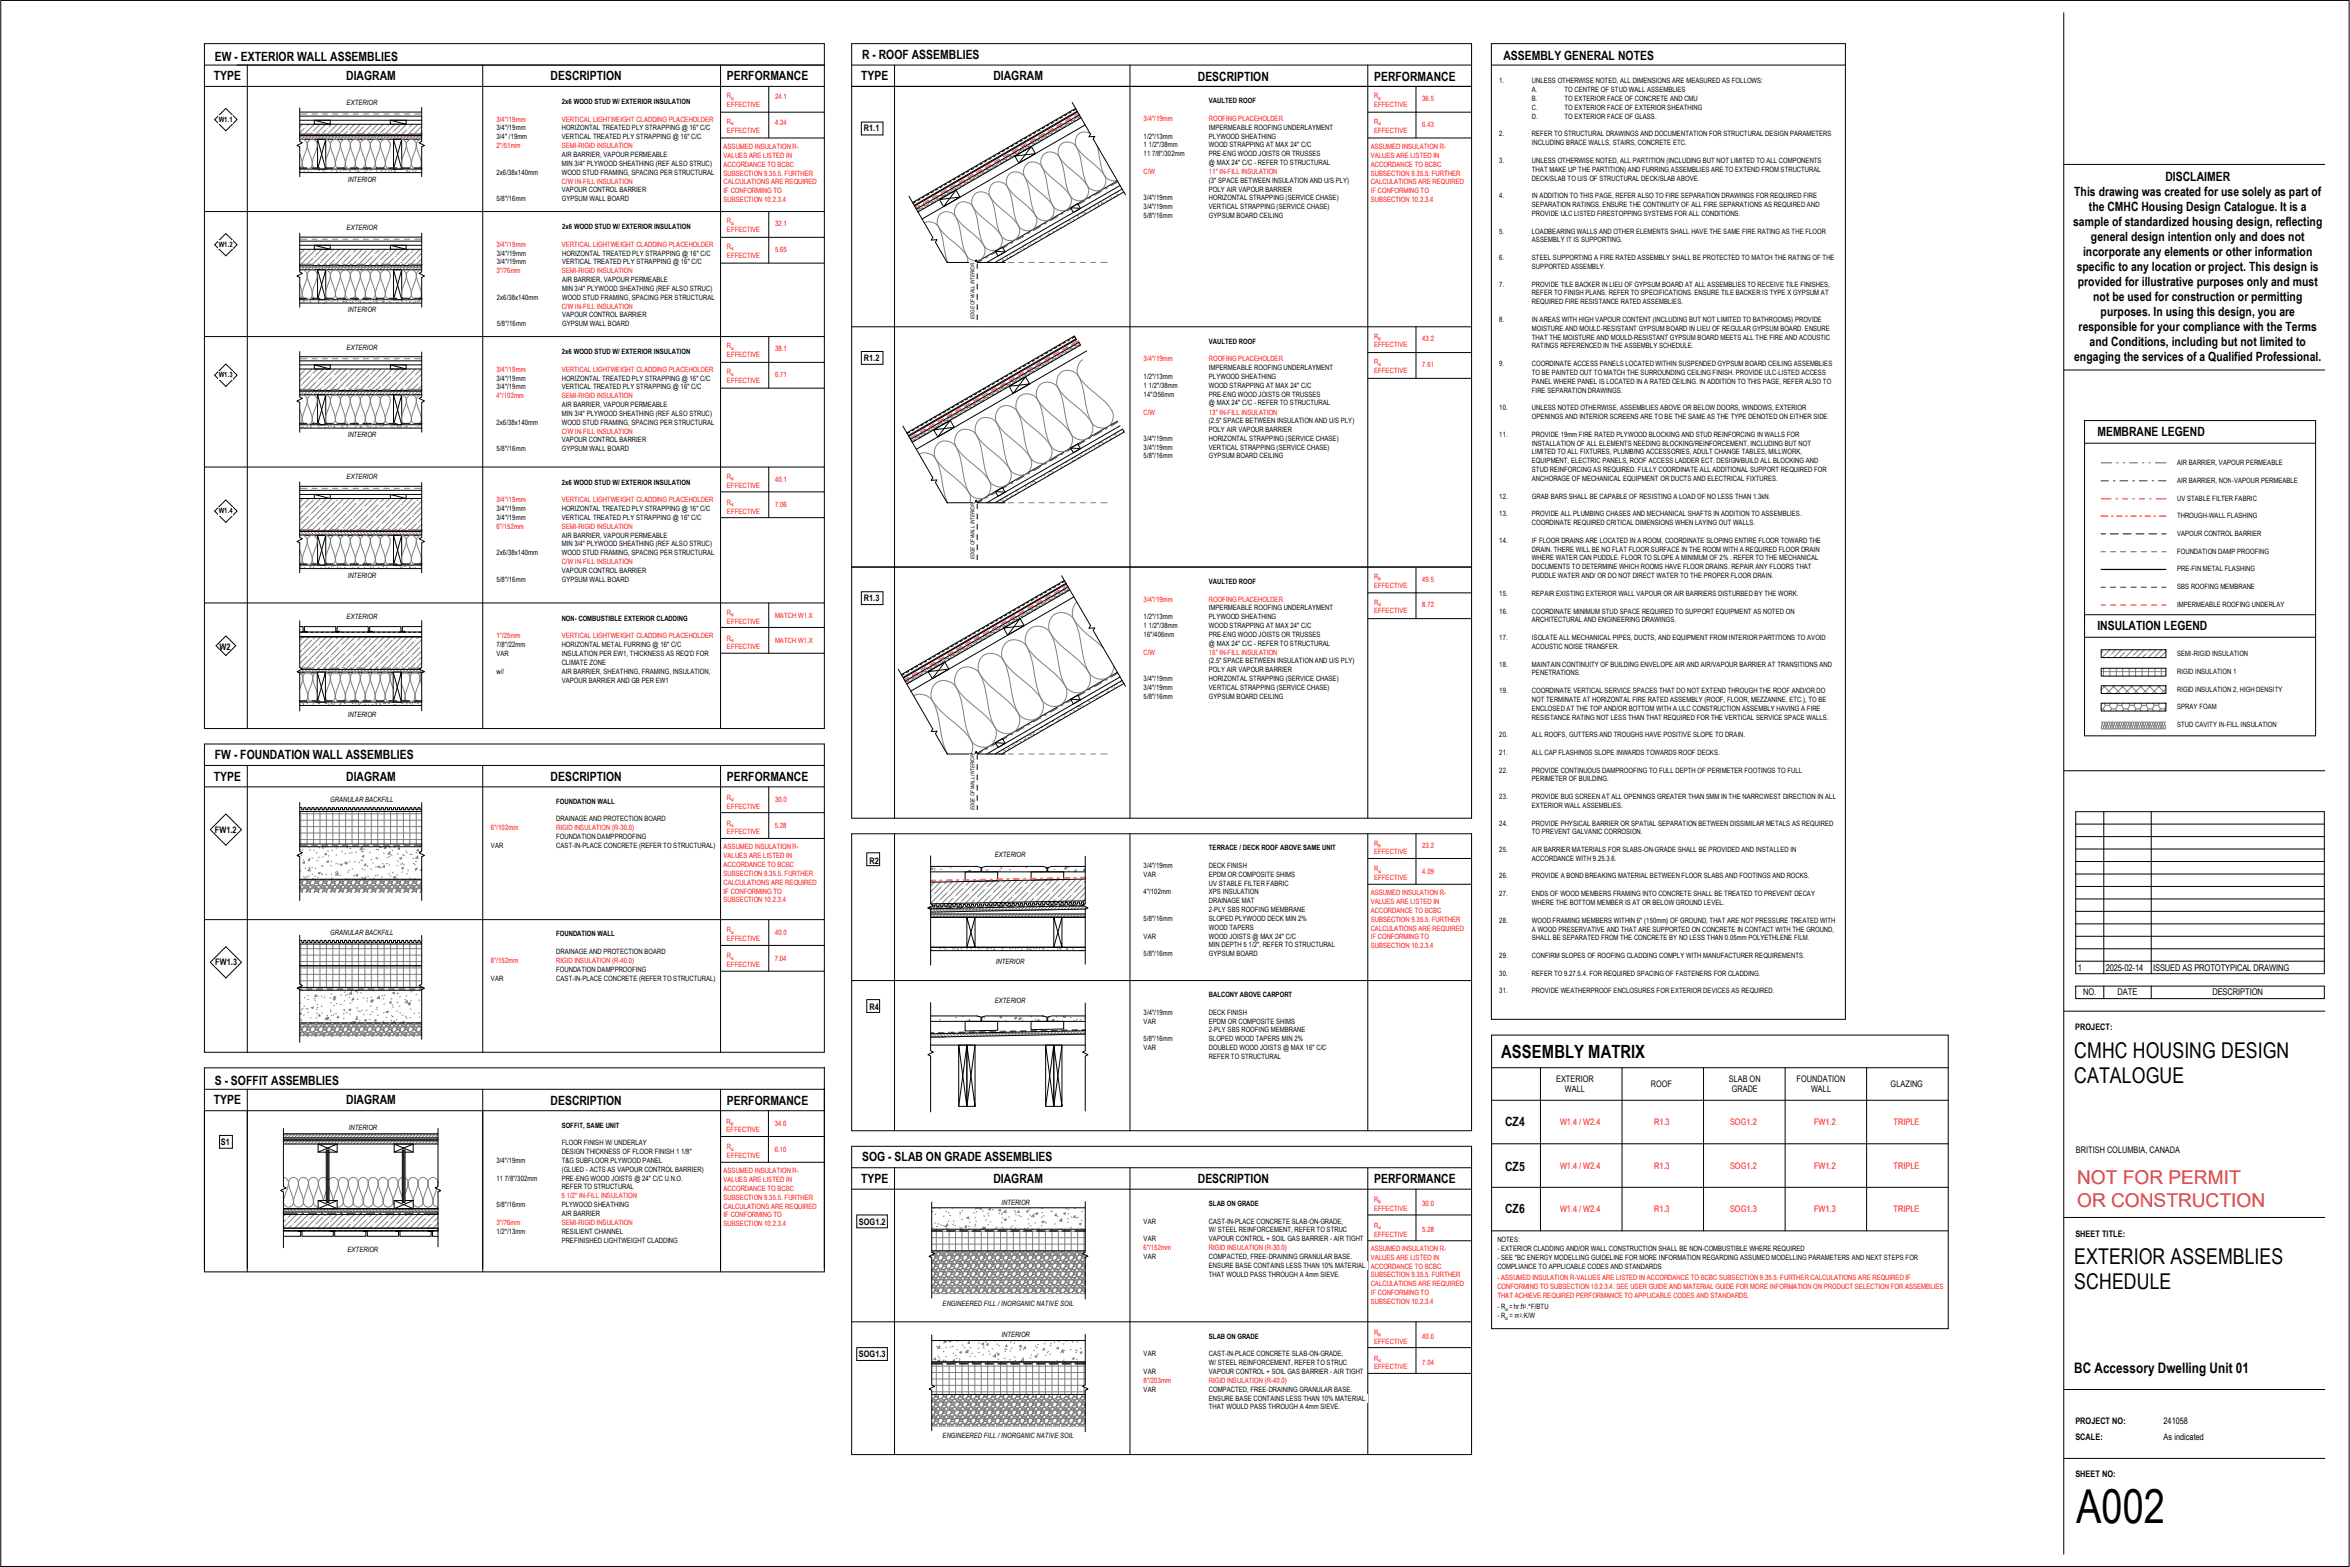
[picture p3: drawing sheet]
<svg xmlns="http://www.w3.org/2000/svg" width="914mm" height="610mm" viewBox="0 0 914 610" stroke-linecap="round" stroke-linejoin="round" font-family="sans-serif">
<defs><g id="words">
<text font-size="18.2" x="807.8" y="592.6">A002</text>
<g font-size="8.5">
<text x="807.1" y="411.5">CMHC HOUSING DESIGN</text>
<text x="807.1" y="421.2">CATALOGUE</text>
<text x="807.1" y="491.8">EXTERIOR ASSEMBLIES</text>
<text x="807.1" y="501.5">SCHEDULE</text>
</g>
<g font-size="7.4" fill="#f00">
<text x="808.2" y="460.8">NOT FOR PERMIT</text>
<text x="808.2" y="469.7">OR CONSTRUCTION</text>
</g>
<text font-size="7.1" x="584.1" y="411.5">ASSEMBLY MATRIX</text>
<text font-size="5.6" x="807.1" y="534.2">BC Accessory Dwelling Unit 01</text>
<g font-size="5">
<text x="842.6" y="70.6">DISCLAIMER</text>
<text x="807.1" y="76.4">This drawing was created for use solely as part of</text>
<text x="812.8" y="82.2">the CMHC Housing Design Catalogue. It is a</text>
<text x="806.7" y="88">sample of standardized housing design, reflecting</text>
<text x="813.6" y="93.9">general design intention only and does not</text>
<text x="810.5" y="99.7">incorporate any elements or other information</text>
<text x="808.1" y="105.5">specific to any location or project. This design is</text>
<text x="808.4" y="111.3">provided for illustrative purposes only and must</text>
<text x="814.5" y="117.1">not be used for construction or permitting</text>
<text x="817.4" y="122.9">purposes. In using this design, you are</text>
<text x="808.8" y="128.7">responsible for your compliance with the Terms</text>
<text x="813.1" y="134.5">and Conditions, including but not limited to</text>
<text x="807.1" y="140.4">engaging the services of a Qualified Professional.</text>
</g>
<g font-size="4.9">
<text x="83.6" y="23.8">EW -</text>
<text x="93.7" y="23.8">EXTERIOR WALL ASSEMBLIES</text>
<text x="335.4" y="22.8">R -</text>
<text x="341.9" y="22.8">ROOF ASSEMBLIES</text>
<text x="585" y="23.4">ASSEMBLY GENERAL NOTES</text>
<text x="83.2" y="31.2">TYPE</text>
<text x="134.7" y="31.2">DIAGRAM</text>
<text x="214.2" y="31.2">DESCRIPTION</text>
<text x="282.8" y="31.2">PERFORMANCE</text>
<text x="335" y="31.1">TYPE</text>
<text x="386.5" y="31.1">DIAGRAM</text>
<text x="466.1" y="31.5">DESCRIPTION</text>
<text x="534.7" y="31.4">PERFORMANCE</text>
<text x="816.1" y="169.6">MEMBRANE LEGEND</text>
<text x="816.1" y="245.1">INSULATION LEGEND</text>
<text x="83.6" y="295.3">FW -</text>
<text x="93.5" y="295.3">FOUNDATION WALL ASSEMBLIES</text>
<text x="83.2" y="303.7">TYPE</text>
<text x="134.7" y="303.7">DIAGRAM</text>
<text x="214.2" y="303.7">DESCRIPTION</text>
<text x="282.8" y="303.7">PERFORMANCE</text>
<text x="83.6" y="422.1">S -</text>
<text x="89.9" y="422.1">SOFFIT ASSEMBLIES</text>
<text x="83.2" y="429.6">TYPE</text>
<text x="134.7" y="429.6">DIAGRAM</text>
<text x="214.2" y="430">DESCRIPTION</text>
<text x="282.8" y="429.9">PERFORMANCE</text>
<text x="585.6" y="437.9">CZ4</text>
<text x="335.4" y="451.8">SOG -</text>
<text x="348.1" y="451.8">SLAB ON GRADE ASSEMBLIES</text>
<text x="585.6" y="455.4">CZ5</text>
<text x="335" y="460.1">TYPE</text>
<text x="386.5" y="460.1">DIAGRAM</text>
<text x="466.1" y="460.1">DESCRIPTION</text>
<text x="534.7" y="460.1">PERFORMANCE</text>
<text x="585.6" y="471.8">CZ6</text>
</g>
<g font-size="3.6">
<text x="808.4" y="377.6">1</text>
<text x="819.4" y="377.6">2025-02-14</text>
<text x="837.8" y="377.6">ISSUED AS PROTOTYPICAL DRAWING</text>
<text x="810.6" y="387.3">NO.</text>
<text x="824" y="387.3">DATE</text>
<text x="860.9" y="387.3">DESCRIPTION</text>
</g>
<g font-size="3.5">
<text x="336.2" y="51.1">R1.1</text>
<text x="336.2" y="140.5">R1.2</text>
<text x="336.2" y="233.9">R1.3</text>
<text x="85.5" y="252.8">W2</text>
<text x="83.7" y="324">FW1.2</text>
<text x="338.4" y="336">R2</text>
<text x="83.8" y="375.5">FW1.3</text>
<text x="338.4" y="393.1">R4</text>
<text x="807.5" y="400.7">PROJECT:</text>
<text x="605.5" y="420.8">EXTERIOR</text>
<text x="608.9" y="425">WALL</text>
<text x="642.4" y="422.9">ROOF</text>
<text x="672.7" y="420.8">SLAB ON</text>
<text x="673.8" y="425">GRADE</text>
<text x="699.1" y="420.8">FOUNDATION</text>
<text x="704.7" y="425">WALL</text>
<text x="735.7" y="422.9">GLAZING</text>
<text x="86" y="445.4">S1</text>
<text x="807.8" y="448.4">BRITISH COLUMBIA, CANADA</text>
<text x="334.2" y="476.4">SOG1.2</text>
<text x="807.6" y="481">SHEET TITLE:</text>
<text x="334.2" y="528">SOG1.3</text>
<text x="807.6" y="553.9">PROJECT NO:</text>
<text x="841.9" y="553.9">241058</text>
<text x="807.6" y="560.4">SCALE:</text>
<text x="841.9" y="560.4">As indicated</text>
<text x="807.6" y="574.7">SHEET NO:</text>
</g>
<g font-size="3.5" fill="#f00">
<text x="607" y="437.7">W1.4 / W2.4</text>
<text x="643.6" y="437.7">R1.3</text>
<text x="673.2" y="437.7">SOG1.2</text>
<text x="705.9" y="437.7">FW1.2</text>
<text x="736.8" y="437.7">TRIPLE</text>
<text x="607" y="454.9">W1.4 / W2.4</text>
<text x="643.6" y="454.9">R1.3</text>
<text x="673.2" y="454.9">SOG1.2</text>
<text x="705.9" y="454.9">FW1.2</text>
<text x="736.8" y="454.9">TRIPLE</text>
<text x="607" y="471.5">W1.4 / W2.4</text>
<text x="643.6" y="471.5">R1.3</text>
<text x="673.2" y="471.5">SOG1.3</text>
<text x="705.9" y="471.5">FW1.3</text>
<text x="736.8" y="471.5">TRIPLE</text>
</g>
<g font-size="2.8">
<text x="583.4" y="32.4">1.</text>
<text x="596.1" y="32.4">UNLESS OTHERWISE NOTED, ALL DIMENSIONS ARE MEASURED AS FOLLOWS:</text>
<text x="596.1" y="35.9">A.</text>
<text x="608.8" y="35.9">TO CENTRE OF STUD WALL ASSEMBLIES</text>
<text x="134.9" y="40.8">EXTERIOR</text>
<text x="218.6" y="40.4">2x6 WOOD STUD W/ EXTERIOR INSULATION</text>
<text x="470.4" y="40.2">VAULTED ROOF</text>
<text x="596.1" y="39.3">B.</text>
<text x="608.8" y="39.3">TO EXTERIOR FACE OF CONCRETE AND CMU</text>
<text x="85.1" y="47.4">W1.1</text>
<text x="596.1" y="42.8">C.</text>
<text x="596.1" y="46.2">D.</text>
<text x="608.8" y="42.8">TO EXTERIOR FACE OF EXTERIOR SHEATHING</text>
<text x="608.8" y="46.2">TO EXTERIOR FACE OF GLASS.</text>
<text x="193.2" y="50.8">3/4&quot;/19mm</text>
<text x="218.6" y="50.8">HORIZONTAL TREATED PLY STRAPPING @ 16&quot; C/C</text>
<text x="445" y="53.9">1/2&quot;/13mm</text>
<text x="470.4" y="50.5">IMPERMEABLE ROOFING UNDERLAYMENT</text>
<text x="470.4" y="53.9">PLYWOOD SHEATHING</text>
<text x="583.4" y="53">2.</text>
<text x="596.1" y="53">REFER TO STRUCTURAL DRAWINGS AND DOCUMENTATION FOR STRUCTURAL DESIGN PARAMETERS</text>
<text x="193.2" y="54.2">3/4&quot; /19mm</text>
<text x="218.6" y="54.2">VERTICAL TREATED PLY STRAPPING @ 16&quot; C/C</text>
<text x="445" y="57.4">1 1/2&quot;/38mm</text>
<text x="470.4" y="57.4">WOOD STRAPPING AT MAX 24&quot; C/C</text>
<text x="596.1" y="56.5">INCLUDING BRACE WALLS, STAIRS, CONCRETE ETC.</text>
<text x="218.6" y="61">AIR BARRIER, VAPOUR PERMEABLE</text>
<text x="218.6" y="64.5">MIN 3/4&quot; PLYWOOD SHEATHING (REF ALSO STRUC)</text>
<text x="445" y="60.8">11 7/8&quot;/302mm</text>
<text x="470.4" y="60.8">PRE-</text>
<text x="470.4" y="64.2">@ MAX 24&quot; C/C -</text>
<text x="476" y="60.8">ENG WOOD JOISTS OR TRUSSES</text>
<text x="489.4" y="64.2">REFER TO STRUCTURAL</text>
<text x="583.4" y="63.4">3.</text>
<text x="596.1" y="63.4">UNLESS OTHERWISE NOTED, ALL PARTITION (INCLUDING BUT NOT LIMITED TO ALL COMPONENTS</text>
<text x="135.3" y="70.7">INTERIOR</text>
<text x="193.2" y="67.9">2x6/38x140mm</text>
<text x="218.6" y="67.9">WOOD STUD FRAMING, SPACING PER STRUCTURAL</text>
<text x="470.4" y="71.1">(3&quot; SPACE BETWEEN INSULATION AND U/S PLY)</text>
<text x="596.1" y="66.8">THAT MAKE UP THE PARTITION) AND FURRING ASSEMBLIES ARE TO EXTEND FROM STRUCTURAL</text>
<text x="596.1" y="70.2">DECK/SLAB TO U/S OF STRUCTURAL DECK/SLAB ABOVE.</text>
<text x="218.6" y="74.8">VAPOUR CONTROL BARRIER</text>
<text x="445" y="78">3/4&quot;/19mm</text>
<text x="470.4" y="74.5">POLY AIR VAPOUR BARRIER</text>
<text x="470.4" y="78">HORIZONTAL STRAPPING (SERVICE CHASE)</text>
<text x="583.4" y="77.1">4.</text>
<text x="596.1" y="77.1">IN ADDITION TO THIS PAGE, REFER ALSO TO FIRE SEPARATION DRAWINGS FOR REQUIRED FIRE</text>
<text x="193.2" y="78.2">5/8&quot;/16mm</text>
<text x="218.6" y="78.2">GYPSUM WALL BOARD</text>
<text x="445" y="81.4">3/4&quot;/19mm</text>
<text x="470.4" y="81.4">VERTICAL STRAPPING (SERVICE CHASE)</text>
<text x="596.1" y="80.6">SEPARATION RATINGS. ENSURE THE CONTINUITY OF ALL FIRE SEPARATIONS AS REQUIRED AND</text>
<text x="596.1" y="84">PROVIDE ULC LISTED FIRESTOPPING SYSTEMS FOR ALL CONDITIONS.</text>
<text x="134.9" y="89.5">EXTERIOR</text>
<text x="218.7" y="89.1">2x6 WOOD STUD W/ EXTERIOR INSULATION</text>
<text x="445" y="84.8">5/8&quot;/16mm</text>
<text x="470.4" y="84.8">GYPSUM BOARD CEILING</text>
<text x="583.4" y="90.8">5.</text>
<text x="596.1" y="90.8">LOADBEARING WALLS AND OTHER ELEMENTS SHALL HAVE THE SAME FIRE RATING AS THE FLOOR</text>
<text x="596.1" y="94.3">ASSEMBLY IT IS SUPPORTING.</text>
<text x="85.1" y="96.1">W1.2</text>
<text x="193.3" y="99.4">3/4&quot;/19mm</text>
<text x="218.7" y="99.4">HORIZONTAL TREATED PLY STRAPPING @ 16&quot; C/C</text>
<text x="583.4" y="101.2">6.</text>
<text x="596.1" y="101.2">STEEL SUPPORTING A FIRE RATED ASSEMBLY SHALL BE PROTECTED TO MATCH THE RATING OF THE</text>
<text x="193.3" y="102.9">3/4&quot;/19mm</text>
<text x="218.7" y="102.9">VERTICAL TREATED PLY STRAPPING @ 16&quot; C/C</text>
<text x="596.1" y="104.6">SUPPORTED ASSEMBLY.</text>
<text x="218.7" y="109.7">AIR BARRIER, VAPOUR PERMEABLE</text>
<text x="218.7" y="113.2">MIN 3/4&quot; PLYWOOD SHEATHING (REF ALSO STRUC)</text>
<text x="583.4" y="111.5">7.</text>
<text x="596.1" y="111.5">PROVIDE TILE BACKER IN LIEU OF GYPSUM BOARD AT ALL ASSEMBLIES TO RECEIVE TILE FINISHES,</text>
<text x="193.3" y="116.6">2x6/38x140mm</text>
<text x="218.7" y="116.6">WOOD STUD FRAMING, SPACING PER STRUCTURAL</text>
<text x="596.1" y="114.9">REFER TO FINISH PLANS. REFER TO SPECIFICATIONS. ENSURE TILE BACKER IS TYPE X GYPSUM AT</text>
<text x="596.1" y="118.4">REQUIRED FIRE RESISTANCE RATED ASSEMBLIES.</text>
<text x="135.3" y="121.4">INTERIOR</text>
<text x="218.7" y="123.5">VAPOUR CONTROL BARRIER</text>
<text x="583.4" y="125.2">8.</text>
<text x="596.1" y="125.2">IN AREAS WITH HIGH VAPOUR CONTENT (INCLUDING BUT NOT LIMITED TO BATHROOMS) PROVIDE</text>
<text x="193.3" y="126.9">5/8&quot;/16mm</text>
<text x="218.7" y="126.9">GYPSUM WALL BOARD</text>
<text x="596.1" y="128.7">MOISTURE AND MOULD-</text>
<text x="623.7" y="128.7">RESISTANT GYPSUM BOARD IN LIEU OF REGULAR GYPSUM BOARD. ENSURE</text>
<text x="134.9" y="136">EXTERIOR</text>
<text x="218.6" y="137.8">2x6 WOOD STUD W/ EXTERIOR INSULATION</text>
<text x="470.4" y="133.6">VAULTED ROOF</text>
<text x="596.1" y="132.1">THAT THE MOISTURE AND MOULD-</text>
<text x="596.1" y="135.6">RATINGS REFERENCED IN THE ASSEMBLY SCHEDULE.</text>
<text x="635.9" y="132.1">RESISTANT GYPSUM BOARD MEETS ALL THE FIRE AND ACOUSTIC</text>
<text x="470.4" y="144">IMPERMEABLE ROOFING UNDERLAYMENT</text>
<text x="583.4" y="142.4">9.</text>
<text x="596.1" y="142.4">COORDINATE ACCESS PANELS LOCATED WITHIN SUSPENDED GYPSUM BOARD CEILING ASSEMBLIES</text>
<text x="85.1" y="146.9">W1.3</text>
<text x="193.2" y="148.1">3/4&quot;/19mm</text>
<text x="218.6" y="148.1">HORIZONTAL TREATED PLY STRAPPING @ 16&quot; C/C</text>
<text x="445" y="147.4">1/2&quot;/13mm</text>
<text x="470.4" y="147.4">PLYWOOD SHEATHING</text>
<text x="596.1" y="145.8">TO BE PAINTED OUT TO MATCH THE SURROUNDING CEILING FINISH. PROVIDE ULC-</text>
<text x="596.1" y="149.3">PANEL WHERE PANEL IS LOCATED IN A RATED CEILING. IN ADDITION TO THIS PAGE, REFER ALSO TO</text>
<text x="692" y="145.8">LISTED ACCESS</text>
<text x="193.2" y="151.5">3/4&quot;/19mm</text>
<text x="218.6" y="151.5">VERTICAL TREATED PLY STRAPPING @ 16&quot; C/C</text>
<text x="445" y="150.8">1 1/2&quot;/38mm</text>
<text x="445" y="154.3">14&quot;/356mm</text>
<text x="470.4" y="150.8">WOOD STRAPPING AT MAX 24&quot; C/C</text>
<text x="470.4" y="154.3">PRE-</text>
<text x="476" y="154.3">ENG WOOD JOISTS OR TRUSSES</text>
<text x="596.1" y="152.7">FIRE SEPARATION DRAWINGS.</text>
<text x="218.6" y="158.4">AIR BARRIER, VAPOUR PERMEABLE</text>
<text x="218.6" y="161.8">MIN 3/4&quot; PLYWOOD SHEATHING (REF ALSO STRUC)</text>
<text x="470.4" y="157.7">@ MAX 24&quot; C/C -</text>
<text x="489.4" y="157.7">REFER TO STRUCTURAL</text>
<text x="583.4" y="159.6">10.</text>
<text x="596.1" y="159.6">UNLESS NOTED OTHERWISE, ASSEMBLIES ABOVE OR BELOW DOORS, WINDOWS, EXTERIOR</text>
<text x="193.2" y="165.2">2x6/38x140mm</text>
<text x="218.6" y="165.2">WOOD STUD FRAMING, SPACING PER STRUCTURAL</text>
<text x="470.4" y="164.6">(2.5&quot; SPACE BETWEEN INSULATION AND U/S PLY)</text>
<text x="596.1" y="163">OPENINGS AND INTERIOR SCREENS ARE TO BE THE SAME AS THE TYPE DENOTED ON EITHER SIDE</text>
<text x="135.3" y="170.1">INTERIOR</text>
<text x="218.6" y="172.1">VAPOUR CONTROL BARRIER</text>
<text x="445" y="171.5">3/4&quot;/19mm</text>
<text x="470.4" y="168">POLY AIR VAPOUR BARRIER</text>
<text x="470.4" y="171.5">HORIZONTAL STRAPPING (SERVICE CHASE)</text>
<text x="583.4" y="169.9">11.</text>
<text x="596.1" y="169.9">PROVIDE 19mm FIRE RATED PLYWOOD BLOCKING AND STUD REINFORCING IN WALLS FOR</text>
<text x="596.1" y="173.4">INSTALLATION OF ALL ELEMENTS NEEDING BLOCKING/REINFORCEMENT, INCLUDING BUT NOT</text>
<text x="193.2" y="175.6">5/8&quot;/16mm</text>
<text x="218.6" y="175.6">GYPSUM WALL BOARD</text>
<text x="445" y="174.9">3/4&quot;/19mm</text>
<text x="445" y="178.4">5/8&quot;/16mm</text>
<text x="470.4" y="174.9">VERTICAL STRAPPING (SERVICE CHASE)</text>
<text x="470.4" y="178.4">GYPSUM BOARD CEILING</text>
<text x="596.1" y="176.8">LIMITED TO ALL FIXTURES, PLUMBING ACCESSORIES, ADULT CHANGE TABLES, MILLWORK,</text>
<text x="596.1" y="180.2">EQUIPMENT, ELECTRIC PANELS, ROOF ACCESS LADDER ECT. DESIGN/BUILD ALL BLOCKING AND</text>
<text x="596.1" y="183.7">STUD REINFORCING AS REQUIRED. FULLY COORDINATE ALL ADDITIONAL SUPPORT REQUIRED FOR</text>
<text x="847.1" y="181.1">AIR BARRIER, VAPOUR PERMEABLE</text>
<text x="134.9" y="186.4">EXTERIOR</text>
<text x="218.6" y="188.6">2x6 WOOD STUD W/ EXTERIOR INSULATION</text>
<text x="596.1" y="187.1">ANCHORAGE OF MECHANICAL EQUIPMENT OR DUCTS AND ELECTRICAL FIXTURES.</text>
<text x="847.1" y="187.9">AIR BARRIER, NON-</text>
<text x="869.3" y="187.9">VAPOUR PERMEABLE</text>
<text x="583.4" y="194">12.</text>
<text x="596.1" y="194">GRAB BARS SHALL BE CAPABLE OF RESISTING A LOAD OF NO LESS THAN 1.3kN.</text>
<text x="847.1" y="194.8">UV STABLE FILTER FABRIC</text>
<text x="85.1" y="199.7">W1.4</text>
<text x="193.2" y="198.9">3/4&quot;/19mm</text>
<text x="193.2" y="202.3">3/4&quot;/19mm</text>
<text x="218.6" y="198.9">HORIZONTAL TREATED PLY STRAPPING @ 16&quot; C/C</text>
<text x="218.6" y="202.3">VERTICAL TREATED PLY STRAPPING @ 16&quot; C/C</text>
<text x="583.4" y="200.8">13.</text>
<text x="596.1" y="200.8">PROVIDE ALL PLUMBING CHASES AND MECHANICAL SHAFTS IN ADDITION TO ASSEMBLIES.</text>
<text x="847.1" y="201.7">THROUGH-</text>
<text x="859.6" y="201.7">WALL FLASHING</text>
<text x="218.6" y="209.2">AIR BARRIER, VAPOUR PERMEABLE</text>
<text x="596.1" y="204.3">COORDINATE REQUIRED CRITICAL DIMENSIONS WHEN LAYING OUT WALLS.</text>
<text x="847.1" y="208.5">VAPOUR CONTROL BARRIER</text>
<text x="218.6" y="212.6">MIN 3/4&quot; PLYWOOD SHEATHING (REF ALSO STRUC)</text>
<text x="583.4" y="211.2">14.</text>
<text x="596.1" y="211.2">IF FLOOR DRAINS ARE LOCATED IN A ROOM, COORDINATE SLOPING ENTIRE FLOOR TOWARD THE</text>
<text x="596.1" y="214.6">DRAIN. THERE WILL BE NO FLAT FLOOR SURFACE IN THE ROOM WITH A REQUIRED FLOOR DRAIN</text>
<text x="847.1" y="215.4">FOUNDATION DAMP PROOFING</text>
<text x="193.2" y="216">2x6/38x140mm</text>
<text x="218.6" y="216">WOOD STUD FRAMING, SPACING PER STRUCTURAL</text>
<text x="596.1" y="218">WHERE WATER CAN PUDDLE. FLOOR TO SLOPE A MINIMUM OF 2% . REFER TO THE MECHANICAL</text>
<text x="596.1" y="221.5">DOCUMENTS TO DETERMINE WHICH ROOMS HAVE FLOOR DRAINS. REPAIR ANY FLOORS THAT</text>
<text x="135.3" y="224.7">INTERIOR</text>
<text x="193.2" y="226.4">5/8&quot;/16mm</text>
<text x="218.6" y="222.9">VAPOUR CONTROL BARRIER</text>
<text x="218.6" y="226.4">GYPSUM WALL BOARD</text>
<text x="470.4" y="227.1">VAULTED ROOF</text>
<text x="596.1" y="224.9">PUDDLE WATER AND/ OR DO NOT DIRECT WATER TO THE PROPER FLOOR DRAIN.</text>
<text x="847.1" y="222.3">PRE-</text>
<text x="852.8" y="222.3">FIN METAL FLASHING</text>
<text x="583.4" y="231.8">15.</text>
<text x="596.1" y="231.8">REPAIR EXISTING EXTERIOR WALL VAPOUR OR AIR BARRIERS DISTURBED BY THE WORK.</text>
<text x="847.1" y="229.2">SBS ROOFING MEMBRANE</text>
<text x="470.4" y="237.4">IMPERMEABLE ROOFING UNDERLAYMENT</text>
<text x="583.4" y="238.7">16.</text>
<text x="596.1" y="238.7">COORDINATE MINIMUM STUD SPACE REQUIRED TO SUPPORT EQUIPMENT AS NOTED ON</text>
<text x="847.1" y="236.1">IMPERMEABLE ROOFING UNDERLAY</text>
<text x="134.9" y="240.7">EXTERIOR</text>
<text x="218.6" y="241.4">NON-</text>
<text x="225.1" y="241.4">COMBUSTIBLE EXTERIOR CLADDING</text>
<text x="445" y="240.9">1/2&quot;/13mm</text>
<text x="445" y="244.3">1 1/2&quot;/38mm</text>
<text x="470.4" y="240.9">PLYWOOD SHEATHING</text>
<text x="470.4" y="244.3">WOOD STRAPPING AT MAX 24&quot; C/C</text>
<text x="596.1" y="242.1">ARCHITECTURAL AND ENGINEERING DRAWINGS.</text>
<text x="193.2" y="251.8">7/8&quot;/22mm</text>
<text x="218.6" y="251.8">HORIZONTAL METAL FURRING @ 16&quot; C/C</text>
<text x="445" y="247.7">16&quot;/406mm</text>
<text x="470.4" y="247.7">PRE-</text>
<text x="470.4" y="251.2">@ MAX 24&quot; C/C -</text>
<text x="476" y="247.7">ENG WOOD JOISTS OR TRUSSES</text>
<text x="489.5" y="251.2">REFER TO STRUCTURAL</text>
<text x="583.4" y="249">17.</text>
<text x="596.1" y="249">ISOLATE ALL MECHANICAL PIPES, DUCTS, AND EQUIPMENT FROM INTERIOR PARTITIONS TO AVOID</text>
<text x="193.2" y="255.2">VAR</text>
<text x="218.6" y="255.2">INSULATION PER EW1, THICKNESS AS REQ'D FOR</text>
<text x="596.1" y="252.4">ACOUSTIC NOISE TRANSFER.</text>
<text x="847.1" y="255.3">SEMI-</text>
<text x="853.7" y="255.3">RIGID INSULATION</text>
<text x="193.2" y="262.1">w//</text>
<text x="218.6" y="262.1">AIR BARRIER, SHEATHING, FRAMING, INSULATION,</text>
<text x="218.6" y="258.6">CLIMATE ZONE</text>
<text x="470.4" y="258.1">(2.5&quot; SPACE BETWEEN INSULATION AND U/S PLY)</text>
<text x="470.4" y="261.5">POLY AIR VAPOUR BARRIER</text>
<text x="583.4" y="259.3">18.</text>
<text x="596.1" y="259.3">MAINTAIN CONTINUITY OF BUILDING ENVELOPE AIR AND AIR/VAPOUR BARRIER AT TRANSITIONS AND</text>
<text x="596.1" y="262.7">PENETRATIONS.</text>
<text x="847.1" y="262.1">RIGID INSULATION 1</text>
<text x="218.6" y="265.5">VAPOUR BARRIER AND GB PER EW1</text>
<text x="445" y="264.9">3/4&quot;/19mm</text>
<text x="445" y="268.4">3/4&quot;/19mm</text>
<text x="470.4" y="264.9">HORIZONTAL STRAPPING (SERVICE CHASE)</text>
<text x="470.4" y="268.4">VERTICAL STRAPPING (SERVICE CHASE)</text>
<text x="583.4" y="269.6">19.</text>
<text x="596.1" y="269.6">COORDINATE VERTICAL SERVICE SPACES THAT DO NOT EXTEND THROUGH THE ROOF AND/OR DO</text>
<text x="847.1" y="269">RIGID INSULATION 2, HIGH DENSITY</text>
<text x="445" y="271.8">5/8&quot;/16mm</text>
<text x="470.4" y="271.8">GYPSUM BOARD CEILING</text>
<text x="596.1" y="273.1">NOT TERMINATE AT HORIZONTAL FIRE RATED ASSEMBLY (ROOF, FLOOR, MEZZANINE, ETC.), TO BE</text>
<text x="847.1" y="275.9">SPRAY FOAM</text>
<text x="135.3" y="278.8">INTERIOR</text>
<text x="596.1" y="276.5">ENCLOSED AT THE TOP AND/OR BOTTOM WITH A ULC CONSTRUCTION ASSEMBLY HAVING A FIRE</text>
<text x="596.1" y="279.9">RESISTANCE RATING NOT LESS THAN THAT REQUIRED FOR THE VERTICAL SERVICE SPACE WALLS.</text>
<text x="583.4" y="286.8">20.</text>
<text x="596.1" y="286.8">ALL ROOFS, GUTTERS AND TROUGHS HAVE POSITIVE SLOPE TO DRAIN.</text>
<text x="847.1" y="282.8">STUD CAVITY IN-</text>
<text x="866.4" y="282.8">FILL INSULATION</text>
<text x="583.4" y="293.7">21.</text>
<text x="596.1" y="293.7">ALL CAP FLASHINGS SLOPE INWARDS TOWARDS ROOF DECKS.</text>
<text x="583.4" y="300.5">22.</text>
<text x="596.1" y="300.5">PROVIDE CONTINUOUS DAMPROOFING TO FULL DEPTH OF PERIMETER FOOTINGS TO FULL</text>
<text x="596.1" y="304">PERIMETER OF BUILDING.</text>
<text x="583.4" y="310.9">23.</text>
<text x="596.1" y="310.9">PROVIDE BUG SCREEN AT ALL OPENINGS GREATER THAN 5MM IN THE NARROWEST DIRECTION IN ALL</text>
<text x="128.5" y="312.2">GRANULAR BACKFILL</text>
<text x="216.5" y="312.7">FOUNDATION WALL</text>
<text x="596.1" y="314.3">EXTERIOR WALL ASSEMBLIES.</text>
<text x="216.5" y="319.5">DRAINAGE AND PROTECTION BOARD</text>
<text x="583.4" y="321.1">24.</text>
<text x="596.1" y="321.1">PROVIDE PHYSICAL BARRIER OR SPATIAL SEPARATION BETWEEN DISSIMILAR METALS AS REQUIRED</text>
<text x="191.1" y="329.9">VAR</text>
<text x="216.5" y="326.4">FOUNDATION DAMPPROOFING</text>
<text x="216.5" y="329.9">CAST-</text>
<text x="223.5" y="329.9">IN-</text>
<text x="226.6" y="329.9">PLACE CONCRETE (REFER TO STRUCTURAL)</text>
<text x="596.1" y="324.6">TO PREVENT GALVANIC CORROSION.</text>
<text x="387.1" y="333.2">EXTERIOR</text>
<text x="470.4" y="330.8">TERRACE / DECK ROOF ABOVE SAME UNIT</text>
<text x="583.4" y="331.5">25.</text>
<text x="596.1" y="331.5">AIR BARRIER MATERIALS FOR SLABS-</text>
<text x="596.1" y="334.9">ACCORDANCE WITH 9.25.3.6.</text>
<text x="639.7" y="331.5">ON-</text>
<text x="643.9" y="331.5">GRADE SHALL BE PROVIDED AND INSTALLED IN</text>
<text x="445" y="337.7">3/4&quot;/19mm</text>
<text x="445" y="341.1">VAR</text>
<text x="470.4" y="337.7">DECK FINISH</text>
<text x="470.4" y="341.1">EPDM OR COMPOSITE SHIMS</text>
<text x="583.4" y="341.8">26.</text>
<text x="596.1" y="341.8">PROVIDE A BOND BREAKING MATERIAL BETWEEN FLOOR SLABS AND FOOTINGS AND ROCKS.</text>
<text x="445" y="348">4&quot;/102mm</text>
<text x="470.4" y="344.6">UV STABLE FILTER FABRIC</text>
<text x="470.4" y="348">XPS INSULATION</text>
<text x="470.4" y="351.4">DRAINAGE MAT</text>
<text x="583.4" y="348.7">27.</text>
<text x="596.1" y="348.7">ENDS OF WOOD MEMBERS FRAMING INTO CONCRETE SHALL BE TREATED TO PREVENT DECAY</text>
<text x="596.1" y="352.1">WHERE THE BOTTOM MEMBER IS AT OR BELOW GROUND LEVEL.</text>
<text x="445" y="358.3">5/8&quot;/16mm</text>
<text x="470.4" y="354.8">2-</text>
<text x="470.4" y="358.3">SLOPED PLYWOOD DECK MIN 2%</text>
<text x="472.5" y="354.8">PLY SBS ROOFING MEMBRANE</text>
<text x="583.4" y="358.9">28.</text>
<text x="596.1" y="358.9">WOOD FRAMING MEMBERS WITHIN 6&quot; (150mm) OF GROUND, THAT ARE NOT PRESSURE TREATED WITH</text>
<text x="128.5" y="363.8">GRANULAR BACKFILL</text>
<text x="216.5" y="364.3">FOUNDATION WALL</text>
<text x="445" y="365.2">VAR</text>
<text x="470.4" y="361.7">WOOD TAPERS</text>
<text x="470.4" y="365.2">WOOD JOISTS @ MAX 24&quot; C/C</text>
<text x="596.1" y="362.4">A WOOD PRESERVATIVE AND THAT ARE SUPPORTED ON CONCRETE IN CONTACT WITH THE GROUND,</text>
<text x="596.1" y="365.8">SHALL BE SEPARATED FROM THE CONCRETE BY NO LESS THAN 0.05mm POLYETHLENE FILM.</text>
<text x="216.5" y="371.1">DRAINAGE AND PROTECTION BOARD</text>
<text x="470.4" y="368.6">MIN DEPTH 5 1/2&quot;, REFER TO STRUCTURAL</text>
<text x="387.5" y="374.9">INTERIOR</text>
<text x="445" y="372">5/8&quot;/16mm</text>
<text x="470.4" y="372">GYPSUM BOARD</text>
<text x="583.4" y="372.7">29.</text>
<text x="596.1" y="372.7">CONFIRM SLOPES OF ROOFING CLADDING COMPLY WITH MANUFACTURER REQUIREMENTS.</text>
<text x="191.1" y="381.5">VAR</text>
<text x="216.5" y="378">FOUNDATION DAMPPROOFING</text>
<text x="216.5" y="381.5">CAST-</text>
<text x="223.5" y="381.5">IN-</text>
<text x="226.6" y="381.5">PLACE CONCRETE (REFER TO STRUCTURAL)</text>
<text x="583.4" y="379.6">30.</text>
<text x="596.1" y="379.6">REFER TO 9.27.5.4. FOR REQUIRED SPACING OF FASTENERS FOR CLADDING.</text>
<text x="470.4" y="387.9">BALCONY ABOVE CARPORT</text>
<text x="583.4" y="386.5">31.</text>
<text x="596.1" y="386.5">PROVIDE WEATHERPROOF ENCLOSURES FOR EXTERIOR DEVICES AS REQUIRED.</text>
<text x="387.1" y="390.4">EXTERIOR</text>
<text x="445" y="394.8">3/4&quot;/19mm</text>
<text x="470.4" y="394.8">DECK FINISH</text>
<text x="445" y="398.2">VAR</text>
<text x="470.4" y="398.2">EPDM OR COMPOSITE SHIMS</text>
<text x="470.4" y="401.7">2-</text>
<text x="472.5" y="401.7">PLY SBS ROOFING MEMBRANE</text>
<text x="445" y="405.1">5/8&quot;/16mm</text>
<text x="470.4" y="405.1">SLOPED WOOD TAPERS MIN 2%</text>
<text x="445" y="408.5">VAR</text>
<text x="470.4" y="408.5">DOUBLED WOOD JOISTS @ MAX 16&quot; C/C</text>
<text x="470.4" y="411.9">REFER TO STRUCTURAL</text>
<text x="135.7" y="439.5">INTERIOR</text>
<text x="218.6" y="438.7">SOFFIT, SAME UNIT</text>
<text x="218.6" y="445.5">FLOOR FINISH W/ UNDERLAY</text>
<text x="218.6" y="449">DESIGN THICKNESS OF FLOOR FINISH 1 1/8&quot;</text>
<text x="193.2" y="452.4">3/4&quot;/19mm</text>
<text x="218.6" y="452.4">T&amp;G SUBFLOOR PLYWOOD PANEL</text>
<text x="218.6" y="455.8">(GLUED -</text>
<text x="229.4" y="455.8">ACTS AS VAPOUR CONTROL BARRIER)</text>
<text x="193.2" y="459.3">11 7/8&quot;/302mm</text>
<text x="218.6" y="459.3">PRE-</text>
<text x="224.2" y="459.3">ENG WOOD JOISTS @ 24&quot; C/C U.N.O.</text>
<text x="218.6" y="462.7">REFER TO STRUCTURAL</text>
<text x="193.2" y="469.6">5/8&quot;/16mm</text>
<text x="218.6" y="473">AIR BARRIER</text>
<text x="218.6" y="469.6">PLYWOOD SHEATHING</text>
<text x="389.6" y="468.6">INTERIOR</text>
<text x="470.4" y="469.1">SLAB ON GRADE</text>
<text x="193.2" y="479.9">1/2&quot;/13mm</text>
<text x="218.6" y="479.9">RESILIENT CHANNEL</text>
<text x="445" y="476">VAR</text>
<text x="470.4" y="476">CAST-</text>
<text x="470.4" y="479.5">W/ STEEL REINFORCEMENT, REFER TO STRUC</text>
<text x="477.5" y="476">IN-</text>
<text x="480.6" y="476">PLACE CONCRETE SLAB-</text>
<text x="509.5" y="476">ON-</text>
<text x="513.8" y="476">GRADE,</text>
<text x="218.6" y="483.4">PREFINISHED LIGHTWEIGHT CLADDING</text>
<text x="445" y="482.9">VAR</text>
<text x="470.4" y="482.9">VAPOUR CONTROL + SOIL GAS BARRIER -</text>
<text x="519" y="482.9">AIR TIGHT</text>
<text x="582.6" y="483.2">NOTES:</text>
<text x="135.2" y="487.2">EXTERIOR</text>
<text x="445" y="489.8">VAR</text>
<text x="470.4" y="489.8">COMPACTED, FREE-</text>
<text x="493.6" y="489.8">DRAINING GRANULAR BASE.</text>
<text x="582.6" y="486.6">-</text>
<text x="582.6" y="490.1">-</text>
<text x="584.1" y="486.6">EXTERIOR CLADDING AND/OR WALL CONSTRUCTION SHALL BE NON-</text>
<text x="584.1" y="490.1">SEE &quot;BC ENERGY MODELLING GUIDELINE FOR MORE INFORMATION REGARDING ASSUMED MODELLING PARAMETERS AND NEXT STEPS FOR</text>
<text x="663.2" y="486.6">COMBUSTIBLE WHERE REQUIRED</text>
<text x="470.4" y="493.2">ENSURE BASE CONTAINS LESS THAN 10% MATERIAL</text>
<text x="470.4" y="496.7">THAT WOULD PASS THROUGH A 4mm SIEVE.</text>
<text x="582.6" y="493.5">COMPLIANCE TO APPLICABLE CODES AND STANDARDS</text>
<text x="366.8" y="508">ENGINEERED FILL / INORGANIC NATIVE SOIL</text>
<text x="582.6" y="509.4">-</text>
<text x="584.1" y="509.4">R</text>
<text x="587.2" y="509.4">=</text>
<text x="589.1" y="509.4">hr.ft</text>
<text x="594" y="509.4">.°F/BTU</text>
<text x="582.6" y="512.8">-</text>
<text x="584.1" y="512.8">R</text>
<text x="587.4" y="512.8">= m</text>
<text x="592.2" y="512.8">.K/W</text>
<text x="389.6" y="520.3">INTERIOR</text>
<text x="470.4" y="520.8">SLAB ON GRADE</text>
<text x="445" y="527.6">VAR</text>
<text x="470.4" y="527.6">CAST-</text>
<text x="477.5" y="527.6">IN-</text>
<text x="480.6" y="527.6">PLACE CONCRETE SLAB-</text>
<text x="509.5" y="527.6">ON-</text>
<text x="513.8" y="527.6">GRADE,</text>
<text x="470.4" y="531.1">W/ STEEL REINFORCEMENT, REFER TO STRUC</text>
<text x="445" y="534.5">VAR</text>
<text x="470.4" y="534.5">VAPOUR CONTROL + SOIL GAS BARRIER -</text>
<text x="519" y="534.5">AIR TIGHT</text>
<text x="445" y="541.4">VAR</text>
<text x="470.4" y="541.4">COMPACTED, FREE-</text>
<text x="470.4" y="544.9">ENSURE BASE CONTAINS LESS THAN 10% MATERIAL</text>
<text x="493.6" y="541.4">DRAINING GRANULAR BASE.</text>
<text x="470.4" y="548.3">THAT WOULD PASS THROUGH A 4mm SIEVE.</text>
<text x="366.8" y="559.6">ENGINEERED FILL / INORGANIC NATIVE SOIL</text>
</g>
<g font-size="2.8" fill="#f00">
<text x="282.8" y="38.2">R</text>
<text x="282.8" y="41.7">EFFECTIVE</text>
<text x="301.6" y="38.7">24.1</text>
<text x="534.7" y="38.2">R</text>
<text x="534.7" y="41.7">EFFECTIVE</text>
<text x="553.4" y="39.3">36.5</text>
<text x="193.2" y="47.3">3/4&quot;/19mm</text>
<text x="218.6" y="47.3">VERTICAL LIGHTWEIGHT CLADDING PLACEHOLDER</text>
<text x="445" y="47.1">3/4&quot;/19mm</text>
<text x="470.4" y="47.1">ROOFING PLACEHOLDER</text>
<text x="282.8" y="48.3">R</text>
<text x="282.8" y="51.7">EFFECTIVE</text>
<text x="301.6" y="48.7">4.24</text>
<text x="534.7" y="48.3">R</text>
<text x="534.7" y="51.7">EFFECTIVE</text>
<text x="553.4" y="49.3">6.43</text>
<text x="193.2" y="57.7">2&quot;/51mm</text>
<text x="218.6" y="57.7">SEMI-</text>
<text x="225.1" y="57.7">RIGID INSULATION</text>
<text x="281.5" y="58">ASSUMED INSULATION R-</text>
<text x="533.4" y="58">ASSUMED INSULATION R-</text>
<text x="281.5" y="64.9">ACCORDANCE TO BCBC</text>
<text x="281.5" y="61.4">VALUES ARE LISTED IN</text>
<text x="533.4" y="61.4">VALUES ARE LISTED IN</text>
<text x="533.4" y="64.9">ACCORDANCE TO BCBC</text>
<text x="218.6" y="71.4">C/W IN-</text>
<text x="226.9" y="71.4">FILL INSULATION</text>
<text x="281.5" y="68.3">SUBSECTION 9.35.5. FURTHER</text>
<text x="281.5" y="71.8">CALCULATIONS ARE REQUIRED</text>
<text x="445" y="67.8">C/W</text>
<text x="470.4" y="67.8">11&quot; IN-</text>
<text x="477.6" y="67.8">FILL INSULATION</text>
<text x="533.4" y="68.3">SUBSECTION 9.35.5. FURTHER</text>
<text x="533.4" y="71.8">CALCULATIONS ARE REQUIRED</text>
<text x="281.5" y="75.2">IF CONFORMING TO</text>
<text x="533.4" y="75.2">IF CONFORMING TO</text>
<text x="281.5" y="78.6">SUBSECTION 10.2.3.4</text>
<text x="533.4" y="78.6">SUBSECTION 10.2.3.4</text>
<text x="282.8" y="86.9">R</text>
<text x="301.6" y="87.9">32.1</text>
<text x="193.2" y="96">3/4&quot;/19mm</text>
<text x="218.6" y="96">VERTICAL LIGHTWEIGHT CLADDING PLACEHOLDER</text>
<text x="282.8" y="90.3">EFFECTIVE</text>
<text x="282.8" y="96.9">R</text>
<text x="282.8" y="100.3">EFFECTIVE</text>
<text x="301.6" y="98">5.65</text>
<text x="193.2" y="106.3">3&quot;/76mm</text>
<text x="218.6" y="106.3">SEMI-</text>
<text x="225.1" y="106.3">RIGID INSULATION</text>
<text x="218.6" y="120.1">C/W IN-</text>
<text x="226.9" y="120.1">FILL INSULATION</text>
<text x="534.7" y="131.7">R</text>
<text x="282.8" y="135.6">R</text>
<text x="301.6" y="136.6">38.1</text>
<text x="534.7" y="135.1">EFFECTIVE</text>
<text x="553.4" y="132.8">43.2</text>
<text x="282.8" y="139">EFFECTIVE</text>
<text x="445" y="140.5">3/4&quot;/19mm</text>
<text x="470.4" y="140.5">ROOFING PLACEHOLDER</text>
<text x="534.7" y="141.7">R</text>
<text x="553.4" y="142.8">7.61</text>
<text x="193.2" y="144.6">3/4&quot;/19mm</text>
<text x="218.6" y="144.6">VERTICAL LIGHTWEIGHT CLADDING PLACEHOLDER</text>
<text x="282.8" y="145.6">R</text>
<text x="282.8" y="149">EFFECTIVE</text>
<text x="301.6" y="146.6">6.71</text>
<text x="534.7" y="145.2">EFFECTIVE</text>
<text x="193.2" y="155">4&quot;/102mm</text>
<text x="218.6" y="155">SEMI-</text>
<text x="225.1" y="155">RIGID INSULATION</text>
<text x="445" y="161.3">C/W</text>
<text x="470.4" y="161.3">13&quot; IN-</text>
<text x="477.6" y="161.3">FILL INSULATION</text>
<text x="218.6" y="168.7">C/W IN-</text>
<text x="226.9" y="168.7">FILL INSULATION</text>
<text x="282.8" y="186.3">R</text>
<text x="282.8" y="189.7">EFFECTIVE</text>
<text x="301.6" y="187.4">40.1</text>
<text x="193.2" y="195.4">3/4&quot;/19mm</text>
<text x="218.6" y="195.4">VERTICAL LIGHTWEIGHT CLADDING PLACEHOLDER</text>
<text x="282.8" y="196.3">R</text>
<text x="301.6" y="197.4">7.06</text>
<text x="282.8" y="199.8">EFFECTIVE</text>
<text x="193.2" y="205.7">6&quot;/152mm</text>
<text x="218.6" y="205.7">SEMI-</text>
<text x="225.1" y="205.7">RIGID INSULATION</text>
<text x="218.6" y="219.5">C/W IN-</text>
<text x="226.9" y="219.5">FILL INSULATION</text>
<text x="534.7" y="225.2">R</text>
<text x="553.4" y="226.2">49.5</text>
<text x="534.7" y="228.6">EFFECTIVE</text>
<text x="282.8" y="239.2">R</text>
<text x="445" y="234">3/4&quot;/19mm</text>
<text x="470.4" y="234">ROOFING PLACEHOLDER</text>
<text x="534.7" y="235.2">R</text>
<text x="534.7" y="238.6">EFFECTIVE</text>
<text x="553.4" y="236.3">8.72</text>
<text x="282.8" y="242.6">EFFECTIVE</text>
<text x="301.6" y="240.2">MATCH W1.X</text>
<text x="193.2" y="248.3">1&quot;/25mm</text>
<text x="218.6" y="248.3">VERTICAL LIGHTWEIGHT CLADDING PLACEHOLDER</text>
<text x="282.8" y="249.2">R</text>
<text x="301.6" y="250.3">MATCH W1.X</text>
<text x="282.8" y="252.6">EFFECTIVE</text>
<text x="445" y="254.8">C/W</text>
<text x="470.4" y="254.8">15&quot; IN-</text>
<text x="477.6" y="254.8">FILL INSULATION</text>
<text x="282.8" y="311.1">R</text>
<text x="282.8" y="314.5">EFFECTIVE</text>
<text x="301.6" y="312.2">30.0</text>
<text x="191.1" y="323">6&quot;/102mm</text>
<text x="216.5" y="323">RIGID INSULATION (R-</text>
<text x="241.4" y="323">30.0)</text>
<text x="282.8" y="321.1">R</text>
<text x="301.5" y="322.2">5.28</text>
<text x="282.8" y="324.6">EFFECTIVE</text>
<text x="534.7" y="329">R</text>
<text x="553.4" y="330">23.2</text>
<text x="281.5" y="330.5">ASSUMED INSULATION R-</text>
<text x="281.5" y="333.9">VALUES ARE LISTED IN</text>
<text x="534.7" y="332.4">EFFECTIVE</text>
<text x="281.5" y="337.3">ACCORDANCE TO BCBC</text>
<text x="281.5" y="340.7">SUBSECTION 9.35.5. FURTHER</text>
<text x="534.7" y="339">R</text>
<text x="553.4" y="340.1">4.09</text>
<text x="281.5" y="344.2">CALCULATIONS ARE REQUIRED</text>
<text x="281.5" y="347.6">IF CONFORMING TO</text>
<text x="534.7" y="342.4">EFFECTIVE</text>
<text x="281.5" y="351.1">SUBSECTION 10.2.3.4</text>
<text x="533.4" y="348.3">ASSUMED INSULATION R-</text>
<text x="533.4" y="351.7">VALUES ARE LISTED IN</text>
<text x="533.4" y="355.1">ACCORDANCE TO BCBC</text>
<text x="533.4" y="358.6">SUBSECTION 9.35.5. FURTHER</text>
<text x="282.8" y="362.8">R</text>
<text x="301.6" y="363.8">40.0</text>
<text x="533.4" y="362">CALCULATIONS ARE REQUIRED</text>
<text x="533.4" y="365.5">IF CONFORMING TO</text>
<text x="282.8" y="366.2">EFFECTIVE</text>
<text x="533.4" y="368.9">SUBSECTION 10.2.3.4</text>
<text x="191.1" y="374.7">8&quot;/152mm</text>
<text x="216.5" y="374.7">RIGID INSULATION (R-</text>
<text x="241.4" y="374.7">40.0)</text>
<text x="282.8" y="372.8">R</text>
<text x="282.8" y="376.2">EFFECTIVE</text>
<text x="301.5" y="373.8">7.04</text>
<text x="282.7" y="437.1">R</text>
<text x="282.7" y="440.5">EFFECTIVE</text>
<text x="301.5" y="438.2">34.6</text>
<text x="282.8" y="447.1">R</text>
<text x="301.5" y="448.2">6.10</text>
<text x="282.8" y="450.6">EFFECTIVE</text>
<text x="281.5" y="456.4">ASSUMED INSULATION R-</text>
<text x="281.5" y="459.9">VALUES ARE LISTED IN</text>
<text x="218.5" y="466.1">5 1/2&quot; IN-</text>
<text x="228.5" y="466.1">FILL INSULATION</text>
<text x="281.5" y="463.3">ACCORDANCE TO BCBC</text>
<text x="281.5" y="466.7">SUBSECTION 9.35.5. FURTHER</text>
<text x="534.7" y="467.6">R</text>
<text x="281.5" y="470.2">CALCULATIONS ARE REQUIRED</text>
<text x="281.5" y="473.6">IF CONFORMING TO</text>
<text x="534.7" y="471">EFFECTIVE</text>
<text x="553.4" y="469.2">30.0</text>
<text x="193.2" y="476.4">3&quot;/76mm</text>
<text x="218.6" y="476.4">SEMI-</text>
<text x="225.1" y="476.4">RIGID INSULATION</text>
<text x="281.5" y="477.1">SUBSECTION 10.2.3.4</text>
<text x="534.7" y="477.6">R</text>
<text x="553.4" y="479.3">5.28</text>
<text x="534.7" y="481.1">EFFECTIVE</text>
<text x="445" y="486.4">6&quot;/152mm</text>
<text x="470.4" y="486.4">RIGID INSULATION (R-</text>
<text x="495.4" y="486.4">30.0)</text>
<text x="533.4" y="486.6">ASSUMED INSULATION R-</text>
<text x="533.4" y="490.1">VALUES ARE LISTED IN</text>
<text x="533.4" y="493.5">ACCORDANCE TO BCBC</text>
<text x="533.4" y="496.9">SUBSECTION 9.35.5. FURTHER</text>
<text x="533.4" y="500.4">CALCULATIONS ARE REQUIRED</text>
<text x="533.4" y="503.8">IF CONFORMING TO</text>
<text x="582.6" y="498">-</text>
<text x="582.6" y="501.4">CONFORMING TO SUBSECTION 10.2.3.4. SEE USER GUIDE AND MATERIAL GUIDE FOR MORE INFORMATION ON PRODUCT SELECTION FOR ASSEMBLIES</text>
<text x="584.1" y="498">ASSUMED INSULATION R-</text>
<text x="613.5" y="498">VALUES ARE LISTED IN ACCORDANCE TO BCBC SUBSECTION 9.35.5. FURTHER CALCULATIONS ARE REQUIRED IF</text>
<text x="533.4" y="507.2">SUBSECTION 10.2.3.4</text>
<text x="582.6" y="504.9">THAT ACHIEVE REQUIRED PERFORMANCE TO APPLICABLE CODES AND STANDARDS.</text>
<text x="534.7" y="519.3">R</text>
<text x="553.4" y="520.8">40.0</text>
<text x="534.7" y="522.7">EFFECTIVE</text>
<text x="534.7" y="529.3">R</text>
<text x="534.7" y="532.7">EFFECTIVE</text>
<text x="553.4" y="530.9">7.04</text>
<text x="445" y="538">8&quot;/203mm</text>
<text x="470.4" y="538">RIGID INSULATION (R-</text>
<text x="495.4" y="538">40.0)</text>
</g>
<g font-size="2.1">
<text x="379.2" y="124.1" transform="rotate(-90 379.2 124.1)">EDGE OF WALL INTERIOR</text>
<text x="379.2" y="217.6" transform="rotate(-90 379.2 217.6)">EDGE OF WALL INTERIOR</text>
<text x="379.2" y="315.3" transform="rotate(-90 379.2 315.3)">EDGE OF WALL INTERIOR</text>
</g>
<g font-size="1.8" fill="#f00">
<text x="284.5" y="38.7">ip</text>
<text x="536.3" y="38.7">ip</text>
<text x="284.5" y="48.8">si</text>
<text x="536.3" y="48.8">si</text>
<text x="284.5" y="87.4">ip</text>
<text x="284.5" y="97.4">si</text>
<text x="284.5" y="136.1">ip</text>
<text x="536.3" y="132.2">ip</text>
<text x="536.3" y="142.2">si</text>
<text x="284.5" y="146.1">si</text>
<text x="284.5" y="186.8">ip</text>
<text x="284.5" y="196.9">si</text>
<text x="536.3" y="225.7">ip</text>
<text x="284.5" y="239.7">ip</text>
<text x="536.3" y="235.7">si</text>
<text x="284.5" y="249.7">si</text>
<text x="284.5" y="311.6">ip</text>
<text x="284.5" y="321.6">si</text>
<text x="536.3" y="329.5">ip</text>
<text x="536.3" y="339.5">si</text>
<text x="284.5" y="363.3">ip</text>
<text x="284.5" y="373.3">si</text>
<text x="284.4" y="437.6">ip</text>
<text x="284.5" y="447.6">si</text>
<text x="536.3" y="468.1">ip</text>
<text x="536.3" y="478.2">si</text>
<text x="536.3" y="519.8">ip</text>
<text x="536.3" y="529.8">si</text>
</g>
<g font-size="1.8">
<text x="585.7" y="509.9">ip</text>
<text x="593.1" y="508.8">2</text>
<text x="585.7" y="513.3">si</text>
<text x="591.4" y="512.2">2</text>
</g>
</g></defs>
<g fill="none" stroke="#7f7f7f" stroke-width=".39">
<path d="M818.3 253.2l-.7 .8M818.5 260v3M820.5 255.5l-.3 .3M821 260v3M821 252.8l-3.1 3M821.1 254.9h.1M823.2 252.8l-1.6 1.5M823.5 260v3M825.5 252.8l-3.1 3M826 260v3M826.7 253.8l-2 2M827.3 253.2h.1"/>
<path d="M828.5 260v3M829.5 255.4v.1M829.9 252.8l-3 3M831 260v3M832.2 252.8l-2.1 2.1M833.5 260v3M834.4 252.8l-3 3M835.1 254.3l-1.5 1.5M835.7 253.7v.1M836 260v3M836.7 252.8l-.4 .4M838.5 260v3"/>
<path d="M838.9 252.8l-3 3M841 260v3M841.2 252.8l-2.7 2.7M842.8 255.7l-.2 .1M842.8 253.4l-2.4 2.4M817.6 269.4l.4 .4M817.6 261.3h25.2M817.6 275.8h.8M818.4 275.8l.5 .8M818.5 266.8l3 3M818.7 273.6l.5 .8M819.2 274.4l-.8 1.4"/>
<path d="M819.2 266.8l-1.6 1.6M819.2 274.4h1.6M820.8 274.4l.8 1.4M821.3 273.6l-.5 .8M821.6 275.8h1.6M821.6 275.8l-.5 .8M822 266.8l3 3M822.7 266.8l-3 3M823.2 275.8l.4 .8M823.5 273.6l.5 .8M824 274.4l-.8 1.4M824 274.4h1.5"/>
<path d="M825.5 274.4l.8 1.4M825.5 266.8l3.1 3M826.1 273.6l-.6 .8M826.3 266.8l-3 3M826.3 275.8h1.6M826.3 275.8l-.4 .8M827.9 275.8l.5 .8M828.3 273.6l.4 .8M828.7 274.4l-.8 1.4M828.7 274.4h1.6M829.1 266.8l3 3M829.8 266.8l-3 3"/>
<path d="M830.3 274.4l.8 1.4M830.8 273.6l-.5 .8M831.1 275.8l-.5 .8M831.1 275.8h1.6M832.6 266.8l3.1 3M832.7 275.8l.5 .8M833 273.6l.5 .8M833.3 266.8l-3 3M833.5 274.4l-.8 1.4M833.5 274.4h1.6M835.1 274.4l.8 1.4M835.6 273.6l-.5 .8"/>
<path d="M835.9 275.8h1.5M835.9 275.8l-.5 .8M836.1 266.8l3.1 3M836.9 266.8l-3.1 3M837.4 275.8l.5 .8M837.8 273.6l.4 .8M838.2 274.4l-.8 1.4M838.2 274.4h1.7M839.7 266.8l3 3M839.9 274.4l.7 1.4M840.3 273.6l-.4 .8M840.4 266.8l-3 3"/>
<path d="M840.6 275.8l-.5 .8M840.6 275.8h1.6M842.2 275.8l.5 .8M842.5 273.6l.3 .4M842.8 274.8l-.6 1M842.8 268l-1.9 1.8M817.6 280.8l.4 .5M818 281.3l.4-.4 .6 .4M818 281.3l-.4 1.9 .3 .4 .6-.4M818 281.3l.5 1.9M818.5 283.2l.4 .4 .5-.4M819 281.3l.3-.4 .6 .4"/>
<path d="M819 281.3l-.5 1.9M819 281.3l.4 1.9M819.4 283.2l.4 .4 .6-.4M819.9 281.3l.4-.4 .5 .4M819.9 281.3l-.5 1.9M819.9 281.3l.5 1.9M820.4 283.2l.3 .4 .6-.4M820.8 281.3l.4-.4 .6 .4M820.8 281.3l-.4 1.9M820.8 281.3l.5 1.9M821.3 283.2l.3 .4 .6-.4M821.8 281.3l.3-.4 .6 .4"/>
<path d="M821.8 281.3l-.5 1.9M821.8 281.3l.4 1.9M822.2 283.2l.4 .4 .6-.4M822.7 281.3l.5 1.9M822.7 281.3l.3-.4 .6 .4M822.7 281.3l-.5 1.9M823.2 283.2l.3 .4 .6-.4M823.6 281.3l.4-.4 .6 .4M823.6 281.3l-.4 1.9M823.6 281.3l.5 1.9M824.1 283.2l.3 .4 .6-.4M824.6 281.3l.4 1.9"/>
<path d="M824.6 281.3l.3-.4 .6 .4M824.6 281.3l-.5 1.9M825 283.2l.3 .4 .7-.4M825.5 281.3l.3-.4 .6 .4M825.5 281.3l-.5 1.9M825.5 281.3l.5 1.9M826 283.2l.3 .4 .6-.4M826.4 281.3l.3-.4 .7 .4M826.4 281.3l-.4 1.9M826.4 281.3l.5 1.9M826.9 283.2l.3 .4 .6-.4M827.4 281.3l.3-.4 .6 .4"/>
<path d="M827.4 281.3l-.5 1.9M827.4 281.3l.4 1.9M827.8 283.2l.3 .4 .7-.4M828.3 281.3l.3-.4 .6 .4M828.3 281.3l-.5 1.9M828.3 281.3l.5 1.9M828.8 283.2l.3 .4 .6-.4M829.2 281.3l.5 1.9M829.2 281.3l.3-.4 .7 .4M829.2 281.3l-.4 1.9M829.7 283.2l.3 .4 .6-.4M830.2 281.3l.3-.4 .6 .4"/>
<path d="M830.2 281.3l-.5 1.9M830.2 281.3l.4 1.9M830.6 283.2l.3 .4 .7-.4M831.1 281.3l.5 1.9M831.1 281.3l.3-.4 .6 .4M831.1 281.3l-.5 1.9M831.6 283.2l.2 .4 .7-.4M832 281.3l.3-.4 .7 .4M832 281.3l-.4 1.9M832 281.3l.5 1.9M832.5 283.2l.3 .4 .6-.4M833 281.3l.4 1.9"/>
<path d="M833 281.3l.2-.4 .7 .4M833 281.3l-.5 1.9M833.4 283.2l.3 .4 .6-.4M833.9 281.3l.3-.4 .6 .4M833.9 281.3l-.5 1.9M833.9 281.3l.4 1.9M834.3 283.2l.3 .4 .7-.4M834.8 281.3l.3-.4 .6 .4M834.8 281.3l-.5 1.9M834.8 281.3l.5 1.9M835.3 283.2l.3 .4 .6-.4M835.7 281.3l.3-.4 .7 .4"/>
<path d="M835.7 281.3l-.4 1.9M835.7 281.3l.5 1.9M836.2 283.2l.3 .4 .6-.4M836.7 281.3l.3-.4 .6 .4M836.7 281.3l-.5 1.9M836.7 281.3l.4 1.9M837.1 283.2l.3 .4 .7-.4M837.6 281.3l.5 1.9M837.6 281.3l.3-.4 .6 .4M837.6 281.3l-.5 1.9M838.1 283.2l.3 .4 .6-.4M838.5 281.3l.3-.4 .7 .4"/>
<path d="M838.5 281.3l-.4 1.9M838.5 281.3l.5 1.9M839 283.2l.3 .4 .6-.4M839.5 281.3l.4 1.9M839.5 281.3l.3-.4 .6 .4M839.5 281.3l-.5 1.9M839.9 283.2l.3 .4 .7-.4M840.4 281.3l.3-.4 .6 .4M840.4 281.3l-.5 1.9M840.4 281.3l.5 1.9M840.9 283.2l.3 .4 .6-.4M841.3 281.3l.3-.4 .6 .4"/>
<path d="M841.3 281.3l-.4 1.9M841.3 281.3l.5 1.9M842.2 281.3l-.4 1.9M842.2 281.3l.1 .6a1.14 1.14 0 0 1 .1 1.7l-.6-.4M842.7 280.8l-.5 .5"/>
</g>
<path d="M817.6 180h4M823.6 180h.5M826.1 180h.6M828.7 180h3M833.7 180h.5M836.2 180h.5M838.7 180h4.1" fill="none" stroke="#7f00ff" stroke-width=".47"/>
<path d="M817.6 187h2.8M822.4 187h.5M824.9 187h3M829.9 187h.6M832.4 187h3M837.4 187h.5M840 187h2.8" fill="none" stroke="#00f" stroke-width=".47"/>
<path d="M817.6 194.1h3.8M823.4 194.1h.5M825.9 194.1h2M829.9 194.1h.6M832.4 194.1h2M836.4 194.1h.6M839 194.1h3.8" fill="none" stroke="#ff7f00" stroke-width=".47"/>
<path d="M817.6 200.8h2.5M821.6 200.8h.6M823.6 200.8h2M827.2 200.8h.5M829.2 200.8h2M832.7 200.8h.5M834.7 200.8h2M838.2 200.8h.5M840.2 200.8h2.6" fill="none" stroke="#f00" stroke-width=".47"/>
<path d="M817.6 207.7h1.6M821.2 207.7h3M826.2 207.7h3M831.2 207.7h3M836.2 207.7h3M841.2 207.7h1.6" fill="none" stroke="#007f00" stroke-width=".47"/>
<path d="M817.6 214.6h1.6M821.2 214.6h2M825.2 214.6h2M829.2 214.6h2M833.2 214.6h2M837.2 214.6h2M841.2 214.6h1.6" fill="none" stroke="#007fff" stroke-width=".47"/>
<path d="M817.6 221.5h25.2" fill="none" stroke="#000" stroke-width=".47"/>
<path d="M811.1 163.6h89.9v122.7h-89.9zM811.1 172.4h89.9M811.1 239.1h89.9M811.1 247.9h89.9M817.6 252.8h25.2v3h-25.2zM817.6 260h25.2v3h-25.2zM817.6 266.8h25.2v3h-25.2zM817.6 273.6h25.2v3h-25.2z" fill="none" stroke="#000" stroke-width=".39"/>
<path d="M817.6 228.5h1.6M821.2 228.5h2M825.2 228.5h2M829.2 228.5h2M833.2 228.5h2M837.2 228.5h2M841.2 228.5h1.6" fill="none" stroke="#007f7f" stroke-width=".47"/>
<path d="M817.6 235.4h1.6M821.2 235.4h2M825.2 235.4h2M829.2 235.4h2M833.2 235.4h2M837.2 235.4h2M841.2 235.4h1.6" fill="none" stroke="#ff007f" stroke-width=".47"/>
<g fill="#fff">
<path d="M116.6 48.3h47.5v4.3h-47.5z"/>
<path d="M116.6 52.6h47.5v1.6h-47.5z"/>
<path d="M116.6 65.8h47.5v1.3h-47.5z"/>
<path d="M110.3 441.1h60.1v1.6h-60.1z"/>
<path d="M110.3 443.5h60.1v1.6h-60.1z"/>
</g>
<path d="M110.3 442.7h60.1v.8h-60.1z" fill="#c0c0c0"/>
<g fill="#fff">
<path d="M110.3 470.2h60.1v1.3h-60.1z"/>
<path d="M110.3 472.5h60.1v5.3h-60.1z"/>
<path d="M116.6 143.6h47.5v8.4h-47.5z"/>
<path d="M116.6 152h47.5v1.6h-47.5z"/>
<path d="M116.6 165.2h47.5v1.3h-47.5z"/>
<path d="M116.6 193.9h47.5v12.7h-47.5z"/>
<path d="M116.6 206.6h47.5v1.6h-47.5z"/>
<path d="M116.6 219.8h47.5v1.4h-47.5z"/>
<path d="M116.6 247.7h47.5v12.7h-47.5z"/>
<path d="M115.8 260.4h49.1v1.3h-49.1z"/>
<path d="M116.6 273.1h47.5v1.3h-47.5z"/>
<path d="M362.5 478.2h59.8v8.5h-59.8z"/>
<path d="M362.5 469.9h59.8v8.3h-59.8z"/>
<path d="M361.5 487h61.6v16.3h-61.6z"/>
<path d="M116.2 329.4h48.9v12.7h-48.9z"/>
<path d="M116.6 342.1h47.5v5.1h-47.5z"/>
<path d="M116.6 315.7h47.5v12.6h-47.5z"/>
<path d="M116.6 97h47.5v6.3h-47.5z"/>
<path d="M116.6 103.3h47.5v1.6h-47.5z"/>
<path d="M116.6 116.6h47.5v1.3h-47.5z"/>
<path d="M362.1 355.6h60.2v1.3h-60.2z"/>
<path d="M362.1 368.5h60.2v1.3h-60.2z"/>
<path d="M362.1 337.1h19.6v2.1h-19.6z"/>
<path d="M361.7 352.3h61.6v2.5h-61.6z"/>
<path d="M362.1 342h60.2v9.6h-60.2z"/>
<path d="M382 337.1h25.4v2.1h-25.4z"/>
<path d="M407.7 337.1h14.6v2.1h-14.6z"/>
<path d="M362.1 395.2h19.6v2.1h-19.6z"/>
<path d="M362.1 401h60.2v2.4h-60.2z"/>
<path d="M382 395.2h25.4v2.1h-25.4z"/>
<path d="M407.7 395.2h14.6v2.1h-14.6z"/>
<path d="M387.1 73.5h50.2v28.6h-50.2z"/>
<path d="M356.5 44.7h64.1v37.7h-64.1z"/>
<path d="M387.1 166.9h50.3v28.7h-50.3z"/>
<path d="M354.3 133.1h66.2v38.9h-66.2z"/>
<path d="M387.1 264.7h50.2v28.6h-50.2z"/>
<path d="M352.2 228.3h64.1v37.8h-64.1z"/>
<path d="M361.7 529.8h61.6v12.7h-61.6z"/>
<path d="M362.5 521.5h59.8v8.3h-59.8z"/>
<path d="M362.5 542.9h59.8v12h-59.8z"/>
<path d="M116.6 385.2h47.5v12.7h-47.5z"/>
<path d="M116.6 397.9h47.5v5.2h-47.5z"/>
<path d="M116.6 367.2h47.5v8.5h-47.5z"/>
<path d="M116 375.7h48.5v8.5h-48.5z"/>
</g>
<g fill="none" stroke="#7f7f7f" stroke-width=".39">
<path d="M115.7 56.5v.2M116.6 54.5a1.84 1.84 0 0 1 2-.1 1.84 1.84 0 0 1 .9 1.7M116.6 59.9l1 4M116.6 53.3h47.5M116.6 52.8l.4 .5-.4 .3M116.7 44.4h2.7M117.6 52.6l.7 .7-1 .9M117.8 48.3l-1.2 1.2M118.4 50l-1.8 1.7M118.9 52.6l.6 .7-.9 .9M119 49.4h.1M119.5 56.1v1.1l-1.5 4.4-.4 2.3"/>
<path d="M119.5 56.1l.4 2.2 1.5 4.4 .1 1.2M119.5 56.1a2.04 2.04 0 0 1 2.7-1.8 2.04 2.04 0 0 1 1.2 2.9l-1.5 4.4-.4 2.3M120 48.3l-.5 .6M120.2 52.6l.6 .7-.9 .9M120.7 52.2l-.4 .4M121.2 51.6h.1M121.4 44.4h2M121.5 52.6l.6 .7-.9 .9M122.3 48.3l-4.3 4.3M122.7 52.6l.7 .7-1 .9M124 52.6l.6 .7-.9 .9M124.5 48.3l-2.7 2.8"/>
<path d="M125.2 52.6l.7 .7-.9 .9M125.4 44.4h2M126.5 52.6l.7 .7-1 .9M126.6 54.1a2.24 2.24 0 0 1 2 2M126.7 48.3l-4.2 4.3M126.8 50.5l-2 2.1M127.4 49.9v.1M127.8 52.6l.6 .7-.9 .9M128.6 56.1l.1 1.1 1.4 4.4 .4 2.3M128.6 56.1a1.95 1.95 0 0 1 1.9-1.9 1.95 1.95 0 0 1 2 1.9M128.6 56.1l-.4 2.2-.8 2.2a5.1 5.1 0 0 0-.3 4.6 1.92 1.92 0 0 0 2.1 .6 1.92 1.92 0 0 0 1.3-1.8M129 48.3l-1.1 1.1"/>
<path d="M129 52.6l.7 .7-.9 .9M129.4 44.4h2M129.7 52.2h-.1M130.3 52.6l.7 .7-1 .9M131.2 48.3l-4.2 4.3M131.6 52.6l.6 .7-.9 .9M132.5 56.1l1.9 7.8M132.5 56.1a1.93 1.93 0 0 1 1.9-1.9 1.93 1.93 0 0 1 1.9 1.9M132.5 56.1l-.5 2.2-1.4 4.4-.1 1.2M132.8 52.6l.7 .7-.9 .9M133 48.9l-2.8 2.7M133.4 44.4h2"/>
<path d="M134.1 52.6l.7 .7-.9 .9M135.3 51.1l-1.6 1.5M135.4 52.6l.7 .7-1 .9M135.7 48.3l-4.2 4.3M135.8 50.5h.1M136.3 56.1a1.95 1.95 0 0 1 2-1.9 1.95 1.95 0 0 1 1.9 1.9M136.3 56.1l-.1 1.1-1.4 4.4-.4 2.3M136.3 56.1l.4 2.2 1.5 4.4 .1 1.2M136.7 52.6l.6 .7-.9 .9M137.4 44.4h2M137.9 52.6l.7 .7-.9 .9M138 48.3l-1.6 1.7"/>
<path d="M139.2 52.6l.7 .7-1 .9M140.2 56.1l.4 2.2 1.5 4.4 .1 1.2M140.2 48.3l-4.2 4.3M140.2 56.1a1.95 1.95 0 0 1 2-1.9 1.95 1.95 0 0 1 1.9 1.9M140.2 56.1l-.1 1.1-1.5 4.4-.3 2.3M141.4 49.4l-2.8 2.8M141.4 44.4h2M141.7 52.6l.7 .7-1 .9M142 48.8v.1M143 52.6l.6 .7-.9 .9M143.6 51.6l-.9 1M144.1 56.1l1.9 7.8"/>
<path d="M144.1 56.1a1.95 1.95 0 0 1 2-1.9 1.95 1.95 0 0 1 1.9 1.9M144.1 56.1l-1.9 7.8M144.2 51.1h.1M144.3 52.6l.6 .7-.9 .9M144.7 48.3l-4.2 4.3 .6 .7-.9 .9M145.4 44.4h2M145.5 52.6l.7 .7-1 .9M146.8 52.6l.6 .7-.9 .9M146.9 48.3l-2.1 2.2M148 56.1a2.03 2.03 0 0 1 2.6-1.8 2.03 2.03 0 0 1 1.2 2.9l-1.5 4.4-.4 2.3M148 56.1l-.4 2.2-1.5 4.4-.1 1.2M148 56.1l.1 1.1 1.5 4.4 .3 2.3"/>
<path d="M148.1 52.6l.6 .7-.9 .9M149.2 48.3l-4.3 4.3M149.4 52.6l.6 .7-.9 .9M149.4 44.4h2M149.8 50l-2.6 2.6M150.4 49.4h.1M150.6 52.6l.7 .7-1 .9M151.4 48.3l-.4 .6M151.9 52.6l.6 .7-.9 .9M152.1 52.2l-.4 .4M152.7 51.6h-.1M153.2 52.6l.6 .7-.9 .9"/>
<path d="M153.4 44.4h2M153.7 48.3l-4.3 4.3M154.4 52.6l.7 .7-1 .9M155.7 52.6l.6 .7-.9 .9M155.9 48.3l-2.7 2.8M156.2 54.1a2.15 2.15 0 0 1 1.9 2M157 52.6l.6 .7-.9 .9M157.4 44.4h2M158.1 56.1l.4 2.2 1.5 4.4 .1 1.2M158.1 56.1a1.95 1.95 0 0 1 2-1.9 1.95 1.95 0 0 1 1.9 1.9M158.1 56.1l-.4 2.2-1.2 3.3a2.99 2.99 0 0 0 .7 3.9 1.95 1.95 0 0 0 2.9-1.6M158.2 48.3l-4.3 4.3"/>
<path d="M158.2 50.5l-2 2.1M158.2 52.6l.7 .7-1 .9M158.8 49.9v.1M159.5 52.6l.6 .7-.9 .9M160.4 48.3l-1.1 1.1M160.8 52.6l.6 .7-.9 .9M161.1 52.2h-.1M161.4 44.4h2.8M162 56.1l-1.9 7.8M162 56.1l.4 2.2 1.2 3.3a2.99 2.99 0 0 1-.7 3.9 1.95 1.95 0 0 1-2.8-1.6M162.1 52.6l.6 .7-.9 .9M162.6 48.3l-4.2 4.3"/>
<path d="M163.3 52.6l.7 .7-1 .9M164 54.1a2.15 2.15 0 0 0-2 2M164.1 49.1l-2.5 2.5M164.1 51.4l-1.2 1.2M393.8 59.8l1 .9M394.2 59.6h2.6M395.8 58.7l-1 .9 .8 .7M396.4 58.3h2.6M397 58l.4 .3-1.3 1.3 .3 .3M397.8 57.5l.9 .8-.6 .5M398.6 57h2.6M398.7 56.9l.9 1.1"/>
<path d="M400.8 55.8h2.6M401 55.6l.2 .2-1.3 1.2 .5 .5M401.8 55.2l.7 .6-1.3 1.3M402.6 54.7l1 1M403 54.5h2.6M404.7 53.5l-1 1 .7 .7M405.2 53.3h2.6M405.8 52.8l.5 .5-1.3 1.2 .2 .2M406.7 52.4l.8 .9-.3 .3M407.4 52h2.6M407.8 51.7l-.3 .3 .9 .9M409.6 50.7h2.6"/>
<path d="M409.9 50.5l.2 .2-1.3 1.3 .4 .4M410.7 50l.7 .7-1.2 1.2M411.5 49.6l1 .9M411.8 49.4h2.6M413.8 48.3l-1.2 1.1 .7 .7M414 48.2h2.6M414.7 47.7l.5 .5-1.3 1.2 .2 .2M415.5 47.2l.9 1-.3 .2M416.2 46.9h2.6M416.8 46.5l-.4 .4 .9 .9M418.3 45.6h2.2M418.7 45.4l.3 .2-1.3 1.3 .4 .4"/>
<path d="M418.8 57.1a3.9 3.9 0 0 0-5.3-1.5 3.9 3.9 0 0 0-1.4 5.3M418.8 57.1a35.6 35.6 0 0 0 7.6 7.5l1.3 1.1 2.2 2.8M418.8 57.1a33.2 33.2 0 0 1 2.7 10.3l.9 3.4 .8 1.6M419.5 45l.7 .6-1.1 1.1M424.1 51.9a3.8 3.8 0 0 0-4.7 .5 3.8 3.8 0 0 0-.6 4.7M425.4 53.1l.3 .5M426.9 56.7l1 5.1a18.6 18.6 0 0 0 2 6.7M116.7 66.5h.4M117.6 63.9l-.1 .5-.9 1.1M117.6 63.9a1.95 1.95 0 0 0 1.9 1.9 1.95 1.95 0 0 0 2-1.9M118.4 66.5l-.2 .3M119.2 65.8h.1"/>
<path d="M119.8 66.5h.3M120.9 66.8l.2 .3M121.5 63.9a2.24 2.24 0 0 0 1.9 1.9M121.6 67.1h-.1M122.7 65.8l.2 .2M124 66.1l.2 .3M125.7 66l-.1 .3M125.9 66.5h.3M126.8 66.9l.2 .2M127 65.8v.1M128.9 66.5h.3M130.5 67.1h.1"/>
<path d="M130.5 63.9a1.93 1.93 0 0 0 1.9 1.9 1.93 1.93 0 0 0 2-1.9M130.9 66.5h.4M131.1 66.8l-.1 .3M132.5 66.4l-.1 .3M133.3 65.8v.1M133.9 66l-.2 .3M134.4 63.9a1.95 1.95 0 0 0 1.9 1.9 1.95 1.95 0 0 0 2-1.9M134.5 66l.2 .3M136 66.5h.4M136.2 66.2l-.2 .3M136.8 65.8l.1 .3M138.2 66.2l.1 .3"/>
<path d="M138.3 63.9a1.95 1.95 0 0 0 1.9 1.9 1.95 1.95 0 0 0 2-1.9M139.1 66.5h.3M139.3 66.8l-.2 .3M139.5 66.5l.2 .3M141.1 65.8h.1M141.6 66.9l-.1 .2M142.1 66.5h.4M142.2 63.9a1.95 1.95 0 0 0 1.9 1.9 1.95 1.95 0 0 0 1.9-1.9M142.7 65.9l.2 .3M144.4 66.2l-.2 .3M146 63.9a1.95 1.95 0 0 0 2 1.9 1.95 1.95 0 0 0 1.9-1.9M146.6 66.3l-.1 .3"/>
<path d="M148.2 66.5h.3M148.6 66l.2 .3M149.8 67l-.1 .1M149.9 63.9a2.24 2.24 0 0 0 2 1.9M150 66.4l.2 .3M151.3 66.5h.3M152.1 67.1h.1M152.3 66.3l.1 .2M153.3 66.5h.3M153.7 66.6l.1 .3M153.9 65.9l-.1 .3M155 67l.1 .1"/>
<path d="M158.2 66.3l.2 .3M158.4 66.5h.3M159.3 66.6l-.1 .3M160.7 66.3l-.1 .2M161.4 65.8l.1 .2M161.4 66.5h.4M162.1 65.9l-.1 .3M359 79.9h2.7M359.7 79.5l-.4 .4 .9 .8M361.2 78.6h2.7M361.6 78.4l.3 .2-1.3 1.3 .4 .4M362.4 77.9l.7 .7-1 1"/>
<path d="M363.2 77.4l1 1M363.4 77.3h2.7M366.4 75.6l.5 .5-1.1 1.4M367.2 75.1l.9 1.1M367.8 74.8h2.7M368.3 76.1h-2.7l-1.2 1.2 .6 .6M368.7 74.3l-.5 .5 .8 .8M370 73.5h2.7M370.5 73.3l.3 .2-1.3 1.3 .3 .3M371.3 72.8l.7 .7-.9 .9M372.1 72.3l.9 1M372.2 72.3h2.7"/>
<path d="M374.5 71l-1.2 1.3 .5 .6M375.3 70.5l.5 .5-1.1 1.4M376.1 70l1 1h-2.7M376.6 69.7h2.7M377.7 69.1l-.6 .6 .8 .8M378.8 68.5h2.7M379.3 68.2l.3 .3-1.2 1.2 .3 .4M380.1 67.7l.8 .8-.7 .7M380.9 67.2l1 1M381 67.2h2.7M383.2 65.9h2.6M383.3 65.8l-1.2 1.4 .6 .5"/>
<path d="M384.1 65.4l.6 .5-1.2 1.4M384.9 64.9l1 1M385.2 76.5a35.6 35.6 0 0 0 7.7 7.4l2.5 2.6 .9 1.4M385.2 76.5a33.2 33.2 0 0 1 2.7 10.3l.9 3.4 .8 1.6M385.2 76.5a3.9 3.9 0 0 0-5.2-1.5 3.9 3.9 0 0 0-1.5 5.3M385.4 64.6h2.6M386.8 63.9l-.8 .7 .7 .8M387.6 63.4h2.6M388.2 63l.3 .4-1.3 1.2 .3 .3M389 62.6l.8 .8-.7 .6M391.9 72.6a33 33 0 0 1 2.7 10.3l1 3.5 .7 1.5M391.9 72.6a3.9 3.9 0 0 0-5.3-1.4 3.9 3.9 0 0 0-1.4 5.3"/>
<path d="M391.9 72.6a32.2 32.2 0 0 0 7.7 7.5l2.4 2.5 1.1 1.5M392 60.8h2.6M392.2 60.7l-1.2 1.4 .5 .5M392.4 62.1h-2.6l.9 1M393 60.3l.6 .5-1.3 1.3M398.7 68.7a3.9 3.9 0 0 0-5.4-1.4 3.9 3.9 0 0 0-1.4 5.3M398.7 68.7a33.1 33.1 0 0 0 7.6 7.5l3.5 4M398.7 68.7a33.8 33.8 0 0 1 2.6 10.3l1 3.5 .8 1.6M405.4 64.8a33 33 0 0 1 2.7 10.4l.9 3.4 .8 1.6M405.4 64.8a3.9 3.9 0 0 0-5.3-1.4 3.9 3.9 0 0 0-1.4 5.3M405.4 64.8a35.6 35.6 0 0 0 7.6 7.5l2.5 2.5 1 1.5M412.1 60.9a33.8 33.8 0 0 1 2.6 10.4l1 3.4 .8 1.6"/>
<path d="M412.1 60.9a3.9 3.9 0 0 0-5.3-1.4 3.9 3.9 0 0 0-1.4 5.3M412.1 60.9a32.2 32.2 0 0 0 7.6 7.5l2.5 2.6 1 1.4M416.5 76.3a3.9 3.9 0 0 1-1.4 5.3 3.9 3.9 0 0 1-5.3-1.4M423.2 72.4a3.9 3.9 0 0 1-1.4 5.3 3.9 3.9 0 0 1-5.3-1.4M426 79.9l-.1 .3M427.4 79.8l.1 .3M427.4 79.5l-.1 .3M427.9 78.6v.1M428.5 78.7h.3M428.8 79.2l-.2 .3M429.1 78.7l.2 .3M429.5 77.7h.3"/>
<path d="M429.9 68.5a4.3 4.3 0 0 0 4.8 1.7M429.9 68.5a3.9 3.9 0 0 1-1.4 5.3 3.9 3.9 0 0 1-5.3-1.4M430.5 77.1h.1M430.7 77.9l-.2 .3M431.8 77.2l.1 .3M432.6 76.7l-.2 .3M433.5 76.7h.3M434 76.3l-.2 .3M434 75.1h.1M434.5 75.7h.3M435 74.5l-.2 .3M437.3 74.7h.1"/>
<path d="M116.7 93h2.7M118.5 97l-1.9 1.8M119.5 98.2l-2.8 2.8M120.1 97.6h.1M120.7 97l-.1 .1M121.4 93h2M122.3 99.9h.1M123 97l-6.4 6.3M125.2 97l-2.3 2.3M125.4 93h2M127.5 97l-6.4 6.3M127.9 98.8l-2.8 2.8"/>
<path d="M128.5 98.2h.1M129.4 93h2M129.7 97l-.6 .6M132 97l-6.4 6.3M133.4 93h2M134.1 97.1l-2.8 2.8M136.4 99.3l-2.8 2.8M136.4 97l-6.3 6.3M136.9 98.7v.1M137.4 93h2M138.7 97l-1.2 1.2M140.9 97l-6.3 6.3"/>
<path d="M141.4 93h2M142.5 97.6l-2.8 2.8M143.1 97v.1M144.8 99.9l-2.8 2.8M145.4 93h2M145.4 99.3h-.1M145.4 97l-6.3 6.3M147.7 97l-1.8 1.8M149.4 93h2M149.9 97l-6.3 6.3M151 98.2l-2.9 2.8M151.5 97.6h.1"/>
<path d="M152.1 97v.1M153.4 93h2M153.8 99.9h.1M154.4 97l-6.4 6.3 .7 .7-.9 .9M156.6 97l-2.3 2.3M157.4 93h2M158.9 97l-6.4 6.3M159.3 98.8l-2.8 2.8M159.9 98.2h.1M161.1 97l-.6 .6M161.4 93h2.7M163.4 97l-6.4 6.3 .6 .7-.9 .9"/>
<path d="M164.1 98.5l-1.4 1.4M356.7 81.2l-.1 .2M356.8 81.2h2.7M357.2 82.4h.1M357.6 80.7l.5 .5-1.1 1M358.4 80.2l.9 1-.2 .2M359.7 86.7a4.4 4.4 0 0 1 5.4 1.4M365.1 88.1a33.1 33.1 0 0 0 7.6 7.4l2.5 2.6 1 1.5M365.1 88.1a33.8 33.8 0 0 1 2.6 10.3l1.1 3.7M371.8 84.2a33 33 0 0 1 2.6 10.4l1.8 5M371.8 84.2a3.9 3.9 0 0 0-5.3-1.4 3.9 3.9 0 0 0-1.4 5.3M371.8 84.2a34.5 34.5 0 0 0 7.6 7.5l3.5 4"/>
<path d="M376.2 99.6a4.1 4.1 0 0 0 3.5 1.8M376.2 99.6l.3 .8v1.7M378.5 80.3a3.9 3.9 0 0 0-5.3-1.4 3.9 3.9 0 0 0-1.4 5.3M378.5 80.3a33.1 33.1 0 0 0 7.6 7.5l2.5 2.5 1 1.5M378.5 80.3a33.8 33.8 0 0 1 2.7 10.4l.9 3.4 .8 1.6M382.9 95.7a3.9 3.9 0 0 1-2.9 5.7M389.6 91.8a3.9 3.9 0 0 1-1.4 5.3 3.9 3.9 0 0 1-5.3-1.4M391.8 99.4l.1 .1M393.1 99.6l.1 .3M393.4 99.8l-.1 .3M394.5 98l-.2 .3M395.4 97.4v.1"/>
<path d="M395.9 98h.4M396.3 87.9a3.9 3.9 0 0 1-1.4 5.3 3.9 3.9 0 0 1-5.3-1.4M397 97h.3M398 96h.3M398.1 95.8h.1M398.4 96.5l.1 .3M398.6 96.9v.1M398.9 95.3v.1M400.1 95.5l.2 .3M401 94.8l-.1 .3M401.2 94h.2M401.5 93.8v.1"/>
<path d="M402 95h.1M402.8 94l.1 .3M403.1 84.1a3.9 3.9 0 0 1-1.5 5.3 3.9 3.9 0 0 1-5.3-1.5M403.1 93h.3M404.8 92.3l-.1 .3M405 91.8v.1M405.1 93h.3M407.1 91.9h.3M407.6 91.6l-.2 .3M408 90.9l.2 .3M408.1 90.9h.4M408.5 89.7l.1 .1"/>
<path d="M409.8 89.9l.2 .3M409.8 80.2a3.9 3.9 0 0 1-1.4 5.3 3.9 3.9 0 0 1-5.3-1.4M410.2 88.9h.3M411.2 88.2v.1M411.4 89.1l-.2 .2M412.4 88.4l.2 .3M414.2 87.9h.2M414.7 86.2v.1M415.2 86.9h.4M415.7 85.7l-.2 .3M416.3 85.9h.3M417.4 84.6v.1"/>
<path d="M417.7 85.3l.2 .3M418 85.8l-.1 .1M418.2 84.2h.1M419.3 83.8h.4M419.4 84.3l.2 .3M420.8 82.7h.1M420.8 82.8l-.1 .3M421.3 82.8h.4M422.1 82.8l.2 .3M422.2 82.4l-.1 .3M422.4 81.8h.3M424.1 81.2l-.1 .2"/>
<path d="M424.3 80.6l.1 .1M426.4 80.8h.3M115.7 107.3v.1M116.6 105.3a1.88 1.88 0 0 1 2.9 1.6M116.6 110.7l1 3.9M116.6 104h47.5M116.6 103.6l.4 .4-.4 .4M117.6 114.6l-.1 .6-.9 1M117.6 114.6a1.95 1.95 0 0 0 1.9 2 1.95 1.95 0 0 0 2-2M117.6 103.3l.7 .7-1 .9M117.7 117.3h.4M118 116.6l.2 .2"/>
<path d="M118.6 117l-.2 .3M118.9 103.3l.6 .7-.9 .9M119.4 116.9l.1 .3M119.5 106.9l-1.9 7.7M119.5 106.9l.4 2.2 1.5 4.4 .1 1.1M119.5 106.9a2.03 2.03 0 0 1 2.6-1.8 2.03 2.03 0 0 1 1.3 2.9l-1.5 4.4-.4 2.2M120.2 103.3l.6 .7-1 .9M120.7 117.3l.2 .3M120.9 117.1l-.2 .3M121.5 103.3l.6 .7-1 .9M121.5 114.6a2.15 2.15 0 0 0 1.9 2M121.8 100.4l-2.8 2.9"/>
<path d="M122.7 103.3l.7 .7-1 .9M123.8 117.3h.4M123.9 116.6l.2 .3M124 103.3l.6 .7-.9 .9M124 117.7l-.1 .2M124 102.7l-.6 .6M124.6 102.1h.1M125.3 103.3l.6 .7-1 .9M126.2 117.9h.1M126.5 103.3l.7 .7-1 .9M126.6 104.9a2.24 2.24 0 0 1 2 2M126.9 117.3h.3"/>
<path d="M128.1 116.6l-.1 .3M128.6 106.9l1.9 7.7M128.6 106.9a1.95 1.95 0 0 1 1.9-1.9 1.95 1.95 0 0 1 2 1.9M128.6 106.9l-.4 2.2-.8 2.2a5.1 5.1 0 0 0-.3 4.5 1.92 1.92 0 0 0 2.1 .7 1.92 1.92 0 0 0 1.3-1.9M128.9 117.3h.3M129.1 103.3l.6 .7-1 .9M129.8 116.7l.2 .3M130.2 101l-2.4 2.3 .6 .7-.9 .9M130.3 103.3l.7 .7-1 .9M130.5 114.6a1.93 1.93 0 0 0 1.9 2 1.93 1.93 0 0 0 2-2M130.8 100.4h.1M131.2 117.1l.2 .3"/>
<path d="M131.6 103.3l.6 .7-.9 .9M132.4 103.3h-.1M132.5 106.9l1.9 7.7M132.5 106.9a1.93 1.93 0 0 1 1.9-1.9 1.93 1.93 0 0 1 1.9 1.9M132.5 106.9l-.5 2.2-1.4 4.4-.1 1.1M132.9 103.3l.6 .7-1 .9M133 102.7h.1M133.5 117l.1 .3M133.6 117.4l-.2 .3M134 117.3h.3M134.2 103.3l.6 .7-1 .9M134.4 114.6a1.95 1.95 0 0 0 1.9 2 1.95 1.95 0 0 0 2-2"/>
<path d="M135 117.1v.5M135.4 103.3l.7 .7-1 .9M136.2 117.7l.2 .2M136.3 106.9a1.95 1.95 0 0 1 2-1.9 1.95 1.95 0 0 1 1.9 1.9M136.3 106.9l-1.9 7.7M136.3 106.9l.4 2.2 1.5 4.4 .1 1.1M136.4 116.7l-.2 .3M136.7 103.3l.6 .7-.9 .9M137 117.3h.4M138 103.3l.6 .7-1 .9M138.3 114.6a1.95 1.95 0 0 0 1.9 2 1.95 1.95 0 0 0 2-2M138.6 101.6l-1.8 1.7"/>
<path d="M138.6 116.8l-.2 .3M139.2 101h-.1M139.2 103.3l.7 .7-1 .9M139.4 117.1l.2 .2M140.1 117.3h.3M140.2 106.9l.4 2.2 1.5 4.4 .1 1.1M140.2 106.9a1.95 1.95 0 0 1 2-1.9 1.95 1.95 0 0 1 1.9 1.9M140.2 106.9l-1.9 7.7M140.4 117.8l-.1 .1M140.5 103.3l.6 .7-.9 .9M141.4 103.2v.1M141.7 117.4l-.1 .3"/>
<path d="M141.8 103.3l.6 .7-1 .9M142.2 114.6a1.95 1.95 0 0 0 1.9 2 1.95 1.95 0 0 0 1.9-2M142.6 116.6l.1 .1M143 103.3l.6 .7-.9 .9M144 117.6l-.2 .3M144.1 106.9l1.9 7.7M144.1 106.9a1.95 1.95 0 0 1 2-1.9 1.95 1.95 0 0 1 1.9 1.9M144.1 106.9l-1.9 7.7M144.3 103.3l.6 .7-.9 .9M145.3 117.2l.2 .2M145.5 103.3l.7 .7-1 .9M146 114.6a1.95 1.95 0 0 0 2 2 1.95 1.95 0 0 0 1.9-2"/>
<path d="M146.2 117.3h.3M146.7 117.5l.2 .3M146.8 116.8l-.2 .3M146.8 103.3l.6 .7-.9 .9M147 102.1l-1.2 1.2M147.6 101.5v.1M148 106.9a2.02 2.02 0 0 1 2.6-1.8 2.02 2.02 0 0 1 1.2 2.9l-1.5 4.4-.4 2.2M148 106.9l-.4 2.2-1.5 4.4-.1 1.1M148 106.9l1.9 7.7M149 117.4l.1 .3M149.1 117l-.2 .3M149.2 117.3h.4"/>
<path d="M149.4 103.3l.6 .7-.9 .9M149.9 114.6a2.15 2.15 0 0 0 2 2M150.4 117.8v.1M150.6 103.3l.7 .7-1 .9M151.3 117.3h.3M151.9 103.3l.6 .7-.9 .9M152.2 117.6l-.1 .3M153.2 103.3l.6 .7-.9 .9M153.2 100.4l-2.8 2.9M154.4 103.3l.7 .7-1 .9M154.5 117.8l-.1 .1M154.9 117.5l.2 .3"/>
<path d="M155.4 102.7l-.6 .6M155.7 103.3l.6 .7-.9 .9M156 102.1h.1M156.2 104.9a2.15 2.15 0 0 1 1.9 2M156.3 117.3h.4M156.3 116.6l-.1 .2M156.7 116.6l.1 .2M158 116.8l.2 .3M158.1 106.9l.4 2.2 1.5 4.4 .1 1.1M158.1 106.9a1.95 1.95 0 0 1 2-1.9 1.95 1.95 0 0 1 1.9 1.9M158.1 106.9l-.4 2.2-1.2 3.3a2.99 2.99 0 0 0 .7 3.9 1.95 1.95 0 0 0 2.9-1.7M158.2 103.3l.7 .7-1 .9"/>
<path d="M159.4 117.3h.3M159.5 103.3l.6 .7-.9 .9M160.8 103.3l.6 .7-1 .9M160.8 117.6l.2 .3M161.6 101l-2.3 2.3M161.8 117.3l-.2 .3M162 106.9l-1.9 7.7M162 106.9l.4 2.2 1.2 3.3a2.99 2.99 0 0 1-.7 3.9 1.95 1.95 0 0 1-2.8-1.7M162.1 103.3l.6 .7-1 .9M162.2 100.4h.1M162.4 117.3h.4M163.2 116.9l-.2 .3"/>
<path d="M163.3 103.3l.7 .7-1 .9M163.8 103.3h-.1M164 104.9a2.15 2.15 0 0 0-2 2M164.1 100.8l-2.6 2.5M384 102.1h2.4M388.4 102.1h2M389.2 100.9v.1M389.8 101.1h.4M390.2 101.4l-.2 .3M390.4 101.1l.2 .3M392 100.2l-.1 .3M392.4 102.1h2"/>
<path d="M396.4 102.1h2M400.4 102.1h2M404.4 102.1h2M408.3 102.1h2.1M412.4 102.1h2M416.3 102.1h2.1M420.4 102.1h2M424.3 102.1h2M428.4 102.1h2.4M116.7 139.6h2.7M121.4 139.6h2M125.4 139.6h2"/>
<path d="M129.4 139.6h2M133.4 139.6h2M137.4 139.6h2M141.4 139.6h2M145.4 139.6h2M149.4 139.6h2M153.4 139.6h2M157.4 139.6h2M161.4 139.6h2.7M408.7 139.5h2.6M408.8 139.4l-1.3 1.4 .6 .6M409.6 139l.5 .5-1.2 1.4"/>
<path d="M410.4 138.5l1 1M410.9 138.2h2.6M412 137.6l-.6 .6 .8 .8M413 136.9h2.7M413.6 136.7l.3 .2-1.3 1.3 .4 .4M414.4 136.2l.8 .7-.8 .9M415.2 135.7l1 1M415.2 135.7h2.7M417.4 134.4h2.7M417.6 134.4l-1.2 1.3 .6 .5M418.4 133.9l.6 .5-1.2 1.4M419.2 133.4l1 1"/>
<path d="M419.7 133.2h.2M421.3 140a5.2 5.2 0 0 0-1.7 6.2M115.7 156v.1M116.6 153.9a1.88 1.88 0 0 1 2.9 1.6M116.6 159.3l1 4M116.6 152.2h47.5M116.6 153.5h47.5M116.7 150.4l-.1 .1M116.8 143.6l-.2 .1M116.8 152l.2 .2-.4 .4M117.3 149.8h.1M118.1 152l.2 .2-1.2 1.4"/>
<path d="M118.4 144.2l-1.8 1.8M119 143.6h.1M119.4 152l.1 .2-1.1 1.4M119.5 155.5v1.2l-1.5 4.3-.4 2.3M119.5 155.5l2 7.8M119.5 155.5a2.04 2.04 0 0 1 2.7-1.8 2.04 2.04 0 0 1 1.2 3l-1.5 4.3-.4 2.3M120.6 146.4l-2.7 2.8M120.6 152l.2 .2-1.1 1.4M121.2 145.8v.1M121.3 143.6l-4.7 4.6M121.9 152l.2 .2-1.2 1.4M122.9 148.7l-2.8 2.8"/>
<path d="M123.1 152l.3 .2-1.2 1.4M123.5 148.1h-.1M123.5 143.6l-1.7 1.7M124.4 152l.2 .2-1.1 1.4M125.1 150.9l-1 1.1M125.7 152l.2 .2-1.1 1.4M125.7 150.3v.1M125.8 143.6l-8.5 8.4M126.6 153.6a2.24 2.24 0 0 1 2 1.9M126.8 144.7l-2.8 2.8M127 152l.2 .2-1.2 1.4M127.4 144.1v.1"/>
<path d="M128 143.6h-.1M128.2 152l.2 .2-1.1 1.4M128.6 155.5l.1 1.2 1.4 4.3 .4 2.3M128.6 155.5a1.95 1.95 0 0 1 1.9-1.9 1.95 1.95 0 0 1 2 1.9M128.6 155.5l-.4 2.3-.8 2.2a5 5 0 0 0-.3 4.5 1.92 1.92 0 0 0 2.1 .6 1.92 1.92 0 0 0 1.3-1.8M129.1 147l-2.8 2.8M129.5 152l.2 .2-1.1 1.4M129.7 146.4h-.1M130.3 143.6l-8.5 8.4M130.8 152l.2 .2-1.2 1.4M131.3 149.2l-2.7 2.8M131.9 148.6v.1"/>
<path d="M132 152l.2 .2-1.1 1.4M132.5 155.5l1.9 7.8M132.5 155.5a1.93 1.93 0 0 1 1.9-1.9 1.93 1.93 0 0 1 1.9 1.9M132.5 155.5l-2 7.8M132.5 143.6l-2.3 2.3M133.3 152l.2 .2-1.1 1.4M133.6 151.5l-.5 .5M134.2 150.9h-.1M134.6 152l.2 .2-1.2 1.4M134.7 143.6l-8.4 8.4M135.3 145.3l-2.9 2.8M135.8 144.7h.1"/>
<path d="M135.8 152l.3 .2-1.2 1.4M136.3 155.5a1.95 1.95 0 0 1 2-1.9 1.95 1.95 0 0 1 1.9 1.9M136.3 155.5l-.1 1.2-1.4 4.3-.4 2.3M136.3 155.5l2 7.8M137 143.6l-.6 .6M137.1 152l.2 .2-1.1 1.4M137.5 147.5l-2.8 2.9M138 147h.1M138.4 152l.2 .2-1.1 1.4M139.2 143.6l-8.4 8.4M139.7 152l.2 .2-1.2 1.4M139.7 149.8l-2.2 2.2"/>
<path d="M140.2 155.5l2 7.8M140.2 155.5a1.95 1.95 0 0 1 2-1.9 1.95 1.95 0 0 1 1.9 1.9M140.2 155.5l-.1 1.2-1.5 4.3-.3 2.3M140.3 149.2h.1M140.9 152l.2 .2-1.1 1.4M141.4 143.6l-2.8 2.8M142.2 152l.2 .2-1.1 1.4M142.5 151.5h.1M143.5 152l.1 .2-1.1 1.4M143.6 145.9l-2.8 2.8M143.7 143.6l-8.4 8.4M144.1 155.5l1.9 7.8"/>
<path d="M144.1 155.5a1.95 1.95 0 0 1 2-1.9 1.95 1.95 0 0 1 1.9 1.9M144.1 155.5l-1.9 7.8M144.2 145.3h.1M144.7 152l.2 .2-1.1 1.4M145.9 148.1l-2.8 2.8M146 143.6l-1.2 1.1M146 152l.2 .2-1.2 1.4M146.5 147.5h.1M147.3 152l.1 .2-1.1 1.4M148 155.5a2.03 2.03 0 0 1 2.6-1.8 2.03 2.03 0 0 1 1.2 3l-1.5 4.3-.4 2.3M148 155.5l-2 7.8M148 155.5l.1 1.2 1.5 4.3 .3 2.3"/>
<path d="M148.1 150.4l-1.6 1.6M148.2 143.6l-8.4 8.4M148.5 152l.2 .2-1.1 1.4M148.7 149.8h.1M149.8 152l.2 .2-1.2 1.4M149.8 144.2l-2.8 2.8M150.4 143.6h.1M151.1 152l.2 .2-1.2 1.4M152.1 146.4l-2.8 2.8M152.4 152l.1 .2-1.1 1.4M152.7 145.8l-.1 .1M152.7 143.6l-8.4 8.4"/>
<path d="M153.6 152l.2 .2-1.1 1.4M154.3 148.7l-2.8 2.8M154.9 152l.2 .2-1.2 1.4M154.9 148.1h.1M154.9 143.6l-1.7 1.7M156.2 153.6a2.15 2.15 0 0 1 1.9 1.9M156.2 152l.1 .2-1.1 1.4M156.5 150.9l-1 1.1M157.1 150.3v.1M157.2 143.6l-8.4 8.4M157.4 152l.2 .2-1.1 1.4M158.1 155.5l2 7.8"/>
<path d="M158.1 155.5a1.95 1.95 0 0 1 2-1.9 1.95 1.95 0 0 1 1.9 1.9M158.1 155.5l-.4 2.3-1.2 3.2a2.99 2.99 0 0 0 .7 3.9 1.95 1.95 0 0 0 2.9-1.6M158.2 144.7l-2.8 2.8M158.7 152l.2 .2-1.2 1.4M158.8 144.1v.1M159.4 143.6h-.1M160 152l.1 .2-1.1 1.4M160.5 147l-2.8 2.8M161.1 146.4h-.1M161.2 152l.2 .2-1.1 1.4M161.7 143.6l-8.5 8.4M162 155.5l-1.9 7.8"/>
<path d="M162 155.5l.4 2.3 1.2 3.2a2.99 2.99 0 0 1-.7 3.9 1.95 1.95 0 0 1-2.8-1.6M162.5 152l.2 .2-1.2 1.4M162.7 149.2l-2.8 2.8M163.3 148.6v.1M163.7 152l.3 .2-1.2 1.4M163.9 143.6l-2.3 2.3M164 153.6a2.15 2.15 0 0 0-2 1.9M164.1 147.9l-.3 .2M164.1 145.6l-6.4 6.4M164.1 150.1l-1.9 1.9M164.1 153.3v.3M373.5 159.8h2.7"/>
<path d="M374.2 159.4l.4 .4-1.3 1.3 .2 .2M375 159l.8 .8-.4 .5M376 158.4l-.2 .1 1 1M377.9 157.3h2.6M378.2 157.1l.2 .2-1.3 1.2 .5 .5M379 156.6l.6 .7-1.2 1.2h-2.7M379.8 156.2l1 .9M380.1 156h2.6M382 154.9l-1.1 1.1 .7 .7M382.3 154.7h2.6M383 154.3l.4 .4-1.3 1.3 .3 .2M383.8 153.8l.9 .9-.4 .4"/>
<path d="M384.5 153.5h2.6M385 153.2l-.3 .3 .9 .8M386.7 152.2h2.6M387.1 152l.1 .2-1.2 1.3 .4 .4M387.9 151.5l.6 .7-1.2 1.1M388.7 151l.9 1M388.9 150.9h2.6M391 149.7l-1.2 1.2 .6 .7M391.1 149.6h2.6M391.9 149.2l.4 .4-1.3 1.3 .2 .2M392.7 148.8l.9 .8-.2 .3M393.3 148.4h2.6"/>
<path d="M394 148l-.4 .4 .9 .8M395.5 147.1h2.6M395.8 160a4.6 4.6 0 0 0-6.3-1.7 4.6 4.6 0 0 0-1.7 6.2M395.8 160a32.8 32.8 0 0 0 8 8 21.7 21.7 0 0 1 5.1 5.6M395.8 160a39.5 39.5 0 0 1 3.2 12.8l1.9 5.3M395.9 146.9l.2 .2-1.3 1.3 .5 .4M396.7 146.4l.7 .7-1 1M397.5 146l1 .9M397.7 145.8h2.6M399.9 144.6h2.6M399.9 144.6h.1M399.9 144.6l-1.2 1.2 .6 .7"/>
<path d="M400.7 144.1l.5 .5-1.3 1.2 .2 .2M401.5 143.6l.9 1.1M402.1 143.3h2.6M403 142.8l-.5 .5 .8 .8M403.7 155.4a34.5 34.5 0 0 1 2.9 11 22.4 22.4 0 0 0 2.3 7.2M403.7 155.4a4.6 4.6 0 0 0-6.3-1.7 4.6 4.6 0 0 0-1.6 6.3M403.7 155.4a40.2 40.2 0 0 0 9.5 9.3l2.6 2.7 1 1.6M404.3 142h2.6M404.7 141.8l.3 .2-1.3 1.3 .4 .4M405.6 141.3l.7 .7-.9 .9M406.4 140.8l.9 1M406.5 140.8h2.6"/>
<path d="M411.6 150.8a4.6 4.6 0 0 0-6.2-1.7 4.6 4.6 0 0 0-1.7 6.3M411.6 150.8a37.8 37.8 0 0 0 9.5 9.3l2.6 2.7 1.1 1.6M411.6 150.8a39.5 39.5 0 0 1 3.3 12.9l1.9 5.3M419.6 146.2a33.9 33.9 0 0 1 2.9 11 22.4 22.4 0 0 0 2.3 7.2M419.6 146.2a4.6 4.6 0 0 0-6.3-1.7 4.6 4.6 0 0 0-1.7 6.3M419.6 146.2a39.1 39.1 0 0 0 9.5 9.3 11.3 11.3 0 0 1 4.1 6.2 4.5 4.5 0 0 1-3.1 4.7 4.5 4.5 0 0 1-5.3-2M117.3 166.2l.2 .3M117.6 163.3l-.1 .6-.9 1M117.6 163.3a1.95 1.95 0 0 0 1.9 1.9 1.95 1.95 0 0 0 2-1.9M117.7 166.1h.4M118.7 166.5h.1M119.8 165.7l-.2 .3"/>
<path d="M120.8 166.1h.3M121 166.4l.1 .1M121.1 165.4l-.2 .2M121.5 163.3a2.15 2.15 0 0 0 1.9 1.9M122.4 165.2l-.1 .1M123.8 166.1h.4M124.7 165.2l-.1 .2M125 165.2l.2 .3M125.1 166.5h.1M126.5 166.1l-.1 .3M126.9 166.5h.1M127.3 165.2l.1 .2"/>
<path d="M127.9 165.7l-.1 .3M128.7 165.5l.1 .3M129.9 166.1h.4M130 165.8l.2 .3M130.2 165.9l-.2 .3M130.5 163.3a1.93 1.93 0 0 0 1.9 1.9 1.93 1.93 0 0 0 2-1.9M132.9 165.2l-.1 .2M133 166.1h.3M133.2 165.2l.1 .3M133.3 166.5h.1M134.4 163.3a1.95 1.95 0 0 0 1.9 1.9 1.95 1.95 0 0 0 2-1.9M135 166.1h.3"/>
<path d="M135.3 165.3l-.2 .3M138.3 163.3a1.95 1.95 0 0 0 1.9 1.9 1.95 1.95 0 0 0 2-1.9M138.4 165.9l-.2 .3M139.1 165.3l.2 .3M140.1 166.1h.3M140.5 165.7l.2 .2M140.6 166.1l-.1 .2M142.2 163.3a1.95 1.95 0 0 0 1.9 1.9 1.95 1.95 0 0 0 1.9-1.9M142.7 165.5l.2 .3M143.1 166.1h.4M144.1 165.9l.2 .3M145.5 166.3l.2 .2"/>
<path d="M146 163.3a1.95 1.95 0 0 0 2 1.9 1.95 1.95 0 0 0 1.9-1.9M146.2 166.1h.3M148 165.6l-.2 .3M148.7 165.7l.1 .2M149.4 165.2l-.2 .3M149.9 163.3a2.15 2.15 0 0 0 2 1.9M152 165.2v.1M152.3 166.1h.3M152.9 165.2l-.1 .1M153.4 166.4l-.2 .1M154.6 165.7l.2 .3M154.8 166l-.2 .3"/>
<path d="M155.3 166.1h.4M156 166.1l.2 .3M156.1 165.6l-.1 .3M157.4 166.1h.3M158.2 165.9l.2 .3M158.4 165.7l-.2 .3M159.6 166.3l.2 .2M161.1 165.2l-.1 .1M161.5 166.4v.1M162.4 166.1h.4M163.4 165.2l-.1 .2M163.8 166.5h.1"/>
<path d="M354.5 171.2h1.9M354.8 171.7l.2 .3M355 170.5l-.6 .6M355.9 170h2.7M356.5 169.6l.3 .4-1.3 1.2 .4 .3M357.3 169.2l.8 .8-.8 .6M357.8 176.6a5.1 5.1 0 0 1 6.2 1.7M358.1 168.7l1 1M358.1 168.7h2.7M360.3 167.4h2.7M360.5 167.3l-1.2 1.4 .6 .5M361.3 166.8l.6 .6-1.2 1.3"/>
<path d="M362.1 166.4l1 .9M362.5 166.2h2.7M364 178.3a32.1 32.1 0 0 0 8.1 8 21.7 21.7 0 0 1 5 5.6M364 165.3l-.9 .9 .8 .7M364 178.3a38 38 0 0 1 3.3 12.9l1.5 4.4M364.7 164.9h2.7M365.3 164.5l.4 .4-1.3 1.3 .3 .2M366.1 164.1l.8 .8-.5 .6M366.9 163.6h.1M366.9 163.6l1 .9M369.1 162.3h2.7M369.4 162.2l-1.2 1.4 .5 .5"/>
<path d="M370.2 161.8l.6 .5-1.2 1.3h-2.7M371 161.3l.9 1M371.3 161.1h2.7M371.9 173.7a40.4 40.4 0 0 1 3.3 12.9l1.1 3.6 .8 1.7M371.9 173.7a4.6 4.6 0 0 0-6.2-1.7 4.6 4.6 0 0 0-1.7 6.3M371.9 173.7a40.2 40.2 0 0 0 9.6 9.3l2.5 2.8 1.1 1.5M373 160.1l-1 1 .7 .7M379.9 169.1a4.6 4.6 0 0 0-6.2-1.6 4.6 4.6 0 0 0-1.8 6.2M379.9 169.1a37.8 37.8 0 0 0 9.5 9.3l2.6 2.7 1 1.6M379.9 169.1a39.5 39.5 0 0 1 3.3 12.9l1.1 3.6 .8 1.7M387.8 164.5a33.9 33.9 0 0 1 2.9 11 22.4 22.4 0 0 0 2.3 7.2M387.8 164.5a4.6 4.6 0 0 0-6.2-1.6 4.6 4.6 0 0 0-1.7 6.2"/>
<path d="M387.8 164.5a39.1 39.1 0 0 0 9.5 9.3l2.6 2.8 1 1.5M400.9 178.1a4.6 4.6 0 0 1-1.6 6.3 4.6 4.6 0 0 1-6.3-1.7M408.9 173.6a4.6 4.6 0 0 1-1.7 6.2 4.6 4.6 0 0 1-6.3-1.7M414.7 179.7l.2 .3M415.4 179.3h.2M416.8 169a4.6 4.6 0 0 1-1.6 6.2 4.6 4.6 0 0 1-6.3-1.6M417.3 179.3h.3M417.4 178.1l-.2 .3M417.9 179l.1 .3M418.3 177.7l.1 .2M419.2 177.1l-.1 .1M419.3 178.3l.3 .1"/>
<path d="M419.6 178l.2 .3M420.3 177.2h.4M420.9 176.1l.1 .3M422.3 176.5l.1 .2M422.4 175.2h.3M422.6 175.3l-.2 .2M424 174.9l-.2 .3M424.4 174.1l.2 .3M424.8 164.4a4.6 4.6 0 0 1-1.7 6.2 4.6 4.6 0 0 1-6.3-1.6M425.9 173.6l-.2 .3M426.4 174.2h.3M427.4 173.2h.3"/>
<path d="M427.5 173.4l.2 .3M427.8 172.4l-.2 .3M427.9 172.1l.2 .2M428.5 172.2h.3M429.1 172l-.1 .3M429.3 172.4l.1 .3M430.5 170.6l.2 .3M430.5 171.6l-.1 .3M431.5 170.1h.3M431.9 170.9l.2 .3M432.4 170.4l-.1 .2M433.5 169.1h.3"/>
<path d="M434.1 168.5l.1 .3M434.3 169.1l-.1 .3M434.8 168.1h.1M435.5 169.1h.2M435.7 168.7l-.2 .3M436.7 167l-.2 .3M437.2 167.9l.1 .2M116.7 190h2.7M117.9 198.6l-1.3 1.2M118 193.9l-1.3 1.3M118.4 198h.1M120.3 193.9l-3.7 3.7"/>
<path d="M121.4 190h2M121.8 194.6l-2.8 2.9M122.3 194.1h.1M124 196.9l-2.8 2.8M124.6 196.3h.1M124.8 193.9l-8.2 8.2M125.4 190h2M126.3 199.1l-2.9 2.9M126.8 198.6h.1M127 193.9l-1.9 1.9M129.2 193.9l-12.6 12.6M129.4 190h2"/>
<path d="M130.2 195.2l-2.8 2.8M130.8 194.6h.1M131.5 193.9l-.2 .2M132.4 197.5l-2.8 2.8M133 196.9h.1M133.4 190h2M133.7 193.9l-12.7 12.7M134.7 199.7l-2.8 2.8M135.3 199.1h.1M136 193.9l-2.4 2.4M137.4 190h2M138.2 193.9l-12.7 12.7"/>
<path d="M138.6 195.8l-2.8 2.8M139.2 195.2h-.1M140.5 193.9l-.8 .7M140.8 198l-2.8 2.8M141.4 190h2M141.4 197.4v.1M142.7 193.9l-12.7 12.7M143.7 199.7h-.1M144.8 194.1l-2.8 2.8M145.4 190h2M147 196.3l-2.8 2.8M147.2 193.9l-12.7 12.7"/>
<path d="M147.6 195.7v.1M149.3 198.6l-2.8 2.8M149.4 190h2M149.4 193.9l-1.3 1.3M149.9 198h-.1M151.7 193.9l-12.7 12.7M153.2 194.6l-2.8 2.9M153.4 190h2M153.8 194.1h.1M155.4 196.9l-2.8 2.8M156 196.3h.1M156.2 193.9l-12.7 12.7"/>
<path d="M157.4 190h2M157.7 199.1l-2.8 2.9M158.2 198.6h.1M158.4 193.9l-1.9 1.9M160.7 193.9l-12.7 12.7M161.4 190h2.7M161.6 195.2l-2.8 2.8M162.2 194.6h.1M162.9 193.9l-.2 .2M163.8 197.5l-2.8 2.8M164.1 195l-11.7 11.6M164.1 199.5l-7.2 7.1"/>
<path d="M377.1 191.9a4.9 4.9 0 0 1 .3 3.7M384 195.6h2.4M385.1 187.3a4.6 4.6 0 0 1-1.7 6.2 4.6 4.6 0 0 1-6.3-1.6M388.4 195.6h2M388.6 195.5l-.1 .1M389.2 194.4l.2 .3M389.8 194.5h.4M390 195.1l-.2 .3M390.6 194.8l.1 .2M390.9 193.5h.3M391.8 192.9l.2 .3M391.9 193.9l-.2 .3"/>
<path d="M392.4 195.6h2M393 182.7a4.6 4.6 0 0 1-1.7 6.3 4.6 4.6 0 0 1-6.2-1.7M393.2 193.3l.2 .2M393.8 192.6l-.2 .3M394.9 192.4h.3M395.2 192.2l-.2 .3M395.4 190.8l.2 .3M395.9 191.4h.4M396.2 190.5l-.2 .3M396.4 195.6h2M398.5 190.2l.2 .3M398.9 188.8l.2 .3"/>
<path d="M399 189.4h.3M399.8 188.3h.1M400.3 189.2v.3M400.4 195.6h2M401 188.4h.4M401.5 187.3l.2 .3M402 187.4h.4M402.8 187.2l-.2 .3M402.9 187.7l.2 .2M404.4 195.6h2M405 185.3l.2 .2M406.5 184.7l-.1 .3"/>
<path d="M408.1 184.4h.4M408.2 184.6l.1 .3M408.3 195.6h2.1M408.6 183.2l.1 .3M409.2 183.3h.3M409.3 184l-.1 .3M410 183.6l.1 .3M410.2 182.3h.3M411.2 181.7l.2 .3M412.4 195.6h2M412.6 182.1l.1 .2M413.1 181.5l-.1 .3"/>
<path d="M414.2 181.3h.3M416.3 195.6h2.1M420.4 195.6h2M424.3 195.6h2M428.4 195.6h2.4M115.7 210.6v.1M116.6 208.6a1.84 1.84 0 0 1 2-.2 1.84 1.84 0 0 1 .9 1.7M116.6 214l1 3.9M116.6 206.8h47.5M116.6 208h47.5M116.6 207.6l.4 .4M116.8 204.2h-.1"/>
<path d="M117 208l-.2 .2M117.1 206.6l1.2 1.4M117.6 217.9l-.1 .6-.9 1M117.6 217.9a1.95 1.95 0 0 0 1.9 2 1.95 1.95 0 0 0 2-2M118.3 208l-.2 .2M118.4 206.6l1.1 1.4M118.7 219.9h.4M119 206.4v.1M119.5 210.1v1.2l-1.5 4.4-.4 2.2M119.5 208l-.2 .2M119.5 210.1l.4 2.3 1.5 4.4 .1 1.1M119.5 210.1a2.04 2.04 0 0 1 2.7-1.8 2.04 2.04 0 0 1 1.2 3l-1.5 4.4-.4 2.2"/>
<path d="M119.7 206.6l1.1 1.4M120.1 200.8l-2.8 2.8M120.7 200.2l-.1 .1M120.8 219.9h.3M120.8 208l-.2 .2M120.9 206.6l1.2 1.4M121.5 217.9a2.24 2.24 0 0 0 1.9 2M122.1 208l-.2 .2M122.2 206.6l1.2 1.4M122.3 203.1l-2.8 2.8M122.9 202.5h.1M123.4 208l-.3 .2"/>
<path d="M123.5 206.6l1.1 1.4M123.7 219.8l-.1 .1M124.6 205.3l-1.3 1.3M124.6 208l-.2 .2M124.8 206.6l1.1 1.4M125.2 204.7l-.1 .1M125.9 219.9h.3M125.9 208l-.2 .2M126 219.8l-.1 .2M126 206.6l1.2 1.4M126.6 208.2a2.24 2.24 0 0 1 2 1.9M127.2 208l-.2 .2"/>
<path d="M127.3 206.6l1.1 1.4M128.4 219.8v.1M128.4 208l-.2 .2M128.5 206.6l1.2 1.4M128.5 201.4l-2.8 2.8M128.6 210.1l.1 1.2 1.4 4.4 .4 2.2M128.6 210.1a1.95 1.95 0 0 1 1.9-1.9 1.95 1.95 0 0 1 2 1.9M128.6 210.1l-.4 2.3-.8 2.2a5.1 5.1 0 0 0-.3 4.5 1.92 1.92 0 0 0 2.1 .7 1.92 1.92 0 0 0 1.3-1.9M128.9 219.9h.3M129.1 200.8h.1M129.7 208l-.2 .2M129.8 206.6l1.2 1.4"/>
<path d="M130.5 217.9a1.93 1.93 0 0 0 1.9 2 1.93 1.93 0 0 0 2-2M130.8 203.6l-2.9 2.9M131 208l-.2 .2M131.1 206.6l1.1 1.4M131.3 203.1h.1M132 219.9h.3M132.2 208l-.2 .2M132.5 210.1l1.9 7.8M132.5 210.1a1.93 1.93 0 0 1 1.9-1.9 1.93 1.93 0 0 1 1.9 1.9M132.5 210.1l-.5 2.3-1.4 4.4-.1 1.1M133 205.9l-.8 .9 1.3 1.2M133.5 208l-.2 .2"/>
<path d="M133.6 205.3h.1M133.6 206.6l1.2 1.4M134.2 219.8l-.1 .3M134.4 217.9a1.95 1.95 0 0 0 1.9 2 1.95 1.95 0 0 0 2-2M134.8 208l-.2 .2M134.9 206.6l1.2 1.4M136.1 208l-.3 .2M136.1 206.6l1.2 1.4M136.3 210.1a1.95 1.95 0 0 1 2-1.9 1.95 1.95 0 0 1 1.9 1.9M136.3 210.1l-.1 1.2-1.4 4.4-.4 2.2M136.3 210.1l.4 2.3 1.5 4.4 .1 1.1M136.5 219.9l-.1 .3"/>
<path d="M136.9 202l-2.8 2.8M137.3 208l-.2 .2M137.4 206.6l1.2 1.4M137.5 201.4h.1M138 219.9h.4M138.3 217.9a1.95 1.95 0 0 0 1.9 2 1.95 1.95 0 0 0 2-2M138.6 208l-.2 .2M138.7 206.6l1.2 1.4M139.1 204.2l-2.4 2.4M139.7 203.6h.1M139.9 208l-.2 .2M140 206.6l1.1 1.4"/>
<path d="M140.1 219.8l.2 .3M140.2 210.1l.4 2.3 1.5 4.4 .1 1.1M140.2 210.1a1.95 1.95 0 0 1 2-1.9 1.95 1.95 0 0 1 1.9 1.9M140.2 210.1l-.1 1.2-1.5 4.4-.3 2.2M141.1 219.9h.3M141.1 208l-.2 .2M141.4 206.5l-.3 .3 1.3 1.2M142 205.9h.1M142.2 217.9a1.95 1.95 0 0 0 1.9 2 1.95 1.95 0 0 0 1.9-2M142.4 208l-.2 .2M142.5 219.8v.2M142.5 206.6l1.1 1.4"/>
<path d="M143.1 200.3l-2.8 2.8M143.1 219.9h.4M143.6 208l-.1 .2M143.8 206.6l1.1 1.4M144.1 210.1l1.9 7.8M144.1 210.1a1.95 1.95 0 0 1 2-1.9 1.95 1.95 0 0 1 1.9 1.9M144.1 210.1l-1.9 7.8M144.9 208l-.2 .2M145 206.6l1.2 1.4M145.3 202.5l-2.8 2.8M145.9 201.9v.1M146 217.9a1.95 1.95 0 0 0 2 2 1.95 1.95 0 0 0 1.9-2"/>
<path d="M146.2 208l-.2 .2M146.3 206.6l1.1 1.4M147.4 208l-.2 .2M147.6 206.6l1.1 1.4M147.6 204.8l-1.9 1.8M148 210.1a2.03 2.03 0 0 1 2.6-1.8 2.03 2.03 0 0 1 1.2 3l-1.5 4.4-.4 2.2M148 210.1l-.4 2.3-1.5 4.4-.1 1.1M148 210.1l.1 1.2 1.5 4.4 .3 2.2M148.2 204.2h-.1M148.2 219.9h.3M148.3 219.8l.2 .3M148.7 208l-.2 .2"/>
<path d="M148.8 206.6l1.2 1.4M149.9 217.9a2.24 2.24 0 0 0 2 2M150 208l-.2 .2M150.1 206.6l1.2 1.4M150.4 206.4v.1M150.6 219.9l-.1 .3M151.3 208l-.3 .2M151.3 219.9h.3M151.4 206.6l1.1 1.4M151.5 200.8l-2.8 2.8M152.1 200.2v.1M152.5 208l-.2 .2"/>
<path d="M152.7 206.6l1.1 1.4M153.8 203.1l-2.8 2.8M153.8 208l-.2 .2M153.9 206.6l1.2 1.4M154.1 219.9l.3 .3M154.3 219.9h.3M154.3 202.5h.1M155.1 208l-.2 .2M155.2 206.6l1.1 1.4M156 205.3l-1.3 1.3M156.2 208.2a2.15 2.15 0 0 1 1.9 1.9M156.3 208l-.2 .2"/>
<path d="M156.5 206.6l1.1 1.4M156.6 204.7l-.1 .1M157.6 208l-.2 .2M157.7 206.6l1.2 1.4M158.1 210.1l.4 2.3 1.5 4.4 .1 1.1M158.1 210.1a1.95 1.95 0 0 1 2-1.9 1.95 1.95 0 0 1 1.9 1.9M158.1 210.1l-.4 2.3-1.2 3.3a2.99 2.99 0 0 0 .7 3.9 1.95 1.95 0 0 0 2.9-1.7M158.9 208l-.2 .2M159 206.6l1.1 1.4M159.9 201.4l-2.8 2.8M160.1 208l-.2 .2M160.3 206.6l1.1 1.4"/>
<path d="M160.4 219.9h.3M160.5 200.8h.1M161.4 208l-.2 .2M161.5 206.6l1.2 1.4M162 210.1l-1.9 7.8M162 210.1l.4 2.3 1.2 3.3a2.99 2.99 0 0 1-.7 3.9 1.95 1.95 0 0 1-2.8-1.7M162.2 203.6l-2.9 2.9M162.3 219.8v.2M162.7 208l-.2 .2M162.7 203.1h.1M162.8 206.6l1.2 1.4M163.4 219.9h.4"/>
<path d="M164 208.2a2.15 2.15 0 0 0-2 1.9M164 208l-.3 .2M164.1 201.7l-.8 .8M164.1 204l-2.7 2.6M164.1 206.6v.3M164.1 206.2l-.4 .4M116.7 220.9h.4M116.9 220.3l.2 .3M118.3 220.7l.2 .3M120.6 220.6l.1 .2M121 220.4l-.1 .2M121.8 220.9h.3"/>
<path d="M122 220.9l.1 .3M122.4 220l-.2 .3M124.8 220.9h.4M126.4 221.1v.1M126.5 220.6l.2 .3M127.8 220.8l-.2 .3M127.9 220.9h.3M129.2 220.4l-.2 .3M129.7 220l.1 .3M131.4 220.6l-.1 .3M132.4 220.7l.2 .3M133.8 221.1l.1 .1"/>
<path d="M134 220.9h.3M136.1 221l.1 .2M137 220.9h.4M139.1 220.9h.3M139.7 220.6l-.2 .3M141.9 220.7l-.2 .3M142 221.1l.1 .1M143.8 220l.1 .3M144.1 220.9h.4M145.2 220.4l.1 .3M147.2 220.9h.3M147.9 221.2h.1"/>
<path d="M149.2 220.3l-.1 .3M150.2 220.9h.4M154.6 221v.2M155.6 220.3l.1 .3M156 220.6l-.1 .3M156.3 220.9h.4M157.4 220.3l-.2 .3M157.9 220.1l.1 .3M159.3 220.5l.1 .3M159.4 220.9h.3M159.7 220.4l-.2 .3M160.7 220.9l.1 .2"/>
<path d="M161.4 220.9h.4M162.8 221.1v.1M163.8 220.2l.2 .3M395.9 239.7h2.6M396.5 239.4l-.4 .3 .9 .9M398.1 238.5h2.6M398.4 238.3l.3 .2-1.3 1.2 .4 .4M399.2 237.8l.7 .7-1 1M400 237.3l1 1M400.3 237.2h2.6M402.5 235.9h.1M402.5 235.9h2.6"/>
<path d="M402.5 235.9l-1.3 1.3 .6 .6M403.3 235.5l.4 .4-1.2 1.3 .1 .2M404.1 235l.8 1.1M404.7 234.7h2.6M405.5 234.2l-.5 .5 .8 .8M406.8 233.4h2.7M407.3 233.1l.2 .3-1.2 1.3 .4 .3M408.1 232.7l.7 .7-.9 .9M408.9 232.2l1 1M409 232.1h2.7M411.2 230.8h2.7M411.3 230.8l-1.2 1.3 .6 .6"/>
<path d="M412.1 230.3l.5 .5-1.1 1.4M412.9 229.9l1 .9M413.4 229.6h2.7M413.9 230.8h.1M414.5 229l-.6 .6 .8 .8M415.9 228.8l-.7 .8 .3 .3M418.9 234.1a6.2 6.2 0 0 0-1.2 6.7M117.3 253l-.7 .7M117.9 252.4h.1M118.1 247.7l-1.5 1.5M119.5 255.2l-2.8 2.9M120.1 254.7h.1"/>
<path d="M120.3 247.7l-3.7 3.7M121.2 249.1l-2.8 2.8M121.8 248.5h.1M121.8 257.5l-2.8 2.8M122.3 256.9h.1M122.6 247.7l-.3 .2M123.4 251.3l-2.8 2.8M124 259.7l-.7 .7M124 250.7h.1M124.6 259.2h.1M124.8 247.7l-8.2 8.2M125.7 253.6l-2.8 2.8"/>
<path d="M126.3 253h.1M127 247.7l-2.4 2.5M127.9 255.8l-2.8 2.8M128.5 255.2h.1M129.3 247.7l-12.2 12.2M129.6 249.6l-2.8 2.8M130.2 258.1l-2.4 2.3M130.2 249v.1M130.8 257.5h.1M131.5 247.7l-.7 .8M131.9 251.9l-2.8 2.8M132.5 251.3h-.1"/>
<path d="M133 259.7h.1M133.8 247.7l-12.7 12.7M134.1 254.1l-2.8 2.8M134.7 253.5v.1M135.8 247.9l-2.8 2.8M136.4 256.4l-2.8 2.8M136.9 255.8h.1M138 250.2l-2.7 2.8M138.3 247.7l-12.7 12.7M138.6 258.6l-1.8 1.8M138.6 249.6h.1M139.2 258l-.1 .1"/>
<path d="M140.3 252.4l-2.8 2.8M140.5 247.7l-1.4 1.4M140.9 251.8l-.1 .1M142.5 254.7l-2.8 2.8M142.7 247.7l-12.7 12.7M143.1 254.1h.1M144.2 248.5l-2.8 2.8M144.8 247.9h.1M144.8 256.9l-2.8 2.8M145.4 256.3l-.1 .1M146.5 250.7l-2.9 2.9M147 259.2l-1.2 1.2"/>
<path d="M147 250.2h.1M147.2 247.7l-12.7 12.7M147.6 258.6h.1M148.7 253l-2.8 2.8M149.3 252.4h.1M149.5 247.7l-1.9 1.9M151 255.2l-2.9 2.9M151.5 254.7h.1M151.7 247.7l-12.7 12.7 .9 .9-.5 .4M152.6 249.1l-2.8 2.8M153.2 257.5l-2.8 2.8M153.2 248.5h.1"/>
<path d="M153.8 256.9h.1M154 247.7l-.2 .2M154.9 251.3l-2.8 2.8M155.4 259.7l-.7 .7M155.4 250.7h.1M156 259.2h.1M156.2 247.7l-12.7 12.7M157.1 253.6l-2.8 2.8M157.7 253h.1M158.5 247.7l-2.5 2.5M159.3 255.8l-2.8 2.8M159.9 255.2h.1"/>
<path d="M160.7 247.7l-12.7 12.7M161 249.6l-2.8 2.8M161.6 258.1l-2.4 2.3M161.6 249v.1M162.2 257.5h.1M162.9 247.7l-.7 .8M163.3 251.9l-2.8 2.8M163.9 251.3h-.1M164.1 248.8l-11.6 11.6M164.1 253.3l-7.1 7.1M164.1 257.8l-2.6 2.6M164.1 255.6l-1.4 1.3"/>
<path d="M362.9 258.7h2.6M363.1 258.7l-1.2 1.3 .5 .6M363.9 258.2l.5 .5-1.2 1.4M364.7 257.7l.9 1M365.1 257.5h2.6M366.5 256.7l-.8 .8 .7 .7M367.3 256.2h2.7M367.9 255.9l.3 .3-1.3 1.3 .3 .3M368.7 255.4l.8 .8-.6 .6M371.7 253.7h2.6M371.9 253.6l-1.1 1.3 .5 .5M372.7 253.1l.6 .6-1.2 1.2h-2.6l1 1"/>
<path d="M373.5 252.6l1 1M373.9 252.4h2.6M375.5 251.5l-.9 .9 .7 .8M376.1 251.2h2.6M376.7 250.8l.4 .4-1.3 1.2 .3 .3M377.5 250.3l.9 .9-.5 .4M378.3 249.9h2.6M378.5 249.8l.8 1M380.5 248.6h2.6M380.7 248.5l.2 .1-1.3 1.3 .5 .5M380.9 249.9h.1M381.6 248l.5 .6-1.2 1.3"/>
<path d="M382.4 247.5l.9 1M382.7 247.4h2.6M384.5 246.3l-1.1 1.1 .7 .6M384.9 246.1h2.6M385.6 245.7l.4 .4-1.3 1.3 .2 .2M386.4 245.2l.8 .9-.4 .4M387.1 244.8h2.6M387.5 244.6l-.3 .2 1 .9M389.3 243.5h2.6M389.6 243.3l.2 .2-1.3 1.3 .5 .4M390.3 256.7a5.3 5.3 0 0 0-7.2-1.9 5.3 5.3 0 0 0-2 7.2M390.3 256.7a56.2 56.2 0 0 0 11.4 11.1l2.7 2.9 1 1.6"/>
<path d="M390.3 256.7a39.3 39.3 0 0 1 3.5 13.4 22.6 22.6 0 0 0 2.5 7.5M390.4 242.9l.6 .6-1.2 1.2M391.2 242.4l1 1M391.5 242.3h2.6M393.5 241.1l-1.2 1.2 .7 .6M393.7 241h2.6M394.4 240.6l.4 .4-1.2 1.3 .2 .1M395.2 240.1l.9 .9-.2 .3M399.5 251.4a39.3 39.3 0 0 1 3.5 13.4 23.9 23.9 0 0 0 2.4 7.5M399.5 251.4a5.2 5.2 0 0 0-6.3-2.3 5.2 5.2 0 0 0-3.5 5.6l.6 2M399.5 251.4a37.4 37.4 0 0 0 9.9 9.8 24.7 24.7 0 0 1 5.2 5.8M408.6 246.1a5.3 5.3 0 0 0-7.2-1.9 5.3 5.3 0 0 0-1.9 7.2"/>
<path d="M408.6 246.1a39.3 39.3 0 0 0 9.9 9.8 22.5 22.5 0 0 1 5.3 5.8M408.6 246.1a39.3 39.3 0 0 1 3.5 13.4 22.6 22.6 0 0 0 2.5 7.5M417.7 240.8a5.3 5.3 0 0 0-7.2-1.9 5.3 5.3 0 0 0-1.9 7.2M417.7 240.8a31.9 31.9 0 0 1 3.2 11.5l.4 2a22.6 22.6 0 0 0 2.5 7.4M417.7 240.8a38.7 38.7 0 0 0 10 9.8l1.6 1.5M433.5 259.2a5 5 0 0 1-2.9 4.7 5 5 0 0 1-5.4-.7l-1.4-1.5M115.8 261.3h49.1M116.2 261.6h.3a2.35 2.35 0 0 1 1.3 1.8M116.5 260.8l.5 .5-.5 .4M116.9 274.2l-.1 .2M116.9 273.1l.2 .2M117.4 260.4l.9 .9-.5 .4"/>
<path d="M117.7 273.7h.4M117.8 263.4l2 7.8M117.8 263.4a1.95 1.95 0 0 1 2-1.9 1.95 1.95 0 0 1 1.9 1.9M117.8 263.4l-.1 1.2-1.1 3.4M118.2 273.9l-.1 .3M118.7 260.4l.8 .9-.4 .4M119.6 273.5l-.1 .3M119.8 271.2a1.89 1.89 0 0 1-1.2 1.7 1.89 1.89 0 0 1-2-.3M119.8 271.2a1.91 1.91 0 0 0 1.5 1.9 1.91 1.91 0 0 0 2.1-1.2M120 260.4l.8 .9-.4 .4M121.2 260.4l.9 .9-.5 .4M121.7 263.4l.4 2.3 1.3 4"/>
<path d="M121.7 263.4l-1.9 7.8M121.9 273.6l-.1 .3M122.5 260.4l.9 .9-.5 .4M122.9 273.2l.1 .3M123.4 261.5h-.1a2.25 2.25 0 0 0-1.6 1.9M123.8 260.4l.8 .9-.2 .2M123.8 273.7h.4M124.2 273.6l.2 .2M124.5 273.1v.1M125.1 260.4l.8 .9-.2 .2M125.1 274.3l-.1 .1M125.5 273.1h.1"/>
<path d="M126.3 260.4l.9 .9-.5 .4M126.5 273.4l.2 .3M126.6 261.5a2.24 2.24 0 0 1 2 1.9M126.9 273.7h.3M126.9 273.1l-.1 .2M127.3 274.4h.1M127.6 260.4l.8 .9-.4 .4M127.9 273.8l.2 .3M128.6 263.4l1.9 7.8M128.6 263.4a1.93 1.93 0 0 1 1.9-1.9 1.93 1.93 0 0 1 1.9 1.9M128.6 263.4l-.4 2.3-.8 2.2a5 5 0 0 0-.3 4.5 1.89 1.89 0 0 0 2.1 .6 1.89 1.89 0 0 0 1.3-1.8M128.9 260.4l.8 .9-.5 .4"/>
<path d="M128.9 273.7h.3M129.2 274.2l.2 .2M130.1 273.7l-.2 .3M130.1 260.4l.9 .9-.5 .4M130.5 271.2a1.95 1.95 0 0 0 1.9 1.9 1.95 1.95 0 0 0 2-1.9M131.4 260.4l.8 .9-.4 .4M132.4 273.8l-.2 .3M132.4 263.4a1.95 1.95 0 0 1 2-1.9 1.95 1.95 0 0 1 1.9 1.9M132.4 263.4l-.1 1.2-1.4 4.3-.4 2.3M132.4 273.5l.2 .3M132.4 260.3l-.1 .1M132.4 263.4l2 7.8"/>
<path d="M132.7 260.4l.8 .9-.4 .4M133.9 260.4l.9 .9-.5 .4M134 273.7h.3M134.4 271.2a1.95 1.95 0 0 0 1.9 1.9 1.95 1.95 0 0 0 2-1.9M135.2 260.4l.9 .9-.5 .4M135.7 273.1h.1M136.3 263.4a1.95 1.95 0 0 1 2-1.9 1.95 1.95 0 0 1 1.9 1.9M136.3 263.4l-1.9 7.8M136.3 263.4l.1 1.2 1.5 4.3 .4 2.3M136.5 260.4l.8 .9-.5 .4M137 273.7h.4M137.7 260.4l.9 .9-.5 .4"/>
<path d="M138.3 271.2a1.93 1.93 0 0 0 1.9 1.9 1.93 1.93 0 0 0 1.9-1.9M138.3 273.6l.2 .3M139.7 273.3l-.2 .3M139.7 274l.2 .3M140.1 273.7h.3M140.2 263.4l1.9 7.8M140.2 263.4a1.93 1.93 0 0 1 1.9-1.9 1.93 1.93 0 0 1 2 1.9M140.2 263.4l-1.9 7.8M140.3 260.4l.8 .9-.5 .4M141 273.1l-.1 .2M141.4 260.3h.1M141.5 260.4l.9 .9-.5 .4"/>
<path d="M142 273.9l.2 .3M142.1 271.2a1.95 1.95 0 0 0 2 1.9 1.95 1.95 0 0 0 1.9-1.9M142.8 260.4l.8 .9-.4 .4M143.4 274.2l.1 .2M144.1 263.4a1.95 1.95 0 0 1 1.9-1.9 1.95 1.95 0 0 1 2 1.9M144.1 263.4l-.1 1.2-1.5 4.3-.4 2.3M144.1 260.4l.8 .9-.5 .4M144.1 263.4l1.9 7.8M145.1 274.1l-.2 .3M145.3 260.4l.9 .9-.5 .4M146 271.2a1.95 1.95 0 0 0 2 1.9 1.95 1.95 0 0 0 1.9-1.9M146.2 273.7h.3"/>
<path d="M146.5 273.8l-.2 .3M146.6 260.4l.8 .9-.4 .4M147.9 260.4l.8 .9-.4 .4M147.9 273.4l-.2 .3M147.9 273.9l.2 .3M148 263.4a1.93 1.93 0 0 1 1.9-1.9 1.93 1.93 0 0 1 1.9 1.9M148 263.4l-2 7.8M148 263.4v1.2l1.5 4.3 .4 2.3M149.1 260.4l.9 .9-.5 .4M149.2 273.7h.4M149.8 273.1v.1M149.9 271.2a1.88 1.88 0 0 0 1.1 1.7 1.88 1.88 0 0 0 2-.3"/>
<path d="M150.1 273.5l-.2 .3M150.4 260.4l.9 .9-.5 .4M151 273.3l.2 .3M151.3 273.7h.3M151.7 260.4l.8 .9-.4 .4M151.8 263.4l.4 2.3 .8 2.2M151.8 263.4l-1.9 7.8M153 260.4l.8 .9-.2 .2M153 261.7l-.7 .6-.5 1.1M153.2 274.2l-.1 .2M153.8 274l.2 .3M154.2 260.4l.9 .9-.2 .2"/>
<path d="M155 273.1v.1M155.2 274.4h.1M155.5 260.4l.8 .9-.2 .2M155.5 274.3l-.1 .1M156.2 262.3a1.92 1.92 0 0 1 2.1-.7 1.92 1.92 0 0 1 1.3 1.8M156.2 265.9l1.1 3 .3 2.3M156.3 273.7h.4M156.8 260.4l.8 .9-.5 .4M157.5 274.3l.1 .1M157.6 271.2a2.25 2.25 0 0 1-1.4 1.8M157.6 271.2a1.93 1.93 0 0 0 2 1.9 1.93 1.93 0 0 0 1.9-1.9M158 260.4l.9 .9-.5 .4"/>
<path d="M158.3 273.6l-.1 .3M159.3 260.4l.8 .9-.4 .4M159.4 273.7h.3M159.6 263.4l1.9 7.8M159.6 263.4a1.93 1.93 0 0 1 1.9-1.9 1.93 1.93 0 0 1 1.9 1.9M159.6 263.4l-2 7.8M160.6 260.4l.8 .9-.4 .4M160.6 273.7l-.2 .3M161.5 271.2a1.94 1.94 0 0 0 2.6 1.8M161.5 273.1l.2 .3M161.8 260.4l.9 .9-.5 .4M162.4 273.7h.4"/>
<path d="M163.1 260.4l.9 .9-.5 .4M163.4 274.4h.1M163.4 263.4l.7 3M163.4 263.4v1.2l-1.5 4.3-.4 2.3M163.7 274.3v.1M163.8 273.1l.1 .2M164.1 262.1l-.7 1.3M352.3 265.1h2.2M354.1 263.8h2.6M354.2 263.8l-1.2 1.3 .6 .6M355 263.3l.5 .5-1.1 1.4M355.6 270.6a5.9 5.9 0 0 1 7.2 1.9"/>
<path d="M355.8 262.8l1 1M356.3 262.6h2.6M357.5 261.9l-.7 .7 .8 .8M358.5 261.3h2.6M359 261l.3 .3-1.2 1.3 .3 .3M359.8 260.5l.8 .8-.8 .7M360.6 260.1l1 .9M360.7 260h2.6M362.8 272.5a56.2 56.2 0 0 0 11.4 11.1l2.7 3 1.1 1.6M362.8 272.5a38.5 38.5 0 0 1 3.5 13.5 23.3 23.3 0 0 0 2.4 7.3M372 267.3a58.3 58.3 0 0 1 3.9 15.4l2.1 5.5M372 267.3a5.3 5.3 0 0 0-6.8-2.2 5.3 5.3 0 0 0-2.8 6.5l.4 .9"/>
<path d="M372 267.3a37.4 37.4 0 0 0 9.9 9.7 24.7 24.7 0 0 1 5.2 5.9M381.1 262a5.3 5.3 0 0 0-7.2-2 5.3 5.3 0 0 0-1.9 7.3M381.1 262a39.3 39.3 0 0 0 9.9 9.7 24.7 24.7 0 0 1 5.3 5.9M381.1 262a38.5 38.5 0 0 1 3.5 13.4 22.6 22.6 0 0 0 2.5 7.5M396.3 277.6a5.3 5.3 0 0 1-1.5 7 5.3 5.3 0 0 1-7.1-.9l-.6-.8M405.4 272.3a5.3 5.3 0 0 1-1.4 7 5.3 5.3 0 0 1-7.1-.9l-.6-.8M411.6 280l.2 .2M412.2 279.8h.3M413.7 278l-.2 .3M414.2 277.7h.4M414.3 278.4l.1 .3M414.6 267a5.2 5.2 0 0 1-1.1 6.6 5.2 5.2 0 0 1-6.6 .2l-1.5-1.5"/>
<path d="M414.8 277.3h.1M416.5 277.2l-.2 .3M416.6 276.3h.1M417.8 276.4l.2 .3M418.3 276.7h.2M419.2 274.8h.1M419.3 275.7h.4M420.2 274.7l-.1 .3M420.3 274.7h.4M421.3 274.4l.2 .3M423 274l-.1 .2M423.4 272.7h.3"/>
<path d="M423.8 261.7a5.3 5.3 0 0 1-2 7.3 5.3 5.3 0 0 1-7.2-2M424 272.8l.1 .3M424.5 271.7h.1M425.4 271.7h.3M426.3 270.7h.1M426.4 270.6h.3M426.8 271.5l-.2 .3M427.5 270.8l.2 .3M428.9 269.2h.1M430.4 269.6h.4M431 268.8l.2 .3M431.1 268.1l-.1 .3"/>
<path d="M432.5 267.6h.3M433 266.8l-.1 .3M433.5 266.6h.3M433.6 267.3l.2 .2M434.2 266.1h.1M434.8 265.8l-.1 .1M435.9 265.1h.1M436.3 265.2l-.2 .3M378 288.2a5.7 5.7 0 0 1-.1 5.1M384 293.3h2.4M387.1 282.9a5.3 5.3 0 0 1-1.1 6.5 5.3 5.3 0 0 1-6.6 .3l-1.4-1.5M387.6 293.1h.1"/>
<path d="M388.4 293.3h2M388.8 293.2l.1 .1M389 292.2v.1M390.2 291.5h.1M390.6 291.6l-.2 .3M390.9 292h.3M392.3 291.1l.2 .3M392.4 293.3h2M392.5 290.3l-.2 .3M392.9 291h.3M393.9 289.9h.4M394.3 289.1l-.1 .3"/>
<path d="M394.9 289.6l.2 .3M395.5 288.5h.1M395.8 288.7l-.2 .3M396.4 293.3h2M397.1 288.3l-.1 .3M397.2 287.5h.1M398.4 287.6l.2 .3M399 287.1l-.1 .3M399.9 286h.1M400 286.9h.3M400.4 293.3h2M400.9 285.8l-.1 .3"/>
<path d="M401 285.9h.4M402 284.9h.4M402.3 285.5l-.2 .3-.1-.3M403.7 285.1l-.1 .2M404.4 293.3h2M404.6 284l.2 .3M405.1 282.9h.1M405.3 282.8h.1M405.6 283.8l-.2 .3M406.1 283.8h.1M406.9 281.9h.1M407.1 281.8h.4"/>
<path d="M407.5 282.6l-.2 .3M408.1 282l.2 .3M408.3 293.3h2.1M408.9 282.2v.1M409.2 281.8h.3M409.5 280.4h.1M409.9 280.5l-.2 .3M411.2 280.8h.2M412.4 293.3h2M416.3 293.3h2.1M420.4 293.3h2M424.3 293.3h2"/>
<path d="M428.4 293.3h2.4M116.6 316.6h47.5M116.6 319.1h47.5M117 315.7v12.6M119.5 315.7v12.6M122 315.7v12.6M124.5 315.7v12.6M127 315.7v12.6M129.5 315.7v12.6M132 315.7v12.6M134.5 315.7v12.6M137 315.7v12.6"/>
<path d="M139.5 315.7v12.6M142 315.7v12.6M144.5 315.7v12.6M147 315.7v12.6M149.5 315.7v12.6M152 315.7v12.6M154.5 315.7v12.6M157 315.7v12.6M159.5 315.7v12.6M162 315.7v12.6M116.6 321.6h47.5M116.6 324.1h47.5"/>
<path d="M116.6 326.6h47.5M116.7 330.5l.3 .2M116.8 338.7l.2 .2M117.2 332.7l.2 .2M117.8 335.6l.7-.3-.2 .6zM117.9 334.5l.3 .2M118 330.6l-.4 .1M119 337.8h-.3M120 329.4l.2 .1M120.4 334.2l.1 .6h-.6zM120.5 337.3l-.3 .2M120.5 337.9l.2 .9-.9-.1z"/>
<path d="M120.6 333.9l-.2 .2M120.7 330.5l-.2 .3M121.4 339.9l.3 .2M121.6 337.4l-.4 .1M121.7 333.8h-.3M122.1 330.7l.3 .2M122.7 337.7l.2 .2M123.1 331.6l.3 .3M123.4 334.7l.2 .2M123.9 339.6l.7-.2-.2 .6zM124.2 333.5h-.3M124.4 329.8h-.4"/>
<path d="M125.1 339.9l.3 .2M125.3 329.6l.3 .1M125.4 336.9l-.3 .1M125.6 336.6l-.3 .2M125.7 333.3l-.2 .2M125.9 329.9l-.3 .2M126.4 332.3l.6-.3-.1 .6zM126.9 329.4l-.3 .1M127.5 330.9l.3 .2M127.7 334.8l.1 .6h-.6zM128.1 333h-.3M128.6 336.7l.3 .2"/>
<path d="M128.8 335l.2 .2M129 330.6l.3 .2M130.8 339.3l-.3 .2M130.8 329.8l.3 .2M130.9 335.9l-.3 .2M131 332.5l-.2 .2M131.1 338.9l.2 .2M131.4 339.6l.1 .9-.9-.1zM131.7 339.8h-.3M131.8 336.1h-.3M132.4 336.4l.7-.3-.2 .6zM132.9 331.2l.3 .1"/>
<path d="M134.2 335.2l.3 .2M134.4 335.7l-.3 .1M134.5 335.7l.3 .2M134.5 332.1h-.3M135 335.4v.7l-.5-.1zM135 329.6l.2 .2M135.6 339.3h-.4M136 338.5l-.3 .3M136.1 335.2l-.3 .2M136.2 330l.3 .2M136.2 331.8l-.2 .2M137 337.9l.2 .2"/>
<path d="M137.1 331.8h-.4M138.2 335.2l-.3 .1M138.3 331.4l.3 .2M139.6 335.4l.3 .2M140.5 334.6l.2 .3M140.8 329.6l.2 1-.9-.1zM140.9 331.3h-.3M140.9 333.1l.7-.3-.2 .7zM141.1 337.9l-.3 .2M141.2 334.5l-.2 .2M141.4 331.1l-.3 .2M141.6 330.2l.3 .3"/>
<path d="M142 338.4l-.4 .1M142.2 336.1l.1 .6h-.6zM142.9 336.8l.2 .3M143.8 331.6l.3 .2M144.5 338.1h-.3M144.7 334.4l-.4 .1M145 335.7l.3 .1M146.4 337.1l-.3 .3M146.4 333.6l.2 .2M146.5 333.8l-.3 .2M146.6 330.4l-.3 .2M147 337.2l.7-.3-.2 .6z"/>
<path d="M147.1 330.5l.2 .2M147.2 334.1h-.3M147.3 330.4l-.3 .1M148.2 329.4v.3h-.6l.3-.3M148.4 337.6h-.4M148.8 335.8l.3 .3M149.2 331.9l.3 .1M149.5 329.8l.7-.2-.2 .6zM149.5 336.7l.1 .7-.6-.1zM149.9 330.1h-.4M150.5 335.9l.2 .1M151 333.6h-.3"/>
<path d="M151.5 339.8l-.3 .2M151.6 336.4l-.3 .2M151.7 331.3l.1 1-.9-.2zM151.7 333l-.2 .2M151.8 329.7l-.2 .2M152.3 332.6l.2 .2M152.5 330.7l.2 .2M152.7 339.4l.3 .2M153.7 329.6h-.3M154.6 332.1l.3 .2M154.7 334.8l.3 .3M154.8 336.7l-.4 .1"/>
<path d="M155.4 329.7l.1 .7-.6-.1zM155.5 333.9l.8-.3-.3 .7zM155.9 336.1l.3 .2M156.6 339.2l-.3 .1M156.7 335.8l-.2 .2M156.8 337.4l.1 .6-.6-.1zM156.8 332.4l-.2 .2M157.3 336.4h-.3M157.4 332.7l-.3 .1M157.9 331l.3 .1M158.2 331.6l.3 .2M158.5 339.9h-.3"/>
<path d="M158.6 338.4l.3 .2M160 332.4h-.4M160 332.3l.3 .2M160.7 333.8l.2 .3M161.2 335.9h-.4M161.3 336.3l.3 .2M161.6 338l.7-.3-.2 .6zM161.9 338.4l-.3 .2M162 335l-.3 .2M162.1 331.6l-.3 .3M162.5 333l.1 1-.8-.2zM162.6 330.4l.2 .6h-.6z"/>
<path d="M163.3 331.2l.3 .1M164 330.6h.1M164.1 338.1l-.5 .5h.5M362.3 337.9l.7-.2-.2 .6zM363.8 338.5h-.3M363.9 337.8l-.3 .2M366.4 338.1l-.4 .1M369.1 337.1l-.3 .2M370.2 337.6l-.3 .1M376.9 338.8l.7-.3-.2 .6zM379.4 339l-.2 .2M383.5 338.3l.3 .2"/>
<path d="M384.6 338.3l-.3 .2M386.7 339.1h-.3M389.3 338.8h-.4M389.5 337.3l.2 .2M389.7 337.7l-.2 .2M393.1 338.2l-.3 .1M394.8 337.1h-.1M399.5 337.4h-.3M402.1 337.1h-.4M405.2 339l-.2 .1M407.2 337.4l-.2 .4 .4 .1M407.8 337.4l-.1 .5"/>
<path d="M410.5 338.2l-.3 .2M414.7 337.4l.2 .6h-.7zM414.7 337.1l.4 .3 .1-.3M415.7 337.5l-.3 .2M416.1 338.9h-.4M418 339.2l.5-.6 .1 .6M418.6 338.3l.3 .2M422 338l.1 .7-.6-.1zM422.3 338l-.2 .1M116.6 344.8v.3M116.6 346l1 .2M116.6 342.9l1 .2-.1 .4-.9-.1"/>
<path d="M116.6 343.6l1 .3-.1 .4-.9 .3M116.6 346.8h.6l.4 .4M116.6 342.4l.3 .1-.3 .1M116.6 345.6l.3 .1-.3 .1M117 342.1l.6 .3 .6-.3M117.6 346.9l.2 .3M117.6 346.2l-.1 .5-.9-.2M117.6 346.2v.6M118.1 341l.3 .2M118.2 345.4l-.1-.8h-1l-.2 .4 .2 .5h1.1M118.6 344.8l1.3 .2-.3 .4h-.7zM118.9 341.5h-.3"/>
<path d="M119.1 347.2l.4-.4h.9l.3 .4M119.2 347l-.2 .2M119.2 340.9l.3 .3M119.3 343.8l.2-.8-.4-.6-.7-.1-.8 .7 .3 1.3h.6l.7-.5M119.5 345.6l.6 .1-.5 .2zM119.5 342.4l.6 .1-.5 .3zM119.5 346.2l-.2 .8M119.5 346.2l-.4-.6-.7-.1-.8 .7M119.5 343.6h.9l.4 .3-.2 .4-.6 .4-.8-.1-.2-.4zM119.6 346.2l.2 .4 .9 .1 .1-.5M119.7 342.1h-1M119.9 342.7l.9 .4-.2 .4h-.8l-.2-.4z"/>
<path d="M120.1 345l.2 .5h1M120.1 345l.2-.4h1v.8M120.1 342.1l.7 .3 .6-.3M120.4 340.7l-.3 .2M120.8 346.9l.1 .3M120.8 346.2l-.9-.3-.3 .3M120.8 346.2l.7-.7 .8 .1 .4 .6-.3 .8M120.8 346.2v.6M121.6 342.1l.2-.3v.3M121.8 344.8l1.3 .2-.3 .4h-.8zM122.3 347.2l.4-.4h.8l.4 .4M122.4 343.8l-.7 .5h-.7l-.2-1.3 .7-.7 .8 .1 .3 .6-.2 .8"/>
<path d="M122.4 347l-.3 .2M122.6 345.6l.6 .1-.4 .2zM122.6 342.4l.6 .1-.4 .3zM122.8 341h-.4M122.9 342.1h-1M123.3 342.1l.7 .3 .6-.3M123.5 341.3l.3 .2M123.8 344.3l.2-.4-.5-.3h-.8l-.6 .6 .2 .4 .8 .1 .7-.4M123.8 346.7l.2-.5-.3-.2-.6-.1-.3 .3 .2 .4 .8 .1M123.8 343.5l.2-.4-.3-.3-.6-.1-.3 .4 .2 .4h.8M124 346.9l.1 .3M124 346.8v-.6l.7-.7 .8 .1 .3 .6-.5 1"/>
<path d="M124 343l.7-.7 .8 .1 .3 .6-.2 .8-.7 .5h-.7zM124.5 345.4v-.8h-1.1v.9h1.1M125 344.8l1.2 .2-.2 .4h-.8zM125.5 340l-.3 .2M125.5 347.2l.4-.4h.8l.4 .4M125.8 345.6l.6 .1-.5 .2zM125.8 342.4l.6 .1-.5 .3zM126 342.1h-.9M126.2 342.7l.9 .4-.1 .4h-.8l-.3-.4zM126.2 345.9l.9 .3-.1 .5-.8-.1-.3-.4zM126.4 345l.2 .5h1.1M126.4 345l.2-.4h1l.1 .8"/>
<path d="M126.5 342.1l.6 .3 .7-.3M126.8 340.1l.3 .2M127 344.3l.1-.4-.4-.3h-.8l-.6 .6 .2 .4 .8 .1 .7-.4M127.1 346.9l.2 .3M127.2 346.2l.7-.7 .8 .1 .3 .6-.5 1M127.2 346.2l-.1 .6M127.2 343l.7-.7 .8 .1 .3 .6-.3 .8-.6 .5h-.7zM128.1 344.8l1.3 .2-.3 .4h-.7zM128.7 347.2l.3-.4h.9l.4 .4M128.9 341.5l.3 .2M129 345.6l.6 .1-.5 .2zM129 342.4l.6 .1-.5 .3z"/>
<path d="M129 343.6h.9l.4 .3-.1 .4-.7 .4-.8-.1-.2-.4zM129.2 340.1h-.4M129.2 342.1h-.9M129.6 345l.2 .5h1.1M129.7 342.1l.6 .3 .6-.3M130.3 346.9l.1 .3M130.3 344.4l.5 .2 .1 .8M130.3 346.4l-.2 .3-.7-.1-.3-.4 .3-.3 .6 .1 .3 .4M130.3 343.2l-.2 .3h-.7l-.3-.4 .3-.4 .6 .1 .3 .4M130.3 346.8v-.6l.8-.7 .7 .1 .4 .6-.6 1M130.3 343.7v-.7l.8-.7 .7 .1 .4 .6-.3 .8-.7 .5h-.6l-.3-.6M130.3 344.4l-.5 .2-.2 .4"/>
<path d="M131.3 344.8l1.3 .2-.3 .4h-.7zM131.8 347.2l.4-.4h.9l.3 .4M132.2 345.6l.6 .1-.5 .2zM132.2 342.4l.6 .1-.5 .3zM132.2 343.6h.9l.3 .3-.1 .4-.6 .4-.8-.1-.2-.4zM132.2 340.4l.3 .2M132.4 342.1h-1M132.6 345.9l.9 .3-.2 .5-.8-.1-.2-.4zM132.6 342.7l.9 .4-.2 .4h-.8l-.2-.4zM132.8 342.1l.7 .3 .6-.3M133.5 346.9l.1 .3M133.5 346.8v-.6l.7-.7 .8 .1 .3 .6-.5 1"/>
<path d="M133.5 343l.7-.7 .8 .1 .3 .6-.2 .8-.7 .5h-.7zM134 345.4v-.8h-1l-.1 .9h1.1M134.4 341.8l.2 .1M134.5 344.8l1.3 .2-.3 .4h-.8zM135 347.2l.4-.4h.8l.4 .4M135.3 345.6l.6 .1-.4 .2zM135.3 342.4l.6 .1-.4 .3zM135.4 343.6h.8l.4 .3-.1 .4-.7 .4-.8-.1-.2-.4zM135.6 342.1h-1M135.8 342.7l.9 .4-.2 .4h-.8l-.2-.4zM135.8 345.9l.9 .3-.2 .5-.8-.1-.2-.4zM135.8 341.9l-.1 .2"/>
<path d="M135.9 345l.2 .5h1.1M136 345l.1-.4h1.1v.8M136 342.1l.7 .3 .6-.3M136.7 346.9l.1 .3M136.7 346.2l.7-.7 .8 .1 .3 .6-.5 1M136.7 346.2v.6M136.7 343l.7-.7 .8 .1 .3 .6-.2 .8-.7 .5h-.7zM137.6 340.6l.3 .2M137.7 344.8l1.2 .2-.3 .4h-.7zM138.2 347.2l.4-.4h.8l.3 .4M138.5 340.5l.7-.3-.2 .6zM138.5 345.6l.6 .1-.5 .2z"/>
<path d="M138.5 342.4l.6 .1-.5 .3zM138.6 343.6h.8l.4 .3-.1 .4-.7 .4-.8-.1-.2-.4zM138.7 342.1h-.9M138.9 345.9l.9 .3-.1 .5-.8-.1-.3-.4zM138.9 342.7l.9 .4-.1 .4h-.8l-.3-.4zM139.2 342.1l.6 .3 .7-.3M139.8 342l.1 .1M139.8 346.9l.2 .3M139.9 343l.7-.7 .8 .1 .3 .6-.3 .8-.6 .5h-.7zM140.4 345.4l-.1-.8h-1v.9h1.1M140.8 341.4l.3 .3M140.8 344.8l1.3 .2-.3 .4h-.7z"/>
<path d="M141 341.3l-.3 .2M141.4 347.2l.3-.4h.8l.4 .4M141.5 342.1l.7-.9 .1 .9M141.6 345.6l.7 .1-.5 .2zM141.6 342.4l.7 .1-.5 .3zM141.7 346.2l-.6 1M141.7 346.2l-.3-.6-.8-.1-.7 .7-.1 .6M141.8 343.1l.3-.4 .6 .1 .3 .4-.2 .3h-.8zM141.8 346.2l.2 .4 .8 .1 .2-.5M141.9 342.1h-.9M142.2 344.7l-.8-.1-.3-.4 .6-.6 1.3 .3-.2 .4-.6 .4M142.4 342.1l.6 .3 .6-.3"/>
<path d="M143 346.9l.1 .3M143 346.2l-.9-.3-.3 .3M143 346.2l.8-.7 .7 .1 .4 .6-.6 1M143 346.2v.6M143 343l.8-.7 .7 .1 .4 .6-.3 .8-.7 .5h-.6zM143 340.8l.3 .2M143.6 345.4l-.1-.8h-1v.9h1.1M144 344.8l1.3 .2-.3 .4h-.7l-.3-.6M144.5 347.2l.4-.4h.8l.4 .4M144.8 345.6l.7 .1-.6 .2zM144.8 342.4l.7 .1-.6 .3zM144.9 343.6h.8l.4 .3-.1 .4-.7 .4-.7-.1-.3-.4z"/>
<path d="M144.9 346.2l.4-.3 .6 .1 .3 .4-.2 .3-.8-.1zM144.9 343.1l.4-.4 .6 .1 .3 .4-.2 .3h-.8zM145.1 342.1h-1M145.5 342.1l.7 .3 .6-.3M145.7 341.6h-.3M146.2 346.9l.1 .3M146.2 346.2l.7-.7 .8 .1 .3 .6-.5 1M146.2 346.2v.6M146.2 343l.7-.7 .8 .1 .3 .6-.2 .8-.7 .5h-.7zM146.3 340.5l-.3 .2M146.7 345.4v-.8h-1l-.1 .9h1.1M146.8 340.4l.2 .3"/>
<path d="M147.2 344.8l1.3 .2-.3 .4h-.8zM147.7 347.2l.4-.4h.8l.4 .4M148 345.6l.6 .1-.5 .2zM148 342.4l.6 .1-.5 .3zM148.1 343.6h.8l.4 .3-.1 .4-.7 .4-.8-.1-.2-.4zM148.1 346.2l.4-.3 .6 .1 .3 .4-.2 .3-.8-.1zM148.1 343.1l.4-.4 .6 .1 .3 .4-.2 .3h-.8zM148.3 342.1h-1M148.5 341.1l.3 .1M148.7 342.1l.7 .3 .5-.3M149.4 346.9l.1 .3M149.4 346.8v-.6l.7-.7 .8 .1 .3 .6-.5 1"/>
<path d="M149.9 345.4v-.8h-1.1v.9h1.1M150.2 344.3l.8-.5 .2-.8-.3-.6-.8-.1-.7 .7 .2 1.3h.7M150.4 344.8l1.2 .2-.3 .4h-.7zM150.9 347.2l.4-.4h.8l.3 .4M151.2 345.6l.6 .1-.5 .2zM151.2 342.4l.6 .1-.5 .3zM151.3 343.6h.8l.4 .3-.1 .4-.7 .4-.8-.1-.2-.4zM151.3 346.2l.3-.3 .7 .1 .2 .4-.1 .3-.8-.1zM151.3 343.1l.3-.4 .7 .1 .2 .4-.1 .3h-.8zM151.4 342.1h-.9M151.9 342.1l.6 .3 .5-.1M152.1 340.7l-.3 .1"/>
<path d="M152.5 346.9l.2 .3M152.6 346.2l.7-.7 .8 .1 .3 .6-.6 1M152.6 346.2l-.1 .6M153.1 345.4l-.1-.8h-1v.9h1M153.1 341.3l.7-.3-.2 .6zM153.1 342.1v.2M153.4 344.3l.7-.5 .3-.8-.3-.6-.8-.1-.7 .7 .2 1.3h.7M153.5 344.8l1.3 .2-.3 .4h-.7zM153.9 341.3l.3 .2M154.1 347.2l.3-.4h.8l.4 .4M154.3 345.6l.7 .1-.5 .2zM154.3 342.4l.7 .1-.5 .3z"/>
<path d="M154.4 343.6h.8l.5 .3-.2 .4-.6 .4-.8-.1-.3-.4zM154.5 346.2l.3-.3 .6 .1 .3 .4-.2 .3-.8-.1zM154.5 343.1l.3-.4 .6 .1 .3 .4-.2 .3h-.8zM154.6 342.1h-1M154.6 340.4h-.3M155.1 342.1l.6 .3 .6-.3M155.2 344.6h1v.9h-1zM155.7 346.9l.1 .3M155.7 346.2l.8-.7 .7 .1 .4 .6-.6 1M155.7 346.2v.6M155.7 343l.8-.7 .7 .1 .4 .6-.3 .8-.7 .5h-.6zM156.7 344.8l1.3 .2-.3 .4h-.7l-.4-.4z"/>
<path d="M157.2 347.2l.4-.4h.8l.4 .4M157.6 343.6h.8l.4 .3-.1 .4-.7 .4-.8-.1-.2-.4zM157.7 345.5l.4 .2-.5 .2 .1-.4M157.7 342.3l.4 .2-.5 .3 .1-.5M157.8 342.1h-1M158.1 345l.2 .5 .6 .1 .5-.1 .2-.5-.2-.4-.5-.2-.7 .6M158.2 342.1l.7 .3 .6-.3M158.9 343l.2 1.3h.7l.7-.5 .2-.8-.3-.6-.8-.1-.7 .7M158.9 346.9l.1 .3M158.9 343.1l-.9-.4-.4 .4 .3 .4h.8l.2-.3M158.9 346.4l-.2 .3-.8-.1-.3-.4 .4-.3 .6 .1 .3 .8M158.9 346.2l.7-.7 .8 .1 .3 .6-.5 1"/>
<path d="M159.3 341.5l.3 .2M159.9 344.8l1.3 .2-.3 .4h-.8l-.3-.4zM160.4 347.2l.4-.4h.8l.4 .4M160.7 345.6l.6 .1-.5 .2zM160.7 342.4l.6 .1-.5 .3zM160.8 343.6h.8l.4 .3-.1 .4-.7 .4-.8-.1-.2-.4zM161 342.1h-1M161.4 342.1l.7 .3 .5-.3M161.5 344.6h1.1v.9h-1.1l-.2-.5zM161.8 341.8l-.3 .2M162.1 343l.7-.7 .8 .1 .3 .6-.2 .8-.8 .5h-.6zM162.1 346.2v.6"/>
<path d="M162.1 346.9l.1 .3M162.1 346.2l-.9-.3-.4 .3 .3 .4 .8 .1 .2-.3M162.1 343.1l-.9-.4-.4 .4 .3 .4h.8l.2-.3M162.1 346.2l.7-.7 .8 .1 .3 .6-.5 1M163.2 342.1h.9M164.1 344.8h-1l-.2 .2 .4 .4 .8-.1M164.1 346.2v.2M164.1 343v.2M164.1 345.5l-.2 .1 .2 .3M164.1 342.3l-.2 .1 .2 .3M164.1 343.6l-.7 .6 .2 .4h.5M164.1 346.8l-.5 .4"/>
<path d="M362.1 353.9h46.9M362.1 354.2l.7 .6M362.1 356.4h60.2M362.1 356.7l.2 .2M362.2 353.5l-.1 .2M362.4 348.9l-.3 .3M362.8 355.6l-.7 .6M363 348.3v.1M363.6 353.5l-.5 .4 .9 .9M363.7 343.2l-1.6 1.5M364 355.6l-.9 .8 .5 .5M364.7 351.2l-.5 .4"/>
<path d="M364.8 353.5l-.4 .4 .9 .9M365.3 350.6h-.1M365.3 355.6l-.9 .8 .4 .5M366 343.1l-3.9 3.9M366.1 353.4l-.4 .5 .8 .9M366.3 345l-2.8 2.8M366.6 355.6l-.9 .8 .4 .5M366.9 344.4h.1M367.4 353.4l-.5 .5 .8 .9M367.8 355.6l-.9 .8 .5 .5M368.3 343.1l-.8 .8M368.6 347.2l-2.8 2.9"/>
<path d="M368.7 353.4l-.5 .5 .8 .8M369.1 355.6l-.9 .8 .4 .5M369.1 346.6v.1M370 353.4l-.5 .5 .7 .8M370.4 355.6l-.9 .8 .4 .5M370.5 343l-8.4 8.5M370.8 349.5l-2 2M371.3 353.4l-.5 .5 .7 .8M371.4 348.9h.1M371.6 355.6l-.8 .8 .4 .5M372.5 343.3l-2.8 2.8M372.6 353.3l-.6 .6 .7 .7"/>
<path d="M372.9 355.6l-.9 .8 .4 .5M373.6 351.1v.1M373.9 353.3l-.6 .6 .7 .7M374.2 355.6l-.9 .8 .4 .5M374.7 345.6l-2.8 2.8M375.1 342.9l-8.6 8.6M375.2 353.3l-.6 .6 .6 .7M375.3 345h.1M375.5 355.6l-.9 .8 .4 .5M376.5 353.2l-.7 .7 .7 .6M376.7 355.6l-.9 .8 .5 .5M377 347.8l-2.8 2.8"/>
<path d="M377.4 342.9l-1.5 1.5M377.5 347.2h.1M377.8 353.2l-.7 .7 .6 .6M378 355.6l-.9 .8 .4 .5M379.1 353.2l-.7 .7 .6 .6M379.2 350.1l-1.2 1.2M379.3 355.6l-.9 .8 .4 .5M379.7 342.8l-8.6 8.7M379.8 349.5h.1M380.4 353.1l-.8 .8 .6 .6M380.5 355.6l-.9 .8 .5 .5M380.9 343.9l-2.8 2.8"/>
<path d="M381.5 343.3h.1M381.7 353.1l-.8 .8 .6 .6M381.8 355.6l-.9 .8 .4 .5M382.9 353.1l-.8 .8 .6 .5M383 355.6l-.9 .8 .5 .5M383.2 346.1l-2.8 2.8M383.8 345.5l-.1 .1M384.3 353.1l-.9 .8 .5 .5M384.3 355.6l-.9 .8 .5 .5M384.3 342.7l-8.6 8.7M385.4 348.4l-2.8 2.8M385.6 353.1l-.9 .8 .5 .5"/>
<path d="M385.6 355.6l-.9 .8 .4 .5M386 347.8h.1M386.6 342.7l-2.3 2.3M386.8 353l-.8 .9 .4 .5M386.8 355.6l-.8 .8 .4 .5M387.6 350.6l-.5 .6M388.1 355.6l-.9 .8 .5 .5M388.2 353l-1 .9 .4 .4M388.2 350v.1M388.9 342.6l-8.7 8.7M389.3 344.4l-2.8 2.8M389.4 355.6l-.9 .8 .5 .5"/>
<path d="M389.4 353l-.9 .9 .4 .4M389.9 343.8v.1M390.7 355.6l-.9 .8 .4 .5M390.7 352.9l-.9 1 .3 .4M391.2 342.6l-.8 .7M391.6 346.7l-2.9 2.8M391.9 355.6l-.9 .8 .5 .5M392 352.9l-1 1 .4 .3M392.2 346.1h-.1M393.2 355.6l-.9 .8 .4 .5M393.3 352.9l-1 1 .3 .3M393.4 342.6l-8.6 8.6"/>
<path d="M393.8 348.9l-2.1 2.1M394.4 348.3v.1M394.5 355.6l-.9 .8 .4 .5M394.6 352.9l-1 1 .3 .3M395.5 342.7l-2.8 2.9M395.7 355.6l-.9 .8 .5 .5M395.9 352.8l-1.1 1.1 .3 .3M396.7 350.6h-.1M397 355.6l-.9 .8 .4 .5M397.2 352.8l-1.1 1.1 .3 .3M397.7 345l-2.8 2.8M398 342.5l-8.6 8.6"/>
<path d="M398.3 355.6l-.9 .8 .4 .5M398.3 344.4h.1M398.5 352.8l-1.1 1.1 .2 .2M399.5 355.6l-.8 .8 .4 .5M399.8 352.8l-1.1 1.1 .2 .2M400 347.2l-2.8 2.9M400.3 342.4l-1.4 1.5M400.6 346.6v.1M400.8 355.6l-.9 .8 .4 .5M401.1 352.8l-1.2 1.1 .2 .2M402.1 355.6l-.9 .8 .4 .5M402.2 349.5l-1.3 1.4"/>
<path d="M402.4 352.7l-1.2 1.2 .2 .2M402.6 342.3l-8.6 8.7M402.8 348.9h.1M403.4 355.6l-.9 .8 .4 .5M403.7 352.7l-1.1 1.3M403.9 343.3l-2.8 2.8M404.5 342.7h.1M404.6 355.6l-.9 .8 .5 .5M405 352.7l-1.2 1.3M405.9 355.6l-.9 .8 .4 .5M406.1 345.6l-2.7 2.8M406.3 352.6l-1.2 1.4"/>
<path d="M406.3 352.6h15.9M406.7 345h.1M407.2 355.6l-.9 .8 .4 .5M407.2 342.3l-8.6 8.6M407.5 352.6l-1.2 1.3M408.4 347.8l-2.8 2.8M408.4 355.6l-.9 .8 .5 .5M408.8 352.6l-1.2 1.3M408.8 353.9h.1M408.9 347.2h.1M409.5 342.2l-2.2 2.2M409.7 355.6l-.9 .8 .4 .5"/>
<path d="M410 352.6l-1.2 1.3M410.6 350.1l-.6 .6M411 355.6l-.9 .8 .4 .5M411.2 349.5h.1M411.2 352.6l-1.1 1.3M411.8 342.2l-8.7 8.6M412.2 355.6l-.8 .8 .4 .5M412.3 343.9l-2.8 2.8M412.5 352.5l-1.1 1.4M412.9 343.3h.1M413.5 355.6l-.9 .8 .4 .5M413.7 352.5l.2 .1-1.2 1.2"/>
<path d="M414.1 342.1l-.7 .6M414.6 346.1l-2.8 2.8M414.8 355.6l-.9 .8 .4 .5M415 352.5l.2 .1-1.2 1.2M415.2 345.5l-.1 .1M416.1 355.6l-.9 .8 .4 .5M416.2 352.4l.2 .2-1.1 1.2M416.3 342.1l-8.6 8.6M416.8 348.4l-2.2 2.2M417.3 355.6l-.9 .8 .5 .5M417.4 347.8h.1M417.4 352.4l.3 .2-1.1 1.1"/>
<path d="M418.5 342.2l-2.8 2.8M418.6 355.6l-.9 .8 .4 .5M418.7 352.4l.3 .2-1.1 1.1M419.7 350l-.1 .1M419.9 355.6l-.9 .8 .4 .5M419.9 352.4l.3 .2-1.1 1.1M420.8 344.4l-2.9 2.8M420.9 342l-8.6 8.6M421.1 355.6l-.9 .8 .5 .5M421.2 352.3l.3 .3-1 1.1M421.3 343.8v.1M422.3 355.6l-.8 .8 .4 .5"/>
<path d="M422.3 349.6l-.9 .8M422.3 347.4l-2.1 2.1M422.3 345.1l-5.4 5.4M422.3 342.9l-.4 .4M422.6 352.8l-.8 .9M116.6 376.6h47.5M116.6 379.1h47.5M116.6 369.1h47.5M116.6 371.6h47.5M116.6 374.1h47.5M117 367.2v15.9M119.5 367.2v17"/>
<path d="M122 367.2v17M124.5 367.2v17M127 367.2v17M129.5 367.2v17M132 367.2v17M134.5 367.2v17M137 367.2v17M139.5 367.2v17M142 367.2v17M144.5 367.2v17M147 367.2v17M149.5 367.2v17"/>
<path d="M152 367.2v17M154.5 367.2v17M157 367.2v17M159.5 367.2v17M162 367.2v17M362.4 369.3l.2 .3M363.8 369.7l.1 .1M365.9 368.8l-.1 .3M367.3 368.5l-.1 .2M367.5 369.1h.3M368.3 369.4l.2 .3M370.2 368.5v.2"/>
<path d="M370.5 369.1h.4M371.3 369.6l-.1 .2M371.5 368.8l.1 .3M372.6 369.1h.3M372.7 369.2l-.1 .3M374.1 368.9l-.2 .2M374.3 369.5l.1 .3M376.4 369l-.2 .3M377.7 369.1h.3M377.9 369.8h.1M379 368.5h.1M379.5 369.6l-.1 .2"/>
<path d="M380.7 368.5h.1M380.7 369.1h.3M381.3 368.5v.2M381.8 369.8h.1M381.9 368.6l.2 .3M383.8 369.1h.3M384.2 368.5l.2 .3M384.6 369l-.2 .3M385.6 368.9l.1 .2M386.8 369.1l-.1 .3M387 369.2l.1 .3M389.8 369.1h.4"/>
<path d="M390 369.8h.1M390.1 368.6l.2 .3M392.9 369.1h.3M394.1 368.7l-.1 .3M394.9 369.1h.4M395.4 368.5v.1M396 368.7l.2 .3M397.4 369.1l.2 .2M399.5 369.4l-.1 .3M399.7 368.9l.2 .3M400 369.1h.3M400.9 369.1l-.1 .3"/>
<path d="M401.1 369.3l.1 .3M402.3 368.7l-.1 .3M402.5 369.7l.1 .1M403.1 369.1h.3M404.6 368.9l-.2 .2M405.6 369l.2 .3M406.1 369.1h.3M407.8 369.5l-.2 .3M408.9 368.5v.1M409.5 368.5l-.1 .1M410 369.7l-.1 .1M411.5 369.1l.2 .3"/>
<path d="M412.2 369.1h.3M412.8 368.9l-.2 .3M412.9 369.5l.2 .3M415 369l-.1 .3M415.2 369.4l.2 .3M415.2 369.1h.4M416.6 369.7v.1M417.3 369.1h.3M418.2 369.7l-.1 .1M420.5 369.8h.1M421.1 369.4l.2 .3M422.3 368.7l-.1 .2"/>
<path d="M116.4 384h47.9M116.6 398.8v.3M116.6 400l.7-.1 .3 .3-.1 .4M116.6 381.6h47.5M116.6 399.5l.3 .1-.3 .2M116.7 390.1l.2 .3M117 383.7v.5M117.1 396.9l.2 .3M117.1 398.5h1l.1 .9h-1.1l-.2-.5zM117.1 394l.1 .6-.6-.1zM117.3 396.5h-.4M117.4 392.8l-.3 .1"/>
<path d="M117.6 397.9l-.1 .4-.9 .3M117.6 392.3l.3 .3M117.7 397.9l.2 .3 .6 .1 .5-.4M118.4 394.8l-.3 .2M118.5 391.4l-.3 .2M118.6 388l-.2 .2M118.6 398.7l1.3 .2-.3 .4h-.7zM119.1 392.3l.2 .3M119.2 397.9l-.2 .2 .2 .4 .8 .1 .6-.3 .1-.4M119.5 399.5l.6 .1-.5 .3zM119.6 387.2l.3 .2M119.8 393.7l.3 .2"/>
<path d="M119.9 399.8l.9 .4-.2 .4h-.8l-.2-.4zM119.9 392.5h-.3M120.1 388.8h-.4M120.1 398.9l.1 .5 .6 .1 .5-.1 .2-.5-.7-.5-.5 .1-.2 .4M120.9 397.9l.1 .3 .7 .1 .4-.4M121 397.8l.3 .1M121.1 395.9l-.3 .1M121.2 392l.7-.2-.2 .5zM122.3 397.9l-.2 .2 .2 .4 .8 .1 .7-.3M122.4 398.7h-.6l.2 .6h.8l.3-.4-.7-.2M122.6 389.1l.2 .2M122.6 388.5h-.3"/>
<path d="M122.6 399.5l.6 .1-.4 .3zM122.9 387l.2 .6h-.6zM123 395.9l.2 .3M123.1 399.8l.9 .4-.2 .4h-.8l-.2-.4zM123.1 392.6l.3 .2M123.4 397.5l-.3 .2M123.4 398.5h1.1v.9h-1.1zM123.5 394.1l-.3 .2M123.7 390.7l-.3 .2M123.8 387.3l-.3 .3M123.8 392h-.4M123.9 397.9l-.1 .4"/>
<path d="M124.1 397.9l.1 .3 .7 .1 .4-.4M124.4 394.6l.1 .7-.6-.1zM125 398.7l1.2 .2-.3 .4h-.7zM125 391.3l.3 .3M125.1 387.4l.2 .2M125.2 394l.3 .1M125.5 397.9l-.2 .2 .2 .4 .8 .1 .8-.7M125.8 399.5l.6 .1-.5 .3zM126.2 399.8l.9 .4-.1 .4h-.8l-.3-.4zM126.4 398.9l.2 .5 .5 .1 .6-.1 .1-.5-.7-.5-.5 .1-.2 .4M126.4 387.9l-.3 .1M127.3 395.7l.1 1-.9-.2z"/>
<path d="M127.3 397.9l.1 .3 .7 .1 .4-.4M127.3 396.1l.6-.3-.2 .7zM127.5 395.1h-.3M128.1 398.7l1.3 .2-.3 .4h-.7zM128.5 392.8l.3 .2M128.5 388.1l.2 .2M128.7 396.7l-.3 .2M128.7 397.9l-.2 .2 .2 .4 .8 .1 .8-.7M128.8 393.4l-.3 .2M128.9 390l-.2 .2M128.9 394.9l.2 .2M129 399.5l.6 .1-.5 .3z"/>
<path d="M129 386.6l-.2 .2M129.7 388.7l.7-.2-.2 .6zM130 394.8h-.3M130.2 391.1l-.4 .1M130.2 387.6l.1 .7-.5-.1zM130.3 398.4l.7 .5-.1 .5h-1.1l-.2-.5M130.3 398.4l-.5 .1-.2 .4M130.4 397.9l.2 .3 .6 .1 .5-.4M130.5 387.6l.2 .2M130.6 394.2l.3 .2M130.9 390.3l.3 .3M131.3 398.7l1.3 .2-.3 .4h-.7z"/>
<path d="M131.7 395.3l.1 .6h-.7zM131.8 397.9l.1 .6 .8 .1 .7-.7M132.2 399.5l.6 .1-.5 .3zM132.7 390.8h-.3M132.8 387.1h-.3M133 398.5h1v.9h-1.1zM133.6 397.9l.1 .3 .7 .1 .4-.4M133.9 393l.3 .2M133.9 396l-.3 .2M133.9 394.3h-.3M134 392.6l-.3 .3M134.1 389.3l-.2 .2"/>
<path d="M134.2 385.9l-.2 .2M134.4 387.1l.3 .2M134.5 398.7l1.3 .2-.3 .4h-.8zM134.8 393.9l.2 .2M135 397.9v.6l.8 .1 .8-.7M135.3 399.5l.6 .1-.4 .3zM135.4 386.8h-.4M135.8 399.8l.9 .4-.2 .4h-.8l-.2-.4zM135.8 392.8l.7-.2-.2 .5zM135.9 387.9l.2 .1M135.9 398.9l.2 .5 .6 .1 .5-.1 .2-.5-.7-.5-.6 .1-.1 .4M136.1 394.4l.2 .2"/>
<path d="M136.6 390.3h-.4M136.7 385.8l.2 1-.9-.1zM136.8 397.9l.1 .3 .7 .1 .4-.4M136.9 389.3l.2 .3M137.5 388.3l.1 .6h-.6zM137.6 397.9l.5-.5 .1 1.1 .8 .1 .7-.3v-.4M137.6 397.4l-.3 .1M137.7 398.7l1.2 .2-.3 .4h-.7zM138.5 399.5l.6 .1-.5 .3zM138.8 385.2l-.6 .2 .5 .4 .2-.6M138.9 395.9l.2 .7-.7-.1zM139 395.4l-.3 .2"/>
<path d="M139.1 392l-.2 .2M139.2 386.2l-.3 .1M139.3 388.6l-.3 .2M139.3 393.3l.3 .1M139.4 385.2l-.3 .2M140 397.9l.1 .3 .7 .1 .4-.4M140.2 397.1h-.4M140.3 393.4l-.3 .1M140.3 386.1l.3 .2M140.5 398.9l-.7-.5-.7 .5 .2 .5 .5 .1 .6-.1 .1-.5M140.7 392.9l.3 .2M140.8 398.7l1.3 .2-.3 .4h-.7z"/>
<path d="M141.3 388.1l.3 .2M141.4 397.9l-.3 .2 .3 .4 .8 .1 .6-.3 .1-.4M141.5 394.6l.2 .2M141.6 399.5l.7 .1-.5 .3zM141.8 396.9l.7-.3-.2 .7zM142.5 398.5h1l.1 .9h-1.1zM142.8 388.3l.2 .2M142.8 393.1h-.3M143 389.4l-.3 .1M143.1 397.9l.2 .3 .6 .1 .5-.4M144 396.6h-.3M144 398.7l1.3 .2-.3 .4h-.7l-.3-.6"/>
<path d="M144.3 394.6l-.3 .2M144.3 389.6l.7-.3-.2 .6zM144.4 391.2l-.3 .2M144.5 397.9l-.2 .2 .3 .4 .7 .1 .7-.3 .1-.4M144.5 387.9l-.2 .2M144.7 393.5l.3 .2M144.8 388.9l.1 .7-.6-.1zM144.8 399.5l.7 .1-.6 .3zM145.5 389.1h-.3M145.6 385.4h-.3M145.7 398.5h1v.9h-1.1zM146.2 396.6l.1 .6-.6-.1z"/>
<path d="M146.2 397.9l.2 .3 .7 .1 .4-.4M146.5 385.2v.1M146.6 391.8l.3 .2M146.7 392.6h-.4M146.7 388.3l.3 .2M146.9 394.9l.3 .2M147.2 398.7l1.3 .2-.3 .4h-.8zM147.6 387.5l.1 1-.9-.2zM147.7 397.9l-.2 .2 .2 .4 .8 .1 .7-.3 .1-.4M148 399.5l.6 .1-.5 .3zM148.7 387.3l.2 .2M148.8 398.5h1.1v.9h-1.1z"/>
<path d="M149.4 388.6h-.4M149.4 397.3l-.3 .2M149.5 393.9l-.3 .2M149.5 397.9l.1 .3 .7 .1 .4-.4M149.6 390.5l-.2 .2M149.7 387.1l-.2 .2M150.2 393.7l.3 .2M150.4 393.6l.7-.2-.2 .6zM150.4 398.7l1.2 .2-.3 .4h-.7zM150.5 395.7l-.4 .1M150.9 397.9l-.2 .2 .2 .4 .8 .1 .7-.3v-.4M151.2 399.5l.6 .1-.5 .3z"/>
<path d="M152 398.5h1l.1 .9h-1.1zM152.1 389.6l.1 .6-.6-.1zM152.1 388.5l.3 .2M152.1 396.9l.3 .2M152.3 395.1l.3 .2M152.6 390.8l.2 .2M152.7 397.9l.1 .3 .6 .1M152.8 386.2l.7-.2-.2 .6zM153 395.4l-.3 .1M153.1 391.8h-.3M153.5 397.2l.1 .6h-.6zM153.5 398.7l1.3 .2-.3 .4h-.7z"/>
<path d="M153.8 397.9l-.3 .4M154.1 397.9l-.3 .2 .3 .4 .8 .1 .6-.3 .1-.4M154.3 399.5l.7 .1-.5 .3zM154.5 396.6l-.3 .2M154.6 386.2l.3 .3-.3 .2M154.6 393.2l-.3 .2M154.7 389.8l-.2 .3M155.2 398.5h1l.1 .9h-1.1zM155.6 394l.3 .1M155.7 391.4l-.4 .1M155.8 387.7l-.4 .1M155.8 397.9l.2 .3 .6 .1 .5-.8-.7 .2 .3 .2"/>
<path d="M156.7 398.7l1.3 .2-.3 .4h-.7zM156.8 394.9l-.3 .1M157.2 397.9l-.2 .2 .2 .4 .8 .1 .7-.3 .1-.4M157.6 388.8l.3 .2M157.7 395.3l.3 .2M157.7 399.5l.4 .1-.5 .3 .1-.4M158.1 395.9l.2 .2M158.1 398.9l.2 .5 .6 .1 .5-.1 .2-.5-.7-.5-.7 .5M158.3 387.4h-.3M158.4 389.2l.1 .9-.9-.1zM158.5 389.8l.2 .2M158.9 390.4l.7-.3-.2 .6z"/>
<path d="M159 397.9l.1 .3 .7 .1 .4-.4M159.4 390.2l.1 .6h-.6zM159.5 390.9h-.3M159.8 395.9l-.3 .2M159.9 392.5l-.3 .2M159.9 398.7l1.3 .2-.3 .4h-.8l-.3-.4zM160 389.1l-.2 .2M160.1 385.7l-.2 .2M160.4 397.9l-.2 .2 .2 .4 .8 .1 .7-.3 .1-.4M160.5 385.2l.3 .3M160.7 397.9h.1M160.7 399.5l.6 .1-.5 .3z"/>
<path d="M161 394.2l.3 .2M161.5 398.5h1.1v.9h-1.1l-.2-.5zM162.2 397.9l.1 .3M162.2 386.9h-.4M163 389l.3 .2M163.1 397.7l-.3 .1M163.2 395.6l.2 .1M163.2 394.1h-.3M163.4 397.9l-.5 .4-.6-.1M163.6 397.9l-.2 .2 .2 .4 .5 .1M164 394.8l.1 .1M164.1 398.7h-1l-.2 .2 .4 .4 .8-.1"/>
<path d="M164.1 399.5h-.2l.2 .3M365.8 396.6l-.3 .1M372 397.3h-.1M372.2 395.8h-.3M374.8 395.4l-.3 .1M377.1 396.8l.2 .2M377.3 396.5l-.3 .2M380.3 395.3l.5 .1M382.5 395.8l-.3 .2M383 395.8l.2 .2M387.5 395.2l-.2 .2M388.8 397.3h-.3"/>
<path d="M389.6 395.3l.1 .6h-.6zM391.3 397l.3 .3M394.8 396l.7-.3-.1 .7zM395.2 396.4l-.4 .1M396.9 395.9l.1 .7-.6-.1zM397.3 396l.2 .2M397.7 396.1h-.3M398 397l-.3 .3M400.5 395.2h.1M401.6 395.6h-.4M403.1 396.4l-.3 .2M403.4 395.2h.1"/>
<path d="M404.2 396.6l.1 .6h-.7zM405.6 395.3l.3 .2M408.4 395.6l-.3 .3M409.4 396.8l.7-.3-.2 .7zM411.1 395.5l.2 .2M411.4 397.3h.1M414.5 395.2l.1 .6-.9-.2 .4-.4M416.5 395.7l.2 .2M418.1 397l-.3 .1M418.9 396.5l.2 .2M420.7 396.7h-.4M421.9 396l.2 .2"/>
<path d="M116.6 402v.3M116.6 400.5l.8 .1M116.6 400.7l1 .3-.1 .4-.9 .4M116.6 402.7l.3 .1-.3 .1M116.7 403v.1M116.7 403l.2 .1M117.6 400.1l.8-.6h.7l.4 .6-.2 .8-.8 .5h-.6zM117.9 403.1l.5-.5 .7 .1 .2 .4M118.1 401.7h-1v.9h1.1l-.1-.9M118.6 401.9l1.3 .2-.3 .4h-.7zM119.5 402.7l.6 .1-.5 .3zM119.5 400.7h.9l.4 .3-.2 .4-.6 .4-.8-.1-.2-.4z"/>
<path d="M119.9 403v.1M119.9 403l.2 .1M121.1 403.1l.4-.5 .8 .1 .2 .4M121.3 401.7h-1l-.2 .4M121.3 401.7v.9h-1.1l-.1-.5M122.4 400.9l-.7 .5h-.7l-.2-1.3 .7-.6h.8l.3 .6-.2 .8M122.4 401.8l-.6 .1 .2 .6h.8l.3-.4-.7-.3M122.6 402.7l.6 .1-.4 .3zM122.7 400.7h.8l.4 .3-.1 .4-.7 .4-.8-.1-.2-.4zM123.1 403v.1M123.1 403l.2 .1M124 400.1l.7-.6h.8l.3 .6-.2 .8-.7 .5h-.7z"/>
<path d="M124.3 403.1l.4-.5 .8 .1 .2 .4M124.5 401.7h-1.1v.9h1.1v-.9M125 401.9l1.2 .2-.3 .4h-.7zM125.8 402.7l.6 .1-.5 .3zM125.9 400.7h.8l.4 .3-.1 .4-.7 .4-.8-.1-.2-.4zM126.2 403v.1M126.2 403l.2 .1M127.2 400.1l.7-.6h.8l.3 .6-.3 .8-.6 .5h-.7zM127.5 403.1l.4-.5 .8 .1 .2 .4M127.6 401.7h-1l-.2 .4M127.6 401.7l.1 .9h-1.1l-.2-.5M128.1 401.9l1.3 .2-.3 .4h-.7z"/>
<path d="M129 402.7l.6 .1-.5 .3zM129 400.7h.9l.4 .3-.2 .4-.6 .4-.8-.1-.2-.4zM129.4 403v.1M129.4 403l.2 .1M130.3 400.8l.3 .6h.6l.7-.5 .3-.8-.4-.6h-.7l-.8 .6v.7M130.3 401.5l.5 .2M130.3 400.3l-.2 .3h-.7l-.3-.4 .3-.4 .6 .1 .3 .4M130.3 401.5l-.5 .2-.2 .4M130.6 403.1l.5-.5 .7 .1 .2 .4M130.8 401.7l.1 .9h-1.1l-.2-.5M131.3 401.9l1.3 .2-.3 .4h-.7zM132.2 402.7l.6 .1-.5 .3z"/>
<path d="M132.2 400.7h.9l.3 .3-.1 .4-.6 .4-.8-.1-.2-.4zM132.5 400.6l-.2-.4 .3-.4 .9 .4-.2 .4h-.8M132.6 403l-.1 .1M132.6 403l.2 .1M133.5 400.1l.7-.6h.8l.3 .6-.2 .8-.7 .5h-.7zM133.8 403.1l.4-.5 .8 .1 .2 .4M134 401.7h-1l-.1 .9h1.1v-.9M134.5 401.9l1.3 .2-.3 .4h-.8zM135.3 402.7l.6 .1-.4 .3zM135.4 400.7h.8l.4 .3-.1 .4-.7 .4-.8-.1-.2-.4zM135.9 403.1h-.2M136.7 400.1l.7-.6h.8l.3 .6-.2 .8-.7 .5h-.7z"/>
<path d="M136.9 403.1l.5-.5 .8 .1 .2 .4M137.2 401.7h-1.1l-.1 .4M137.2 401.7v.9h-1.1l-.2-.5M137.7 401.9l1.2 .2-.3 .4h-.7zM138.5 402.7l.6 .1-.5 .3zM138.6 400.7h.8l.4 .3-.1 .4-.7 .4-.8-.1-.2-.4zM138.9 400.6l-.3-.4 .3-.4 .9 .4-.1 .4h-.8M138.9 403v.1M138.9 403l.2 .1M139.9 400.1l.7-.6h.8l.3 .6-.3 .8-.6 .5h-.7zM140.1 403.1l.5-.5 .8 .1 .2 .4M140.3 401.7h-1v.9h1.1l.1-.5"/>
<path d="M140.3 401.7l.2 .4M140.8 401.9l1.3 .2-.3 .4h-.7zM141.7 400.7h.8l.5 .3-.2 .4-.6 .4-.8-.1-.3-.4zM141.8 403.1l-.2-.4 .7 .1-.5 .3M141.8 400.2l.3-.4 .6 .1 .3 .4-.2 .3h-.8zM142.3 403.1h-.2M143 400.1l.8-.6h.7l.4 .6-.3 .8-.7 .5h-.6zM143.3 403.1l.5-.5 .7 .1 .2 .4M143.5 401.7h-1v.9h1.1l-.1-.9M144 401.9l1.3 .2-.3 .4h-.7l-.3-.6M144.9 400.7h.8l.4 .3-.1 .4-.7 .4-.7-.1-.3-.4zM144.9 403.1l-.1-.4 .7 .1-.5 .3"/>
<path d="M144.9 400.2l.4-.4 .6 .1 .3 .4-.2 .3h-.8zM145.5 403.1h-.3M146.2 400.1l.7-.6h.8l.3 .6-.2 .8-.7 .5h-.7zM146.5 403.1l.4-.5 .8 .1 .2 .4M146.7 401.7h-1l-.1 .9h1.1v-.9M147.2 401.9l1.3 .2-.3 .4h-.8zM148 402.7l.6 .1-.5 .3zM148.1 400.7h.8l.4 .3-.1 .4-.7 .4-.8-.1-.2-.4zM148.1 400.2l.4-.4 .6 .1 .3 .4-.2 .3h-.8zM148.5 403l-.1 .1M148.5 403l.1 .1M149.4 400.1l.7-.6h.8l.3 .6-.2 .8-.7 .5h-.7z"/>
<path d="M149.6 403.1l.5-.5 .8 .1 .2 .4M149.9 401.7h-1.1v.9h1.1v-.9M150.4 401.9l1.2 .2-.3 .4h-.7zM151.2 402.7l.6 .1-.5 .3zM151.3 400.7h.8l.4 .3-.1 .4-.7 .4-.8-.1-.2-.4zM151.3 400.2l.3-.4 .7 .1 .2 .4-.1 .3h-.8zM151.8 403.1h-.2M152.8 403.1l.5-.5 .8 .1 .2 .4M153 401.7h-1v.9h1.1l-.1-.9M153.5 401.4l.6-.5 .3-.8-.3-.6h-.8l-.7 .6 .2 1.3h.6M153.5 401.9l1.3 .2-.3 .4h-.7zM154.3 402.7l.7 .1-.5 .3z"/>
<path d="M154.4 400.7h.8l.5 .3-.2 .4-.6 .4-.8-.1-.3-.4zM154.5 400.2l.3-.4 .6 .1 .3 .4-.2 .3h-.8zM154.8 403v.1M154.8 403l.2 .1M155.7 400.1l.8-.6h.7l.4 .6-.3 .8-.7 .5h-.6zM156 403.1l.5-.5 .7 .1 .2 .4M156.2 401.7h-1v.9h1.1l-.1-.9M156.7 401.9l1.3 .2-.3 .4h-.7zM157.6 400.7h.8l.4 .3-.1 .4-.7 .4-.8-.1-.2-.4zM157.7 402.6l.4 .2-.5 .3 .1-.5M158 403l-.1 .1M158 403l.2 .1"/>
<path d="M158.9 400.1l.7-.6h.8l.3 .6-.2 .8-.7 .5h-.7zM158.9 400.2l-.9-.4-.4 .4 .3 .4h.8l.2-.3M159.2 403.1l.4-.5 .8 .1 .2 .4M159.4 401.7h-1l-.2 .4M159.4 401.7v.9h-1.1l-.2-.5M159.9 401.9l1.3 .2-.3 .4h-.8l-.3-.4zM160.7 402.7l.6 .1-.5 .3zM160.8 400.7h.8l.4 .3-.1 .4-.7 .4-.8-.1-.2-.4zM161.3 403.1h-.2M162.1 400.1l.7-.6h.8l.3 .6-.2 .8-.8 .5h-.6zM162.1 400.2l-.9-.4-.4 .4 .3 .4h.8l.2-.3M162.3 403.1l.5-.5 .8 .1 .2 .4"/>
<path d="M162.6 401.7h-1.1l-.2 .4 .2 .5h1.1v-.9M164.1 401.9h-1l-.2 .2 .4 .4 .8-.1M164.1 400.1v.2M164.1 402.6l-.2 .1 .2 .3M164.1 400.7l-.7 .6 .2 .4h.5M362.1 402.4l1 1.1M362.1 403.4h5.7M363.2 402.2l1.1 1.2M364.4 402.1l1.3 1.3M365.1 402.1h57.2M365.7 403.4h-.1M365.7 402.1h.1"/>
<path d="M365.7 402.1l1.2 1.3M367 402.1l1.2 1.3M368.3 402l1.1 1.4M369.6 402l1.1 1.3M370.9 402l1 1.3M372.2 402l-.2 .1 1.2 1.2M373.5 402l-.2 .1 1.1 1.2M374.7 401.9l-.1 .2 1.1 1.1M376 401.9l-.2 .2 1.1 1.1M377.3 401.9l-.2 .2 1.1 1.1M378.6 401.8l-.2 .3 1 1M379.9 401.8l-.3 .3 1 1"/>
<path d="M381.2 401.8l-.3 .3 1 1M382.5 401.8l-.4 .3 1 1M383.8 401.7l-.4 .4 1 1M385.1 401.7l-.4 .4 .9 .9M386.4 401.7l-.4 .4 .8 .9M387.7 401.7l-.5 .4 .9 .9M389 401.6l-.5 .5 .8 .9M390.3 401.6l-.5 .5 .8 .8M391.6 401.6l-.6 .5 .8 .8M392.9 401.6l-.6 .5 .8 .8M394.2 401.5l-.6 .6 .7 .7M395.5 401.5l-.7 .6 .8 .7"/>
<path d="M396.7 401.5l-.6 .6 .7 .7M398.1 401.4l-.7 .7 .7 .7M399.3 401.4l-.6 .7 .6 .7M400.6 401.4l-.7 .7 .6 .6M401.9 401.4l-.7 .7 .6 .6M403.2 401.4l-.7 .7 .5 .6M404.5 401.3l-.8 .8 .6 .5M405.8 401.3l-.8 .8 .5 .5M407.1 401.3l-.8 .8 .4 .5M408.4 401.2l-.9 .9 .5 .5M409.7 401.2l-.9 .9 .4 .4M411 401.2l-.9 .9 .4 .4"/>
<path d="M412.3 401.2l-.9 .9 .3 .4M413.6 401.2l-1 .9 .4 .4M414.9 401.1l-1 1 .3 .4M416.2 401.1l-1 1 .3 .3M417.4 401.1l-1 1 .3 .3M418.8 401l-1.1 1.1 .3 .3M420.1 401l-1.1 1.1 .2 .2M421.3 401l-1.1 1.1 .3 .2M422.3 401.3l-.8 .8 .2 .2M110.3 458a1.99 1.99 0 0 1 2 2M110.3 441.5h60.1M110.3 443.6l.4 .4-.4 .4"/>
<path d="M110.3 444h60.1M110.3 441.1l.4 .4-.4 .3M111.4 443.5l.5 .5-1 1.1M111.6 441.1l.3 .4-1.2 1.2M112.3 460a1.93 1.93 0 0 1 1.9-2 1.93 1.93 0 0 1 1.9 2M112.3 460l-2 7.7M112.3 460l.1 1.1 1.4 4.4 .4 2.2M112.7 443.5l.5 .5-1.1 1.1M112.9 441.1l.3 .4-1.2 1.2M114 443.5l.5 .5-1.1 1.1M114.1 441.1l.4 .4-1.3 1.2M115.2 443.5l.5 .5-1 1.1"/>
<path d="M115.4 441.1l.3 .4-1.2 1.2M116.1 460l2 7.7M116.1 460a1.95 1.95 0 0 1 2-2 1.95 1.95 0 0 1 1.9 2M116.1 460l-1.9 7.7M116.5 443.5l.5 .5-1 1.1M116.7 441.1l.3 .4-1.2 1.2M117.8 443.5l.5 .5-1.1 1.1M117.9 441.1l.4 .4-1.2 1.2M119 443.5l.5 .5-1 1.1M119.2 441.1l.3 .4-1.2 1.2M120 460l2 7.7M120 460a1.95 1.95 0 0 1 2-2 1.95 1.95 0 0 1 1.9 2"/>
<path d="M120 460l-1.9 7.7M120.3 443.5l.5 .5-1 1.1M120.5 441.1l.3 .4-1.2 1.2M121.6 443.5l.5 .5-1.1 1.1M121.8 441.1l.3 .4-1.2 1.2M122.9 443.5l.5 .5-1.1 1.1M123 441.1l.4 .4-1.3 1.2M123.9 460l.1 1.1 1.8 5.9M123.9 460l-1.9 7.7M124.1 443.5l.5 .5-1 1.1M124.3 441.1l.3 .4-1.2 1.2M125.4 443.5l.5 .5-1.1 1.1"/>
<path d="M125.6 441.1l.3 .4-1.2 1.2M126.7 443.5l.5 .5-1.1 1.1M126.8 441.1l.4 .4-1.3 1.2M127 458.5a1.82 1.82 0 0 0-2-.3 1.82 1.82 0 0 0-1.1 1.8M127.9 443.5l.5 .5-1.1 1.1M128 459.1a1.9 1.9 0 0 1 2.2-1 1.9 1.9 0 0 1 1.5 1.9M128.1 441.1l.3 .4-1.2 1.2M129.2 443.5l.5 .5-1.1 1.1M129.3 441.1l.4 .4-1.2 1.2M130.5 443.5l.5 .5-1.1 1.1M130.6 441.1l.4 .4-1.2 1.2M131.7 460v1.1l1.5 4.4 .4 2.2"/>
<path d="M131.7 460a1.93 1.93 0 0 1 1.9-2 1.93 1.93 0 0 1 1.9 2M131.7 460l-.4 2.2-1.5 4.8M131.7 443.5l.5 .5-1.1 1.1M131.9 441.1l.3 .4-1.2 1.2M133 443.5l.5 .5-1.1 1.1M133.1 441.1l.4 .4-1.2 1.2M134.3 443.5l.5 .5-1.1 1.1M134.4 441.1l.4 .4-1.2 1.2M135.5 460a1.95 1.95 0 0 1 2-2 1.95 1.95 0 0 1 1.9 2M135.5 460l-1.9 7.7M135.5 460l2 7.7M135.6 443.5l.5 .5-1.1 1.1"/>
<path d="M135.7 441.1l.4 .4-1.3 1.2M136.8 443.5l.5 .5-1.1 1.1M136.9 441.1l.4 .4-1.2 1.2M138 443.5l.6 .5-1.1 1.1M138.2 441.1l.4 .4-1.3 1.2M139.3 443.5l.6 .5-1.1 1.1M139.4 460l2 7.7M139.4 460a1.95 1.95 0 0 1 2-2 1.95 1.95 0 0 1 1.9 2M139.4 460l-1.9 7.7M139.5 441.1l.4 .4-1.3 1.2M140.6 443.5l.5 .5-1.1 1.1M140.8 441.1l.3 .4-1.2 1.2"/>
<path d="M141.9 443.5l.5 .5-1.1 1.1M142 441.1l.4 .4-1.3 1.2M143.1 443.5l.5 .5-1 1.1M143.3 460l1.9 7.7M143.3 460a1.93 1.93 0 0 1 1.9-2 1.93 1.93 0 0 1 2 2M143.3 460l-1.9 7.7M143.3 441.1l.3 .4-1.2 1.2M144.4 443.5l.5 .5-1.1 1.1M144.6 441.1l.3 .4-1.2 1.2M145.7 443.5l.5 .5-1.1 1.1M145.8 441.1l.4 .4-1.3 1.2M146.9 443.5l.5 .5-1 1.1"/>
<path d="M147.1 441.1l.3 .4-1.2 1.2M147.2 460a1.95 1.95 0 0 1 1.9-2 1.95 1.95 0 0 1 1.9 2M147.2 460l-.1 1.1-1.5 4.4-.4 2.2M147.2 460l1.9 7.7M148.2 443.5l.5 .5-1 1.1M148.4 441.1l.3 .4-1.2 1.2M149.5 443.5l.5 .5-1.1 1.1M149.6 441.1l.4 .4-1.2 1.2M150.7 443.5l.6 .5-1.1 1.1M150.9 441.1l.4 .4-1.3 1.2M151 460l.1 1.1 1.5 4.4 .4 2.2M151 460a1.93 1.93 0 0 1 2-2 1.93 1.93 0 0 1 1.9 2"/>
<path d="M151 460l-1.9 7.7M152 443.5l.5 .5-1 1.1M152.2 441.1l.3 .4-1.2 1.2M153.3 443.5l.5 .5-1.1 1.1M153.5 441.1l.3 .4-1.2 1.2M154.6 443.5l.5 .5-1.1 1.1M154.7 441.1l.4 .4-1.3 1.2M154.9 460l-1.9 7.7M154.9 460l.4 2.2 1.2 3.6M155.8 443.5l.5 .5-1 1.1M156 441.1l.3 .4-1.2 1.2M156.5 458a2.22 2.22 0 0 0-1.6 2"/>
<path d="M157.1 443.5l.5 .5-1.1 1.1M157.3 441.1l.3 .4-1.2 1.2M157.6 458.2l.7 .6 .5 1.2a1.95 1.95 0 0 1 1.9-2 1.95 1.95 0 0 1 2 2M158.4 443.5l.5 .5-1.1 1.1M158.5 441.1l.4 .4-1.3 1.2M159.6 443.5l.5 .5-1 1.1M159.8 441.1l.3 .4-1.2 1.2M160.9 443.5l.5 .5-1 1.1M161.1 441.1l.3 .4-1.2 1.2M162.2 443.5l.5 .5-1.1 1.1M162.3 441.1l.4 .4-1.2 1.2M162.7 460l1.9 7.7"/>
<path d="M162.7 460a1.93 1.93 0 0 1 1.9-2 1.93 1.93 0 0 1 1.9 2M162.7 460l-1.9 7.3M163.4 443.5l.6 .5-1.1 1.1M163.6 441.1l.4 .4-1.3 1.2M164.7 443.5l.5 .5-1 1.1M164.9 441.1l.3 .4-1.2 1.2M166 443.5l.5 .5-1.1 1.1M166.2 441.1l.3 .4-1.2 1.2M166.5 460a1.95 1.95 0 0 1 2-2 1.95 1.95 0 0 1 1.9 2M166.5 460v1.1l-1.5 4.4-.4 2.2M166.5 460l2 7.7M167.3 443.5l.5 .5-1.1 1.1"/>
<path d="M167.4 441.1l.4 .4-1.3 1.2M168.5 443.5l.5 .5-1.1 1.1M168.7 441.1l.3 .4-1.2 1.2M169.8 443.5l.5 .5-1.1 1.1M169.9 441.1l.4 .4-1.2 1.2M170.4 460l-.3 1.7M170.4 459.9v.1M170.4 442.6l-.1 .1M110.3 467.2v.5M110.3 470.6h60.1M110.3 467.7a1.95 1.95 0 0 0 2 1.9 1.95 1.95 0 0 0 1.9-1.9M110.3 467.7v.2"/>
<path d="M111 472.5l-.7 .7M111.1 470.2l-.4 .4 .8 .9M111.1 474.6l-.8 .8M111.7 474h.1M112.4 470.2l-.5 .4 .9 .9M113.2 472.5l-1 .9M113.4 476.8l-1 1M113.7 470.2l-.5 .4 .9 .9M114 476.2h-.1M114.2 467.7a1.93 1.93 0 0 0 1.9 1.9 1.93 1.93 0 0 0 2-1.9M114.9 470.2l-.4 .4 .9 .9M115.4 472.5l-5.1 5.1"/>
<path d="M116.2 470.2l-.5 .4 .9 .9M117.3 472.9l-2.8 2.8M117.5 470.2l-.5 .4 .9 .9M118.1 467.7a1.95 1.95 0 0 0 1.9 1.9 1.95 1.95 0 0 0 2-1.9M118.7 470.2l-.4 .4 .9 .9M119.5 475.1l-2.6 2.7M119.9 472.5l-5.3 5.3M120 470.2l-.5 .4 .9 .9M120.1 474.5v.1M121.3 470.2l-.5 .4 .9 .9M121.8 477.4l-.4 .4M122 467.7a2.03 2.03 0 0 0 1.8 1.9"/>
<path d="M122.2 472.5l-1.6 1.5M122.3 476.8h.1M122.6 470.2l-.5 .4 .9 .9M123.8 470.2l-.4 .4 .8 .9M124.4 472.5l-5.3 5.3M125.1 470.2l-.5 .4 .9 .9M125.7 473.4l-2.8 2.8M126.3 472.9h.1M126.3 470.2l-.4 .4 .9 .9M127 463.4l-1.1 3.6M127.6 470.2l-.4 .4 .9 .9M127.9 475.7l-2 2.1"/>
<path d="M128 461.7l1.6 5.3M128.5 475.1h.1M128.9 470.2l-.5 .4 .9 .9M128.9 472.5l-5.3 5.3M130.1 470.2l-.4 .4 .9 .9M130.8 477.4h.1M131.1 472.5l-2 2.1M131.4 470.2l-.4 .4 .8 .9M132.7 470.2l-.5 .4 .9 .9M133.4 472.5l-5.3 5.3M133.6 467.7a1.93 1.93 0 0 0 1.9 1.9 1.93 1.93 0 0 0 2-1.9M133.6 467.7a2 2 0 0 1-2.4 1.9"/>
<path d="M133.9 470.2l-.4 .4 .9 .9M134.1 474l-2.8 2.8M134.7 473.4h.1M135.2 470.2l-.4 .4 .8 .9M135.6 472.5l-.3 .4M136.4 476.3l-1.6 1.5M136.5 470.2l-.4 .4 .8 .9M136.9 475.7h.1M137.5 467.7a1.95 1.95 0 0 0 1.9 1.9 1.95 1.95 0 0 0 2-1.9M137.8 470.2l-.5 .4 .9 .9M137.9 472.5l-5.3 5.3M139 470.2l-.4 .4 .8 .9"/>
<path d="M140.1 472.5l-2.6 2.6M140.3 470.2l-.4 .4 .8 .9M141.4 467.7a1.93 1.93 0 0 0 1.9 1.9 1.93 1.93 0 0 0 1.9-1.9M141.6 470.2l-.5 .4 .9 .9M142.4 472.5l-5.3 5.3M142.5 474.6l-2.8 2.8M142.8 470.2l-.4 .4 .9 .9M143.1 474h.1M144.1 470.2l-.5 .4 .9 .9M144.6 472.5l-1 .9M144.8 476.8l-1 1M145.2 467.7a1.95 1.95 0 0 0 2 1.9 1.95 1.95 0 0 0 1.9-1.9"/>
<path d="M145.4 476.2h-.1M145.4 470.2l-.5 .4 .9 .9M146.6 470.2l-.4 .4 .9 .9M146.9 472.5l-5.3 5.3M147.9 470.2l-.5 .4 .9 .9M148.7 472.9l-2.8 2.8M149.1 467.7a1.95 1.95 0 0 0 1.9 1.9 1.95 1.95 0 0 0 2-1.9M149.2 470.2l-.5 .4 .9 .9M150.5 470.2l-.5 .4 .9 .9M151 475.1l-2.7 2.7M151.3 472.5l-5.3 5.3M151.5 474.5v.1"/>
<path d="M151.7 470.2l-.4 .4 .8 .9M153 470.2l-.5 .4 .9 .9M153 467.7l.4 1M153.2 477.4l-.4 .4M153.6 472.5l-1.5 1.5M153.8 476.8h.1M154.3 470.2l-.5 .4 .9 .9M155.5 470.2l-.4 .4 .9 .9M155.8 472.5l-5.3 5.3M156.8 470.2l-.5 .4 .9 .9M157.1 473.4l-2.8 2.8M157.6 464.4l1.1-3.3 .1-1.1 .4 2.2 1.5 4.8"/>
<path d="M157.7 472.9h.1M158.1 470.2l-.5 .4 .9 .9M159.3 470.2l-.4 .4 .9 .9M159.3 475.7l-2 2.1M159.9 475.1h.1M160.3 472.5l-5.3 5.3M160.6 470.2l-.5 .4 .9 .9M161.9 470.2l-.5 .4 .9 .9M162.2 477.4h.1M162.6 472.5l-2.1 2.1M163.2 470.2l-.5 .4 .9 .9M164.4 470.2l-.4 .4 .8 .9"/>
<path d="M164.6 467.7a1.95 1.95 0 0 0 1.9 1.9 1.95 1.95 0 0 0 2-1.9M164.6 467.7a1.91 1.91 0 0 1-1.8 1.9 1.91 1.91 0 0 1-2-1.7M164.8 472.5l-5.3 5.3M165.5 474l-2.8 2.8M165.7 470.2l-.5 .4 .9 .9M166.1 473.4h.1M166.9 470.2l-.4 .4 .9 .9M167 472.5l-.3 .4M167.8 476.3l-1.6 1.5M168.2 470.2l-.4 .4 .8 .9M168.3 475.7h.1M168.5 467.7a2.11 2.11 0 0 0 1.9 1.9"/>
<path d="M169.3 472.5l-5.3 5.3M169.5 470.2l-.5 .4 .9 .9M170 462.4l-1.1 3.1-.4 2.2M170.4 473.6l-1.5 1.5M170.4 475.8l-1.9 2M170.4 470.5v.2M171.1 463l.1 .3M362.5 479h59.8M362.6 471l.3 .3M362.8 477.6l.3 .2M363.6 470h-.3M364 475.7l-.2 .2"/>
<path d="M364.2 472.3l-.3 .2M364.3 478.2v8.5M364.7 477.1l-.3 .1M365 476l.3 .2M365.5 469.9l.2 .3M366.1 476.5l.3 .2M366.8 478.2v8.5M367.2 476.8h-.3M367.4 473.1l-.4 .1M367.7 477l.6-.3-.1 .7zM368 471.3l.3 .2M368.2 477.9l.3 .1"/>
<path d="M368.7 476.1l.1 .7-.6-.1zM369.1 475l-.2 .2M369.3 471.6l-.3 .2M369.3 478.2v8.5M369.9 472.8h-.3M370.7 469.9h-.2M371 475l.2 .2M371.1 476.3h-.3M371.5 476.7l.3 .2M371.8 478.2v8.5M373.4 477.2l.2 .2M373.5 471.5l.3 .2"/>
<path d="M373.6 478.1l.2 .1M373.8 472.3h-.4M374.3 477.6l-.2 .2M374.3 478.2v8.5M374.4 474.3l-.2 .2M374.6 470.9l-.3 .2M376 476.8l.1 .6h-.6zM376.2 473.7l.7-.2-.2 .5zM376.8 478.2v8.5M376.9 474l.2 .2M376.9 476.9l.3 .2M377.5 475.4l-.4 .1"/>
<path d="M378.9 471.8l.3 .1M379.3 478.2v8.5M379.3 476.2l.3 .2M379.5 476.9l-.2 .2M379.6 473.5l-.2 .3M379.8 469.9l.9 .2-.1-.2M379.8 470.2l-.3 .2M380 475.1h-.3M380.2 471.4l-.4 .1M381.8 478.2v8.5M381.8 469.9l.1 .5h-.6l.5-.5M382.2 477.8l.7-.3-.2 .7z"/>
<path d="M382.4 477.2l.2 .2M382.7 471.1l-.3 .1M382.8 472.9l.3 .3M383.2 477.4l.2 .6h-.7zM383.9 474.6h-.4M384.3 478.2v8.5M384.3 472l.3 .1M384.6 476.3l-.2 .2M384.7 470.5l.7-.3-.2 .6zM384.8 472.9l-.3 .2M385.2 475.2l.3 .2M386.5 470.6l-.3 .1"/>
<path d="M386.8 478.2v8.5M387.6 477.8h-.3M387.8 477.4l.3 .2M388.7 471.9l.3 .3M389.1 470.4l.1 .6h-.6zM389.3 478.2v8.5M389.8 472.2l.2 .2M389.9 475.5l-.2 .2M390.1 472.1l-.3 .2M390.1 477.4l-.3 .1M390.3 473.8h-.3M390.4 478.2h.2"/>
<path d="M390.6 471.6l.8-.8 .1 .9zM391.2 474.2l.2 .2M391.3 474.9l-.5-.4 .7-.2-.2 .6M391.8 478.2v8.5M392.9 473.4l-.4 .1M393.2 477.6l.3 .2M394 476.9l-.3 .1M394.3 478.2v8.5M394.7 470.9l.2 .3M395 478.2h.1M395.1 477.7l.2 .2M395.1 474.8l-.2 .2"/>
<path d="M395.2 472.4l.2 .2M395.3 471.4l-.3 .2M396.4 471l.1 .7-.6-.1zM396.7 472.9h-.4M396.8 478.2v8.5M397.1 473.2l.2 .2M398.6 477.9l.3 .1M399.3 478.2v8.5M399.3 471.3l.7-.3-.2 .6zM400.1 477.5l-.2 .2M400.3 474.1l-.3 .2M400.4 470.7l-.3 .3"/>
<path d="M400.4 476.1h-.3M400.6 469.9l.2 .3M400.6 472.7l.3 .2M401 476.7l.2 .2M401.8 478.2v8.5M402.2 472.4l.1 1-.9-.1zM403 475.7l-.4 .1M403 472.1l.3 .3M403.1 472.1h-.3M403.7 471.7l.1 .6h-.6zM404 478.1l.2 .1M404.3 478.2v8.5"/>
<path d="M405.4 475.4l.7-.3-.3 .6zM405.4 476.8l-.2 .2M405.6 473.4l-.3 .2M405.6 471.7l-.3 .1M405.7 470l-.3 .2M406 472.9l.3 .2M406.8 478.2v8.5M406.8 475.2l-.3 .1M406.9 475.7l.2 .2M408.9 471.1l.6 .2M409.3 478.2v8.5M410.6 476l-.2 .2"/>
<path d="M410.8 472.7l-.3 .2M411 472.3l.1 .6h-.6zM411.4 473.1l.3 .2M411.8 478.2v8.5M412.2 474.9l.8-.8 .1 1zM412.8 474.7l.2 .2M413.1 478.1h-.4M413.2 474.4h-.3M413.9 472.1l.7-.3-.2 .6zM414.3 478.2v8.5M414.9 470.1l.2 .2M415.8 475.4l-.3 .2"/>
<path d="M415.8 474l-.4 .1M415.9 472l-.3 .2M415.9 470.4l-.4 .1M416.8 478.2v8.5M416.9 473.4l.2 .1M416.9 477.6h-.3M418.3 472.9l.1 .7-.7-.1zM418.4 470.1h-.3M418.7 473.7l.3 .2M419.3 478.2v8.5M419.6 473.5l-.3 .1M419.9 476.2l.8-.3-.2 .6z"/>
<path d="M420.9 478l-.2 .2M421 474.6l-.2 .3M421.2 471.3l-.3 .2M421.8 478.2v8.5M361.5 488.8l.3 .1M362.5 481.5h59.8M362.5 484h59.8M362.5 486.5h59.8M362.5 490.8v.4M362.5 494v.4M362.5 497.2v.3M362.7 497.8l-.2 .2"/>
<path d="M362.7 494.7l-.2 .1M362.7 491.5l-.2 .1M362.7 488.3l-.7 .7M362.7 497.8l.8 .1M362.7 494.7h.8M362.7 491.5h.8M362.7 488.3l.8 .1M362.9 487l-.4 .1M362.9 497.1l.7-.1 .6 .3-1 .4zM362.9 493.9l.7-.1 .6 .4-1 .3zM362.9 490.7l.7-.1 .6 .4-1 .4zM363.2 487.5l1 .3-.3 .3-.9-.1"/>
<path d="M363.3 487l.2 .4 .8 .1 .6-.4M363.5 491.5l.3 .6-.2 .8-1.1 .5M363.5 494.7l.3 .6-.2 .8-1.1 .5M363.5 497.9l.3 .6-.2 .7-1.1 .6M363.5 488.4l.3 .5-.2 .9M363.6 489.7l-1.1 .6M363.8 497.9l.6 .1-.5 .2zM363.8 494.7l.6 .1-.5 .2zM363.8 488.4h.6l-.5 .3zM364 491.5l.4 .1-.5 .3 .1-.4M364.6 487.3l1 .1v.8h-1l-.2-.4zM364.6 490.5l1 .1v.8h-1l-.2-.4z"/>
<path d="M364.6 493.7h1v.9h-1l-.2-.4zM364.8 488.8l.3 .2M364.9 488.8l-.7-.1-.3 .3 .3 .4 .7 .1M364.9 499.8l-.6 .4M365 490.3l.1-.5-.4-.3h-.9l-.5 .7 .2 .4h.8l.6-.3M365 493.4l.1-.4-.4-.3h-.9l-.5 .7 .2 .3 .8 .1 .6-.4M365 499.8l.1-.4-.4-.3h-.9l-.5 .6 .2 .4h.8M365 496.6l.1-.4-.4-.3h-.9l-.5 .6 .2 .4 .8 .1 .6-.4M365 487v.1M365.1 498.5l-.9-.3-.3 .3 .3 .4 .7 .1M365.1 495.3l-.9-.3-.3 .3 .3 .4 .7 .1M365.1 492.2l-.9-.3-.3 .3 .3 .3 .7 .1"/>
<path d="M365.1 498.5l.8-.7 .7 .1 .4 .6-.3 .7-.7 .6-.7-.1zM365.1 489l.2 1.3h.7l.7-.6M365.1 489l-.1 .5M365.1 492.2l-.1 .4M365.1 495.3l-.1 .5M365.1 498.5l-.1 .5M365.1 489l.8-.7 .7 .1 .4 .5-.3 .9M365.3 487v.1M365.3 487.1h.7M365.8 497.3l-.7-.6-.5 .2-.2 .4 .2 .5 .5 .1 .5-.1 .2-.5M366.1 487v.1M366.4 497.7l-.3-.6 1.3 .1-.3 .4-.7 .1"/>
<path d="M366.4 494.5l-.3-.6 1.3 .1-.3 .5h-.7M366.4 491.4l-.3-.7 1.3 .1-.3 .5-.7 .1M366.4 488.2l-.3-.6h1.3l-.3 .5-.7 .1M366.5 487l.1 .4 .9 .1 .6-.4M366.9 497.9l.6 .1-.4 .2zM366.9 494.7l.6 .1-.4 .2zM366.9 488.4h.6l-.4 .3zM367 495.3l-.4-.6h-.7l-.8 .6M367 492.1l-.4-.6h-.7l-.8 .7M367 489.5h.8l.5 .3-.2 .5-.6 .3h-.9l-.2-.4zM367 495.9h.8l.5 .3-.2 .4-.6 .4-.9-.1-.2-.4zM367 492.7h.8l.5 .3-.2 .4-.6 .4-.9-.1-.2-.3z"/>
<path d="M367 495.3l-.3 .8-.7 .5h-.7l-.2-1.3M367 492.1l-.3 .8-.7 .5h-.7l-.2-1.2M367.1 492.2l.2 .3 .8 .1 .2-.4M367.1 495.3l.2 .4 .8 .1 .2-.5M367.2 491.5l.3 .1-.4 .3 .1-.4M367.7 487.3l-.1 .5M367.7 490.5l-.1 .5M367.7 493.7l-.1 .5M367.7 496.9l-.1 .4M367.8 487.3l1 .1v.8h-1.1l-.2-.4M367.8 490.5l1 .1v.8h-1.1l-.2-.4M367.8 493.7h1v.9h-1.1l-.2-.4"/>
<path d="M367.8 496.9l.5-.2 .7 .6M368 498.3l.3 .2M368 495.1l.3 .2M368 492l.3 .2M368 488.8l.3 .2M368 498.3l-.6-.1-.3 .3 .2 .4 .8 .1 .2-.5M368 495.1l-.6-.1-.3 .3M368 492l-.6-.1-.3 .3M368 488.8l-.6-.1-.3 .3 .2 .4 .8 .1 .2-.5M368.1 487v.1M368.3 498.5l.2 1.2 .7 .1M368.3 495.3l.2 1.3h.7"/>
<path d="M368.3 492.2l.2 1.2h.7M368.3 489l.2 1.3h.7M368.3 492.2l.7-.7h.8l.4 .6-.3 .8-.7 .5M368.3 495.3l.7-.6h.8l.4 .6-.3 .8-.7 .5M368.3 498.5l.7-.7 .8 .1 .4 .6-.3 .7-.7 .6M368.3 489l.7-.7 .8 .1 .4 .5-.3 .9M368.5 487v.1M368.5 487.1h.7M369 497.3l-.2 .5-.5 .1-.6-.1-.2-.5M369.3 487l-.1 .1M369.3 497.1l.6-.1 .6 .3-.9 .4zM369.3 493.9l.6-.1 .6 .4-.9 .3z"/>
<path d="M369.3 490.7l.6-.1 .6 .4-.9 .4zM369.3 487.6l.6-.1 .6 .3-.9 .4zM369.7 487l.1 .4 .8 .1 .7-.4M369.9 489.7l-.7 .6M370.1 497.9l.6 .1-.5 .2zM370.1 494.7l.6 .1-.5 .2zM370.1 488.4h.6l-.5 .3zM370.2 492.7h.8l.4 .3-.1 .4-.7 .4-.8-.1-.2-.3zM370.2 489.5h.8l.4 .3-.1 .5-.7 .3h-.8l-.2-.4zM370.2 495.9h.8l.4 .3-.1 .4-.7 .4-.8-.1-.2-.4zM370.3 491.5l.4 .1-.5 .3 .1-.4M370.6 488.7l.8 .3-.1 .5-.8-.1-.3-.4 .3-.3"/>
<path d="M370.6 491.9l.8 .3-.1 .4-.8-.1-.3-.3 .3-.3M370.6 495l.8 .3-.1 .5-.8-.1-.3-.4 .3-.3M370.6 498.2l.8 .3-.1 .5-.8-.1-.3-.4 .3-.3M370.9 487.3l-.2 .5 .7 .6M370.9 490.5l-.2 .5 .7 .6M370.9 493.7l-.2 .5 .7 .5M370.9 496.9l-.2 .4 .7 .6M371.3 487v.1M371.4 487.2l.8 .6-.2 .4-.5 .2M371.4 490.4l.8 .6-.2 .4-.5 .2M371.4 493.5l.8 .7-.2 .4-.5 .1M371.4 499.9l.8 .6-.2 .4-.5 .2"/>
<path d="M371.4 496.7l.8 .6M371.5 498.5l.7-.7 .8 .1 .3 .6-.2 .7-.7 .6-.7-.1zM371.5 495.3l.7-.6h.8l.3 .6-.2 .8-.7 .5h-.7zM371.5 492.2l.7-.7h.8l.3 .6-.2 .8-.7 .5h-.7zM371.5 487.2l-.5 .1M371.5 490.3l-.5 .2M371.5 493.5l-.5 .2M371.5 496.7l-.5 .2M371.5 499.9l-.5 .1M371.7 487v.1M372.2 497.3l-.2 .5-.5 .1M372.4 487l-.7 .1"/>
<path d="M372.7 497.7l-.3-.6 1.3 .1-.3 .4-.7 .1M372.7 494.5l-.3-.6 1.3 .1-.3 .5h-.7M372.7 491.4l-.3-.7 1.3 .1-.3 .5-.7 .1M372.7 488.2l-.3-.6h1.3l-.3 .5-.7 .1M372.8 487l.2 .4 .8 .1M373.1 489.7l-.7 .6h-.7l-.2-1.3 .7-.7 .8 .1 .3 .5-.2 .9M373.3 497.9l.6 .1-.5 .2zM373.3 494.7l.6 .1-.5 .2zM373.3 488.4h.6l-.5 .3zM373.5 491.5l.4 .1-.5 .3 .1-.4M374.1 487.3l1 .1 .1 .8h-1.1l-.2-.4zM374.1 490.5l1 .1 .1 .8h-1.1l-.2-.4z"/>
<path d="M374.1 493.7h1l.1 .9h-1.1l-.2-.4zM374.4 499.8l-.6 .4M374.4 496.6l-.6 .4M374.4 493.4l-.6 .4M374.4 490.3l-.6 .3M374.4 487.1l-.6 .4M374.5 496.6l.1-.4-.4-.3h-.9l-.5 .6 .2 .4 .8 .1M374.5 490.3l.1-.5-.4-.3h-.9l-.5 .7 .2 .4h.8M374.5 499.8l.1-.4-.4-.3h-.9l-.5 .6 .2 .4h.8M374.5 493.4l.1-.4-.4-.3h-.9l-.5 .7 .2 .3 .8 .1M374.5 487v.1M374.6 498.5l-.9-.3-.3 .3 .3 .4 .7 .1"/>
<path d="M374.6 495.3l-.9-.3-.3 .3 .3 .4 .7 .1M374.6 492.2l-.9-.3-.3 .3 .3 .3 .7 .1M374.6 489l-.9-.3-.3 .3 .3 .4 .7 .1M374.6 489l-.1 .5M374.6 492.2l-.1 .4M374.6 495.3l-.1 .5M374.6 498.5l-.1 .5M374.6 498.5l.8-.7 .7 .1 .4 .6-.2 .7-.8 .6-.6-.1zM374.6 489l.3 1.3h.6l.8-.6M374.7 489l.7-.7 .7 .1 .4 .5-.2 .9M374.9 487v.1M374.9 487.1h.6"/>
<path d="M375.3 497.3l-.1 .5h-1.1M375.3 497.3l-.6-.6-.6 .2-.2 .4 .2 .5M375.6 487v.1M376 487l.2 .4 .8 .1 .6-.4M376.2 497l-.7 .3 .4 .4 .7-.1M376.2 493.8l-.7 .4 .4 .3h.7M376.2 490.6l-.7 .4 .4 .4 .7-.1M376.2 487.5l-.7 .3 .4 .4 .7-.1M376.3 487.5l.6 .1-.3 .5M376.3 490.6l.6 .2-.3 .5M376.3 493.8l.6 .2-.3 .5M376.3 497l.6 .2-.3 .4"/>
<path d="M376.5 497.9l.6 .1-.5 .2zM376.5 494.7l.6 .1-.5 .2zM376.5 488.4h.6l-.5 .3zM376.5 492.7h.9l.4 .3-.1 .4-.8 .4-.7-.1-.2-.3zM376.5 495.3l-.4-.6h-.7l-.7 .6M376.5 492.1l-.4-.6h-.7l-.7 .7M376.5 489.5h.9l.4 .3-.2 .5-.6 .3h-.8l-.2-.4zM376.5 495.9h.9l.4 .3-.2 .4-.6 .4-.8-.1-.2-.4zM376.5 495.3l-.2 .8-.8 .5h-.6l-.3-1.3M376.5 492.1l-.2 .8-.8 .5h-.6l-.3-1.2M376.6 498.5l.3-.3 .6 .1 .3 .4-.2 .3-.7-.1zM376.6 489l.3-.3 .6 .1 .3 .4-.2 .3-.7-.1z"/>
<path d="M376.6 492.2l.3 .3 .7 .1 .2-.4M376.6 495.3l.3 .4 .7 .1 .2-.5M376.7 491.5l.4 .1-.5 .3 .1-.4M377.3 487.3l-.2 .5M377.3 490.5l-.2 .5M377.3 493.7l-.2 .5M377.3 496.9l-.2 .4M377.3 487.3l1 .1v.8h-1.1l-.1-.4M377.3 490.5l1 .1v.8h-1.1l-.1-.4M377.3 493.7h1v.9h-1.1l-.1-.4M377.3 496.9l.5-.2 .7 .6M377.7 487v.1"/>
<path d="M377.8 495.3l-.9-.3-.3 .3M377.8 492.2l-.9-.3-.3 .3M377.8 498.5l.2 1.2 .7 .1M377.8 495.3l.2 1.3h.7M377.8 492.2l.2 1.2h.7M377.8 489l.2 1.3h.7M377.8 492.2l.7-.7h.8l.4 .6-.3 .8-.6 .5M377.8 495.3l.7-.6h.8l.4 .6-.3 .8-.6 .5M377.8 498.5l.7-.7 .8 .1 .4 .6-.3 .7-.6 .6M377.8 489l.7-.7 .8 .1 .4 .5-.3 .9M378 487v.1M378 487.1h.7"/>
<path d="M378.5 497.3l-.2 .5-.5 .1-.6-.1-.1-.5M378.8 487v.1M379.2 487l.1 .4 .9 .1 .6-.4M379.4 497l-.6 .1 .3 .6 1-.4-.7-.3M379.4 493.8l-.6 .1 .3 .6 1-.3-.7-.4M379.4 490.6l-.6 .1 .3 .7 1-.4-.7-.4M379.4 487.5l-.6 .1 .3 .6 1-.4-.7-.3M379.4 489.7l-.6 .6M379.6 497.9l.6 .1-.4 .2zM379.6 494.7l.6 .1-.4 .2zM379.6 488.4h.6l-.4 .3zM379.9 491.5l.3 .1-.4 .3 .1-.4"/>
<path d="M380 489.4l.8 .1M380 492.5l.8 .1M380 495.7l.8 .1M380 498.9l.8 .1M380 498.9l-.2-.4 .3-.3 .9 .3-.2 .5M380 495.7l-.2-.4 .3-.3 .9 .3-.2 .5M380 492.5l-.2-.3 .3-.3 .9 .3-.2 .4M380 489.4l-.2-.4 .3-.3 .6 .1 .3 .2-.2 .5M380.8 493.4l-.6 .4-.9-.1M380.8 499.8l-.7 .4M380.8 490.3l.2-.5-.5-.3h-.8l-.6 .7 .2 .4h.9l.6-.3M380.8 499.8l.2-.4-.5-.3h-.8l-.6 .6 .2 .4h.9"/>
<path d="M380.8 496.6l.2-.4-.5-.3h-.8l-.6 .6 .2 .4 .9 .1 .6-.4M380.8 493.4l.2-.4-.5-.3h-.8l-.6 .7 .2 .3M380.8 487v.1M381 487.2l.7 .6-.2 .4-.5 .2M381 490.4l.7 .6-.2 .4-.5 .2M381 493.5l.7 .7-.2 .4-.5 .1M381 499.9l.7 .6-.2 .4-.5 .2M381 496.7l.7 .6M381 487.2l-.6 .1-.2 .5 .8 .6M381 490.3l-.6 .2-.2 .5 .8 .6M381 493.5l-.6 .2-.2 .5 .8 .5M381 496.7l-.6 .2-.2 .4 .8 .6"/>
<path d="M381 499.9l-.6 .1-.2 .5 .8 .6M381.2 487v.1M381.2 487.1h.7M381.7 497.3l-.2 .5-.5 .1M381.9 487v.1M382 497.1l.6-.1 .6 .3-1 .4zM382 493.9l.6-.1 .6 .4-1 .3zM382 490.7l.6-.1 .6 .4-1 .4zM382 487.6l.6-.1 .6 .3-1 .4zM382.3 487l.2 .4 .8 .1M382.8 492.1l-.2 .8-.7 .5h-.7l-.2-1.2 .7-.7h.8l.4 .6M382.8 488.9l-.2 .9"/>
<path d="M382.8 497.9l.6 .1-.5 .2zM382.8 494.7l.6 .1-.5 .2zM382.8 488.4h.6l-.5 .3zM382.9 498.5l-.4-.6-.8-.1-.7 .7 .2 1.2 .7 .1 .7-.6 .2-.7M382.9 495.3l-.4-.6h-.8l-.7 .6 .2 1.3h.7l.7-.5 .2-.8M382.9 488.9l-.4-.5-.8-.1-.7 .7 .2 1.3h.7l.7-.6M383 491.5l.4 .1-.5 .3 .1-.4M383.3 490.6h-.8l-.2-.4 .6-.7h.8l.4 .3-.1 .5-.7 .3M383.3 497l-.8-.1-.2-.4 .6-.6h.8l.4 .3-.1 .4-.7 .4M383.3 493.8l-.8-.1-.2-.3 .6-.7h.8l.4 .3-.1 .4-.7 .4M383.4 487.8l.2 .4 .5 .2 .6-.2 .2-.4-.8-.6-.5 .1-.1 .5M383.4 491l.2 .4 .5 .2 .6-.2 .2-.4-.8-.6-.5 .1-.1 .5"/>
<path d="M383.4 494.2l.2 .4 .5 .1 .6-.1 .2-.4-.8-.7-.5 .2-.1 .5M384 487.1l-.7 .4M384 487v.1M384.1 498.5l-.9-.3-.3 .3 .3 .4 .8 .1M384.1 495.3l-.9-.3-.3 .3 .3 .4 .8 .1M384.1 492.2l-.9-.3-.3 .3 .3 .3 .8 .1M384.1 489l-.9-.3-.3 .3 .3 .4 .8 .1M384.1 489l-.1 .5M384.1 492.2l-.1 .4M384.1 495.3l-.1 .5M384.1 498.5l-.1 .5M384.2 498.5l.2 1.2 .7 .1 .7-.6"/>
<path d="M384.2 495.3l.2 1.3h.7l.7-.5M384.2 492.2l.2 1.2h.7l.7-.5M384.2 489l.2 1.3h.7l.7-.6M384.2 489l.7-.7 .8 .1 .3 .5-.3 .9M384.2 492.2l.7-.7h.8l.3 .6-.3 .8M384.2 495.3l.7-.6h.8l.3 .6-.3 .8M384.2 498.5l.7-.7 .8 .1 .3 .6-.3 .7M384.4 487v.1M384.9 497.3l-.2 .5-.6 .1-.5-.1-.2-.5M384.9 497.3l-.8-.6-.5 .2-.1 .4M385.1 487l-.7 .1M385.5 487l.2 .4 .8 .1 .6-.4"/>
<path d="M385.7 493.8l-.6 .4 .3 .3h.8M385.7 493.8l.7 .2-.3 .5M386 497.9l.6 .1-.5 .2zM386 494.7l.6 .1-.5 .2zM386 488.4h.6l-.5 .3zM386 492.7h.9l.4 .3-.2 .4-.6 .4-.8-.1-.2-.3zM386 495.9h.9l.4 .3-.2 .4-.6 .4-.8-.1-.2-.4zM386 489.5h.9l.4 .3-.2 .5-.6 .3h-.8l-.2-.4zM386.2 497.6l-.8 .1-.3-.6 1.3 .1-.3 .4M386.2 491.3l-.8 .1-.3-.7 1.3 .1-.3 .5M386.2 488.1l-.8 .1-.3-.6h1.3l-.3 .5M386.2 491.5l.4 .1-.5 .3 .1-.4"/>
<path d="M386.6 487.8l.2 .4 .5 .2 .6-.2 .1-.4-.7-.6-.5 .1-.2 .5M386.6 491l.2 .4 .5 .2 .6-.2 .1-.4-.7-.6-.5 .1-.2 .5M386.6 494.2l.2 .4 .5 .1 .6-.1 .1-.4-.7-.7-.5 .2-.2 .5M387.2 487l-.1 .1M387.3 498.5l-.9-.3-.3 .3 .3 .4M387.3 495.3l-.9-.3-.3 .3 .3 .4M387.3 492.2l-.9-.3-.3 .3 .3 .3M387.3 489l-.9-.3-.3 .3 .3 .4M387.3 489l-.2 .5-.8-.1M387.3 492.2l-.2 .4-.8-.1M387.3 495.3l-.2 .5-.8-.1M387.3 498.5l-.2 .5-.8-.1"/>
<path d="M387.3 498.5l.8-.7 .7 .1 .4 .6-.2 .7-.8 .6-.6-.1zM387.3 495.3l.8-.6h.7l.4 .6-.2 .8-.8 .5h-.6zM387.3 492.2l.8-.7h.7l.4 .6-.2 .8-.8 .5h-.6zM387.3 489l.3 1.3h.6l.8-.6M387.4 489l.7-.7 .7 .1 .4 .5-.3 .9M387.6 487v.1M388 497.3l-.1 .5-.6 .1-.5-.1-.2-.5M388 497.3l-.7-.6-.5 .2-.2 .4M388.3 487l-.7 .1M388.3 497.1l.6-.1 .7 .3-1 .4zM388.3 493.9l.6-.1 .7 .4-1 .3zM388.3 490.7l.6-.1 .7 .4-1 .4z"/>
<path d="M388.3 487.6l.6-.1 .7 .3-1 .4zM388.7 487l.2 .4 .8 .1M388.9 493.7l-.2-.3 .5-.7h.9l.3 .3-.1 .4-.7 .4M388.9 493.7l.8 .1M389.2 497.9l.6 .1-.5 .2zM389.2 494.7l.6 .1-.5 .2zM389.2 488.4h.6l-.5 .3zM389.4 491.5l.4 .1-.5 .3 .1-.4M389.6 498.9l-.3-.4 .3-.3 .9 .3-.2 .5-.8-.1M389.6 495.7l-.3-.4 .3-.3 .9 .3-.2 .5-.8-.1M389.6 492.5l-.3-.3 .3-.3 .9 .3-.2 .4-.8-.1M389.6 489.4l-.3-.4 .3-.3 .9 .3-.2 .5-.8-.1"/>
<path d="M389.7 497l-.8-.1-.2-.4 .5-.6h.9l.3 .3-.1 .4-.7 .4M389.7 490.6h-.8l-.2-.4 .5-.7h.9l.3 .3-.1 .5-.7 .3M390.3 487.1l-.7 .4M390.4 487l-.1 .1M390.5 498.5l.7-.7 .8 .1 .3 .6-.2 .7-.7 .6-.7-.1zM390.5 495.3l.7-.6h.8l.3 .6-.2 .8-.7 .5h-.7zM390.5 492.2l.7-.7h.8l.3 .6-.2 .8-.7 .5h-.7zM390.7 487v.1M390.7 487.1h.7M391.2 494.1l-.7-.6-.5 .2-.2 .5 .1 .4 .6 .1 .5-.1 .2-.4M391.2 497.3l-.7-.6-.5 .2-.2 .4 .1 .5 .6 .1 .5-.1 .2-.5M391.2 487.8l-.2 .4-.5 .2-.6-.2-.1-.4 .2-.5 .5-.1 .5 .2 .2 .4"/>
<path d="M391.2 491l-.2 .4-.5 .2-.6-.2-.1-.4 .2-.5 .5-.2 .7 .7M391.5 487l-.1 .1M391.5 497.1l.6-.1 .7 .3-1 .4zM391.5 493.9l.6-.1 .7 .4-1 .3zM391.5 490.7l.6-.1 .7 .4-1 .4zM391.5 487.6l.6-.1 .7 .3-1 .4zM391.8 487l.2 .4 .9 .1M392.1 489.7l-.7 .6h-.7l-.2-1.3 .7-.7 .8 .1 .3 .5-.2 .9M392.3 497.9l.6 .1-.4 .2zM392.3 494.7l.6 .1-.4 .2zM392.3 488.4h.6l-.4 .3zM392.5 498.5l.3-.3 .6 .1 .3 .4-.2 .3-.8-.1z"/>
<path d="M392.5 495.3l.3-.3 .6 .1 .3 .5-.2 .2-.8-.1zM392.5 492.2l.3-.3 .6 .1 .3 .4-.2 .2-.8-.1zM392.5 489l.3-.3 .6 .1 .3 .4-.2 .3-.8-.1zM392.6 491.5l.3 .1-.4 .3 .1-.4M392.9 490.6h-.9l-.2-.4 .6-.7h.8l.4 .3-.1 .5-.7 .3M392.9 497l-.9-.1-.2-.4 .6-.6h.8l.4 .3-.1 .4-.7 .4M392.9 493.8l-.9-.1-.2-.3 .6-.7h.8l.4 .3-.1 .4-.7 .4M392.9 487.8l.2 .4 .6 .2 .5-.2 .1-.4-.1-.4-.5-.2-.6 .1-.1 .5M392.9 491l.2 .4 .6 .2 .5-.2 .1-.4-.1-.4-.5-.2-.6 .1-.1 .5M393.5 487.1l-.7 .4M393.5 487v.1M393.7 498.5l.7-.7 .8 .1 .3 .6-.2 .7"/>
<path d="M393.7 492.2l.7-.7h.8l.3 .6-.2 .8M393.7 489l.7-.7 .8 .1 .3 .5-.2 .9M393.7 495.3l.7-.6h.8l.3 .6-.2 .8M393.7 498.5l.2 1.2 .7 .1 .7-.6M393.7 495.3l.2 1.3h.7l.7-.5M393.7 492.2l.2 1.2h.7l.7-.5M393.7 489l.2 1.3h.7l.7-.6M393.9 487v.1M394.3 494.2l-.1 .4-.5 .1-.6-.1-.2-.4M394.3 497.3l-.1 .5-.5 .1-.6-.1-.2-.5M394.3 494.1l-.6-.6-.6 .2-.1 .5M394.3 497.3l-.6-.6-.6 .2-.1 .4"/>
<path d="M394.6 487l-.7 .1M394.7 497.1l.6-.1 .6 .3-1 .4zM394.7 493.9l.6-.1 .6 .4-1 .3zM394.7 490.7l.6-.1 .6 .4-1 .4zM394.7 487.6l.6-.1 .6 .3-1 .4zM395 493.4l.6-.7h.8l.4 .3-.1 .4-.7 .4-.8-.1M395 499.7l.6-.6h.8l.4 .3-.1 .4-.7 .4M395 499.7l.2 .4h.8M395 496.5l.2 .4 .8 .1 .7-.4 .1-.4-.4-.3h-.8l-.6 .6M395 493.4l.2 .3M395 490.2l.2 .4h.8l.7-.3 .1-.5-.4-.3h-.8l-.6 .7M395 487l.2 .4 .8 .1 .7-.4"/>
<path d="M395.5 497.9l.6 .1-.5 .2zM395.5 494.7l.6 .1-.5 .2zM395.5 488.4h.6l-.5 .3zM395.7 491.5l.4 .1-.5 .3 .1-.4M396.3 487.3l1 .1 .1 .8h-1.1zM396.3 490.5l1 .1 .1 .8h-1.1zM396.7 487v.1M396.8 489l-.1 .5-.8-.1M396.8 492.2l-.1 .4-.8-.1M396.8 495.3l-.1 .5-.8-.1M396.8 498.5l-.1 .5-.8-.1M396.8 498.5l-.9-.3-.3 .3 .3 .4"/>
<path d="M396.8 495.3l-.9-.3-.3 .3 .3 .4M396.8 492.2l-.9-.3-.3 .3 .3 .3M396.8 489l-.9-.3-.3 .3 .3 .4M396.8 489l.8-.7 .8 .1 .3 .5-.3 .9M396.9 498.5l.2 1.2 .7 .1 .7-.6 .2-.7-.3-.6-.8-.1-.8 .7M396.9 489l.2 1.3h.7l.7-.6M397.1 487v.1M397.1 487.1h.7M397.5 494.1l-.7-.6-.5 .2-.2 .5 .2 .4 .5 .1 .6-.1 .1-.4M397.5 497.3l-.7-.6-.5 .2-.2 .4 .2 .5 .5 .1 .6-.1 .1-.5M397.8 487v.1M397.8 497.1l.6-.1 .7 .3-1 .4z"/>
<path d="M397.8 493.9l.6-.1 .7 .4-1 .3zM397.8 490.7l.6-.1 .7 .4-1 .4zM397.8 487.6l.6-.1 .7 .3-1 .4zM398.2 487l.2 .4 .8 .1 .6-.4M398.7 495.3l-.2 .8-.7 .5h-.7l-.2-1.3M398.7 492.1l-.2 .8-.7 .5h-.7l-.2-1.2M398.7 495.3l-.3-.6h-.8l-.8 .6M398.7 492.1l-.3-.6h-.8l-.8 .7M398.7 492.7h.8l.5 .3-.2 .4-.6 .4-.8-.1-.2-.3zM398.7 495.9h.8l.5 .3-.2 .4-.6 .4-.8-.1-.2-.4zM398.7 489.5h.8l.5 .3-.2 .5-.6 .3h-.8l-.2-.4zM398.8 498.5l.3-.3 .7 .1 .2 .4-.2 .3-.8-.1z"/>
<path d="M398.8 489l.3-.3 .7 .1 .2 .4-.2 .3-.8-.1zM398.8 492.2l.2 .3 .8 .1 .2-.4M398.8 495.3l.2 .4 .8 .1 .2-.5M398.8 498.2l.5-.2-.6-.1 .1 .3M398.8 495l.5-.2-.6-.1 .1 .3M398.8 488.7l.5-.3h-.6l.1 .3M398.9 491.5l.4 .1-.5 .3M398.9 491.5l-.2 .1 .1 .3M399.5 487.3l1 .1 .1 .8h-1.1zM399.5 490.5l1 .1 .1 .8h-1.1zM399.9 487l-.1 .1M400 495.3l-.9-.3-.3 .3"/>
<path d="M400 492.2l-.9-.3-.3 .3M400 489l.8-.7 .7 .1 .4 .5-.3 .9M400 498.5l.8-.7 .7 .1 .4 .6-.2 .7-.8 .6-.6-.1zM400 495.3l.8-.6h.7l.4 .6-.2 .8-.8 .5h-.6zM400 492.2l.8-.7h.7l.4 .6-.2 .8-.8 .5h-.6zM400 489l.3 1.3h.6l.8-.6M400.3 487v.1M400.3 487.1h.6M400.7 494.1l-.7-.6-.5 .2-.2 .5 .2 .4 .5 .1 .6-.1 .1-.4M400.7 497.3l-.7-.6-.5 .2-.2 .4 .2 .5 .5 .1 .6-.1 .1-.5M401 487l-.1 .1M401 497.1l.6-.1 .7 .3-1 .4z"/>
<path d="M401 493.9l.6-.1 .7 .4-1 .3zM401 490.7l.6-.1 .7 .4-1 .4zM401 487.6l.6-.1 .7 .3-1 .4zM401.4 487l.2 .4 .7 .1 .7-.4M401.8 497.9l.7 .1-.5 .2zM401.8 494.7l.7 .1-.5 .2zM401.8 488.4h.7l-.5 .3zM401.9 495.9h.8l.4 .3-.1 .4-.7 .4-.7-.1-.3-.4zM401.9 492.7h.8l.4 .3-.1 .4-.7 .4-.7-.1-.3-.3zM401.9 489.5h.8l.4 .3-.1 .5-.7 .3h-.7l-.3-.4zM402 498.5l.3-.3 .6 .1 .3 .4-.2 .3-.8-.1zM402 495.3l.3-.3 .6 .1 .3 .5-.2 .2-.8-.1z"/>
<path d="M402 492.2l.3-.3 .6 .1 .3 .4-.2 .2-.8-.1zM402 489l.3-.3 .6 .1 .3 .4-.2 .3-.8-.1zM402.1 491.5l.4 .1-.5 .3-.2-.3 .3-.1M402.7 487.3l1 .1v.8h-1.1zM402.7 490.5l1 .1v.8h-1.1zM403 487v.1M403.2 489l.7-.7 .8 .1 .3 .5-.2 .9M403.2 492.2l.7-.7h.8l.3 .6-.2 .8M403.2 495.3l.7-.6h.8l.3 .6-.2 .8M403.2 498.5l.7-.7 .8 .1 .3 .6-.2 .7M403.2 498.5l.2 1.2 .7 .1 .7-.6M403.2 495.3l.2 1.3h.7l.7-.5"/>
<path d="M403.2 492.2l.2 1.2h.7l.7-.5M403.2 489l.2 1.3h.7l.7-.6M403.4 487v.1M403.9 494.1l-.7-.6-.5 .2-.2 .5 .1 .4 .6 .1 .5-.1 .2-.4M403.9 497.3l-.7-.6-.5 .2-.2 .4 .1 .5 .6 .1 .5-.1 .2-.5M404.2 487l-.8 .1M404.2 497.1l.6-.1 .7 .3-1 .4zM404.2 493.9l.6-.1 .7 .4-1 .3zM404.2 490.7l.6-.1 .7 .4-1 .4zM404.2 487.6l.6-.1 .7 .3-1 .4zM404.5 487l.2 .4 .8 .1 .7-.4M405 497.9l.6 .1-.5 .2z"/>
<path d="M405 494.7l.6 .1-.5 .2zM405 488.4h.6l-.5 .3zM405.1 492.7h.8l.4 .3-.1 .4-.7 .4-.8-.1-.2-.3zM405.1 495.9h.8l.4 .3-.1 .4-.7 .4-.8-.1-.2-.4zM405.1 489.5h.8l.4 .3-.1 .5-.7 .3h-.8l-.2-.4zM405.1 498.5l.4-.3 .6 .1 .3 .4-.2 .3-.8-.1zM405.1 495.3l.4-.3 .6 .1 .3 .5-.2 .2-.8-.1zM405.1 492.2l.4-.3 .6 .1 .3 .4-.2 .2-.8-.1zM405.1 489l.4-.3 .6 .1 .3 .4-.2 .3-.8-.1zM405.3 491.5l.3 .1-.5 .3-.1-.3 .3-.1M405.8 487.3l1.1 .1v.8h-1.1zM405.8 490.5l1.1 .1v.8h-1.1z"/>
<path d="M406.2 487v.1M406.4 492.2l.7-.7h.8l.3 .6-.2 .8-.7 .5M406.4 495.3l.7-.6h.8l.3 .6-.2 .8-.7 .5M406.4 498.5l.7-.7 .8 .1 .3 .6-.2 .7-.7 .6M406.4 489l.7-.7 .8 .1 .3 .5-.2 .9M406.4 498.5l.2 1.2 .6 .1M406.4 495.3l.2 1.3h.6M406.4 492.2l.2 1.2h.6M406.4 489l.2 1.3h.6M406.6 487v.1M406.6 487.1h.6M407 494.1l-.6-.6-.6 .2-.2 .5 .2 .4 .6 .1 .5-.1 .1-.4"/>
<path d="M407 497.3l-.6-.6-.6 .2-.2 .4 .2 .5 .6 .1 .5-.1 .1-.5M407.3 487v.1M407.4 497.1l.6-.1 .6 .3-1 .4zM407.4 493.9l.6-.1 .6 .4-1 .3zM407.4 490.7l.6-.1 .6 .4-1 .4zM407.4 487.6l.6-.1 .6 .3-1 .4zM407.7 487l.2 .4 .8 .1 .7-.4M408 489.7l-.7 .6M408.2 497.9l.6 .1-.5 .2zM408.2 494.7l.6 .1-.5 .2zM408.2 488.4h.6l-.5 .3zM408.3 495.9h.8l.4 .3-.1 .4-.7 .4-.8-.1-.2-.4z"/>
<path d="M408.3 492.7h.8l.4 .3-.1 .4-.7 .4-.8-.1-.2-.3zM408.3 489.5h.8l.4 .3-.1 .5-.7 .3h-.8l-.2-.4zM408.3 498.5l.3-.3 .7 .1 .2 .4-.1 .3-.8-.1zM408.3 492.2l.3-.3 .7 .1 .2 .4-.1 .2-.8-.1zM408.3 489l.3-.3 .7 .1 .2 .4-.1 .3-.8-.1zM408.3 495.3l.3-.3 .7 .1 .2 .5-.1 .2-.8-.1zM408.4 491.5l.4 .1-.5 .3-.1-.3 .2-.1M409.4 487v.1M409.6 498.5l.2 1.2 .6 .1M409.6 495.3l.2 1.3h.6M409.6 492.2l.2 1.2h.6M409.6 489l.2 1.3h.6"/>
<path d="M409.8 487v.1M409.8 487.1h.6M410 491.4v-.8l-1-.1v.9h1.1M410.1 488.2h-1.1v-.9l1 .1v.9M410.2 494.1l-.7-.6-.5 .2-.2 .5 .2 .4h1.1M410.2 497.3l-.7-.6-.5 .2-.2 .4 .2 .5h1.1M410.2 494.2l-.2 .4M410.2 497.3l-.2 .5M410.3 497.8l-.8 .7M410.3 494.7l-.8 .6M410.3 491.5l-.8 .7M410.3 488.3l-.8 .7"/>
<path d="M410.3 491.5h.8l.3 .6-.2 .8-.7 .5M410.3 494.7h.8l.3 .6-.2 .8-.7 .5M410.3 497.8l.8 .1 .3 .6-.2 .7-.7 .6M410.3 488.3l.8 .1 .3 .5-.3 .9M410.5 497.3l.3 .4 1-.4-.7-.3-.7 .3M410.5 494.2l.3 .3 1-.3-.7-.4-.7 .4M410.5 491l.3 .4 1-.4-.7-.4-.7 .4M410.5 487.8l.3 .4 1-.4-.7-.3-.7 .3M410.5 487v.1M410.9 487l.2 .4 .8 .1 .6-.4M411.2 489.7l-.7 .6M411.4 497.9l.6 .1-.5 .2z"/>
<path d="M411.4 494.7l.6 .1-.5 .2zM411.4 488.4h.6l-.5 .3zM411.6 491.5l.4 .1-.5 .3-.1-.3 .2-.1M412.2 487.3l1 .1 .1 .8h-1.1zM412.2 490.5l1 .1 .1 .8h-1.1zM412.5 499.8l-.6 .4M412.5 499.8l.2-.4-.5-.3h-.8l-.6 .6 .3 .4h.8M412.5 496.6l.2-.4-.5-.3h-.8l-.6 .6 .3 .4 .8 .1 .6-.4M412.5 493.4l.2-.4-.5-.3h-.8l-.6 .7 .3 .3 .8 .1 .6-.4M412.5 490.3l.2-.5-.5-.3h-.8l-.6 .7 .3 .4h.8l.6-.3M412.5 487v.1M412.7 489l.3 1.3h.6l.8-.6"/>
<path d="M412.7 492.2l.3 1.2h.6l.8-.5M412.7 495.3l.3 1.3h.6l.8-.5M412.7 498.5l.3 1.2 .6 .1 .8-.6M412.7 498.5l-.9-.3-.3 .3 .2 .4 .8 .1 .2-.3M412.7 495.3l-.9-.3-.3 .3 .2 .4 .8 .1 .2-.2M412.7 492.2l-.9-.3-.3 .3 .2 .3 .8 .1 .2-.2M412.7 489l-.9-.3-.3 .3 .2 .4 .8 .1 .2-.3M412.7 489l.8-.7 .7 .1 .4 .5-.3 .9M412.7 492.2l.8-.7h.7l.4 .6-.3 .8M412.7 495.3l.8-.6h.7l.4 .6-.3 .8M412.7 498.5l.8-.7 .7 .1 .4 .6-.3 .7M413 487v.1"/>
<path d="M413.4 494.1l-.7-.6-.5 .2-.2 .5 .2 .4 .5 .1 .6-.1 .1-.4M413.4 497.3l-.7-.6-.5 .2-.2 .4 .2 .5 .5 .1 .6-.1 .1-.5M413.7 487l-.7 .1M413.7 497.1l.6-.1 .7 .3-1 .4-.4-.4zM413.7 493.9l.6-.1 .7 .4-1 .3-.4-.3zM413.7 490.7l.6-.1 .7 .4-1 .4-.4-.4zM413.7 487.6l.6-.1 .7 .3-1 .4-.4-.4zM414.1 487l.2 .4M414.7 491.5l.4 .1M414.7 491.5v.4l.5-.3M415.1 498l-.6-.1 .2 .3 .5-.2M415.1 494.8l-.6-.1 .2 .3 .5-.2"/>
<path d="M415.1 487.8l.2 .4h1.1M415.1 491l.2 .4h1.1M415.1 494.2l.2 .4h1.1M415.1 497.3l.2 .5h1.1M415.2 487.8l.2-.5 1 .1v.9M415.2 491l.2-.5 1 .1v.8M415.2 488.4l-.5 .3-.2-.3h.6M415.7 499.8l-.7 .4M415.7 496.6l-.7 .4-.8-.1M415.7 493.4l-.7 .4-.8-.1M415.7 490.3l-.7 .3h-.8M415.7 487.1l-.7 .4-.8-.1"/>
<path d="M415.7 499.8l.1-.4-.4-.3h-.8l-.6 .6 .3 .4M415.7 496.6l.1-.4-.4-.3h-.8l-.6 .6 .3 .4M415.7 493.4l.1-.4-.4-.3h-.8l-.6 .7 .3 .3M415.7 490.3l.1-.5-.4-.3h-.8l-.6 .7 .3 .4M415.7 487v.1M415.9 489v.7M415.9 492.2l.2 1.2h.7M415.9 495.3l.2 1.3h.7M415.9 498.5l.2 1.2 .7 .1M415.9 489.6l.2 .7h.7M415.9 498.5l-.9-.3-.3 .3 .2 .4 .8 .1 .2-.3M415.9 495.3l-.9-.3-.3 .3 .2 .4 .8 .1 .2-.2"/>
<path d="M415.9 492.2l-.9-.3-.3 .3 .2 .3 .8 .1 .2-.2M415.9 489l-.9-.3-.3 .3 .2 .4 .8 .1 .2-.3M415.9 492.2l.7-.7h.8l.3 .6-.2 .8-.7 .5M415.9 495.3l.7-.6h.8l.3 .6-.2 .8-.7 .5M415.9 498.5l.7-.7 .8 .1 .3 .6-.2 .7-.7 .6M415.9 489l.7-.7 .8 .1 .3 .5-.2 .9M416.1 487v.1M416.1 487.1h.7M416.6 494.2l-.2 .4M416.6 497.3l-.2 .5M416.6 494.1l-.7-.6-.5 .2-.2 .5M416.6 497.3l-.7-.6-.5 .2-.2 .4"/>
<path d="M416.9 487l-.1 .1M416.9 493.9l.6-.1 .7 .4-1 .3-.4-.3zM416.9 490.7l.6-.1 .7 .4-1 .4-.4-.4zM416.9 487.6l.6-.1 .7 .3-1 .4-.4-.4zM417.2 487l.2 .4 .8 .1 .6-.4M417.5 489.7l-.7 .6M417.7 497.9l.6 .1-.5 .2zM417.7 494.7l.6 .1-.5 .2zM417.7 488.4h.6l-.5 .3zM417.8 492.7h.8l.4 .3-.2 .4-.6 .4-.8-.1-.2-.3zM417.8 495.9h.8l.4 .3-.2 .4-.6 .4-.8-.1-.2-.4zM417.8 489.5l1.2 .3-.2 .5-.6 .3h-.8l-.2-.4z"/>
<path d="M417.9 491.5l.4 .1-.5 .3 .1-.4M418.1 497.3l-.9 .4-.4-.4 .7-.3 .7 .3M418.9 487v.1M419.1 489v.7M419.1 489.6l.2 .7h.6l.8-.6M419.1 498.5l-.9-.3-.4 .3 .3 .4 .8 .1 .2-.3M419.1 495.3l-.9-.3-.4 .3 .3 .4 .8 .1 .2-.2M419.1 492.2l-.9-.3-.4 .3 .3 .3 .8 .1 .2-.2M419.1 489l-.9-.3-.4 .3 .3 .4 .8 .1 .2-.3M419.3 487v.1M419.6 488.2h-1.1l-.2-.4 .2-.5 1.1 .1v.9M419.6 491.4h-1.1l-.2-.4 .2-.5 1.1 .1v.8"/>
<path d="M419.7 494.1l-.6-.6-.6 .2-.2 .5 .2 .4h1.1M419.7 497.3l-.6-.6-.6 .2-.2 .4 .2 .5h1.1M419.7 494.2l-.1 .4M419.7 497.3l-.1 .5M419.8 497.8l-.7 .7M419.8 494.7l-.7 .6M419.8 491.5l-.7 .7M419.8 488.3l-.7 .7M419.8 491.5h.8l.3 .6-.2 .8-.8 .5h-.6l-.2-1.2M419.8 494.7h.8l.3 .6-.2 .8-.8 .5h-.6l-.2-1.3M419.8 497.8l.8 .1 .3 .6-.2 .7-.8 .6-.6-.1-.2-1.2M419.8 488.3l.8 .1 .3 .5-.2 .9"/>
<path d="M420 487l-.7 .1M420.1 497.1l.6-.1 .6 .3-1 .4-.4-.4zM420.1 493.9l.6-.1 .6 .4-1 .3-.4-.3zM420.1 490.7l.6-.1 .6 .4-1 .4-.4-.4zM420.1 487.6l.6-.1 .6 .3-1 .4-.4-.4zM420.4 487l.2 .4 .8 .1 .6-.4M420.9 497.9l.6 .1-.5 .2zM420.9 494.7l.6 .1-.5 .2zM420.9 488.4h.6l-.5 .3zM421.1 491.5l.4 .1-.5 .3 .1-.4M421.5 487.8l.2 .4 .8 .1M422 499.8l-.6 .4"/>
<path d="M422 493.4l-.6 .4-.8-.1M422.1 487.3l-.4 .1M422.1 499.8l.1-.4-.4-.3h-.9l-.5 .6 .2 .4h.8M422.1 496.6l.1-.4-.4-.3h-.9l-.5 .6 .2 .4 .8 .1 .6-.4M422.1 493.4l.1-.4-.4-.3h-.9l-.5 .7 .2 .3M422.1 490.3l.1-.5-.4-.3h-.9l-.5 .7 .2 .4h.8l.6-.3M422.1 487v.1M422.2 496.7l-.5 .2-.2 .4 .2 .5 .6 .1M422.2 490.3l-.5 .2-.2 .5 .2 .4 .5 .2M422.2 499.9l-.5 .1-.2 .5 .2 .4 .5 .2M422.2 489v.7M422.2 492.2l.1 .8"/>
<path d="M422.2 495.3l.1 .8M422.2 498.5l.1 .8M422.2 489.6l.1 .2M422.2 498.5l-.9-.3-.3 .3 .3 .4 .8 .1 .1-.3M422.2 495.3l-.9-.3-.3 .3 .3 .4 .8 .1 .1-.2M422.2 492.2l-.9-.3-.3 .3 .3 .3 .8 .1 .1-.2M422.2 489l-.9-.3-.3 .3 .3 .4 .8 .1 .1-.3M422.2 491.6h.1M422.2 494.7h.1M422.2 490.4h.1M422.2 496.7h.1M422.2 499.9h.1"/>
<path d="M422.3 498.5h-.1M422.3 495.3h-.1M422.3 492.1l-.1 .1M422.3 493.6l-.6 .1-.2 .5 .2 .4 .5 .1M422.8 488.4l-.6 .6M362.5 500.3v.4M362.7 501l-.2 .1M362.7 501l.8 .1M362.9 500.3l.7-.1 .6 .3-1 .4zM363.5 503.3h.6M363.5 501.1l.3 .6-.2 .7-1.1 .6M363.8 501.1h.6l-.5 .3z"/>
<path d="M364.6 503.3l.5-.3 .5 .3M364.6 500l1 .1 .1 .8h-1.1l-.2-.4zM364.9 503l-.6 .3M365 503l.1-.5-.4-.3h-.9l-.5 .7 .2 .4M365.1 501.7l-.9-.3-.3 .3 .3 .4 .7 .1M365.1 501.7l-.1 .5M366.4 500.9l-.3-.6h1.3l-.3 .5-.7 .1M366.9 501.1h.6l-.4 .3zM367 501.6l-.4-.5-.7-.1-.8 .7M367 501.7l-.3 .7-.7 .6-.7-.1-.2-1.2M367.1 501.7l.2 .4 .8 .1 .2-.5M367.2 503.3h-.6l-.2-.4 .6-.7h.8l.5 .3-.2 .5-.6 .3"/>
<path d="M367.5 500.1h-.9l-.2-.4 .6-.6 1.3 .3-.2 .4-.7 .4M367.7 503.2v.1M367.7 500l-.1 .5M367.8 503.2l.5-.2 .5 .3M367.8 500l1 .1v.8h-1.1l-.2-.4M368 501.5l.3 .2M368 501.5l-.6-.1-.3 .3M368.3 501.7l.2 1.2 .7 .1M368.3 501.7l.7-.7 .8 .1 .4 .6-.3 .7-.7 .6M369.3 500.3l.6-.1 .6 .3-.9 .4zM370.1 501.1h.6l-.5 .3zM370.4 503.3h-.6l-.2-.4 .6-.7h.8l.4 .3-.1 .5-.6 .3"/>
<path d="M370.6 501.4l.8 .3-.1 .5-.8-.1-.3-.4 .3-.3M370.6 500.1h-.8l-.2-.4 .6-.6 1.2 .3-.1 .4-.7 .4M370.9 503.2v.1M370.9 500l-.2 .5 .7 .6M371.4 503l.6 .3M371.5 501.7l.7-.7 .8 .1 .3 .6-.2 .7-.7 .6-.7-.1zM371.5 503l-.5 .2M372.7 500.9l-.3-.6h1.3l-.3 .5-.7 .1M373.3 501.1h.6l-.5 .3zM374.1 500.9h1.1l-.1-.8-1-.1v.9M374.1 503.3l.5-.3 .6 .3M374.4 503l-.6 .3"/>
<path d="M374.5 503l.1-.5-.4-.3h-.9l-.5 .7 .2 .4h.6M374.6 501.7l-.9-.3-.3 .3 .3 .4 .7 .1M374.6 501.7l-.1 .5M376.2 500.2l-.7 .3 .4 .4 .7-.1M376.3 500.2l.6 .1-.3 .5M376.5 501.1h.6l-.5 .3zM376.5 501.6l-.4-.5-.7-.1-.7 .7M376.5 501.7l-.2 .7-.8 .6-.6-.1-.3-1.2M376.6 501.7l.3 .4 .7 .1 .2-.5M376.8 503.3h-.6l-.2-.4 .5-.7h.9l.4 .3-.1 .5-.7 .3M377 500.1h-.8l-.2-.4 .5-.6 1.3 .3-.1 .4-.8 .4M377.3 503.2l-.1 .1"/>
<path d="M377.3 500l-.2 .5M377.3 503.2l.5-.2 .5 .3M377.3 500l1 .1v.8h-1.1l-.1-.4M377.8 501.7l-.9-.3-.3 .3M377.8 501.7l.2 1.2 .7 .1M377.8 501.7l.7-.7 .8 .1 .4 .6-.3 .7-.6 .6M379.4 500.2l-.6 .1 .3 .6 1-.4-.7-.3M379.6 501.1h.6l-.4 .3zM380 502.1l.8 .1M380 502.1l-.2-.4 .3-.3 .9 .3-.2 .5M380.8 503l-.6 .3M380.8 503l.2-.5-.5-.3h-.8l-.6 .7 .2 .4h.6"/>
<path d="M381 503l.5 .3M381 503l-.6 .3M382 500.3l.6-.1 .6 .3-1 .4zM382.8 501.1h.6l-.5 .3zM382.9 501.6l-.4-.5-.8-.1-.7 .7 .2 1.2 .7 .1 .7-.6 .2-.7M383.1 503.3h-.6l-.2-.4 .6-.7h.8l.4 .3-.1 .5-.7 .3M383.3 500.1h-.8l-.2-.4 .6-.6h.8l.4 .3-.1 .4-.7 .4M383.4 500.5l.2 .4 .5 .2 .6-.2 .2-.4-.8-.6-.5 .1-.1 .5M383.6 503.3l.5-.3 .6 .3M384.1 501.7l-.9-.3-.3 .3 .3 .4 .8 .1M384.1 501.7l-.1 .5M384.2 501.7l.2 1.2 .7 .1 .7-.6"/>
<path d="M384.2 501.7l.7-.7 .8 .1 .3 .6-.3 .7M386 501.1h.6l-.5 .3zM386.2 500.8l-.8 .1-.3-.6h1.3l-.3 .5M386.3 503.3h-.6l-.2-.4 .5-.7h.9l.4 .3-.2 .5-.6 .3M386.5 500.1h-.8l-.2-.4 .5-.6h.9l.4 .3-.2 .4-.6 .4M386.6 500.5l.2 .4 .5 .2 .6-.2 .1-.4-.7-.6-.5 .1-.2 .5M386.8 503.3l.5-.3 .6 .3M387.3 501.7l-.9-.3-.3 .3 .3 .4M387.3 501.7l-.2 .5-.8-.1M387.3 501.7l.8-.7 .7 .1 .4 .6-.2 .7-.8 .6-.6-.1zM388.3 500.3l.6-.1 .7 .3-1 .4zM389.2 501.1h.6l-.5 .3z"/>
<path d="M389.5 503.3h-.6l-.2-.4 .5-.7h.9l.3 .3-.1 .5-.6 .3M389.6 502.1l-.3-.4 .3-.3 .9 .3-.2 .5-.8-.1M389.7 500.1h-.8l-.2-.4 .5-.6h.9l.3 .3-.1 .4-.7 .4M389.9 503.3l.6-.3 .5 .3M390.5 501.7l.7-.7 .8 .1 .3 .6-.2 .7-.7 .6-.7-.1zM391.2 500.5l-.7-.6-.5 .1-.2 .5 .1 .4 .6 .2 .5-.2 .2-.4M391.5 500.3l.6-.1 .7 .3-1 .4zM392.3 501.1h.6l-.4 .3zM392.5 501.7l.3-.3 .6 .1 .3 .4-.2 .3-.8-.1zM392.6 503.3h-.6l-.2-.4 .6-.7h.8l.4 .3-.1 .5-.6 .3M392.9 500.1h-.9l-.2-.4 .6-.6h.8l.4 .3-.1 .4-.7 .4M392.9 500.5l.2 .4 .6 .2 .5-.2 .1-.4-.6-.6-.6 .1-.1 .5"/>
<path d="M393.1 503.3l.6-.3 .5 .3M393.7 501.7l.7-.7 .8 .1 .3 .6-.2 .7M393.7 501.7l.2 1.2 .7 .1 .7-.6M394.7 500.3l.6-.1 .6 .3-1 .4zM395 502.9l.6-.7h.8l.4 .3-.1 .5-.7 .3M395 502.9l.2 .4h.6M395.5 501.1h.6l-.5 .3zM396.3 503.3l.5-.3 .6 .3M396.3 500l1 .1 .1 .8h-1.1zM396.8 501.7l-.1 .5-.8-.1M396.8 501.7l-.9-.3-.3 .3 .3 .4M397.8 500.3l.6-.1 .7 .3-1 .4z"/>
<path d="M398.7 501.7l-.2 .7-.7 .6-.7-.1-.2-1.2M398.7 501.6l-.3-.5-.8-.1-.8 .7M398.8 501.7l.2 .4 .8 .1 .2-.5M398.8 501.4l.5-.3h-.6l.1 .3M398.9 503.3h-.5l-.2-.4 .5-.7h.8l.5 .3-.2 .5-.6 .3M399.2 500.1h-.8l-.2-.4 .5-.6 1.3 .3-.2 .4-.6 .4M399.5 503.3l.5-.3 .5 .3M399.5 500l1 .1 .1 .8h-1.1zM400 501.7l-.9-.3-.3 .3M400 501.7l.8-.7 .7 .1 .4 .6-.2 .7-.8 .6-.6-.1zM401 500.3l.6-.1 .7 .3-1 .4zM401.8 501.1h.7l-.5 .3z"/>
<path d="M402 501.7l.3-.3 .6 .1 .3 .4-.2 .3-.8-.1zM402.1 503.3h-.5l-.3-.4 .6-.7h.8l.4 .3-.1 .5-.6 .3M402.3 500.1h-.7l-.3-.4 .6-.6 1.2 .3-.1 .4-.7 .4M402.6 503.3l.6-.3 .5 .3M402.7 500l1 .1v.8h-1.1zM403.2 501.7l.7-.7 .8 .1 .3 .6-.2 .7M403.2 501.7l.2 1.2 .7 .1 .7-.6M404.2 500.3l.6-.1 .7 .3-1 .4zM405 501.1h.6l-.5 .3zM405.1 501.7l.4-.3 .6 .1 .3 .4-.2 .3-.8-.1zM405.3 503.3h-.6l-.2-.4 .6-.7h.8l.4 .3-.1 .5-.6 .3M405.5 500.1h-.8l-.2-.4 .6-.6 1.2 .3-.1 .4-.7 .4"/>
<path d="M405.8 503.3l.6-.3 .5 .3M405.8 500l1.1 .1v.8h-1.1zM406.4 501.7l.7-.7 .8 .1 .3 .6-.2 .7-.7 .6M406.4 501.7l.2 1.2 .6 .1M407.4 500.3l.6-.1 .6 .3-1 .4zM408.2 501.1h.6l-.5 .3zM408.3 501.7l.3-.3 .7 .1 .2 .4-.1 .3-.8-.1zM408.5 503.3h-.6l-.2-.4 .6-.7h.8l.4 .3-.1 .5-.7 .3M408.7 500.1h-.8l-.2-.4 .6-.6 1.2 .3-.1 .4-.7 .4M409 503.3l.5-.3 .5 .3M409.6 501.7l.2 1.2 .6 .1M410 500.9v-.8l-1-.1v.9h1.1"/>
<path d="M410.3 501l-.8 .7M410.3 501l.8 .1 .3 .6-.2 .7-.7 .6M410.5 500.5l.3 .4 1-.4-.7-.3-.7 .3M411.4 501.1h.6l-.5 .3zM412.2 503.3l.5-.3 .5 .3M412.2 500l1 .1 .1 .8h-1.1zM412.5 503l-.6 .3M412.5 503l.2-.5-.5-.3h-.8l-.6 .7 .3 .4h.5M412.7 501.7l.3 1.2 .6 .1 .8-.6M412.7 501.7l-.9-.3-.3 .3 .2 .4 .8 .1 .2-.3M412.7 501.7l.8-.7 .7 .1 .4 .6-.3 .7M413.7 500.3l.6-.1 .7 .3-1 .4-.4-.4z"/>
<path d="M414.2 500.1h.8M414.2 503.3h.6M415.1 501.1h-.6l.2 .3 .5-.3M415.1 500.5l.2 .4h1.1M415.2 500.5l.2-.5 .5-.1 .5 .2v.8M415.3 503.3l.6-.3 .5 .3M415.7 503l-.6 .3M415.7 503l.1-.5-.4-.3h-.8l-.6 .7 .3 .4M415.9 501.7l.2 1.2 .7 .1M415.9 501.7l-.9-.3-.3 .3 .2 .4 .8 .1 .2-.3M415.9 501.7l.7-.7 .8 .1 .3 .6-.2 .7-.7 .6M417.7 501.1h.6l-.5 .3z"/>
<path d="M418 503.3h-.6l-.2-.4 .6-.7h.8l.4 .3-.1 .5-.6 .3M418.1 500.5l-.9 .4-.4-.4 .7-.3 .7 .3M418.2 500.1h-.8l-.2-.4 .6-.6 1.2 .3-.1 .4-.7 .4M418.5 503.3l.6-.3 .5 .3M419.1 501.7l-.9-.3-.4 .3 .3 .4 .8 .1 .2-.3M419.6 500.9v-.8l-1.1-.1-.2 .5 .2 .4h1.1M419.8 501l-.7 .7M419.8 501l.8 .1 .3 .6-.2 .7-.8 .6-.6-.1-.2-1.2M420.1 500.3l.6-.1 .6 .3-1 .4-.4-.4zM420.9 501.1h.6l-.5 .3zM422 503l-.6 .3M422.1 503l.1-.5-.4-.3h-.9l-.5 .7 .2 .4h.6"/>
<path d="M422.2 501.7l.1 .8M422.2 501.7l-.9-.3-.3 .3 .3 .4 .8 .1 .1-.3M422.3 501.6l-.1 .1M422.3 501.1h-.1M422.3 503.1l-.6 .2M362.5 531.5h59.8M362.5 534h59.8M362.5 536.4h59.8M362.5 529l.1 .1M362.8 538.9h59.1M364 528.3l.1 .7-.6-.1zM364.3 529.8v12.7"/>
<path d="M364.3 523.7l.3 .2M364.9 527.4l.3 .2M365 529.3l.7-.2-.2 .6zM365.5 521.5l.1 .1M365.6 523.6l.1 1-.9-.2zM365.7 528.2h-.3M366.8 529.8v12.7M367.2 529.1l-.3 .2M367.3 525.7l-.3 .2M367.4 529.7l.1 .1M367.4 522l.7-.3-.2 .6zM367.5 522.4l-.3 .1"/>
<path d="M367.8 529.1l.2 .2M368.3 527.8l-.4 .1M368.4 524.1l-.4 .1M369.3 529.8v12.7M369.7 521.5l-.3 .4 .6 .1-.1-.5M369.7 524l.3 .1M370.8 526.4l.3 .2M370.9 523.8h-.3M371.3 529l.1 .6-.6-.1zM371.8 529.8v12.7M372.1 527.3h-.3M372.4 528.3l-.2 .2"/>
<path d="M372.6 524.9l-.3 .2M372.7 521.6l-.3 .2M373.2 529.4l.3 .1M373.3 528.7l.2 .2M373.5 526.1l.7-.3-.2 .6zM374.3 529.8v12.7M374.7 523.3h-.3M375.2 524.2l.3 .2M375.6 526.1l.8-.8 .2 .9zM376.8 525.4l.2 .2M376.8 529.8v12.7M377.1 522l.1 .6h-.6z"/>
<path d="M377.7 527.6l-.3 .2M377.8 524.3l-.3 .1M378.3 529.8l.2-.2 .1 .2M378.5 526.5h-.3M378.6 529.6l.3 .2M379.2 527.6l.2 .3M379.3 529.8v12.7M380.6 524.4l.3 .2M381 526.1l-.3 .1M381.2 522.4l-.4 .1M381.8 529.8v12.7M382 522.8l.7-.3-.2 .7z"/>
<path d="M382.2 529.6l-.3 .1M382.7 524.4l.2 .2M382.8 527l-.3 .2M382.9 523.6l-.2 .2M383.7 522.1h-.3M384 529.8h.1M384.3 529.8v12.7M384.4 522.6l.1 .6h-.6zM384.9 525.6l-.3 .1M385.1 526.6l.3 .2M386 524.6l.3 .2M386.8 529.8v12.7"/>
<path d="M387.3 526.9l.1 1-.9-.1zM387.6 521.6h-.4M387.9 529.6l-.2 .2M388.1 526.2l-.3 .2M388.1 526.9l.7-.3-.2 .6zM388.2 522.8l-.3 .2M388.6 523.4l.3 .2M388.6 528.8h-.3M389.3 529.8v12.7M391 525.6l.3 .2M391.2 528.4l-.4 .1M391.3 524.8h-.4"/>
<path d="M391.5 524.9l.2 .2M391.7 523.2l.1 .7-.6-.1zM391.8 529.8v12.7M393.1 528.9l-.2 .2M393.3 525.5l-.3 .2M393.4 522.1l-.3 .2M393.8 524.4l-.3 .1M394.3 529.8v12.7M394.5 522.4l.3 .2M394.9 529.2l.3 .2M395 527.9l-.3 .1M396.6 523.6l.7-.3-.2 .7z"/>
<path d="M396.8 529.8v12.7M396.9 525.1l.2 .2M397 524.6l.2 .2M397.7 523.9l-.4 .1M398.1 528.6l.1 1-.9-.1zM398.3 528.2l-.3 .2M398.4 524.8l-.3 .3M398.5 521.5l-.2 .2M399 523.9l.1 .6h-.6zM399.3 529.8v12.7M400.6 521.5h.1M400.9 528.2l.2 .2"/>
<path d="M401.4 527.1h-.3M401.8 529.8v12.7M402.3 525.3l.2 .2M402.7 527.7l.7-.3-.2 .6zM402.9 523.6l.2 .2M403.6 527.5l-.3 .2M403.7 524.1l-.3 .2M403.9 526.8h-.3M404.1 523.1h-.3M404.3 529.8v12.7M406.3 524.5l.1 .6h-.6zM406.4 521.5l.3 .2"/>
<path d="M406.7 522.7l-.4 .1M406.8 529.8v12.7M406.8 527.1l.2 .2M407.7 525.6l.3 .1M407.8 526.2l-.3 .1M408.8 526.8l-.3 .2M408.8 522.6l.3 .2M408.9 523.4l-.3 .2M409.3 529.8v12.7M410.5 522.2l-.3 .1M411.2 524.4l.7-.2-.2 .6zM411.6 529.4l-.4 .1"/>
<path d="M411.8 529.8v12.7M411.9 521.8l.3 .1M412.7 526.1l.2 .2M413.1 525.8l.3 .1M413.6 525.1l.1 .7-.7-.1zM413.8 529.5l-.3 .2M413.9 526.1l-.3 .2M414 522.7l-.2 .2M414.1 529.1h-.3M414.2 525.4h-.3M414.3 529.8v12.7M414.7 521.5l.3 .3"/>
<path d="M416.8 525.1h-.4M416.8 529.8v12.7M417.2 528.5l.8-.3-.3 .7zM417.3 522l.3 .2M418 528.6h-.4M418.5 526l.3 .2M418.6 525.1l.2 .2M419.1 528.7l-.3 .2M419.2 525.3l-.3 .2M419.3 529.8v12.7M419.3 522l-.2 .1M420.6 524.6h-.3"/>
<path d="M420.8 525.8l.2 .6h-.7zM421.8 529.8v9.2M421.8 539.6v2.9M361.8 540.2v.4M362.5 544.7v.4M362.5 547.9v.4M362.5 541.4h59.8M362.5 551.1v.4M362.5 554.3v.4M362.7 551.8l-.2 .1M362.7 548.6l-.2 .1M362.7 545.4l-.2 .1"/>
<path d="M362.7 551.8h.8M362.7 548.6h.8M362.7 545.4l.8 .1M362.9 544.7l.7-.1 .6 .3-1 .4zM362.9 554.2l.7-.1 .6 .3-1 .4zM363.5 548.6l.3 .6-.2 .8-1.1 .5M363.5 551.8l.3 .6-.2 .8-1.1 .5M363.5 545.5l.3 .6-.2 .8M363.6 546.8l-1.1 .6M363.6 550.9l-.8 .4 .4 .3h.7l.3-.5-.6-.2M363.8 551.9h.6l-.5 .3zM363.8 548.7h.6l-.5 .3z"/>
<path d="M363.8 545.5h.6l-.5 .3zM363.8 542.9l-.2 .7-1.1 .6M363.9 542.9h.1M363.9 542.9l.3 .4 .7 .1M363.9 548.4l-.7 .1-.3-.7 1.3 .1-.3 .5M364.6 544.4l1 .1v.9l-1-.1-.2-.4zM364.6 547.6l1 .1 .1 .8h-1.1l-.2-.4zM364.9 553.8l-.7 .3M364.9 550.6l-.7 .3M364.9 547.4l-.7 .4M364.9 544.2l-.7 .4M365 553.7l.1-.4-.4-.3h-.9l-.5 .6 .2 .4 .8 .1"/>
<path d="M365 550.5l.1-.4-.4-.3h-.9l-.5 .7 .2 .3 .8 .1M365 547.4l.1-.5-.4-.2h-.9l-.5 .6 .2 .4 .8 .1M365 544.2l.1-.4-.4-.3h-.9l-.5 .6 .2 .4 .8 .1M365.1 542.9h.1M365.1 553.8l.7 .6-.4 .5M365.1 546.7l.2 .7h.7l.7-.6M365.1 546.1l-.9-.3-.3 .3 .3 .4 .7 .1M365.1 542.9l-.1 .5M365.1 546.1l-.1 .5M365.1 549.3l-.1 .5M365.1 552.5l-.1 .5M365.1 546.1v.7"/>
<path d="M365.1 542.9l.2 1.3h.7l.7-.6 .2-.7M365.1 552.4l-.9-.2-.3 .3 .3 .3 .7 .2M365.1 549.3l-.9-.3-.3 .3 .3 .4 .7 .1M365.1 549.3l.8-.7h.7l.4 .6-.3 .8-.6 .5h-.8zM365.1 546.1l.8-.7 .7 .1 .4 .6-.3 .8M365.1 553.8l-.5 .2-.2 .4 .4 .5M365.7 551.7h-1.1l-.2-.4 .2-.5h1v.9M366.4 545.3h.7l.3-.6h-1.3l.3 .6M366.4 554.8l.7-.1 .3-.4-1.3-.1 .3 .6M366.7 550.9l.7 .4-1 .3M366.7 550.9l-.6 .1 .3 .6M366.9 551.9h.6l-.4 .3z"/>
<path d="M366.9 548.7h.6l-.4 .3zM366.9 545.5h.6l-.4 .3zM367 552.4l-.4-.6h-.7l-.8 .7M367 546.7h.8l.5 .2-.2 .5-.6 .4-.9-.1-.2-.4zM367 552.4l-.3 .8-.6 .5h-.8l-.2-1.3M367.1 542.9h.1M367.1 542.9l.2 .4 .8 .1 .2-.5M367.1 552.4l.2 .4 .8 .2 .2-.5M367.1 548.4l.3-.5-.7-.1h-.6l.3 .7M367.1 548.4l-.7 .1M367.5 550.9l-.9-.1-.2-.3 .6-.7 1.3 .3-.2 .4-.7 .4M367.5 544.9l.2 .4h1.2"/>
<path d="M367.5 548.1l.2 .4h1.2M367.5 551.3l.2 .4h1.2M367.5 554.4l.5 .5M367.7 544.4l-.1 .5M367.7 547.6l-.1 .5M367.7 550.8l-.1 .5M367.7 554l-.1 .4M367.8 544.4l1 .1v.9M367.8 547.6l1 .1v.9M367.8 550.8h1v.9M368 552.2l.3 .2M368 549.1l.3 .2"/>
<path d="M368 545.9l.3 .2M368 545.9l-.6-.1-.3 .3 .2 .4 .8 .1 .2-.5M368 549.1l-.6-.1-.3 .3 .2 .4 .8 .1 .2-.5M368 552.2h-.6l-.3 .3M368.1 553.7l.2-.4-.5-.3h-.8l-.6 .6 .2 .4 .9 .1 .6-.3M368.1 544.2l.2-.4-.5-.3h-.8l-.6 .6 .2 .4 .9 .1 .6-.4M368.3 542.9h.1M368.3 546.7l.2 .7h.7M368.3 553.8l.5 .2v.9M368.3 552.4l.2 1.3h.7M368.3 549.3l.2 1.2h.7M368.3 546.1v.7"/>
<path d="M368.3 542.9l.2 1.3h.7M368.3 553.8l-.5 .2M368.9 554.9h-.3M369.8 548.6l.4 .6-.3 .8-.7 .5M369.8 551.8l.4 .6-.3 .8-.7 .5M369.8 545.5l.4 .6-.3 .8M369.8 545.5l-.8-.1-.7 .7M369.8 551.8h-.7l-.8 .7M369.8 548.6h-.7l-.8 .7M369.9 550.9l.6 .2-.3 .5M369.9 546.8l-.7 .6M369.9 550.9l-.7 .4 .4 .3h.7"/>
<path d="M370.1 551.9h.6l-.5 .3zM370.1 548.7h.6l-.5 .3zM370.1 545.5h.6l-.5 .3zM370.1 542.9l-.2 .7-.7 .6M370.2 546.7h.8l.4 .2-.1 .5-.7 .4-.8-.1-.2-.4zM370.2 542.9h.1M370.2 542.9l.3 .4M370.3 545.2l-.8 .1-.2-.6h1.2l-.3 .6M370.3 548.4l-.8 .1-.2-.7 1.2 .1-.3 .5M370.3 554.7l-.8 .1-.2-.6 1.2 .1-.3 .4M370.5 552.2l-.3 .3 .3 .3M370.5 549l-.3 .3 .3 .4"/>
<path d="M370.5 545.8l-.3 .3 .3 .4M370.6 545.8l.6 .1 .2 .4-.1 .3-.8-.1M370.6 549l.6 .1 .2 .4-.1 .3-.8-.1M370.6 552.2h.6l.2 .5-.1 .3-.8-.2M370.6 550.9l-.8-.1-.2-.3 .6-.7 1.2 .3-.1 .4-.7 .4M370.9 544.4l-.2 .5 .7 .6M370.9 547.6l-.2 .5 .7 .6M370.9 550.8l-.2 .5 .7 .6M370.9 554l-.2 .4 .4 .5M371.3 553.7l.1-.4-.4-.3h-.8l-.6 .6 .2 .4 .8 .1 .7-.3M371.3 544.2l.1-.4-.4-.3h-.8l-.6 .6 .2 .4 .8 .1 .7-.4M371.4 546.8l.1-.7 .7-.7 .8 .1 .3 .6-.2 .8"/>
<path d="M371.4 542.9h.1M371.4 542.9l-.1 .5-.8-.1M371.4 547.5l.8 .6-.2 .5-.5 .1M371.4 550.7l.5 .1 .1 .9M371.4 546.7l.3 .7h.7l.7-.6M371.4 553.8l.8 .6-.4 .5M371.4 544.3l.8 .6-.2 .4-.5 .2M371.5 549.3l.7-.7h.8l.3 .6-.2 .8-.7 .5h-.7zM371.5 552.4l.7-.6h.8l.3 .6-.2 .8-.7 .5h-.7zM371.5 542.9l.2 1.3h.7l.7-.6 .2-.7M371.5 544.3l-.5 .1M371.5 547.5l-.5 .1"/>
<path d="M371.5 550.7l-.5 .1M371.5 553.8l-.5 .2M372 551.7l-.5 .2M372.7 545.3h.7l.3-.6h-1.3l.3 .6M372.7 554.8l.7-.1 .3-.4-1.3-.1 .3 .6M373 550.9l-.6 .1 .3 .6M373.1 550.9l.6 .4-1 .3M373.3 551.9h.6l-.5 .3zM373.3 548.7h.6l-.5 .3zM373.3 545.5h.6l-.5 .3zM373.4 548.4l.3-.5-.7-.1h-.6l.3 .7M373.4 542.9h.1"/>
<path d="M373.4 542.9l.3 .4 .7 .1M373.5 548.4l-.8 .1M374.1 545.3l1.1 .1-.1-.9-1-.1v.9M374.1 548.5h1.1l-.1-.8-1-.1v.9M374.1 551.7h1.1M374.1 554.9h.2M374.1 551.7v-.9l.5-.1 .5 .1 .1 .9M374.4 552.2l.2 .2M374.4 549.1l.2 .2M374.4 545.9l.2 .2M374.4 552.2h-.6l-.4 .3 .3 .3 .7 .2M374.4 549.1l-.6-.1-.4 .3 .3 .4 .7 .1"/>
<path d="M374.4 545.9l-.6-.1-.4 .3 .3 .4 .7 .1M374.4 553.8l-.6 .3M374.4 550.6l-.6 .3M374.4 547.4l-.6 .4M374.4 544.2l-.6 .4M374.5 553.7l.1-.4-.4-.3h-.9l-.5 .6 .2 .4 .8 .1M374.5 550.5l.1-.4-.4-.3h-.9l-.5 .7 .2 .3 .8 .1M374.5 547.4l.1-.5-.4-.2h-.9l-.5 .6 .2 .4 .8 .1M374.5 544.2l.1-.4-.4-.3h-.9l-.5 .6 .2 .4 .8 .1M374.6 542.9h.1M374.6 542.9l-.1 .5M374.6 546.1l-.1 .5"/>
<path d="M374.6 549.3l-.1 .5M374.6 552.5l-.1 .5M374.6 546.7l.3 .7h.6l.8-.6M374.6 553.8l.7 .6-.4 .5M374.6 546.1v.7M374.6 542.9l.3 1.3h.6l.8-.6 .2-.7M374.7 549.3l.7-.7h.7l.4 .6-.2 .8-.7 .5h-.7zM374.7 546.1l.7-.7 .7 .1 .4 .6-.2 .8M374.7 553.8l-.6 .2-.2 .4 .2 .5M376.2 550.8l-.2-.3 .5-.7h.9l.4 .3-.1 .4-.8 .4M376.2 550.8l.8 .1M376.2 544.6l-.7 .3 .4 .4 .7-.1"/>
<path d="M376.2 547.8l-.7 .3 .4 .4 .7-.1M376.2 554.1l-.7 .3 .4 .4 .7-.1M376.2 550.9l-.7 .4 .4 .3h.7M376.3 544.6l.6 .1-.3 .6M376.3 547.8l.6 .1-.3 .5M376.3 550.9l.6 .2-.3 .5M376.3 554.1l.6 .2-.3 .4M376.5 551.9h.6l-.5 .3zM376.5 548.7h.6l-.5 .3zM376.5 545.5h.6l-.5 .3zM376.5 552.4l-.4-.6h-.7l-.7 .7M376.5 546.7h.9l.4 .2-.2 .5-.6 .4-.8-.1-.2-.4z"/>
<path d="M376.5 552.4l-.2 .8-.7 .5h-.7l-.3-1.3M376.6 542.9h.1M376.6 542.9l.2 .4 .9 .1 .1-.5M376.6 552.4l.2 .4 .9 .2 .1-.5M376.9 545.8l.9 .3-.1 .5-.9-.1-.2-.4zM376.9 549l.9 .3-.1 .5-.9-.1-.2-.4zM377.1 551.3l.1 .4h1.1M377.1 554.4l.4 .5M377.3 544.4l-.2 .5M377.3 547.6l-.2 .5M377.3 550.8l-.2 .5M377.3 554l-.2 .4"/>
<path d="M377.3 544.4l1 .1v.8h-1.1l-.1-.4M377.3 547.6l1 .1v.8h-1.1l-.1-.4M377.3 550.8h1v.9M377.7 553.7l.1-.4-.4-.3h-.9l-.5 .6 .2 .4 .8 .1 .6-.3M377.7 544.2l.1-.4-.4-.3h-.9l-.5 .6 .2 .4 .8 .1 .6-.4M377.8 542.9h.1M377.8 546.7l.2 .7h.7M377.8 552.4l-.9-.2-.3 .3M377.8 553.8l.7 .6-.4 .5M377.8 552.4l.2 1.3h.7M377.8 549.3l.2 1.2h.7M377.8 546.1v.7"/>
<path d="M377.8 542.9l.2 1.3h.7M377.8 552.5l.7-.7h.8l.4 .6-.3 .8-.6 .5M377.8 549.3l.7-.7h.8l.4 .6-.3 .8-.6 .5M377.8 546.1l.7-.7 .8 .1 .4 .6-.3 .8M377.8 553.8l-.5 .2M379.3 550.8l.9 .1M379.4 544.6l-.6 .1 .3 .6 1-.4-.7-.3M379.4 547.8l-.7 .3 .4 .4 .7-.1M379.4 550.9l-.6 .1 .3 .6 1-.3-.7-.4M379.4 554.1l-.6 .1 .3 .6 1-.4-.7-.3M379.4 547.8l.7 .1-.3 .5M379.4 546.8l-.6 .6"/>
<path d="M379.6 551.9h.6l-.4 .3zM379.6 548.7h.6l-.4 .3zM379.6 545.5h.6l-.4 .3zM379.6 542.9l-.2 .7-.6 .6M379.8 542.9h.1M379.8 542.9l.2 .4M380 543.3l.8 .1M380 546.5l.8 .1M380 549.7l.8 .1M380 552.8l.8 .2M380 546.5l-.2-.4 .3-.3 .6 .1 .3 .2-.2 .5M380 549.7l-.2-.4 .3-.3 .6 .1 .3 .2-.2 .5"/>
<path d="M380 552.8l-.2-.3 .3-.3h.6l.3 .3-.2 .5M380.8 550.6l-.7 .3M380.8 550.5l.2-.4-.5-.3h-.8l-.6 .7 .2 .3M380.8 553.7l.2-.4-.5-.3h-.8l-.6 .6 .2 .4 .9 .1 .6-.3M380.8 547.4l.2-.5-.5-.2h-.8l-.6 .6 .2 .4 .9 .1 .6-.4M380.8 544.2l.2-.4-.5-.3h-.8l-.6 .6 .2 .4 .9 .1 .6-.4M381 542.9h.1M381 542.9l-.2 .5M381 546.7l.2 .7h.7l.7-.6M381 544.3l.7 .6-.2 .4-.5 .2M381 547.5l.7 .6-.2 .4-.5 .2M381 553.8l.7 .6-.4 .5"/>
<path d="M381 550.7l.5 .1v.9M381 542.9l.2 1.3h.7l.7-.5 .2-.8M381 544.3l-.6 .1-.2 .5 .8 .6M381 547.5l-.6 .1-.2 .5 .8 .6M381 550.7l-.6 .1-.2 .5 .8 .6M381 553.8l-.6 .2-.2 .4 .5 .5M381.5 551.7l-.5 .2M382 544.7l.6-.1 .6 .3-1 .4zM382 554.2l.6-.1 .6 .3-1 .4zM382.6 550.9l-.6 .1 .2 .6h.7l.3-.3-.6-.4M382.8 552.4l-.2 .8-.7 .5h-.7l-.2-1.3 .7-.6h.8l.4 .6M382.8 549.2l-.2 .8-.7 .5h-.7l-.2-1.2 .7-.7h.8l.4 .6"/>
<path d="M382.8 546.1l-.2 .8M382.8 551.9h.6l-.5 .3zM382.8 548.7h.6l-.5 .3zM382.8 545.5h.6l-.5 .3zM382.9 546.1l-.4-.6-.8-.1-.7 .7v.7M382.9 542.9h.1M382.9 542.9l.3 .4 .8 .1M383 548.4l-.8 .1-.2-.7 1.2 .1-.3 .5M383.3 550.9l-.8-.1-.2-.3 .6-.7h.8l.4 .3-.1 .4-.7 .4M383.3 547.8l-.8-.1-.2-.4 .6-.6h.8l.4 .2-.1 .5-.7 .4M383.4 548.1l.2 .4 .5 .2 .6-.2 .2-.4-.8-.6-.4 .1-.2 .5M383.4 551.3l.2 .4h1.1"/>
<path d="M383.4 544.9l.2 .4 .6 .2 .5-.2 .2-.4-.8-.6-.4 .1-.2 .5M383.4 554.4l.4 .5M383.5 551.3l.2-.5h.9l.1 .9M384 553.7l.1-.4-.4-.3h-.8l-.6 .6 .2 .4 .8 .1M384 544.2l.1-.4-.4-.3h-.8l-.6 .6 .2 .4 .8 .1M384 553.8l-.7 .3M384 544.2l-.7 .4M384.1 542.9h.1M384.1 542.9l-.1 .5M384.1 546.1l-.1 .5M384.1 549.3l-.1 .5M384.1 552.5l-.1 .5"/>
<path d="M384.1 546.7l.3 .7h.7M384.1 552.4l-.9-.2-.3 .3 .3 .3 .8 .2M384.1 549.3l-.9-.3-.3 .3 .3 .4 .8 .1M384.1 546.1l-.9-.3-.3 .3 .3 .4 .8 .1M384.1 553.8l.8 .6-.4 .5M384.2 552.4l.2 1.3h.7M384.2 549.3l.2 1.2h.7M384.2 546.1l-.1 .7M384.2 542.9l.2 1.3h.7M384.2 546.1l.7-.7 .8 .1 .3 .6-.3 .8M384.2 549.3l.7-.7h.8l.3 .6-.3 .8M384.2 552.5l.7-.7h.8l.3 .6-.3 .8"/>
<path d="M384.2 553.8l-.6 .2-.1 .4M385.4 550.5l.6-.7h.9l.4 .3-.2 .4-.6 .4M385.4 553.6l.6-.6h.9l.4 .3-.2 .4M385.5 553.6l.2 .4 .8 .1 .6-.3M385.5 550.5l.2 .3M385.7 550.8l.8 .1M385.7 550.9l-.6 .4 .3 .3h.8M385.7 550.9l.7 .2-.3 .5M385.8 543.6l-.7 .6M385.8 546.8l-.7 .6M385.8 550l-.7 .5M385.8 553.2l-.7 .5"/>
<path d="M386 542.9l-.3 .8M386 551.9h.6l-.5 .3zM386 548.7h.6l-.5 .3zM386 545.5h.6l-.5 .3zM386 546.7h.9l.4 .2-.2 .5-.6 .4-.8-.1-.2-.4zM386.1 542.9h.1M386.1 542.9l.3 .4M386.2 545.2l-.8 .1-.3-.6h1.3l-.3 .6M386.2 548.4l-.8 .1-.3-.7 1.3 .1-.3 .5M386.2 554.7l-.8 .1-.3-.6 1.3 .1-.3 .4M386.6 551.3l.2 .4h1.1M386.6 554.4l.4 .5"/>
<path d="M386.8 544.4l-.2 .5M386.8 547.6l-.2 .5M386.8 550.8l-.2 .5M386.8 554l-.2 .4M386.8 544.4l1 .1 .1 .9-1.1-.1-.2-.4M386.8 547.6l1 .1 .1 .8h-1.1l-.2-.4M386.8 550.8h1l.1 .9M387.1 544.2l.2-.4-.4-.3h-.9l-.5 .6 .2 .4 .8 .1 .6-.4M387.3 542.9h.1M387.3 542.9l-.2 .5-.8-.1M387.3 546.1l-.2 .5-.8-.1M387.3 549.3l-.2 .5-.8-.1"/>
<path d="M387.3 552.5l-.2 .5-.8-.2M387.3 546.7l.3 .7h.6M387.3 552.4l-.9-.2-.3 .3 .3 .3M387.3 549.3l-.9-.3-.3 .3 .3 .4M387.3 546.1l-.9-.3-.3 .3 .3 .4M387.3 553.8l.7 .6-.4 .5M387.3 552.4l.3 1.3h.6M387.3 549.3l.3 1.2h.6M387.3 546.1v.7M387.3 542.9l.3 1.3h.6M387.4 546.1l.7-.7 .7 .1 .4 .6-.3 .8M387.4 549.3l.7-.7h.7l.4 .6-.2 .8-.7 .5"/>
<path d="M387.4 552.5l.7-.7h.7l.4 .6-.2 .8-.7 .5M387.4 553.8l-.6 .2M388.3 554.2l.6-.1 .7 .3-1 .4zM388.3 544.7l.6-.1 .7 .3-.3 .4h-.7zM388.9 550.8l-.2-.3 .5-.7h.9l.3 .3-.1 .4-.7 .4M388.9 550.8l.8 .1M388.9 550.9l-.6 .1 .3 .6h.7l.3-.3-.7-.4M389 546.8l-.7 .6M389.2 542.9l-.3 .8-.6 .5M389.2 551.9h.6l-.5 .3zM389.2 548.7h.6l-.5 .3zM389.2 545.5h.6l-.5 .3z"/>
<path d="M389.3 542.9h.1M389.3 542.9l.3 .4M389.3 548.4l-.7 .1-.3-.7 1.3 .1-.3 .5M389.7 547.8l-.8-.1-.2-.4 .5-.6h.9l.3 .2-.1 .5-.7 .4M390.3 553.7l.1-.4-.3-.3h-.9l-.5 .6 .2 .4 .8 .1M390.3 544.2l.1-.4-.3-.3h-.9l-.5 .6 .2 .4 .8 .1M390.3 553.8l-.7 .3M390.3 544.2l-.7 .4M390.5 553.8l-.5 .2-.2 .4 .3 .5M390.5 542.9h.1M390.5 542.9l-.2 .5-.8-.1M390.5 546.1l-.2 .5-.8-.1"/>
<path d="M390.5 549.3l-.2 .5-.8-.1M390.5 552.5l-.2 .5-.8-.2M390.5 546.7l.2 .7h.7l.7-.6M390.5 552.4l-.9-.2-.3 .3 .3 .3M390.5 549.3l-.9-.3-.3 .3 .3 .4M390.5 546.1l-.9-.3-.3 .3 .3 .4M390.5 553.8l.7 .6M390.5 546.1l.7-.7 .8 .1 .3 .6-.2 .8M390.5 542.9l.2 1.3h.7l.7-.5 .2-.8M390.5 552.4l.2 1.3h.7l.7-.5 .2-.8-.3-.6h-.8l-.7 .7M390.5 549.3l.2 1.2h.7l.7-.5 .2-.8-.3-.6h-.8l-.7 .7M390.5 546.1v.7"/>
<path d="M391.2 554.4l-.4 .5M391.2 551.3l-.2 .4M391.2 544.9l-.7-.6-.5 .1-.2 .5 .1 .4 .6 .2 .5-.2 .2-.4M391.2 551.3l-.2-.5h-1l-.1 .9h1.1M391.2 548.1l-.7-.6-.5 .1-.2 .5 .1 .4 .6 .2 .5-.2 .2-.4M391.5 554.2l.6-.1 .7 .3-1 .4zM391.5 544.7l.6-.1 .7 .3-.3 .4h-.7zM392.1 550.9l-.6 .1 .3 .6h.7l.3-.3-.7-.4M392.3 551.9h.6l-.4 .3zM392.3 548.7h.6l-.4 .3zM392.3 545.5h.6l-.4 .3zM392.4 546.7h.8l.4 .2-.1 .5-.7 .4-.8-.1-.2-.4z"/>
<path d="M392.5 546.1l.3-.3 .6 .1 .3 .4-.2 .3-.8-.1zM392.5 542.9h.1M392.5 542.9l.2 .4 .8 .1 .2-.5M392.5 548.4l-.7 .1-.3-.7 1.2 .1-.2 .5M392.8 549l.9 .3-.2 .5-.8-.1-.2-.4zM392.8 552.2l.9 .3-.2 .5-.8-.2-.2-.4zM392.8 550.9l-.8-.1-.2-.3 .6-.7h.8l.4 .3-.1 .4-.7 .4M392.9 548.1l.2 .4 .6 .2 .5-.2 .1-.4-.1-.4-.5-.2-.6 .1-.1 .5M392.9 551.3l.2 .4h1.1M392.9 544.9l.2 .4 .6 .2 .5-.2 .1-.4-.1-.4-.5-.2-.6 .1-.1 .5M392.9 554.4l.4 .5M393 551.3l.1-.5h1.1v.9"/>
<path d="M393.5 553.7l.1-.4-.4-.3h-.8l-.6 .6 .2 .4 .8 .1 .7-.3M393.5 544.2l.1-.4-.4-.3h-.8l-.6 .6 .2 .4 .8 .1 .7-.4M393.7 553.8l-.6 .2-.1 .4M393.7 542.9h.1M393.7 546.7l.2 .7h.7l.7-.6M393.7 553.8l.5 .2 .1 .4-.3 .5M393.7 549.3l.7-.7h.8l.3 .6-.2 .8M393.7 546.1l.7-.7 .8 .1 .3 .6-.2 .8M393.7 552.5l.7-.7h.8l.3 .6-.2 .8M393.7 552.4l.2 1.3h.7l.7-.5M393.7 549.3l.2 1.2h.7l.7-.5M393.7 546.1v.7"/>
<path d="M393.7 542.9l.2 1.3h.7l.7-.6M394.7 554.2l.6-.1 .6 .3-1 .4zM394.7 544.7l.6-.1 .6 .3-.3 .4h-.7zM395 553.6l.6-.6h.8l.4 .3-.1 .4M395 547.3l.6-.6h.8l.4 .2-.1 .5-.7 .4-.8-.1-.2-.4M395 544.1l.6-.6h.8l.4 .3-.1 .4M395 550.5l.6-.7h.8l.4 .3-.1 .4-.7 .4M395 544.1l.2 .4 .8 .1 .7-.4M395 553.6l.2 .4 .8 .1 .7-.3M395 550.5l.2 .3M395.2 550.8l.8 .1M395.3 550.9l-.6 .1 .2 .6h.7l.3-.3-.6-.4"/>
<path d="M395.5 542.9l-.2 .8M395.5 551.9h.6l-.5 .3zM395.5 548.7h.6l-.5 .3zM395.5 545.5h.6l-.5 .3zM395.6 542.9h.1M395.6 548.4l-.7 .1-.2-.7 1.2 .1-.3 .5M395.6 542.9l.3 .4M396.3 544.4l1 .1 .1 .8h-1.1zM396.3 547.6l1 .1 .1 .8h-1.1zM396.8 553.8l-.5 .2-.2 .4 .4 .5M396.8 542.9h.1M396.8 542.9l-.1 .5-.8-.1"/>
<path d="M396.8 546.1l-.1 .5-.8-.1M396.8 549.3l-.1 .5-.8-.1M396.8 552.5l-.1 .5-.8-.2M396.8 546.1l-.9-.3-.3 .3 .3 .4M396.8 546.7l.3 .7h.7l.7-.6M396.8 552.4l-.9-.2-.3 .3 .3 .3M396.8 549.3l-.9-.3-.3 .3 .3 .4M396.8 553.8l.5 .2 .2 .4-.3 .5M396.8 546.1l.8-.7 .8 .1 .3 .6-.3 .8M396.9 542.9l.2 1.3h.7l.6-.5 .3-.8M396.9 549.3l.2 1.2h.7l.6-.5 .3-.8-.3-.6h-.8l-.8 .7M396.9 546.1l-.1 .7"/>
<path d="M397.4 551.7h-1.1v-.9h1l.1 .9M397.8 544.7l.6-.1 .7 .3-1 .4zM397.8 554.2l.6-.1 .7 .3-1 .4zM398.4 550.8l-.2-.3 .5-.7h.8l.5 .3-.2 .4-.6 .4M398.4 550.8l.8 .1M398.4 550.9l-.6 .1 .3 .6h.7l.3-.3-.7-.4M398.7 552.4l-.3 .8-.6 .5h-.7l-.2-1.3M398.7 552.4l-.3-.6h-.8l-.8 .7M398.7 546.7h.8l.5 .2-.2 .5-.6 .4-.8-.1-.2-.4zM398.8 542.9h.1M398.8 542.9l.2 .4 .8 .1 .2-.5M398.8 546.1l.3-.3 .7 .1 .2 .4-.2 .3-.8-.1z"/>
<path d="M398.8 549.3l.3-.3 .7 .1 .2 .4-.2 .3-.8-.1zM398.8 552.4l.2 .4 .8 .2 .2-.5M398.8 548.4l-.7 .1-.3-.7 1.3 .1-.3 .5M398.8 552.2l.5-.3h-.6l.1 .3M398.8 549l.5-.3h-.6l.1 .3M398.8 545.8l.5-.3h-.6l.1 .3M399.5 544.4l1 .1 .1 .8h-1.1zM399.5 547.6l1 .1 .1 .8h-1.1zM399.8 544.2l.2-.4-.5-.3h-.8l-.5 .6 .2 .4 .8 .1 .6-.4M399.8 553.7l.2-.4-.5-.3h-.8l-.5 .6 .2 .4 .8 .1 .6-.3M400 553.8l-.5 .2-.2 .4 .4 .5M400 542.9h.1"/>
<path d="M400 546.7l.3 .7h.6l.8-.6M400 552.4l-.9-.2-.3 .3M400 553.8l.5 .2 .2 .4-.4 .5M400 549.3l.8-.7h.7l.4 .6-.3 .8-.7 .5h-.6zM400 552.5l.8-.7h.7l.4 .6-.3 .8-.7 .5h-.6zM400 546.1l.8-.7 .7 .1 .4 .6-.3 .8M400 542.9l.3 1.3h.6l.7-.5 .3-.8M400 546.1v.7M400.6 551.7h-1.1v-.9h1l.1 .9M401 554.2l.6-.1 .7 .3-1 .4zM401 544.7l.6-.1 .7 .3-.3 .4h-.7zM401.6 550.9l-.6 .1 .3 .6h.7l.3-.3-.7-.4"/>
<path d="M401.8 551.9h.7l-.5 .3zM401.8 548.7h.7l-.5 .3zM401.8 545.5h.7l-.5 .3zM401.9 546.7h.8l.4 .2-.1 .5-.7 .4-.7-.1-.3-.4zM402 549.3l.3-.3 .6 .1 .3 .4-.2 .3-.8-.1zM402 546.1l.3-.3 .6 .1 .3 .4-.2 .3-.8-.1zM402 552.4l.3-.2h.6l.3 .5-.2 .3-.8-.2zM402 542.9l.2 .4 .8 .1 .2-.5M402 548.4l-.7 .1-.3-.7 1.3 .1-.3 .5M402.3 550.9l-.7-.1-.3-.3 .6-.7 1.2 .3-.1 .4-.7 .4M402.7 544.4l1 .1v.8h-1.1zM402.7 547.6l1 .1v.8h-1.1z"/>
<path d="M403 553.7l.1-.4-.4-.3h-.8l-.6 .6 .3 .4 .7 .1 .7-.3M403 544.2l.1-.4-.4-.3h-.8l-.6 .6 .3 .4 .7 .1 .7-.4M403.1 542.9h.1M403.2 553.8l-.5 .2-.2 .4 .3 .5M403.2 546.7l.2 .7h.7l.7-.6M403.2 553.8l.5 .2 .2 .4-.4 .5M403.2 546.1l.7-.7 .8 .1 .3 .6-.2 .8M403.2 549.3l.7-.7h.8l.3 .6-.2 .8M403.2 552.4l.2 1.3h.7l.7-.5M403.2 549.3l.2 1.2h.7l.7-.5M403.2 546.1v.7M403.2 542.9l.2 1.3h.7l.7-.6"/>
<path d="M403.7 551.7h-1.1l.1-.9h1v.9M403.9 551.8l-.7 .7M403.9 551.8h.8l.3 .6-.2 .8M404.2 554.2l.6-.1 .7 .3-1 .4zM404.2 544.7l.6-.1 .7 .3-.3 .4h-.7zM404.7 550.8l.8 .1M404.8 550.9l-.6 .1 .3 .6h.7l.3-.3-.7-.4M405 551.9h.6l-.5 .3zM405 548.7h.6l-.5 .3zM405 545.5h.6l-.5 .3zM405 542.9l-.2 .8M405.1 542.9h.1"/>
<path d="M405.1 542.9l.3 .4 .8 .1 .2-.5M405.1 546.1l.4-.3 .6 .1 .3 .4-.2 .3-.8-.1zM405.1 549.3l.4-.3 .6 .1 .3 .4-.2 .3-.8-.1zM405.1 552.4l.4-.2h.6l.3 .5-.2 .3-.8-.2zM405.2 548.4l-.7 .1-.3-.7 1.2 .1-.2 .5M405.8 544.4l1.1 .1v.8h-1.1zM405.8 547.6l1.1 .1v.8h-1.1zM406.1 550.6l-.6 .3M406.2 553.7l.1-.4-.4-.3h-.8l-.6 .6 .2 .4 .8 .1 .6-.3M406.2 550.5l.1-.4-.4-.3h-.8l-.6 .7 .2 .3M406.2 547.4l.1-.5-.4-.2h-.8l-.6 .6 .2 .4 .8 .1 .6-.4M406.2 544.2l.1-.4-.4-.3h-.8l-.6 .6 .2 .4 .8 .1 .6-.4"/>
<path d="M406.3 542.9h.1M406.4 550.6l-.6 .2v.9h1.1M406.4 553.8l-.6 .2-.2 .4 .4 .5M406.4 546.7l.2 .7h.6M406.4 553.8l.5 .2 .1 .4-.3 .5M406.4 550.7l.5 .1v.9M406.4 549.3l.7-.7h.8l.3 .6-.2 .8-.7 .5M406.4 552.5l.7-.7h.8l.3 .6-.2 .8-.7 .5M406.4 546.1l.7-.7 .8 .1 .3 .6-.2 .8M406.4 552.4l.2 1.3h.6M406.4 549.3l.2 1.2h.6M406.4 546.1v.7"/>
<path d="M406.4 542.9l.2 1.3h.6M407.4 554.2l.6-.1 .6 .3-1 .4zM407.4 544.7l.6-.1 .6 .3-.3 .4h-.7zM408 550.9l-.6 .1 .2 .6h.7l.3-.3-.6-.4M408 546.8l-.7 .6M408.2 551.9h.6l-.5 .3zM408.2 548.7h.6l-.5 .3zM408.2 545.5h.6l-.5 .3zM408.2 542.9l-.2 .7-.7 .6M408.3 546.7l1.2 .2-.2 .5-.6 .4-.8-.1-.2-.4zM408.3 546.1l.3-.3 .7 .1 .2 .4-.1 .3-.8-.1zM408.3 549.3l.3-.3 .7 .1 .2 .4-.1 .3-.8-.1z"/>
<path d="M408.3 552.4l.3-.2h.7l.2 .5-.1 .3-.8-.2zM408.3 542.9l.3 .4 .8 .1 .1-.5M408.3 548.4l-.7 .1-.2-.7 1.2 .1-.3 .5M408.7 550.9l-.8-.1-.2-.3 .6-.7 1.2 .3-.1 .4-.7 .4M409.4 553.7l.1-.4-.4-.3h-.8l-.6 .6 .2 .4 .8 .1 .6-.3M409.4 544.2l.1-.4-.4-.3h-.8l-.6 .6 .2 .4 .8 .1 .6-.4M409.5 542.9h.1M409.5 550.6l-.5 .2v.9h1.1M409.5 553.8l-.5 .2-.2 .4 .4 .5M409.5 546.7l.3 .7h.6M409.5 550.7l.5 .1v.9M409.5 553.8l.5 .2v.9"/>
<path d="M409.6 552.4l.2 1.3h.6M409.6 549.3l.2 1.2h.6M409.6 546.1l-.1 .7M409.6 542.9l.2 1.3h.6M410.1 554.9h-.3M410.1 545.3h-1.1v-.9l1 .1v.9M410.1 548.5h-1.1v-.9l1 .1v.9M410.3 551.8l-.8 .7M410.3 548.6l-.8 .7M410.3 545.4l-.8 .7M410.3 545.4l.8 .1 .3 .6-.3 .8M410.3 548.6h.8l.3 .6-.2 .8-.7 .5"/>
<path d="M410.3 551.8h.8l.3 .6-.2 .8-.7 .5M410.4 554.4l.7-.3 .7 .3-1 .4-.3-.4M410.4 548.1l.7-.3 .7 .1-.3 .5M410.4 544.9l.7-.3 .7 .3-.3 .4h-.7l-.3-.4M410.5 548.1l.3 .4 .7-.1M411.1 550.9l-.7 .4M411.1 550.9l.7 .2-.3 .5h-.7l-.3-.3M411.2 546.8l-.7 .6M411.4 551.9h.6l-.5 .3zM411.4 548.7h.6l-.5 .3zM411.4 545.5h.6l-.5 .3zM411.4 542.9l-.2 .7-.7 .6"/>
<path d="M411.5 542.9h.1M411.5 542.9l.2 .4 .8 .1 .2-.3M412.2 544.4l1 .1 .1 .8h-1.1zM412.2 547.6l1 .1 .1 .8h-1.1zM412.5 550.6l-.6 .3M412.5 553.7l.2-.4-.5-.3h-.8l-.6 .6 .3 .4 .8 .1 .6-.3M412.5 550.5l.2-.4-.5-.3h-.8l-.6 .7 .3 .3 .8 .1M412.5 547.4l.2-.5-.5-.2h-.8l-.6 .6 .3 .4 .8 .1 .6-.4M412.5 544.2l.2-.4-.5-.3h-.8l-.6 .6 .3 .4 .8 .1 .6-.4M412.7 542.9l.3 1.3h.6l.8-.6M412.7 550.6l-.5 .2v.9h1.1M412.7 553.8l-.5 .2-.2 .4 .4 .5"/>
<path d="M412.7 546.1v.7M412.7 549.3l.3 1.2h.6l.8-.5M412.7 552.4l.3 1.3h.6l.8-.5M412.7 546.7l.3 .7h.6l.8-.6M412.7 552.4l-.9-.2-.3 .3 .2 .3 .8 .2 .2-.3M412.7 549.3l-.9-.3-.3 .3 .2 .4 .8 .1 .2-.3M412.7 546.1l-.9-.3-.3 .3 .2 .4 .8 .1 .2-.3M412.7 553.8l.5 .2 .2 .4-.4 .5M412.7 550.7l.5 .1v.9M412.7 546.1l.8-.7 .7 .1 .4 .6-.3 .8M412.7 549.3l.8-.7h.7l.4 .6-.3 .8M412.7 552.5l.8-.7h.7l.4 .6-.3 .8"/>
<path d="M413.7 554.2l.6-.1 .7 .3-1 .4-.4-.4zM413.7 544.7l.6-.1 .7 .3-.3 .4h-.7l-.4-.4zM414.2 550.8l.8 .1M414.6 542.9l-.3 .8M414.7 542.9h.1M414.7 542.9l.2 .4 .8 .1 .2-.3M414.7 548.4l-.7 .1-.4-.4 .7-.3 .7 .1-.3 .5M415.1 544.9l.2 .4h1.1M415.1 548.1l.2 .4h1.1M415.1 551.3l.2 .4h1.1M415.1 554.4l.4 .5M415.2 544.9l.2-.5 1 .1v.9"/>
<path d="M415.2 548.1l.2-.5 1 .1v.9M415.2 551.9l-.5 .3-.2-.3h.6M415.2 548.7l-.5 .3-.2-.3h.6M415.2 545.5l-.5 .3-.2-.3h.6M415.7 553.8l-.7 .3-.8-.1M415.7 550.6l-.7 .3M415.7 547.4l-.7 .4-.8-.1M415.7 544.2l-.7 .4-.8-.1M415.7 550.5l.1-.4-.4-.3h-.8l-.6 .7 .3 .4-.7 .4 .4 .3h.7l.3-.5-.7-.2M415.7 553.7l.1-.4-.4-.3h-.8l-.6 .6 .3 .4M415.7 547.4l.1-.5-.4-.2h-.8l-.6 .6 .3 .4M415.7 544.2l.1-.4-.4-.3h-.8l-.6 .6 .3 .4"/>
<path d="M415.8 542.9h.1M415.9 550.6l-.5 .2-.2 .5M415.9 553.8l-.5 .2-.2 .4M415.9 542.9l.2 1.3h.7M415.9 546.1v.7M415.9 549.3l.2 1.2h.7M415.9 552.4l.2 1.3h.7M415.9 546.1l-.9-.3-.3 .3 .2 .4 .8 .1M415.9 549.3l-.9-.3-.3 .3 .2 .4 .8 .1M415.9 546.7l.2 .7h.7M415.9 552.4l-.9-.2-.3 .3 .2 .3 .8 .2M415.9 550.7l.5 .1v.9"/>
<path d="M415.9 553.8l.5 .2v.9M415.9 546.3l-.2 .3M415.9 549.5l-.2 .3M415.9 552.7l-.2 .3M415.9 546.1l.7-.7 .8 .1 .3 .6-.2 .8M415.9 549.3l.7-.7h.8l.3 .6-.2 .8-.7 .5M415.9 552.5l.7-.7h.8l.3 .6-.2 .8-.7 .5M416.4 554.9h-.2M417.5 550.9l-.7 .4 .4 .3h.7l.2-.3M417.5 550.9l.7 .4M417.5 546.8l-.7 .6M417.7 551.9h.6l-.5 .3z"/>
<path d="M417.7 548.7h.6l-.5 .3zM417.7 545.5h.6l-.5 .3zM417.7 542.9l-.2 .7-.7 .6M417.7 553l-.5 .6 .2 .4 .8 .1 .6-.3M417.7 549.8l-.5 .7 .2 .3 .8 .1M417.7 543.5l-.5 .6 .2 .4 .8 .1 .6-.4M417.8 546.7l1.2 .2-.2 .5-.6 .4-.8-.1-.2-.4 .5-.6M417.8 543.5h.8l.4 .3-.1 .4M417.8 549.8l1.2 .3-.1 .4-.7 .4M417.8 553h.8l.4 .3-.1 .4M417.9 542.9l.2 .4 .7 .1 .3-.3M418.1 554.4l-.9 .4-.4-.4 .7-.3 .7 .3"/>
<path d="M418.1 548.1l-.2 .3M418.1 544.9l-.2 .4h-.7l-.4-.4 .7-.3 .7 .3M418.2 548.1l-.7-.3-.7 .3 .4 .4 .7-.1M419 542.9l.3 1.3h.6l.8-.6M419.1 550.6l-.6 .2-.2 .5 .7 .6M419.1 553.8l-.6 .2-.2 .4 .4 .5M419.1 546.1v.7M419.1 549.3l.2 1.2h.6l.8-.5M419.1 552.4l.2 1.3h.6l.8-.5M419.1 546.1l-.9-.3-.4 .3 .3 .4 .7 .1 .3-.3M419.1 549.3l-.9-.3-.4 .3 .3 .4 .7 .1 .3-.3M419.1 546.7l.2 .7h.6l.8-.6"/>
<path d="M419.1 552.4l-.9-.2-.4 .3 .3 .3 .7 .2 .3-.3M419.1 550.7l.5 .1v.9M419.1 553.8l.5 .2v.9M419.6 548.6v-.9l-1.1-.1v.9l.5 .2M419.6 554.9h-.2M419.6 545.3h-1.1l-.2-.4 .2-.5 1.1 .1v.9M419.6 548.5l-.5 .2M419.6 551.7l-.5 .2M419.8 551.8l-.7 .7M419.8 548.6l-.7 .7M419.8 545.4l-.7 .7M419.8 545.4l.8 .1 .3 .6-.2 .8"/>
<path d="M419.8 548.6h.8l.3 .6-.2 .8M419.8 551.8h.8l.3 .6-.2 .8M420 554.2l.7-.1 .6 .3-1 .4zM420.1 544.7l.6-.1 .6 .3-.3 .4h-.7l-.4-.4zM420.6 550.8l.8 .1M420.7 550.9l-.8 .4 .4 .3h.7l.3-.3-.6-.4M420.9 551.9h.6l-.5 .3zM420.9 548.7h.6l-.5 .3zM420.9 545.5h.6l-.5 .3zM420.9 542.9l-.2 .8M421 542.9h.1M421 542.9l.3 .4 .7 .1"/>
<path d="M421 548.4l-.7 .1-.3-.7 1.3 .1-.3 .5M422 553.8l-.7 .3M422 550.6l-.7 .3M422 547.4l-.7 .4M422 544.2l-.7 .4M422.1 553.7l.1-.4-.4-.3h-.9l-.5 .6 .2 .4 .8 .1M422.1 550.5l.1-.4-.4-.3h-.9l-.5 .7 .2 .3M422.1 547.4l.1-.5-.4-.2h-.9l-.5 .6 .2 .4 .8 .1M422.1 544.2l.1-.4-.4-.3h-.9l-.5 .6 .2 .4 .8 .1M422.2 542.9l.1 .8M422.2 544.3l-.5 .1-.2 .5 .7 .6M422.2 547.5l-.5 .1-.2 .5 .7 .6"/>
<path d="M422.2 550.6l-.5 .2-.2 .5 .7 .6M422.2 553.8l-.5 .2-.2 .4 .4 .5M422.2 546.1v.7M422.2 549.3l.1 .8M422.2 552.4l.1 .9M422.2 549.3l-.9-.3-.3 .3 .3 .4 .7 .1M422.2 552.4l-.9-.2-.3 .2 .3 .4 .7 .2M422.2 546.7l.1 .2M422.2 546.1l-.9-.3-.3 .3 .3 .4 .7 .1M422.2 545.5h.1M422.2 548.7h.1M422.2 551.9h.1"/>
<path d="M422.2 544.3h.1M422.2 547.5h.1M422.2 550.7h.1M422.2 553.8h.1M422.2 543.1l-.1 .3M422.2 546.3l-.1 .3M422.2 549.5l-.1 .3M422.2 552.7l-.1 .3M422.3 552.4l-.1 .1M422.3 549.2l-.1 .1M422.3 546.1h-.1"/>
</g>
<g fill="none" stroke="#000" stroke-width=".39">
<path d="M79.5 17h241.3v266.4h-241.3zM331.4 17h241.2v301.3h-241.2zM580.3 17h137.8v379.5h-137.8zM79.5 25.3h241.3M79.5 33.6h241.3M96.2 25.3v258.1M187.8 25.3v258.1M280.4 25.3v258.1M299.1 33.6v20.1M331.4 25.3h241.2M331.4 33.6h241.2M348.1 25.3v293"/>
<path d="M417.2 39.9l7.1 12.3-.6 1 2.3-.1-.6 1 12.5 21.7M439.7 25.3v293M532.2 25.3v293M551 33.6v20.1M580.3 25.3h137.8M83.5 46.5l4.4-4.3 4.3 4.3-4.3 4.4zM116.6 43.6h47.5M116.6 48.3h47.5M116.6 52.6h47.5h-47.5M116.6 42v13l1 .5-2 1.1 1 .5v11.6M116.6 45.2h47.5M116.6 54.2h47.5"/>
<path d="M116.7 46.8h47.5M122.3 46.8h6.2v1.5h-6.2zM122.3 46.8l6.2 1.5M123.6 54.2l3.1 11.6M126.7 54.2l-3.1 11.6v-11.6h3.1v11.6h-3.1M151.9 46.8h6.1v1.5h-6.1zM151.9 46.8l6.1 1.5M153.1 54.2l3.2 11.6M156.3 54.2l-3.2 11.6v-11.6h3.2v11.6h-3.2M164.1 41.8v13.2l-1 .5 2 1.1-1 .5v11.6M280.4 43.6h40.4M280.4 53.7h40.4"/>
<path d="M335.2 47.5h8.4v5h-8.4zM389.1 59.5l-.8 .5M390.9 58.5l-.9 .5M392.6 57.5l-.9 .5M394.3 56.5l-.9 .5M396.1 55.5l-.9 .5M397.8 54.5l-.9 .5M399.5 53.5l-.8 .5M401.2 52.5l-.8 .5M401.3 57l-4.8 6.5M402.9 59.8l-8 .9 6.4-3.7 1.6 2.8-6.4 3.7-1.6-2.8M403 51.5l-.9 .5"/>
<path d="M404.7 50.5l-.8 .5M406.4 49.5l-.8 .5M408.2 48.5l-.9 .5M409.9 47.5l-.9 .5M411.6 46.5l-.8 .5M413.3 45.6l-.8 .4M415.1 44.5l-.9 .5M416.8 43.5l-.8 .5M418.5 42.2l-63.4 36.6M418.7 42.5l-1 .6M419.1 43.3l-63.4 36.6M419.3 43.6l-63.4 36.6"/>
<path d="M420 44.7l-63.5 36.6M420.6 45.8l-63.4 36.7M422.2 48.6l-63.4 36.6M532.2 43.6h40.4M532.2 53.7h40.4M116.6 65.8h47.5M116.6 67.1h47.5M353.7 76.4l9.3 16-.7 1 2.3-.1-.6 .9 4.6 8M356.2 78.5l-.9 .6M358 77.5l-.9 .5M359.7 76.5l-.9 .5M361.4 75.5l-.8 .5"/>
<path d="M363.2 74.5l-.9 .5M364.9 73.5l-.9 .5M366.6 72.5l-.8 .5M368.3 71.5l-.8 .5M370.1 70.5l-.9 .5M371.8 69.5l-.8 .5M372 73.9l-4.8 6.5M373.5 76.7l-8 .9 6.5-3.7 1.5 2.8-6.3 3.7-1.7-2.8M373.5 68.5l-.8 .5M375.3 67.5l-.9 .5M377 66.5l-.9 .5M378.8 65.5l-.9 .5"/>
<path d="M380.5 64.5l-.9 .5M382.2 63.5l-.9 .5M383.9 62.5l-.8 .5M385.7 61.5l-.9 .5M387.4 60.5l-.9 .5M434.8 70.4l-54.6 31.5M435.8 72.2l-51.8 29.9M436.6 73.5l-49.5 28.6M437.3 74.7l-47.5 27.4M79.5 82.3h241.3M83.5 95.2l4.4-4.4 4.3 4.4-4.3 4.3zM116.6 97h47.5"/>
<path d="M116.6 92.2h47.5M116.6 90.7v15.1l1 .5-2 1.1 1 .5v11.6M116.6 93.8h47.5M116.7 95.4h47.4M122.3 95.4h6.2v1.6h-6.2zM122.3 95.4l6.2 1.6M151.9 95.4h6.1v1.6h-6.1zM151.9 95.4l6.1 1.6M164.1 90.7v15.1l-1 .5 2 1.1-1 .5v11.6M280.4 92.3h40.4M299.1 82.3v20.1M387.3 97.7l2.8-1.5 1 1.8-2.7 1.6z"/>
<path d="M387.3 97.7l3.8 .3M416.6 80.8l2.8-1.6 1 1.9-2.7 1.6zM416.6 80.8l3.8 .3M116.6 116.6h47.5M116.6 103.3h47.5h-47.5M116.6 104.9h47.5M116.6 117.9h47.5M123.6 104.9l3.1 11.7M126.7 104.9l-3.1 11.7v-11.7h3.1v11.7h-3.1M153.1 104.9l3.2 11.7M156.3 104.9l-3.2 11.7v-11.7h3.2v11.7h-3.2M280.4 102.4h40.4"/>
<path d="M368.6 102.1h9.6l.6 1.1 1-2.1 .5 1h10.8M379.1 102.5l-.5 .3M380.2 102.7v1.8M380.2 106.5v2M380.2 110.5v2M380.2 114.5v2M380.2 118.5v2M79.5 130.9h241.3M116.6 138.8h47.5M116.6 136.8v17.7l1 .5-2 1 1 .5v11.6M164.1 136.9v17.6l-1 .5 2 1-1 .5v11.6M299.1 130.9v20.1"/>
<path d="M331.4 127.1h241.2M335.2 136.7h8.4v5h-8.4zM380.2 122.5v1.8M404.2 139.1l-.8 .5M405.9 138.1l-.8 .5M407.7 137.1l-.9 .5M409.4 136.1l-.9 .5M411.1 135.1l-.8 .5M412.9 134.1l-.9 .5M414.6 133.1l-.9 .5M416.3 132.1l-.8 .5M418.2 131l-1 .6"/>
<path d="M418.7 131.8l-65.3 37.7M422.8 136.5l-66.3 38.3M532.2 137.2h40.4M551 127.1v20.1M83.5 146l4.4-4.4 4.3 4.4-4.3 4.3zM116.6 143.6h47.5M116.6 152h47.5h-47.5M116.6 153.6h47.5M116.6 140.4h47.5M116.7 141.9h47.4M122.3 141.9h6.2v1.7h-6.2zM122.3 141.9l6.2 1.7"/>
<path d="M123.6 153.6l3.1 11.6M126.7 153.6l-3.1 11.6v-11.6h3.1v11.6h-3.1M151.9 141.9h6.1v1.7h-6.1zM151.9 141.9l6.1 1.7M153.1 153.6l3.2 11.6M156.3 153.6l-3.2 11.6v-11.6h3.2v11.6h-3.2M280.4 141h40.4M280.4 151h40.4M369.6 159.1l-.9 .5M371.3 158.1l-.8 .5M373 157.1l-.8 .5M374.8 156.1l-.9 .5"/>
<path d="M376.5 155.1l-.8 .5M378.2 154.1l-.8 .5M380 153.1l-.9 .5M381.7 152.1l-.9 .5M383.5 151.1l-.9 .5M385.2 150.1l-.9 .5M386.9 149.1l-.9 .5M388.6 148.1l-.8 .5M390.4 147.1l-.9 .5M392.1 146.1l-.9 .5M393.8 145.1l-.8 .5M395.6 144.1l-.9 .5"/>
<path d="M397.3 143.1l-.9 .5M399 142.1l-.9 .5M399 146.6l-4.8 6.4M400.6 149.4l-8 .9 6.4-3.7 1.6 2.8-6.4 3.6-1.6-2.7M400.8 141.1l-.9 .5M402.5 140.1l-.9 .5M532.2 147.2h40.4M116.6 165.2h47.5M116.6 166.5h47.5M351.3 165.8l11.7 20.1-.7 1 2.3-.2-.6 1 4.6 8M352.8 168.4l65.2-37.7 .8 1.4-65.2 37.7M354 168.1l-1 .6"/>
<path d="M354.3 170.9l65.5-37.8 .7 1.1-65.5 37.8M355.7 167.1l-.8 .5M357.5 166.1l-.9 .5M359.2 165.1l-.8 .5M360.9 164.1l-.8 .5M362.7 163.1l-.9 .5M364.4 162.1l-.9 .5M366.1 161.1l-.8 .5M367.9 160.1l-.9 .5M369.7 163.5l-4.8 6.5M371.3 166.2l-8 1 6.4-3.7 1.6 2.7-6.4 3.8-1.6-2.8M416.6 174.3l2.8-1.6 1 1.8-2.7 1.6z"/>
<path d="M416.6 174.3l3.8 .2M434.8 163.8l-54.6 31.5M435.8 165.7l-51.8 29.9M79.5 181.7h241.3M83.5 198.8l4.4-4.3 4.3 4.3-4.3 4.4zM116.6 193.9h47.5M116.6 189.2h47.5M116.6 187.5v21.6l1 .5-2 1.1 1 .5v11.6M116.6 190.8h47.5M116.7 192.4h47.4M122.3 192.4h6.2v1.5h-6.2zM122.3 192.4l6.2 1.5"/>
<path d="M151.9 192.4h6.1v1.5h-6.1zM151.9 192.4l6.1 1.5M164.1 187.7v21.4l-1 .5 2 1.1-1 .5v11.6M280.4 191.3h40.4M299.1 181.7v19.7M368.6 195.6h9.6l.6 1 1-2 .5 1h10.8M379.1 196l-.5 .3M380.2 196.1v1.8M380.2 199.9v2M387.1 195.6l49.7-28.7 .6 1.2-47.6 27.5M387.3 191.2l2.8-1.5 1 1.8-2.7 1.5zM387.3 191.2l3.8 .3"/>
<path d="M116.6 219.8h47.5M116.6 206.6h47.5h-47.5M116.6 208.2h47.5M123.6 208.2l3.1 11.6M126.7 208.2l-3.1 11.6v-11.6h3.1v11.6h-3.1M153.1 208.2l3.2 11.6M156.3 208.2l-3.2 11.6v-11.6h3.2v11.6h-3.2M280.4 201.4h40.4M380.2 203.9v2M380.2 207.9v2M380.2 211.9v2M380.2 215.9v1.8"/>
<path d="M79.5 234.6h241.3M116.6 221.2h47.5M299.1 234.6v19.5M331.4 220.6h241.2M335.2 230.2h8.4v5h-8.4zM391.7 239.1l-.9 .5M393.4 238.2l-.8 .5M395.1 237.2l-.8 .5M396.9 236.2l-.9 .4M398.6 235.2l-.8 .5M400.3 234.1l-.8 .6M402.1 233.2l-.9 .5"/>
<path d="M403.8 232.2l-.9 .5M405.6 231.2l-.9 .4M407.3 230.2l-.9 .5M409 229.2l-.9 .5M410.7 228.2l-.8 .5M412.5 227.2l-.9 .5M413.1 224l11.2 19.4-.6 1 2.3-.1-.6 .9 12.5 21.8M414.1 225.8l-63.4 36.6M414.3 226.1l-1 .6M414.8 226.9l-63.4 36.6M415 227.2l-63.5 36.6M415.6 228.3l-63.4 36.7"/>
<path d="M416.3 229.5l-63.5 36.6M417.9 232.2l-63.5 36.7M532.2 230.6h40.4M551 220.6v20.1M84.1 251.2l3.8-3.8 3.8 3.8-3.8 3.8zM116.6 247.7h47.5M116.6 245.9l47.5 .1M116.6 243.8h1.3v1.9h1.1M116.6 241.5v18.2l1 .5-2 1.1 1 .5M116.6 247.6h47.5M131.7 245.7h-1.1v-1.9h-12.2v1.8h1.1v.3h-2.1M144.4 245.7h-1.1v-1.9h-12.2v1.8h1.1v.3h-2.1"/>
<path d="M157.1 245.7h-1.1v-1.9h-12.2v1.8h1.1v.3h-2.1M164.1 241.4v18.3l-1 .5 2 1.1-1 .5M164.1 243.8h-7.6v1.8h1.1v.3h-2.1M280.4 244.1h40.4M280.4 254.1h40.4M357.1 259.2l-.9 .4M358.8 258.1l-.9 .6M360.6 257.1l-.9 .5M362.2 256.2l-.8 .5M364 255.1l-.9 .6M365.7 254.2l-.8 .4M367.5 253.2l-.9 .5"/>
<path d="M367.6 257.6l-4.8 6.4M369.2 252.1l-.9 .5M370.9 251.2l-.9 .4M372.7 250.1l-.9 .6M374.4 249.1l-.9 .5M376.1 248.2l-.9 .5M377.8 247.1l-.8 .6M379.6 246.2l-.9 .4M381.3 245.2l-.9 .5M383 244.1l-.8 .5M384.8 243.2l-.9 .5M386.5 242.1l-.9 .6"/>
<path d="M388.2 241.2l-.8 .4M390 240.2l-.9 .5M396.9 240.6l-4.8 6.5M398.5 243.4l-8 .9 6.4-3.7 1.6 2.8-6.4 3.7-1.6-2.8M532.2 240.7h40.4M115.8 261.2v.2M116.6 261.7h6.8M116.6 273.1h47.5M116.6 261.8v14.8M116.6 274.4h47.5M117.2 260.4h46.3M123.4 261.5l3.2 11.6"/>
<path d="M126.6 261.5l-3.2 11.6v-11.6h3.2v11.6h-3.2M126.6 261.7h26.4M153 261.5l3.2 11.6M156.2 261.5l-3.2 11.6v-11.6h3.2v11.6h-3.2M156.2 261.7h7.9M164.1 261.8v14.7M164.9 261.2v.2M349.5 260.3l13.5 23.3-.7 1 2.3-.2-.6 1 4.6 8M351.9 262.1l-1 .6M353.6 261.2l-.8 .5M355.3 260.1l-.8 .5M369.2 260.3l-8 1 6.4-3.7 1.6 2.7-6.4 3.7-1.6-2.7"/>
<path d="M416.6 272l2.8-1.6 1 1.8-2.7 1.7zM416.6 272l3.8 .2M434.8 261.5l-54.6 31.5M435.8 263.4l-51.8 29.9M436.6 264.7l-49.5 28.6M437.3 265.9l-47.5 27.4M79.5 289.4h241.3v120h-241.3zM79.5 297.8h241.3M96.2 297.8v111.6M187.8 297.8v111.6M280.4 297.8v111.6M368.6 293.3h9.6l.6 1 1-2 .5 1h10.8"/>
<path d="M379.1 293.7l-.5 .3M380.2 293.8v1.6M380.2 297.4v2M387.3 288.9l2.8-1.5 1 1.8-2.7 1.6zM387.3 288.9l3.8 .3M79.5 306.1h241.3M87.9 316.7l6.1 6-6.1 6.1-6.1-6.1zM116.6 315.7h47.5M116.6 312.2v19l1 .6-2 1 1 .5v17.1M116.6 314.2h.8v.8h.8v-.8h.8v.8h.8v-.8h.8v.8h.8v-.8h.8v.8h.8v-.8h.7v.8h.8v-.8h.8v.8h.9v-.8h.7v.8h.8v-.8h.8v.8h.8v-.8h.8v.8h.8v-.8h.8v.8h.8v-.8h.8v.8h.8v-.8h.8v.8h.8v-.8h.7v.8h.8v-.8h.8v.8h.8v-.8h.8v.8h.8v-.8h.8v.8h.8v-.8h.8v.8h.8v-.8h.8v.8h.8v-.8h.8v.8h.8v-.8h.8v.8h.7v-.8h.8v.8h.8v-.8h.8v.8h.8v-.8h.8v.8h.8v-.8h.8v.8h.8v-.8h.8v.8h.8v-.8h.8v.8h.8v-.8h.8v.8h.8v-.8h.7v.8h.8v-.8h.8v.8h.8v-.8h.8v.8h.7M164.1 312.3v18.9l-1 .6 2 1-1 .5v17M280.4 316.1h40.4"/>
<path d="M299.1 306.1v20.1M380.2 301.4v2M380.2 305.4v2M380.2 309.4v2M380.2 313.4v1.6M116.2 332.5v.6M116.6 329.4h47.5M116.6 328.3h47.5M280.4 326.2h40.4M331.4 324.4h241.2v115.5h-241.2zM337.3 331.8h5v5h-5zM348.1 324.4v115.5"/>
<path d="M362.1 337.1h18.1l1.5 .4v1.7h-19.6M362.1 333v18.6l1.1 .6-2.1 1 1 .5v21.8M375.5 339.2h12.7v3.4l-12.7 .3zM382 337.5l1.5-.4h22.3l1.6 .4v1.7h-25.4zM401.2 339.2h12.7v2.9l-12.7 .3zM422.3 337.1h-13.1l-1.5 .4v1.7h14.6M422.3 333.1v18.5l-1 .6 2 1-1 .5v21.4M439.7 324.4v115.5M532.2 324.4v115.5M532.2 334h40.4M551 324.4v19.6M79.5 357.8h241.3"/>
<path d="M116.6 342.1h47.5M299.1 357.8v20M362.1 356.9h60.2M362.1 355.6h60.2M362.1 352.7l-.4 .2M376.2 356.9l3.2 11.6h-3.2v-11.6h3.2v11.6M379.4 356.9l-3.2 11.6M410 356.9l3.2 11.6h-3.2v-11.6h3.2v11.6M413.2 356.9l-3.2 11.6M421.6 352.3l-59.9 1.2M422.2 351.7h-.6v-.8h-.8v.8h-.8v-.8h-.8v.8h-.8v-.8l-.8 .1 .1 .8h-.8v-.8h-.8v.8h-.8l-.1-.8h-.8l.1 .8h-.8v-.7h-.8v.8h-.8v-.8h-.8v.8h-.8v-.8l-.8 .1v.7l-.8 .1v-.8h-.8v.8h-.8v-.8h-.8v.8h-.7l-.1-.8h-.7v.8h-.8v-.8l-.8 .1v.7l-.8 .1-.1-.8h-.7v.8h-.8v-.8h-.8v.8h-.8v-.8l-.8 .1v.8h-.8v-.8h-.8v.8h-.8v-.8h-.8v.8h-.8v-.7h-.8l.1 .8h-.8v-.8h-.8v.8h-.8v-.8h-.8v.8h-.8v-.8h-.8v.8h-.8v-.7h-.8v.8h-.8v-.8h-.8v.8h-.8v-.8l-.8 .1v.7l-.8 .1v-.8h-.8v.8h-.7l-.1-.8h-.7v.8h-.8v-.8h-.8v.9h-.8v-.9l-.8 .1v.8h-.8v-.8h-.8v.8h-.8v-.8h-.8v.8h-.8v-.8l-.8 .1 .1 .8h-.9v-.8h-.8v.8h-.8v-.8h-.8l.1 .8h-.8v-.7h-.8v.8h-.8v-.8h-.8v.8h-.8v-.8h-.8v.8h-.8v-.8h-.8v.8h-.8v-.5M422.3 350.4l-60.2 1.2"/>
<path d="M422.3 342l-60.2 1.2M422.4 353.7l-60.3 1.1M532.2 344h40.4M81.8 374.4l6.1-6.1 6.1 6.1-6.1 6zM116.6 375.7h47.5M116.6 367.2h47.5M116.6 363.8v19.1l1 .5-2 1 1 .5v20.6M116.6 365.8h.8v.8h.8v-.8h.8v.8h.8v-.8h.8v.8h.8v-.8h.8v.8h.8v-.8h.7v.8h.8v-.8h.8v.8h.9v-.8h.7v.8h.8v-.8h.8v.8h.8v-.8h.8v.8h.8v-.8h.8v.8h.8v-.8h.8v.8h.8v-.8h.8v.8h.8v-.8h.7v.8h.8v-.8h.8v.8h.8v-.8h.8v.8h.8v-.8h.8v.8h.8v-.8h.8v.8h.8v-.8h.8v.8h.8v-.8h.8v.8h.8v-.8h.8v.8h.7v-.8h.8v.8h.8v-.8h.8v.8h.8v-.8h.8v.8h.8v-.8h.8v.8h.8v-.8h.8v.8h.8v-.8h.8v.8h.8v-.8h.8v.8h.8v-.8h.7v.8h.8v-.8h.8v.8h.8v-.8h.8v.8h.7M164.1 363.9v19l-1 .5 2 1-1 .5v19.4M280.4 367.8h40.4M280.4 377.8h40.4M362.1 368.5h60.2"/>
<path d="M362.1 369.8h60.2M116.6 385.2h47.5M116.6 397.9h47.5M164.5 384.1l-48.5 .1M331.4 381.5h241.2M337.3 388.9h5v5h-5zM362.1 395.2h18.1l1.5 .4v1.7h-19.6M362.1 390.1v18.7l1.1 .5-2.1 1 1 .5v21.8M375.5 397.3h12.7v3.5l-12.7 .3zM382 395.6l1.5-.4h22.3l1.6 .4v1.7h-25.4zM401.2 397.3h12.7v3l-12.7 .3zM422.3 395.2h-13.1l-1.5 .4v1.7h14.6"/>
<path d="M422.3 390.2v18.6l-1 .5 2 1-1 .5v21.4M320.8 415.4h-241.3v78M320.8 415.2v79.6h-241.3v-62.7h241.3M362.1 406.6h60.2M379.4 406.6l-3.2 23.8v-23.8h-3.2v23.8h3.2l-3.2-23.8M413.2 406.6l-3.2 23.8v-23.8h-3.1v23.8h3.1l-3.1-23.8M422.3 402.3l-60.2 1.2M422.3 401l-60.2 1.2M580.4 402.7h177.7v114.2h-177.7zM580.4 415.4h177.7M599.4 415.4v63.4M631.1 415.4v63.4"/>
<path d="M662.9 415.4v63.4M694.6 415.4v63.4M726.3 415.4v63.4M79.5 423.8h241.3M96.2 423.8v71M110.3 439v22.6l1 .5-2.1 1.1 1.1 .5v21.7M170.4 439v22.6l-1 .5 2.1 1.1-1.1 .5v21.4M187.8 423.8v71M280.4 423.8v71M299 432.1v20.1M373 430.4l3.2-23.8 3.2 23.8h-3.2v-23.8h3.2v23.8M406.9 430.4l3.1-23.8 3.2 23.8h-3.2v-23.8h3.2v23.8"/>
<path d="M580.4 428h177.7M85.4 441.7h5v5h-5zM110.3 443.5h60.1M110.3 441.1h60.1M110.3 442.7h60.1M110.3 445.1h60.1M123.8 445.1l7.4 3.1M123.8 445.1h7.4v3.1h-3.2v18.8h3.2v3.2h-7.4v-3.2h3.2v-18.8h-3.2zM127 448.2v-.8h1v.8M127.3 447.4v20.4M127.7 447.4v20.4M131.2 445.1l-7.4 3.1"/>
<path d="M153.4 445.1l7.4 3.1M153.4 445.1h7.4v3.1h-3.2v18.8h3.2v3.2h-7.4v-3.2h3.1v-18.8h-3.1zM156.5 448.2v-.8h1.1v.8M156.9 447.4v20.4M157.2 447.4v20.4M160.8 445.1l-7.4 3.1M280.4 442.1h40.2M280.4 452.2h40.2M331.4 445.9h241.2v120h-241.2zM331.4 454.3h241.2M348.1 454.3v111.6M439.7 454.3v111.6"/>
<path d="M532.2 454.3v111.6M580.4 445h177.7M110.3 472.5h60.1M110.3 470.2h60.1h-60.1M110.3 471.5h60.1M118.1 478.8h-2.1v.3h1v1.8h-6.7M123.8 467l7.4 3.2M127 467v.8h1v-.8M130.7 478.8h-2.1v.3h1.1v1.8h-12.2v-1.9h-1M131.2 467l-7.4 3.2M143.4 478.8h-2.1v.3h1.1v1.8h-12.2v-1.9h-1M153.4 467l7.4 3.2"/>
<path d="M156.1 478.8h-2.1v.3h1.1v1.8h-12.2v-1.9h-1M156.5 467v.8h1.1v-.8M160.8 467l-7.4 3.2M167.2 479h1.1v1.9h2.1M168.8 478.8h-2.1v.3h1.1v1.8h-12.2v-1.9h-1M170.4 477.8h-60.1h60.1v1h-60.1h60.1M331.4 462.6h241.2M333.4 472.7h11.9v4.9h-11.9zM362.5 469.9h59.8M362.5 467.7v19.5l1.1 .5-2.1 1 1 .5v15.8M362.5 478.2h59.8M422.3 467.5v19.6l-1 .6 2 1-1 .5v16.1"/>
<path d="M532.2 472.7h40.4M551 462.6v20.1M580.4 461.9h177.7M580.4 478.8h177.7M362.5 486.7h59.8M532.2 482.7h40.4M331.4 514.2h241.2M362.5 519.3v19.5l1.1 .5-2.1 1.1 1 .5v15.7M422.3 519.1v19.7l-1 .5 2 1-1 .6v16.1M551 514.2v20.1M333.4 524.3h11.9v5h-11.9zM362.5 529.8h59.8"/>
<path d="M362.5 521.5h59.8M532.2 524.3h40.4M532.2 534.3h40.4M361.7 540.3v.2M362.5 542.5h59.8"/>
</g>
<g fill="none" stroke="#007f7f" stroke-width=".68">
<path d="M361.1 353.2h1.3M366.4 353.1l-2 .1M370.3 353.1h-2M374.4 353h-2M378.3 352.9h-2M382.4 352.8h-2.1M386.3 352.7l-2 .1M388.3 352.7h2M394.3 352.6h-2M398.3 352.5l-2 .1M402.3 352.4l-2 .1M406.3 352.3l-2 .1"/>
<path d="M410.3 352.3h-2M414.3 352.2h-2M418.3 352.1h-2M420.3 352h1.2M362.1 401.9h1.1M367.2 401.8h-2M371.2 401.7h-2M375.2 401.6l-2 .1M379.2 401.5l-2 .1M383.2 401.4l-2 .1M387.2 401.4h-2M391.2 401.3h-2"/>
<path d="M395.2 401.2h-2M397.2 401.2h2M403.2 401.1h-2M407.2 401h-2M411.2 400.9h-2M415.2 400.8l-2 .1M419.2 400.7l-2 .1M421.2 400.7h1.1"/>
</g>
<g fill="none" stroke="#007fff" stroke-width=".68">
<path d="M116.6 328.9h2.8M121.4 328.9h2M125.3 328.9h2.1M129.4 328.9h2M133.3 328.9h2M137.4 328.9h2M141.4 328.9h1.9M145.4 328.9h2M149.4 328.9h1.9M153.3 328.9h2.1M157.4 328.9h1.9M161.3 328.9h2.8"/>
<path d="M116.2 384.8h1.2M119.4 384.8h2M123.4 384.8h1.9M127.4 384.8h2M131.4 384.8h1.9M135.3 384.8h2.1M139.4 384.8h2M143.3 384.8h2.1M147.4 384.8h2M151.3 384.8h2M155.4 384.8h2M159.3 384.8h2"/>
<path d="M163.3 384.8h1.2"/>
</g>
<g fill="none" stroke="#7f00ff" stroke-width=".68">
<path d="M116.6 52.2h5.2M123.7 52.2h.6M126.3 52.2h.5M128.8 52.2h3M133.8 52.2h.5M136.3 52.2h.6M138.9 52.2h3M143.8 52.2h.6M146.4 52.2h.5M148.9 52.2h3M153.9 52.2h.5M156.4 52.2h.6"/>
<path d="M159 52.2h5.1M116.6 102.9h5.2M123.7 102.9h.6M126.3 102.9h.5M128.8 102.9h3M133.8 102.9h.5M136.3 102.9h.6M138.9 102.9h3M143.8 102.9h.6M146.4 102.9h.5M148.9 102.9h3M153.9 102.9h.5"/>
<path d="M156.4 102.9h.6M159 102.9h5.1M116.6 151.6h5.2M123.7 151.6h.6M126.3 151.6h.5M128.8 151.6h3M133.8 151.6h.5M136.3 151.6h.6M138.9 151.6h3M143.8 151.6h.6M146.4 151.6h.5M148.9 151.6h3"/>
<path d="M153.9 151.6h.5M156.4 151.6h.6M159 151.6h5.1M116.6 206.2h5.2M123.7 206.2h.6M126.3 206.2h.5M128.8 206.2h3M133.8 206.2h.5M136.3 206.2h.6M138.9 206.2h3M143.8 206.2h.6M146.4 206.2h.5"/>
<path d="M148.9 206.2h3M153.9 206.2h.5M156.4 206.2h.6M159 206.2h5.1M117.3 260h4.5M123.7 260h.6M126.3 260h.5M128.8 260h3M133.8 260h.5M136.3 260h.6M138.9 260h3M143.8 260h.6"/>
<path d="M146.4 260h.5M148.9 260h3M153.9 260h.5M156.4 260h.6M159 260h4.4"/>
</g>
<g fill="none" stroke="#007f00" stroke-width=".68">
<path d="M116.6 65.4h2.8M121.4 65.4h3M126.4 65.4h3M131.4 65.4h3M136.4 65.4h3M141.4 65.4h3M146.3 65.4h3.1M151.3 65.4h3M156.3 65.4h3M161.3 65.4h2.8M116.6 116.2h2.8M121.4 116.2h3"/>
<path d="M126.4 116.2h3M131.4 116.2h3M136.4 116.2h3M141.4 116.2h3M146.3 116.2h3.1M151.3 116.2h3M156.3 116.2h3M161.3 116.2h2.8M116.6 164.8h2.8M121.4 164.8h3M126.4 164.8h3M131.4 164.8h3"/>
<path d="M136.4 164.8h3M141.4 164.8h3M146.3 164.8h3.1M151.3 164.8h3M156.3 164.8h3M161.3 164.8h2.8M116.6 219.5h2.8M121.4 219.5h3M126.4 219.5h3M131.4 219.5h3M136.4 219.5h3M141.4 219.5h3"/>
<path d="M146.3 219.5h3.1M151.3 219.5h3M156.3 219.5h3M161.3 219.5h2.8M116.6 272.7h2.8M121.4 272.7h3M126.4 272.7h3M131.4 272.7h3M136.4 272.7h3M141.4 272.7h3M146.3 272.7h3.1M151.3 272.7h3"/>
<path d="M156.3 272.7h3M161.3 272.7h2.8M362.5 478.9h3.9M368.4 478.9h3M373.4 478.9h3M378.4 478.9h3M383.4 478.9h3M388.4 478.9h3M393.4 478.9h3M398.4 478.9h3M403.4 478.9h3M408.4 478.9h3"/>
<path d="M413.4 478.9h3M418.4 478.9h3.9M362.5 530.5h3.9M368.4 530.5h3M373.4 530.5h3M378.4 530.5h3M383.4 530.5h3M388.4 530.5h3M393.4 530.5h3M398.4 530.5h3M403.4 530.5h3M408.4 530.5h3"/>
<path d="M413.4 530.5h3M418.4 530.5h3.9"/>
</g>
<g fill="none" stroke="#00f" stroke-width=".68">
<path d="M421.9 78.1l-2.4 1.4M424.1 76.8l-.4 .2M428.5 74.3l-2.6 1.5M430.7 73l-.5 .3M434.8 70.6l-2.4 1.5M384.1 99.9l-.4 .3M387.4 98l-1.6 .9M391.7 95.5l-1.5 .9M393.9 94.2l-.5 .3M398.2 91.7l-2.6 1.5M400.4 90.5l-.4 .2M404.7 88l-2.5 1.5"/>
<path d="M407 86.7l-.5 .3M411.3 84.2l-2.6 1.5M413.5 82.9l-.5 .3M416.7 81.1l-1.5 .9M381.9 101.2l-1.6 .9M411.3 177.7l-2.6 1.5M413.5 176.4l-.5 .3M416.7 174.5l-1.5 .9M421.9 171.5l-2.4 1.4M424.1 170.3l-.4 .2M428.5 167.8l-2.6 1.5M430.7 166.5l-.5 .3"/>
<path d="M434.8 164.1l-2.4 1.4M381.9 194.6l-1.6 1M384.1 193.4l-.4 .2M387.4 191.5l-1.6 .9M391.7 189l-1.5 .9M393.9 187.7l-.5 .3M398.2 185.2l-2.6 1.5M400.4 183.9l-.4 .3M404.7 181.4l-2.5 1.6M407 180.2l-.5 .3M404.7 279.1l-2.5 1.6M407 277.9l-.5 .3"/>
<path d="M411.3 275.4l-2.6 1.5M413.5 274.2l-.5 .2M416.7 272.2l-1.5 .9M421.9 269.2l-2.4 1.4M424.1 268l-.4 .3M428.5 265.5l-2.6 1.5M430.7 264.2l-.5 .3M434.8 261.8l-2.4 1.4M381.9 292.4l-1.6 .9M384.1 291.1l-.4 .2M387.4 289.2l-1.6 .9M391.7 286.7l-1.5 .9"/>
<path d="M393.9 285.4l-.5 .3M398.2 282.9l-2.6 1.5M400.4 281.6l-.4 .3M110.3 472h5.2M117.5 472h.6M120.1 472h3M125.1 472h.5M127.6 472h3M132.5 472h.6M135.1 472h3M140.1 472h.5M142.6 472h3"/>
<path d="M147.6 472h.5M150.2 472h2.9M155.2 472h.5M157.6 472h3.1M162.6 472h.6M165.2 472h5.2"/>
</g>
<g fill="none" stroke="#ff7f00" stroke-width=".68">
<path d="M363.9 342.6h-1.8M365.8 342.5h.6M370.4 342.4l-2 .1M372.4 342.4h.5M376.9 342.3h-2M378.9 342.3h.5M383.4 342.2h-2M385.4 342.1h.6M389.9 342.1h-2M391.9 342h.6M396.5 341.9l-2 .1M398.4 341.9h.6"/>
<path d="M403 341.8h-2M405 341.8h.5M409.5 341.7h-2M411.5 341.6h.5M416.1 341.5l-2.1 .1M418.5 341.5h-.5M420.5 341.4h1.8"/>
</g>
<g fill="none" stroke="#ff007f" stroke-width=".68">
<path d="M395.8 58.1l-1.8 1M399.2 56l-1.7 1.1M402.7 54.1l-1.7 1M406.2 52.1l-1.7 1M409.6 50.1l-1.7 1M413.1 48.1l-1.7 1M416.6 46.1l-1.8 1M419.7 44.2l-1.4 .9M361.2 78.1l-1.7 .9M364.6 76.1l-1.7 .9M368.1 74l-1.7 1.1M371.6 72.1l-1.8 1"/>
<path d="M375 70.1l-1.7 .9M378.5 68.1l-1.7 .9M381.9 66l-1.7 1.1M385.4 64.1l-1.7 1M388.9 62.1l-1.8 1M392.3 60.1l-1.7 .9M357.7 80.1l-1.4 .8M408.4 139.1l-1.7 .9M411.9 137.1l-1.7 .9M415.3 135l-1.7 1.1M419.6 132.6l-2.5 1.5M373.8 159l-1.7 1.1"/>
<path d="M377.3 157.1l-1.8 .9M380.7 155.1l-1.7 .9M384.2 153l-1.7 1.1M387.6 151l-1.7 1.1M391.1 149.1l-1.7 .9M394.6 147.1l-1.7 .9M398.1 145l-1.8 1M401.5 143l-1.7 1.1M405 141.1l-1.8 1M356.5 169l-2.5 1.5M360 167l-1.8 1M363.4 165.1l-1.7 .9"/>
<path d="M366.9 163l-1.7 1M370.3 161l-1.7 1.1M394.9 239.7l-1.8 1M398.4 237.7l-1.8 1M401.8 235.7l-1.7 1M405.3 233.7l-1.8 1M408.7 231.7l-1.7 1M412.2 229.7l-1.7 1M415.3 227.9l-1.4 .8M360.3 259.7l-1.8 1M363.7 257.7l-1.7 1M367.2 255.7l-1.7 1"/>
<path d="M370.7 253.7l-1.8 1M374.1 251.7l-1.7 1M377.6 249.7l-1.8 1M381 247.7l-1.7 1M384.5 245.7l-1.7 1M387.9 243.7l-1.7 1M391.4 241.7l-1.7 1M353.4 263.7l-1.5 .8M356.8 261.7l-1.7 1"/>
</g>
<g fill="#fff">
<path d="M847.1 178.4h41.2v3.5h-41.2z"/>
<path d="M847.1 185.3h21.4v3.5h-21.4z"/>
<path d="M868.5 185.3h.8v3.5h-.8z"/>
<path d="M869.3 185.3h24.9v3.5h-24.9z"/>
<path d="M847.1 192.2h31.1v3.4h-31.1z"/>
<path d="M847.1 199.1h11.7v3.4h-11.7z"/>
<path d="M858.8 199.1h.8v3.4h-.8z"/>
<path d="M859.6 199.1h18.7v3.4h-18.7z"/>
<path d="M847.1 205.9h32.9v3.5h-32.9z"/>
<path d="M847.1 212.8h35.8v3.4h-35.8z"/>
<path d="M847.1 219.7h4.9v3.4h-4.9z"/>
<path d="M852 219.7h.8v3.4h-.8z"/>
<path d="M852.8 219.7h24.6v3.4h-24.6z"/>
<path d="M847.1 226.6h30.4v3.4h-30.4z"/>
<path d="M847.1 233.4h41.8v3.3h-41.8z"/>
<path d="M816.1 165.1h41.8v5.8h-41.8z"/>
<path d="M847.1 252.6h5.8v3.5h-5.8z"/>
<path d="M852.9 252.6h.8v3.5h-.8z"/>
<path d="M853.7 252.6h21.1v3.5h-21.1z"/>
<path d="M847.1 259.5h23.1v3.5h-23.1z"/>
<path d="M847.1 266.4h41v3.4h-41z"/>
<path d="M847.1 273.3h15.4v3.4h-15.4z"/>
<path d="M847.1 280.2h18.5v3.4h-18.5z"/>
<path d="M865.6 280.2h.8v3.4h-.8z"/>
<path d="M866.4 280.2h19.5v3.4h-19.5z"/>
<path d="M816.1 240.6h42.8v5.8h-42.8z"/>
<path d="M83.6 19.3h7.7v5.8h-7.7z"/>
<path d="M91.3 19.3h1.3v5.8h-1.3z"/>
<path d="M93.7 19.3h61.2v5.8h-61.2z"/>
<path d="M83.2 26.7h10.6v5.8h-10.6z"/>
<path d="M134.7 26.7h19.3v5.8h-19.3z"/>
<path d="M214.2 26.7h27.7v5.8h-27.7z"/>
<path d="M218.6 37.8h50v3.4h-50z"/>
<path d="M193.2 48.1h11.3v3.5h-11.3z"/>
<path d="M218.6 48.1h57.8v3.5h-57.8z"/>
<path d="M193.2 51.6h12v3.4h-12z"/>
<path d="M218.6 51.6h54.3v3.4h-54.3z"/>
<path d="M218.6 58.4h41.2v3.4h-41.2z"/>
<path d="M218.6 61.8h58.4v3.5h-58.4z"/>
<path d="M193.2 65.3h16.1v3.4h-16.1z"/>
<path d="M218.6 65.3h60.1v3.4h-60.1z"/>
<path d="M218.6 72.2h32.9v3.4h-32.9z"/>
<path d="M193.2 75.6h11.3v3.4h-11.3z"/>
<path d="M218.6 75.6h26.1v3.4h-26.1z"/>
<path d="M282.8 26.6h31.8v5.8h-31.8z"/>
<path d="M85.1 44.8h5.5v3.4h-5.5z"/>
<path d="M585 18.9h58.6v5.8h-58.6z"/>
<path d="M134.9 38.2h12v3.4h-12z"/>
<path d="M135.3 68h11.1v3.5h-11.1z"/>
<path d="M335.4 18.2h4.1v5.8h-4.1z"/>
<path d="M339.5 18.2h1.3v5.8h-1.3z"/>
<path d="M341.9 18.2h39.3v5.8h-39.3z"/>
<path d="M335 26.6h10.7v5.8h-10.7z"/>
<path d="M386.5 26.6h19.3v5.8h-19.3z"/>
<path d="M466.1 27h27.7v5.8h-27.7z"/>
<path d="M534.7 26.9h31.7v5.8h-31.7z"/>
<path d="M83.6 417.5h3.9v5.8h-3.9z"/>
<path d="M87.5 417.5h1.3v5.8h-1.3z"/>
<path d="M89.9 417.5h42v5.8h-42z"/>
<path d="M83.2 425.1h10.6v5.8h-10.6z"/>
<path d="M134.7 425.1h19.3v5.8h-19.3z"/>
<path d="M214.2 425.5h27.7v5.7h-27.7z"/>
<path d="M282.8 425.4h31.8v5.8h-31.8z"/>
<path d="M301.6 36h4.6v3.5h-4.6z"/>
<path d="M301.6 46.1h4.6v3.4h-4.6z"/>
<path d="M218.6 436h22.5v3.5h-22.5z"/>
<path d="M218.6 442.9h33.1v3.5h-33.1z"/>
<path d="M218.6 446.4h50.6v3.4h-50.6z"/>
<path d="M193.2 449.8h11.3v3.4h-11.3z"/>
<path d="M218.6 449.8h39.2v3.4h-39.2z"/>
<path d="M218.6 453.2h9.4v3.4h-9.4z"/>
<path d="M228 453.2h.8v3.4h-.8z"/>
<path d="M229.4 453.2h44.5v3.4h-44.5z"/>
<path d="M193.2 456.6h15.9v3.5h-15.9z"/>
<path d="M218.6 456.6h4.8v3.5h-4.8z"/>
<path d="M223.4 456.6h.8v3.5h-.8z"/>
<path d="M224.2 456.6h41.5v3.5h-41.5z"/>
<path d="M218.6 460.1h28.1v3.5h-28.1z"/>
<path d="M193.2 467h11.3v3.4h-11.3z"/>
<path d="M218.6 467h26.1v3.4h-26.1z"/>
<path d="M218.6 470.4h14.9v3.4h-14.9z"/>
<path d="M193.2 477.3h11.3v3.4h-11.3z"/>
<path d="M218.6 477.3h23.9v3.4h-23.9z"/>
<path d="M218.6 480.7h45.1v3.5h-45.1z"/>
<path d="M135.2 484.6h12v3.4h-12z"/>
<path d="M135.7 436.9h11.2v3.4h-11.2z"/>
<path d="M301.5 435.5h4.6v3.5h-4.6z"/>
<path d="M282.7 434.5h1.7v3.4h-1.7z"/>
<path d="M284.4 434.5h1.1v3.4h-1.1z"/>
<path d="M282.7 437.9h13v3.4h-13z"/>
<path d="M301.5 445.6h4.6v3.4h-4.6z"/>
<path d="M218.6 135.1h50v3.5h-50z"/>
<path d="M193.2 145.5h11.3v3.4h-11.3z"/>
<path d="M218.6 145.5h57.8v3.4h-57.8z"/>
<path d="M193.2 148.9h11.3v3.4h-11.3z"/>
<path d="M218.6 148.9h54.3v3.4h-54.3z"/>
<path d="M218.6 155.7h41.2v3.5h-41.2z"/>
<path d="M218.6 159.2h58.4v3.4h-58.4z"/>
<path d="M193.2 162.6h16.1v3.5h-16.1z"/>
<path d="M218.6 162.6h60.1v3.5h-60.1z"/>
<path d="M218.6 169.5h32.9v3.4h-32.9z"/>
<path d="M193.2 172.9h11.3v3.5h-11.3z"/>
<path d="M218.6 172.9h26.1v3.5h-26.1z"/>
<path d="M135.3 167.5h11.1v3.4h-11.1z"/>
<path d="M218.6 185.9h50v3.5h-50z"/>
<path d="M193.2 196.3h11.3v3.4h-11.3z"/>
<path d="M218.6 196.3h57.8v3.4h-57.8z"/>
<path d="M193.2 199.7h12v3.4h-12z"/>
<path d="M218.6 199.7h54.3v3.4h-54.3z"/>
<path d="M218.6 206.5h41.2v3.5h-41.2z"/>
<path d="M218.6 210h58.4v3.4h-58.4z"/>
<path d="M193.2 213.4h16.1v3.5h-16.1z"/>
<path d="M218.6 213.4h60.1v3.5h-60.1z"/>
<path d="M218.6 220.3h32.9v3.4h-32.9z"/>
<path d="M193.2 223.7h11.3v3.5h-11.3z"/>
<path d="M218.6 223.7h26.1v3.5h-26.1z"/>
<path d="M135.3 222.1h11.1v3.4h-11.1z"/>
<path d="M218.6 238.8h5v3.4h-5z"/>
<path d="M223.6 238.8h.9v3.4h-.9z"/>
<path d="M225.1 238.8h42.5v3.4h-42.5z"/>
<path d="M193.2 249.1h11.3v3.5h-11.3z"/>
<path d="M218.6 249.1h46.5v3.5h-46.5z"/>
<path d="M193.2 252.6h4.8v3.4h-4.8z"/>
<path d="M218.6 252.6h57.8v3.4h-57.8z"/>
<path d="M218.6 256h17.3v3.5h-17.3z"/>
<path d="M193.2 259.5h3v3.4h-3z"/>
<path d="M218.6 259.5h58.5v3.4h-58.5z"/>
<path d="M218.6 262.9h41.7v3.4h-41.7z"/>
<path d="M134.9 238h12v3.5h-12z"/>
<path d="M135.3 276.1h11.1v3.5h-11.1z"/>
<path d="M335.4 447.3h10.3v5.8h-10.3z"/>
<path d="M345.7 447.3h1.3v5.8h-1.3z"/>
<path d="M348.1 447.3h61.4v5.8h-61.4z"/>
<path d="M335 455.6h10.7v5.8h-10.7z"/>
<path d="M386.5 455.6h19.3v5.8h-19.3z"/>
<path d="M466.1 455.6h27.7v5.8h-27.7z"/>
<path d="M470.4 466.5h19.4v3.4h-19.4z"/>
<path d="M445 473.4h4.8v3.4h-4.8z"/>
<path d="M470.4 473.4h6.3v3.4h-6.3z"/>
<path d="M476.7 473.4h.8v3.4h-.8z"/>
<path d="M477.5 473.4h2.3v3.4h-2.3z"/>
<path d="M479.8 473.4h.8v3.4h-.8z"/>
<path d="M480.6 473.4h28.1v3.4h-28.1z"/>
<path d="M508.7 473.4h.8v3.4h-.8z"/>
<path d="M509.5 473.4h3.5v3.4h-3.5z"/>
<path d="M513 473.4h.8v3.4h-.8z"/>
<path d="M513.8 473.4h8.9v3.4h-8.9z"/>
<path d="M470.4 476.8h53.8v3.5h-53.8z"/>
<path d="M445 480.3h4.8v3.4h-4.8z"/>
<path d="M470.4 480.3h47.2v3.4h-47.2z"/>
<path d="M517.6 480.3h.8v3.4h-.8z"/>
<path d="M519 480.3h11.6v3.4h-11.6z"/>
<path d="M445 483.7h1.3v3.4h-1.3z"/>
<path d="M445 487.1h4.8v3.5h-4.8z"/>
<path d="M470.4 487.1h22.5v3.5h-22.5z"/>
<path d="M492.9 487.1h.7v3.5h-.7z"/>
<path d="M493.6 487.1h33.2v3.5h-33.2z"/>
<path d="M470.4 490.6h61.6v3.4h-61.6z"/>
<path d="M470.4 494h51.1v3.5h-51.1z"/>
<path d="M389.6 466h11.2v3.4h-11.2z"/>
<path d="M534.7 455.6h31.7v5.8h-31.7z"/>
<path d="M366.8 505.3h51.1v3.5h-51.1z"/>
<path d="M83.6 290.8h7.5v5.8h-7.5z"/>
<path d="M91.1 290.8h1.3v5.8h-1.3z"/>
<path d="M93.5 290.8h67.4v5.8h-67.4z"/>
<path d="M83.2 299.1h10.6v5.8h-10.6z"/>
<path d="M134.7 299.1h19.3v5.8h-19.3z"/>
<path d="M214.2 299.1h27.7v5.8h-27.7z"/>
<path d="M216.5 310h22.7v3.5h-22.7z"/>
<path d="M216.5 316.9h42.5v3.5h-42.5z"/>
<path d="M191.1 320.4h1.3v3.4h-1.3z"/>
<path d="M216.5 323.8h35v3.4h-35z"/>
<path d="M191.1 327.2h4.8v3.5h-4.8z"/>
<path d="M216.5 327.2h6.2v3.5h-6.2z"/>
<path d="M222.7 327.2h.8v3.5h-.8z"/>
<path d="M223.5 327.2h2.3v3.5h-2.3z"/>
<path d="M225.8 327.2h.8v3.5h-.8z"/>
<path d="M226.6 327.2h51.8v3.5h-51.8z"/>
<path d="M282.8 299.1h31.8v5.8h-31.8z"/>
<path d="M282.8 308.5h1.7v3.4h-1.7z"/>
<path d="M284.5 308.5h1.1v3.4h-1.1z"/>
<path d="M282.8 311.9h13.1v3.4h-13.1z"/>
<path d="M301.6 309.5h4.6v3.5h-4.6z"/>
<path d="M128.5 309.5h24.7v3.5h-24.7z"/>
<path d="M218.7 86.5h50.1v3.4h-50.1z"/>
<path d="M193.3 96.8h11.3v3.4h-11.3z"/>
<path d="M218.7 96.8h57.9v3.4h-57.9z"/>
<path d="M193.3 100.2h12v3.5h-12z"/>
<path d="M218.7 100.2h54.4v3.5h-54.4z"/>
<path d="M218.7 107.1h41.2v3.4h-41.2z"/>
<path d="M218.7 110.5h58.5v3.5h-58.5z"/>
<path d="M193.3 114h16.2v3.4h-16.2z"/>
<path d="M218.7 114h60.1v3.4h-60.1z"/>
<path d="M218.7 120.9h32.9v3.4h-32.9z"/>
<path d="M193.3 124.3h11.3v3.4h-11.3z"/>
<path d="M218.7 124.3h26.2v3.4h-26.2z"/>
<path d="M135.3 118.8h11.1v3.4h-11.1z"/>
<path d="M470.4 328.2h49.5v3.4h-49.5z"/>
<path d="M445 335h11.3v3.5h-11.3z"/>
<path d="M470.4 335h14.8v3.5h-14.8z"/>
<path d="M445 338.5h4.8v3.4h-4.8z"/>
<path d="M470.4 338.5h33.6v3.4h-33.6z"/>
<path d="M470.4 341.9h31v3.5h-31z"/>
<path d="M445 345.4h11.3v3.4h-11.3z"/>
<path d="M470.4 345.4h19.4v3.4h-19.4z"/>
<path d="M470.4 348.8h17.7v3.4h-17.7z"/>
<path d="M470.4 352.2h1.3v3.5h-1.3z"/>
<path d="M471.7 352.2h.8v3.5h-.8z"/>
<path d="M472.5 352.2h35.5v3.5h-35.5z"/>
<path d="M445 355.7h11.3v3.4h-11.3z"/>
<path d="M470.4 355.7h38.1v3.4h-38.1z"/>
<path d="M470.4 359.1h17.5v3.4h-17.5z"/>
<path d="M445 362.5h4.8v3.5h-4.8z"/>
<path d="M470.4 362.5h35.2v3.5h-35.2z"/>
<path d="M470.4 366h49.1v3.4h-49.1z"/>
<path d="M445 369.4h11.3v3.5h-11.3z"/>
<path d="M470.4 369.4h19v3.5h-19z"/>
<path d="M387.1 330.6h12v3.4h-12z"/>
<path d="M387.5 372.3h11.2v3.5h-11.2z"/>
<path d="M553.4 327.4h4.6v3.4h-4.6z"/>
<path d="M534.7 326.3h1.6v3.5h-1.6z"/>
<path d="M536.3 326.3h1.2v3.5h-1.2z"/>
<path d="M534.7 329.8h13v3.4h-13z"/>
<path d="M553.4 337.4h4.6v3.5h-4.6z"/>
<path d="M134.9 86.9h12v3.4h-12z"/>
<path d="M134.9 133.4h12v3.4h-12z"/>
<path d="M134.9 183.8h12v3.4h-12z"/>
<path d="M470.4 385.3h32.4v3.4h-32.4z"/>
<path d="M445 392.1h11.3v3.5h-11.3z"/>
<path d="M470.4 392.1h14.8v3.5h-14.8z"/>
<path d="M445 395.6h4.8v3.4h-4.8z"/>
<path d="M470.4 395.6h33.6v3.4h-33.6z"/>
<path d="M470.4 399h1.3v3.5h-1.3z"/>
<path d="M471.7 399h.8v3.5h-.8z"/>
<path d="M472.5 399h35.5v3.5h-35.5z"/>
<path d="M445 402.5h11.3v3.4h-11.3z"/>
<path d="M470.4 402.5h36.6v3.4h-36.6z"/>
<path d="M445 405.9h4.8v3.4h-4.8z"/>
<path d="M470.4 405.9h47.1v3.4h-47.1z"/>
<path d="M470.4 409.3h28.2v3.5h-28.2z"/>
<path d="M387.1 387.7h12v3.5h-12z"/>
<path d="M583.4 29.8h2.6v3.4h-2.6z"/>
<path d="M596.1 29.8h89.9v3.4h-89.9z"/>
<path d="M596.1 33.2h2.9v3.5h-2.9z"/>
<path d="M608.8 33.2h47.1v3.5h-47.1z"/>
<path d="M596.1 36.7h2.9v3.4h-2.9z"/>
<path d="M608.8 36.7h51.8v3.4h-51.8z"/>
<path d="M596.1 40.1h3v3.5h-3z"/>
<path d="M608.8 40.1h53.6v3.5h-53.6z"/>
<path d="M596.1 43.6h3v3.4h-3z"/>
<path d="M608.8 43.6h35.9v3.4h-35.9z"/>
<path d="M583.4 50.4h2.6v3.4h-2.6z"/>
<path d="M596.1 50.4h117.3v3.4h-117.3z"/>
<path d="M596.1 53.8h61v3.5h-61z"/>
<path d="M583.4 60.7h2.6v3.5h-2.6z"/>
<path d="M596.1 60.7h113.4v3.5h-113.4z"/>
<path d="M596.1 64.2h113.1v3.4h-113.1z"/>
<path d="M596.1 67.6h65.2v3.4h-65.2z"/>
<path d="M583.4 74.5h2.6v3.4h-2.6z"/>
<path d="M596.1 74.5h111.6v3.4h-111.6z"/>
<path d="M596.1 77.9h112.6v3.5h-112.6z"/>
<path d="M596.1 81.4h81.1v3.4h-81.1z"/>
<path d="M583.4 88.2h2.6v3.5h-2.6z"/>
<path d="M596.1 88.2h115.1v3.5h-115.1z"/>
<path d="M596.1 91.7h35.2v3.4h-35.2z"/>
<path d="M583.4 98.6h2.6v3.4h-2.6z"/>
<path d="M596.1 98.6h118.3v3.4h-118.3z"/>
<path d="M596.1 102h28.6v3.4h-28.6z"/>
<path d="M583.4 108.8h2.6v3.5h-2.6z"/>
<path d="M596.1 108.8h116.6v3.5h-116.6z"/>
<path d="M596.1 112.3h116.1v3.4h-116.1z"/>
<path d="M596.1 115.7h59.5v3.5h-59.5z"/>
<path d="M583.4 122.6h2.6v3.4h-2.6z"/>
<path d="M596.1 122.6h113.6v3.4h-113.6z"/>
<path d="M596.1 126h26.8v3.5h-26.8z"/>
<path d="M622.9 126h.8v3.5h-.8z"/>
<path d="M623.7 126h89v3.5h-89z"/>
<path d="M596.1 129.5h39v3.4h-39z"/>
<path d="M635.1 129.5h.8v3.4h-.8z"/>
<path d="M635.9 129.5h76.9v3.4h-76.9z"/>
<path d="M596.1 132.9h62.9v3.5h-62.9z"/>
<path d="M583.4 139.8h2.6v3.4h-2.6z"/>
<path d="M596.1 139.8h117.6v3.4h-117.6z"/>
<path d="M596.1 143.2h95.1v3.5h-95.1z"/>
<path d="M691.2 143.2h.8v3.5h-.8z"/>
<path d="M692 143.2h19.2v3.5h-19.2z"/>
<path d="M596.1 146.7h117.1v3.4h-117.1z"/>
<path d="M596.1 150.1h35.2v3.4h-35.2z"/>
<path d="M583.4 157h4v3.4h-4z"/>
<path d="M596.1 157h107.4v3.4h-107.4z"/>
<path d="M596.1 160.4h115.1v3.5h-115.1z"/>
<path d="M583.4 167.3h4v3.4h-4z"/>
<path d="M596.1 167.3h104.8v3.4h-104.8z"/>
<path d="M596.1 170.7h109.3v3.5h-109.3z"/>
<path d="M596.1 174.2h105.8v3.4h-105.8z"/>
<path d="M596.1 177.6h112.1v3.5h-112.1z"/>
<path d="M596.1 181.1h115.4v3.4h-115.4z"/>
<path d="M596.1 184.5h95.7v3.4h-95.7z"/>
<path d="M583.4 191.3h4v3.5h-4z"/>
<path d="M596.1 191.3h92.9v3.5h-92.9z"/>
<path d="M583.4 198.2h4v3.5h-4z"/>
<path d="M596.1 198.2h105.6v3.5h-105.6z"/>
<path d="M596.1 201.7h86.9v3.4h-86.9z"/>
<path d="M583.4 208.5h4v3.5h-4z"/>
<path d="M596.1 208.5h113.2v3.5h-113.2z"/>
<path d="M596.1 212h112.6v3.4h-112.6z"/>
<path d="M596.1 215.4h112.2v3.5h-112.2z"/>
<path d="M596.1 218.9h109.5v3.4h-109.5z"/>
<path d="M596.1 222.3h93.9v3.4h-93.9z"/>
<path d="M583.4 229.2h4v3.4h-4z"/>
<path d="M596.1 229.2h103.7v3.4h-103.7z"/>
<path d="M583.4 236.1h4v3.4h-4z"/>
<path d="M596.1 236.1h102.9v3.4h-102.9z"/>
<path d="M596.1 239.5h56.1v3.4h-56.1z"/>
<path d="M583.4 246.3h4v3.5h-4z"/>
<path d="M596.1 246.3h115v3.5h-115z"/>
<path d="M596.1 249.8h33.9v3.4h-33.9z"/>
<path d="M583.4 256.7h4v3.4h-4z"/>
<path d="M596.1 256.7h117.5v3.4h-117.5z"/>
<path d="M596.1 260.1h18.9v3.4h-18.9z"/>
<path d="M583.4 267h4v3.4h-4z"/>
<path d="M596.1 267h114.9v3.4h-114.9z"/>
<path d="M596.1 270.4h115.4v3.5h-115.4z"/>
<path d="M596.1 273.9h113v3.4h-113z"/>
<path d="M596.1 277.3h115.5v3.4h-115.5z"/>
<path d="M583.4 284.1h4v3.5h-4z"/>
<path d="M596.1 284.1h83v3.5h-83z"/>
<path d="M583.4 291h4v3.5h-4z"/>
<path d="M596.1 291h73.1v3.5h-73.1z"/>
<path d="M583.4 297.9h4v3.4h-4z"/>
<path d="M596.1 297.9h91.5v3.4h-91.5z"/>
<path d="M687.6 297.9h14.3v3.4h-14.3z"/>
<path d="M596.1 301.3h29.9v3.5h-29.9z"/>
<path d="M583.4 308.2h4v3.5h-4z"/>
<path d="M596.1 308.2h90.2v3.5h-90.2z"/>
<path d="M686.3 308.2h28.1v3.5h-28.1z"/>
<path d="M596.1 311.7h35.3v3.4h-35.3z"/>
<path d="M583.4 318.5h4v3.4h-4z"/>
<path d="M596.1 318.5h88.8v3.4h-88.8z"/>
<path d="M684.9 318.5h29.1v3.4h-29.1z"/>
<path d="M596.1 321.9h43v3.5h-43z"/>
<path d="M583.4 328.8h4v3.5h-4z"/>
<path d="M596.1 328.8h42.8v3.5h-42.8z"/>
<path d="M638.9 328.8h.8v3.5h-.8z"/>
<path d="M639.7 328.8h3.5v3.5h-3.5z"/>
<path d="M643.2 328.8h.7v3.5h-.7z"/>
<path d="M643.9 328.8h40v3.5h-40z"/>
<path d="M683.9 328.8h15.8v3.5h-15.8z"/>
<path d="M596.1 332.3h33v3.4h-33z"/>
<path d="M583.4 339.1h4v3.5h-4z"/>
<path d="M596.1 339.1h108.1v3.5h-108.1z"/>
<path d="M583.4 346h4v3.5h-4z"/>
<path d="M596.1 346h110.9v3.5h-110.9z"/>
<path d="M596.1 349.5h75v3.4h-75z"/>
<path d="M583.4 356.3h4v3.5h-4z"/>
<path d="M596.1 356.3h118.3v3.5h-118.3z"/>
<path d="M596.1 359.8h118.2v3.4h-118.2z"/>
<path d="M596.1 363.2h108v3.4h-108z"/>
<path d="M583.4 370.1h4v3.4h-4z"/>
<path d="M596.1 370.1h106.2v3.4h-106.2z"/>
<path d="M583.4 376.9h4v3.5h-4z"/>
<path d="M596.1 376.9h88.9v3.5h-88.9z"/>
<path d="M583.4 383.8h4v3.5h-4z"/>
<path d="M596.1 383.8h94.4v3.5h-94.4z"/>
<path d="M470.4 37.5h18.4v3.5h-18.4z"/>
<path d="M470.4 47.9h48.4v3.4h-48.4z"/>
<path d="M445 51.3h11.3v3.4h-11.3z"/>
<path d="M470.4 51.3h26.2v3.4h-26.2z"/>
<path d="M445 54.7h13.3v3.5h-13.3z"/>
<path d="M470.4 54.7h39.8v3.5h-39.8z"/>
<path d="M445 58.2h15.9v3.4h-15.9z"/>
<path d="M470.4 58.2h4.8v3.4h-4.8z"/>
<path d="M475.2 58.2h.8v3.4h-.8z"/>
<path d="M476 58.2h37.9v3.4h-37.9z"/>
<path d="M470.4 61.6h17.6v3.4h-17.6z"/>
<path d="M488 61.6h.8v3.4h-.8z"/>
<path d="M489.4 61.6h28.2v3.4h-28.2z"/>
<path d="M445 65h1.3v3.5h-1.3z"/>
<path d="M470.4 68.5h54.7v3.4h-54.7z"/>
<path d="M470.4 71.9h32.4v3.5h-32.4z"/>
<path d="M445 75.4h11.3v3.4h-11.3z"/>
<path d="M470.4 75.4h50.5v3.4h-50.5z"/>
<path d="M445 78.8h11.3v3.4h-11.3z"/>
<path d="M470.4 78.8h47v3.4h-47z"/>
<path d="M445 82.2h11.3v3.4h-11.3z"/>
<path d="M470.4 82.2h29v3.4h-29z"/>
<path d="M377.2 102.2h2.4v21.9h-2.4z"/>
<path d="M470.4 131h18.4v3.5h-18.4z"/>
<path d="M470.4 141.4h48.4v3.4h-48.4z"/>
<path d="M445 144.8h11.3v3.4h-11.3z"/>
<path d="M470.4 144.8h26.2v3.4h-26.2z"/>
<path d="M445 148.2h13.3v3.4h-13.3z"/>
<path d="M470.4 148.2h39.8v3.4h-39.8z"/>
<path d="M445 151.6h12v3.5h-12z"/>
<path d="M470.4 151.6h4.8v3.5h-4.8z"/>
<path d="M475.2 151.6h.8v3.5h-.8z"/>
<path d="M476 151.6h37.9v3.5h-37.9z"/>
<path d="M470.4 155.1h17.6v3.4h-17.6z"/>
<path d="M488 155.1h.8v3.4h-.8z"/>
<path d="M489.4 155.1h28.2v3.4h-28.2z"/>
<path d="M470.4 162h57.3v3.4h-57.3z"/>
<path d="M470.4 165.4h32.4v3.4h-32.4z"/>
<path d="M445 168.8h11.3v3.5h-11.3z"/>
<path d="M470.4 168.8h50.5v3.5h-50.5z"/>
<path d="M445 172.3h11.3v3.4h-11.3z"/>
<path d="M470.4 172.3h47v3.4h-47z"/>
<path d="M445 175.7h11.3v3.5h-11.3z"/>
<path d="M470.4 175.7h29v3.5h-29z"/>
<path d="M377.2 195.7h2.4v21.9h-2.4z"/>
<path d="M470.4 224.5h18.4v3.4h-18.4z"/>
<path d="M470.4 234.8h48.4v3.5h-48.4z"/>
<path d="M445 238.3h11.3v3.4h-11.3z"/>
<path d="M470.4 238.3h26.2v3.4h-26.2z"/>
<path d="M445 241.7h13.3v3.4h-13.3z"/>
<path d="M470.4 241.7h39.8v3.4h-39.8z"/>
<path d="M445 245.1h12.6v3.4h-12.6z"/>
<path d="M470.4 245.1h4.8v3.4h-4.8z"/>
<path d="M475.2 245.1h.8v3.4h-.8z"/>
<path d="M476 245.1h37.9v3.4h-37.9z"/>
<path d="M470.4 248.5h17.6v3.5h-17.6z"/>
<path d="M488 248.5h.8v3.5h-.8z"/>
<path d="M489.5 248.5h28.1v3.5h-28.1z"/>
<path d="M470.4 255.4h56.6v3.5h-56.6z"/>
<path d="M470.4 258.9h32.4v3.4h-32.4z"/>
<path d="M445 262.3h11.3v3.4h-11.3z"/>
<path d="M470.4 262.3h50.5v3.4h-50.5z"/>
<path d="M445 265.7h11.3v3.5h-11.3z"/>
<path d="M470.4 265.7h47v3.5h-47z"/>
<path d="M445 269.2h11.3v3.4h-11.3z"/>
<path d="M470.4 269.2h29v3.4h-29z"/>
<path d="M377.2 293.4h2.4v21.9h-2.4z"/>
<path d="M85.1 93.5h5.5v3.4h-5.5z"/>
<path d="M85.1 144.2h5.5v3.5h-5.5z"/>
<path d="M85.1 197.1h5.5v3.4h-5.5z"/>
<path d="M193.2 93.3h11.3v3.5h-11.3z"/>
<path d="M218.6 93.3h59v3.5h-59z"/>
<path d="M193.2 142h11.3v3.4h-11.3z"/>
<path d="M218.6 142h59v3.4h-59z"/>
<path d="M193.2 192.7h11.3v3.5h-11.3z"/>
<path d="M218.6 192.7h59v3.5h-59z"/>
<path d="M193.2 245.7h9.3v3.4h-9.3z"/>
<path d="M218.6 245.7h59v3.4h-59z"/>
<path d="M193.2 44.7h11.3v3.4h-11.3z"/>
<path d="M218.6 44.7h59v3.4h-59z"/>
<path d="M281.5 55.4h28.5v3.4h-28.5z"/>
<path d="M310 55.4h.9v3.4h-.9z"/>
<path d="M281.5 58.8h27.4v3.4h-27.4z"/>
<path d="M281.5 62.2h28.2v3.5h-28.2z"/>
<path d="M281.5 65.7h35.6v3.4h-35.6z"/>
<path d="M281.5 69.1h37v3.5h-37z"/>
<path d="M281.5 72.6h23.3v3.4h-23.3z"/>
<path d="M281.5 76h24.5v3.4h-24.5z"/>
<path d="M533.4 55.4h28.5v3.4h-28.5z"/>
<path d="M561.9 55.4h.8v3.4h-.8z"/>
<path d="M533.4 58.8h27.3v3.4h-27.3z"/>
<path d="M533.4 62.2h28.1v3.5h-28.1z"/>
<path d="M533.4 65.7h35.5v3.4h-35.5z"/>
<path d="M533.4 69.1h36.9v3.5h-36.9z"/>
<path d="M533.4 72.6h23.3v3.4h-23.3z"/>
<path d="M533.4 76h24.4v3.4h-24.4z"/>
<path d="M281.5 327.8h28.5v3.5h-28.5z"/>
<path d="M310 327.8h.9v3.5h-.9z"/>
<path d="M281.5 331.3h27.4v3.4h-27.4z"/>
<path d="M281.5 334.7h28.2v3.4h-28.2z"/>
<path d="M281.5 338.1h35.6v3.5h-35.6z"/>
<path d="M281.5 341.6h37v3.4h-37z"/>
<path d="M281.5 345h23.3v3.4h-23.3z"/>
<path d="M281.5 348.4h24.5v3.5h-24.5z"/>
<path d="M281.5 453.8h28.5v3.4h-28.5z"/>
<path d="M310 453.8h.9v3.4h-.9z"/>
<path d="M281.5 457.2h27.4v3.5h-27.4z"/>
<path d="M281.5 460.7h28.2v3.4h-28.2z"/>
<path d="M281.5 464.1h35.6v3.5h-35.6z"/>
<path d="M281.5 467.6h37v3.4h-37z"/>
<path d="M281.5 471h23.3v3.4h-23.3z"/>
<path d="M281.5 474.4h24.5v3.5h-24.5z"/>
<path d="M533.4 345.7h28.5v3.4h-28.5z"/>
<path d="M561.9 345.7h.8v3.4h-.8z"/>
<path d="M533.4 349.1h27.3v3.4h-27.3z"/>
<path d="M533.4 352.5h28.1v3.4h-28.1z"/>
<path d="M533.4 355.9h35.5v3.5h-35.5z"/>
<path d="M533.4 359.4h36.9v3.4h-36.9z"/>
<path d="M533.4 362.8h23.3v3.5h-23.3z"/>
<path d="M533.4 366.3h24.4v3.4h-24.4z"/>
<path d="M470.4 518.2h19.4v3.4h-19.4z"/>
<path d="M445 525h4.8v3.5h-4.8z"/>
<path d="M470.4 525h6.3v3.5h-6.3z"/>
<path d="M476.7 525h.8v3.5h-.8z"/>
<path d="M477.5 525h2.3v3.5h-2.3z"/>
<path d="M479.8 525h.8v3.5h-.8z"/>
<path d="M480.6 525h28.1v3.5h-28.1z"/>
<path d="M508.7 525h.8v3.5h-.8z"/>
<path d="M509.5 525h3.5v3.5h-3.5z"/>
<path d="M513 525h.8v3.5h-.8z"/>
<path d="M513.8 525h8.9v3.5h-8.9z"/>
<path d="M470.4 528.5h53.8v3.4h-53.8z"/>
<path d="M445 531.9h4.8v3.4h-4.8z"/>
<path d="M470.4 531.9h47.2v3.4h-47.2z"/>
<path d="M517.6 531.9h.8v3.4h-.8z"/>
<path d="M519 531.9h11.6v3.4h-11.6z"/>
<path d="M445 535.3h1.3v3.5h-1.3z"/>
<path d="M445 538.8h4.8v3.4h-4.8z"/>
<path d="M470.4 538.8h22.5v3.4h-22.5z"/>
<path d="M492.9 538.8h.7v3.4h-.7z"/>
<path d="M493.6 538.8h33.2v3.4h-33.2z"/>
<path d="M470.4 542.2h61.6v3.5h-61.6z"/>
<path d="M470.4 545.7h51.1v3.4h-51.1z"/>
<path d="M389.6 517.7h11.2v3.4h-11.2z"/>
<path d="M366.8 556.9h51.1v3.5h-51.1z"/>
<path d="M534.7 516.6h1.6v3.5h-1.6z"/>
<path d="M536.3 516.6h1.2v3.5h-1.2z"/>
<path d="M534.7 520.1h13v3.4h-13z"/>
<path d="M553.4 518.2h4.6v3.4h-4.6z"/>
<path d="M534.7 526.7h1.6v3.4h-1.6z"/>
<path d="M536.3 526.7h1v3.4h-1z"/>
<path d="M534.7 530.1h13v3.4h-13z"/>
<path d="M553.4 528.2h4.6v3.5h-4.6z"/>
<path d="M534.7 465h1.6v3.4h-1.6z"/>
<path d="M536.3 465h1.2v3.4h-1.2z"/>
<path d="M534.7 468.4h13v3.4h-13z"/>
<path d="M553.4 466.6h4.6v3.4h-4.6z"/>
<path d="M533.4 484h28.5v3.4h-28.5z"/>
<path d="M561.9 484h.8v3.4h-.8z"/>
<path d="M533.4 487.4h27.3v3.5h-27.3z"/>
<path d="M533.4 490.9h28.1v3.4h-28.1z"/>
<path d="M533.4 494.3h35.5v3.5h-35.5z"/>
<path d="M533.4 497.8h36.9v3.4h-36.9z"/>
<path d="M533.4 501.2h23.3v3.4h-23.3z"/>
<path d="M533.4 504.6h24.4v3.4h-24.4z"/>
<path d="M534.7 475h1.6v3.5h-1.6z"/>
<path d="M536.3 475h1v3.5h-1z"/>
<path d="M534.7 478.5h13v3.4h-13z"/>
<path d="M553.4 476.6h4.6v3.5h-4.6z"/>
<path d="M534.7 336.4h1.6v3.4h-1.6z"/>
<path d="M536.3 336.4h1v3.4h-1z"/>
<path d="M534.7 339.8h13v3.4h-13z"/>
<path d="M282.8 444.5h1.7v3.4h-1.7z"/>
<path d="M284.5 444.5h1v3.4h-1z"/>
<path d="M282.8 447.9h13.1v3.5h-13.1z"/>
<path d="M216.5 361.7h22.7v3.4h-22.7z"/>
<path d="M216.5 368.5h42.5v3.5h-42.5z"/>
<path d="M216.5 375.4h35v3.4h-35z"/>
<path d="M191.1 378.8h4.8v3.5h-4.8z"/>
<path d="M216.5 378.8h6.2v3.5h-6.2z"/>
<path d="M222.7 378.8h.8v3.5h-.8z"/>
<path d="M223.5 378.8h2.3v3.5h-2.3z"/>
<path d="M225.8 378.8h.8v3.5h-.8z"/>
<path d="M226.6 378.8h51.8v3.5h-51.8z"/>
<path d="M282.8 360.1h1.7v3.5h-1.7z"/>
<path d="M284.5 360.1h1.1v3.5h-1.1z"/>
<path d="M282.8 363.6h13.1v3.4h-13.1z"/>
<path d="M301.6 361.2h4.6v3.4h-4.6z"/>
<path d="M128.5 361.2h24.7v3.4h-24.7z"/>
<path d="M301.5 371.2h4.6v3.5h-4.6z"/>
<path d="M282.8 370.2h1.7v3.4h-1.7z"/>
<path d="M284.5 370.2h1v3.4h-1z"/>
<path d="M282.8 373.6h13v3.4h-13z"/>
<path d="M301.5 319.6h4.6v3.4h-4.6z"/>
<path d="M282.8 318.5h1.7v3.4h-1.7z"/>
<path d="M284.5 318.5h1v3.4h-1z"/>
<path d="M282.8 321.9h13.1v3.5h-13.1z"/>
<path d="M553.4 223.6h4.6v3.4h-4.6z"/>
<path d="M534.7 222.5h1.6v3.5h-1.6z"/>
<path d="M536.3 222.5h1.2v3.5h-1.2z"/>
<path d="M534.7 226h13v3.4h-13z"/>
<path d="M553.4 233.6h4.6v3.5h-4.6z"/>
<path d="M534.7 232.6h1.6v3.4h-1.6z"/>
<path d="M536.3 232.6h1v3.4h-1z"/>
<path d="M534.7 236h13v3.4h-13z"/>
<path d="M553.4 130.1h4.6v3.5h-4.6z"/>
<path d="M534.7 129.1h1.6v3.4h-1.6z"/>
<path d="M536.3 129.1h1.2v3.4h-1.2z"/>
<path d="M534.7 132.5h13v3.4h-13z"/>
<path d="M553.4 140.2h4.6v3.4h-4.6z"/>
<path d="M534.7 139.1h1.6v3.4h-1.6z"/>
<path d="M536.3 139.1h1v3.4h-1z"/>
<path d="M534.7 142.5h13v3.5h-13z"/>
<path d="M553.4 36.7h4.6v3.4h-4.6z"/>
<path d="M534.7 35.6h1.6v3.4h-1.6z"/>
<path d="M536.3 35.6h1.2v3.4h-1.2z"/>
<path d="M534.7 39h13v3.5h-13z"/>
<path d="M553.4 46.7h4.6v3.4h-4.6z"/>
<path d="M534.7 45.6h1.6v3.5h-1.6z"/>
<path d="M536.3 45.6h1v3.5h-1z"/>
<path d="M534.7 49.1h13v3.4h-13z"/>
<path d="M301.6 85.3h4.6v3.4h-4.6z"/>
<path d="M282.8 84.2h1.7v3.5h-1.7z"/>
<path d="M284.5 84.2h1.1v3.5h-1.1z"/>
<path d="M282.8 87.7h13.1v3.4h-13.1z"/>
<path d="M301.6 95.3h4.6v3.5h-4.6z"/>
<path d="M282.8 94.3h1.7v3.4h-1.7z"/>
<path d="M284.5 94.3h1v3.4h-1z"/>
<path d="M282.8 97.7h13.1v3.4h-13.1z"/>
<path d="M301.6 134h4.6v3.4h-4.6z"/>
<path d="M282.8 132.9h1.7v3.5h-1.7z"/>
<path d="M284.5 132.9h1.1v3.5h-1.1z"/>
<path d="M282.8 136.4h13.1v3.4h-13.1z"/>
<path d="M301.6 144h4.6v3.4h-4.6z"/>
<path d="M282.8 143h1.7v3.4h-1.7z"/>
<path d="M284.5 143h1v3.4h-1z"/>
<path d="M282.8 146.4h13.1v3.4h-13.1z"/>
<path d="M301.6 184.7h4.6v3.5h-4.6z"/>
<path d="M282.8 183.7h1.7v3.4h-1.7z"/>
<path d="M284.5 183.7h1.1v3.4h-1.1z"/>
<path d="M282.8 187.1h13.1v3.4h-13.1z"/>
<path d="M301.6 194.8h4.6v3.4h-4.6z"/>
<path d="M282.8 193.7h1.7v3.4h-1.7z"/>
<path d="M284.5 193.7h1v3.4h-1z"/>
<path d="M282.8 197.1h13.1v3.5h-13.1z"/>
<path d="M301.6 237.6h14.7v3.4h-14.7z"/>
<path d="M282.8 236.6h1.7v3.4h-1.7z"/>
<path d="M284.5 236.6h1.1v3.4h-1.1z"/>
<path d="M282.8 240h13.1v3.4h-13.1z"/>
<path d="M301.6 247.7h14.7v3.4h-14.7z"/>
<path d="M282.8 246.6h1.7v3.4h-1.7z"/>
<path d="M284.5 246.6h1v3.4h-1z"/>
<path d="M282.8 250h13.1v3.4h-13.1z"/>
<path d="M282.8 35.6h1.7v3.4h-1.7z"/>
<path d="M284.5 35.6h1.1v3.4h-1.1z"/>
<path d="M282.8 39h13.1v3.5h-13.1z"/>
<path d="M282.8 45.6h1.7v3.5h-1.7z"/>
<path d="M284.5 45.6h1v3.5h-1z"/>
<path d="M282.8 49.1h13.1v3.4h-13.1z"/>
<path d="M445 137.9h11.3v3.5h-11.3z"/>
<path d="M470.4 137.9h28.8v3.5h-28.8z"/>
<path d="M445 231.4h11.3v3.4h-11.3z"/>
<path d="M470.4 231.4h28.8v3.4h-28.8z"/>
<path d="M445 44.5h11.3v3.4h-11.3z"/>
<path d="M470.4 44.5h28.8v3.4h-28.8z"/>
<path d="M193.2 55.1h9.3v3.4h-9.3z"/>
<path d="M218.6 55.1h5.8v3.4h-5.8z"/>
<path d="M224.4 55.1h.7v3.4h-.7z"/>
<path d="M225.1 55.1h21.1v3.4h-21.1z"/>
<path d="M218.6 68.8h7.5v3.4h-7.5z"/>
<path d="M226.1 68.8h.8v3.4h-.8z"/>
<path d="M226.9 68.8h19.4v3.4h-19.4z"/>
<path d="M193.2 103.7h9.3v3.4h-9.3z"/>
<path d="M218.6 103.7h5.8v3.4h-5.8z"/>
<path d="M224.4 103.7h.7v3.4h-.7z"/>
<path d="M225.1 103.7h21.1v3.4h-21.1z"/>
<path d="M218.6 117.5h7.5v3.4h-7.5z"/>
<path d="M226.1 117.5h.8v3.4h-.8z"/>
<path d="M226.9 117.5h19.4v3.4h-19.4z"/>
<path d="M193.2 152.4h10.6v3.4h-10.6z"/>
<path d="M218.6 152.4h5.8v3.4h-5.8z"/>
<path d="M224.4 152.4h.7v3.4h-.7z"/>
<path d="M225.1 152.4h21.1v3.4h-21.1z"/>
<path d="M218.6 166.1h7.5v3.4h-7.5z"/>
<path d="M226.1 166.1h.8v3.4h-.8z"/>
<path d="M226.9 166.1h19.4v3.4h-19.4z"/>
<path d="M193.2 203.1h10.6v3.4h-10.6z"/>
<path d="M218.6 203.1h5.8v3.4h-5.8z"/>
<path d="M224.4 203.1h.7v3.4h-.7z"/>
<path d="M225.1 203.1h21.1v3.4h-21.1z"/>
<path d="M218.6 216.9h7.5v3.4h-7.5z"/>
<path d="M226.1 216.9h.8v3.4h-.8z"/>
<path d="M226.9 216.9h19.4v3.4h-19.4z"/>
<path d="M191.1 320.4h10.6v3.4h-10.6z"/>
<path d="M216.5 320.4h24.1v3.4h-24.1z"/>
<path d="M240.6 320.4h.8v3.4h-.8z"/>
<path d="M241.4 320.4h6.1v3.4h-6.1z"/>
<path d="M191.1 372h10.6v3.5h-10.6z"/>
<path d="M216.5 372h24.1v3.5h-24.1z"/>
<path d="M240.6 372h.8v3.5h-.8z"/>
<path d="M241.4 372h6.1v3.5h-6.1z"/>
<path d="M193.2 473.8h9.3v3.4h-9.3z"/>
<path d="M218.6 473.8h5.7v3.4h-5.7z"/>
<path d="M224.3 473.8h.8v3.4h-.8z"/>
<path d="M225.1 473.8h21.1v3.4h-21.1z"/>
<path d="M218.5 463.5h9.2v3.4h-9.2z"/>
<path d="M227.7 463.5h.8v3.4h-.8z"/>
<path d="M228.5 463.5h19.4v3.4h-19.4z"/>
<path d="M445 65.2h4.5v3.4h-4.5z"/>
<path d="M470.4 65.2h6.5v3.4h-6.5z"/>
<path d="M476.9 65.2h.7v3.4h-.7z"/>
<path d="M477.6 65.2h19.5v3.4h-19.5z"/>
<path d="M445 158.7h4.5v3.4h-4.5z"/>
<path d="M470.4 158.7h6.5v3.4h-6.5z"/>
<path d="M476.9 158.7h.7v3.4h-.7z"/>
<path d="M477.6 158.7h19.5v3.4h-19.5z"/>
<path d="M445 252.1h4.5v3.5h-4.5z"/>
<path d="M470.4 252.1h6.5v3.5h-6.5z"/>
<path d="M476.9 252.1h.7v3.5h-.7z"/>
<path d="M477.6 252.1h19.5v3.5h-19.5z"/>
<path d="M445 535.3h10.6v3.5h-10.6z"/>
<path d="M470.4 535.3h24.2v3.5h-24.2z"/>
<path d="M494.6 535.3h.8v3.5h-.8z"/>
<path d="M495.4 535.3h6v3.5h-6z"/>
<path d="M445 483.7h10.6v3.5h-10.6z"/>
<path d="M470.4 483.7h24.2v3.5h-24.2z"/>
<path d="M494.6 483.7h.8v3.5h-.8z"/>
<path d="M495.4 483.7h6v3.5h-6z"/>
<path d="M584.1 405h56.1v8h-56.1z"/>
<path d="M585.6 433.3h7.7v5.8h-7.7z"/>
<path d="M585.6 450.9h7.7v5.7h-7.7z"/>
<path d="M585.6 467.3h7.7v5.8h-7.7z"/>
<path d="M582.6 480.5h8.8v3.5h-8.8z"/>
<path d="M582.6 484h.8v3.4h-.8z"/>
<path d="M584.1 484h78.3v3.4h-78.3z"/>
<path d="M662.4 484h.8v3.4h-.8z"/>
<path d="M663.2 484h39.7v3.4h-39.7z"/>
<path d="M582.6 487.4h.8v3.5h-.8z"/>
<path d="M584.1 487.4h163v3.5h-163z"/>
<path d="M582.6 490.9h64.7v3.4h-64.7z"/>
<path d="M582.6 495.4h.8v3.4h-.8z"/>
<path d="M584.1 495.4h28.5v3.4h-28.5z"/>
<path d="M612.6 495.4h.9v3.4h-.9z"/>
<path d="M613.5 495.4h130.8v3.4h-130.8z"/>
<path d="M582.6 498.8h173.7v3.5h-173.7z"/>
<path d="M582.6 502.3h98.1v3.4h-98.1z"/>
<path d="M582.6 506.8h.8v3.4h-.8z"/>
<path d="M584.1 506.8h1.6v3.4h-1.6z"/>
<path d="M585.7 506.8h1.5v3.4h-1.5z"/>
<path d="M587.2 506.8h1.4v3.4h-1.4z"/>
<path d="M589.1 506.8h4v3.4h-4z"/>
<path d="M593.1 506.8h.9v3.4h-.9z"/>
<path d="M594 506.8h8.6v3.4h-8.6z"/>
<path d="M582.6 510.2h.8v3.4h-.8z"/>
<path d="M584.1 510.2h1.6v3.4h-1.6z"/>
<path d="M585.7 510.2h1v3.4h-1z"/>
<path d="M587.4 510.2h4v3.4h-4z"/>
<path d="M591.4 510.2h.8v3.4h-.8z"/>
<path d="M592.2 510.2h5.1v3.4h-5.1z"/>
</g>
<g fill="none" stroke="#000" stroke-width=".39">
<path d="M.3 .2h913.8v609.2h-913.8zM803 5v599.6M803 64h101.6M803 143.9h101.6M803 299.8h101.6M807.7 315.8h96.7v63h-96.7zM818.6 315.8v63M837.1 315.8v63M807.7 320.6h96.7M807.7 325.5h96.7M807.7 330.3h96.7M807.7 335.2h96.7"/>
<path d="M807.7 340h96.7M807.7 344.8h96.7M807.7 349.7h96.7M807.7 354.5h96.7M807.7 359.4h96.7M807.7 364.2h96.7M807.7 369.1h96.7M807.7 373.9h96.7M803 393.4h101.6M807.7 383.6h96.7v4.9h-96.7zM818.6 383.6v4.9M837.1 383.6v4.9"/>
<path d="M803 473.6h101.6M803 540.6h101.6M803 567.4h101.6"/>
</g>
<use href="#words"/>
</svg>
